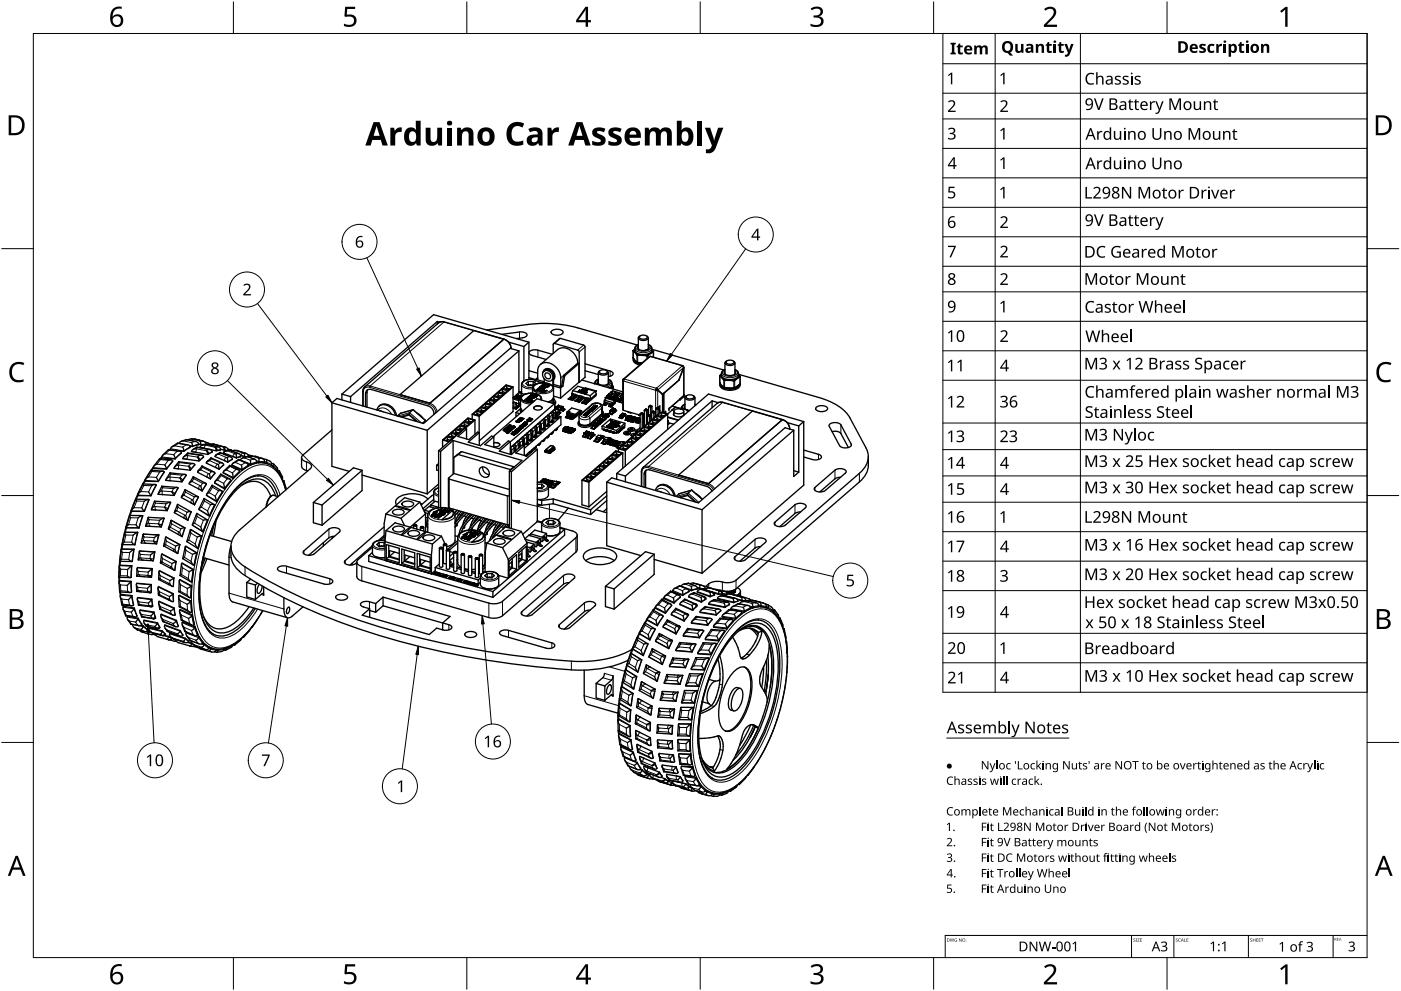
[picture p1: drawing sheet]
<svg xmlns="http://www.w3.org/2000/svg" width="420mm" height="297mm" viewBox="0 0 420 297" stroke-linecap="round" stroke-linejoin="round" font-family="sans-serif">
<g fill="none" stroke="#000" stroke-width=".3">
<path d="M133.2 96.5h-1.1l-.6 .3M133.2 96.5l8.9 2.6M133.2 96.5l-22.2 19.2M133.2 96.5h.1M155.8 99.5v1.9M108.8 117.3l.1 .1M108.9 117.4v4.3M110.1 117.6l-.5 .4M110.9 116.1a1.38 1.38 0 0 0-2 1.3M110.9 116.1l17.9 5.2M111 115.7l-.1 .4M111 115.7l9 2.6"/>
<path d="M111 115.7l-.9-.1-.7 .3M151.2 101.7h-.1a3.1 3.1 0 0 1 2.1 2.8l.1-.1M156.1 119.6a2.63 2.63 0 0 0 3.1 1.5M156.4 115.2a2.99 2.99 0 0 0 3.3 1.4M159.7 117.9l1.3 .3a1.13 1.13 0 0 1 1 1.6M160.6 114a3.9 3.9 0 0 0-3.8 .6 1.4 1.4 0 0 0 1.7 1.5h1.3M161.3 105v2M162.4 119.6l-.1 .3M163.4 114.8l1.2 .2a1.11 1.11 0 0 1 1.1 1 1.11 1.11 0 0 1-.8 1.2 5 5 0 0 1-4.3-.1M165.9 119.6l-.2 .6-.6 .5M166 119.9l-.6 .9M166 119a1.8 1.8 0 0 1-1.8 1.4"/>
<path d="M166 116.4a3.3 3.3 0 0 1-3.9 1.6l-1.2-.3a1.57 1.57 0 0 1-1.2-1.3M168.1 101.4l-1.8 1.6M169 112.5l-.8 .8M171.4 119l.6 .1M171.4 118.9l.6 .2M171.6 118.5l.6 .2M171.7 118.3l.6 .2M172.2 119.1l-.5 .4M172.2 119.2l-.5 .4-.7-.2 .7 .1M173.4 119.5l.6 .2M173.4 119.5l.6 .1M173.6 119.1l.6 .2"/>
<path d="M173.7 118.9l.6 .1M174.2 119.6l-.5 .4h-.7l.7 .2 .5-.4M175 103.4l-1.7 1.6M175.5 104l-1.8 1.5M175.6 119.7l.6 .2M175.7 119.4l.6 .2M178.4 114.8v.2M179.4 114.1l-.2 .5 .1 .3M179.4 114.3l-.1 .3M179.4 113.7l-.5 .4-.2 .5 .4 .7M182.4 114.1l.3 .3-.1 .4M182.4 113.7l.6 .4a.93 .93 0 0 1 0 1 .93 .93 0 0 1-.9 .4l-1.4 .2"/>
<path d="M183 111.2v1.6M183.5 114.9a1.63 1.63 0 0 1-1.7 1.1M183.6 115.4l-.2 .6-.5 .4M183.8 116h.1M183.8 116.1h.1M183.8 116.1v.5M183.9 116h.1M183.9 116h-.1M183.9 116.1h-.1M183.9 116.1h.1M187.2 113.6l7.8-6.7 9.6 2.7-7.7 6.8zM189.9 107.2h.1"/>
<path d="M189.9 105.2v2M189.9 105.1h.1M190.4 104.8l-.1 .1a1.64 1.64 0 0 0 1.9 1.5l2.1-.2a1.2 1.2 0 0 0 1.2-1.3M191 108.5h.1M191 106.4v2.1M191 108.5v.1M191 106.4h.1M191 108.6h.2M191 106.5h.2M191 106.4l.2 .1M191.2 106.5h.1M191.2 108.7h.1"/>
<path d="M191.2 106.5v2.1M191.4 103.7l-.2 .5 .3 .5M191.4 103.3l-.5 .4a.93 .93 0 0 0 0 1 .93 .93 0 0 0 .9 .5 2.68 2.68 0 0 0 3.4-1l-.2-.5-.6-.4M194 106.7v.8M194 106.7h.1M194 106.6v.1M194 106.6h.1M194.2 106.7h-.2M194.2 106.7h.1M194.2 106.6h-.2M194.3 106.6h.1M194.3 106.6v.7"/>
<path d="M194.3 106.6l-.1 .1M194.4 103.7l.2 .7-.9 .6M194.4 104l.2 .3M195.5 104.4a3.2 3.2 0 0 1-4.7 .7l-.4-.6M195.9 105.5h.1M195.9 105.5v1.5M195.9 105.3v.2M195.9 105.3h.1M196 105.3h.1M196 105.5h-.1M196 105.5h.1M196 105.4v.1"/>
<path d="M197.2 117v5.2M199 117.9v5.8M199.2 117.8v6M204 119.5l-3.2 2.8M205 110.2l-7.7 6.7M205 118.6h.1M205 110.2v8.4M215.9 114.7v.1M215.9 114.8h.1M215.9 112.7v2.1M215.9 112.6v.1M215.9 112.6h.1"/>
<path d="M216.3 112.4v.2a3.1 3.1 0 0 0 3.9 1.1 1.27 1.27 0 0 0 1.3-1.1M216.4 111.9a3.2 3.2 0 0 0 4.3 1l.8-.9M217.1 114h.1M217.1 116.1h.1M217.1 114v2.1M217.1 113.9l.2 .1M217.1 113.9h.1M217.2 116.1l.1 .1M217.2 114l.1 .1M217.3 114h.1M217.3 116.2h.1M217.3 114.1h.1"/>
<path d="M217.3 114.1v2.1M217.4 111.2l-.3 .5 .2 .3M217.4 110.8l-.5 .4a.93 .93 0 0 0 0 1 .93 .93 0 0 0 .9 .5 2.68 2.68 0 0 0 3.4-1l-.2-.5-.6-.4M220.1 116.3h.1M220.1 114.2v2.1M220.1 114.2h.1M220.1 114.1v.1M220.1 114.1h.1M220.3 116.2l-.2 .1M220.3 114.1h.1M220.3 114.1h-.2M220.3 116.2h.1"/>
<path d="M220.3 114.1v2.1M220.3 114.1l-.2 .1M220.4 111.2l.3 .3-.1 .5M221.9 112.9h.1M221.9 112.8h.1M221.9 112.9v.1M221.9 113h.1M221.9 115.1h.1M221.9 113v2.1M221.9 112.8v.1M222 112.9l-.1 .1M222 115l-.1 .1"/>
<path d="M222 112.9h.1M222 115h.1M48.1 137.8l2.4 .2-1.1 1.3-2.3-.2zM48.5 137.2l-.3 .3M49.7 136l1.1-1.1 2.4 .3-1.1 1.1zM51.1 134.8h.1M51.8 138.1l-1.9 2.4-3.9-.3M52.4 133.6l1.1-.7 2.3 .4-1 .7zM53.7 139.4l-.2 1.1-1.3-.1M53.7 132.9h.1M53.8 138.7l3.3 .4-.5 .7-3.3-.4zM54.4 135.6l-1.9 1.9-4-.6"/>
<path d="M55 132.2l1.1-.4 2.3 .5-1 .4zM56 136.5l.5-.5 3.3 .5-.5 .5zM56.3 136.6l-.2 1.1-1.3-.2M56.6 139.8h.1M57 133.9l-1.9 1.3-4-.7M57.6 131.6h.9l2.4 .6h-1zM58.4 139.2l-1 1.3-.8-.7M58.7 134.5l.5-.4 3.3 .6-.5 .4zM59 134.6l-.3 1-1.3-.3M59.5 133.1l-1.8 .6-.9-.2M59.5 133l1.8 .2M61 136.9l-1 1-.3-.6-.4-.3"/>
<path d="M61.3 133.3l.5-.1 3.3 .7-.5 .2zM61.6 133.4l-.3 1-1.3-.3M62 135.1l.5 .4 .1 .5 1-.7M62 135.1h.1M62.9 138l.5-.5 2.6 1.2-.5 .5zM62.9 138v.1M62.9 138l-.6 .1M63.7 133.1l3.8 .9zM64.1 133.2l-.3 .4M64.6 134.1l.4 .3 .1 .6 1-.3M64.6 134.1h.1M65.2 139.1l-.5 1 1 .5 1.4-1.3"/>
<path d="M65.6 136.1l.5-.3 2.6 1.1-.6 .3zM65.6 136.1l-.5 .1M65.6 136.1h.1M67 134h.1M67 134l.4 .3 .1 .7h.7M67.9 137.1l-.6 .9 1 .5 1.4-.9M68.1 135.1l2.4 .9M68.2 135.1h-.4M68.2 135.1l.5-.2 2.6 1-.8 .1M68.2 135.1h-.1M69.3 134.9l.3 .3M69.6 139.3l2.9 1.4 1.9-1.3"/>
<path d="M70.4 135h.2M70.5 136l-.7 .8 1.1 .4 1.3-.4M70.6 135h.1M70.6 135l3.1 .9zM70.6 138.6l1.1-.7 1.8 .8-1.1 .7zM72.1 137.9l3 1.2 1.9-.7M72.9 135.8l-.3 .1-.3 .6 1.7 .4M73.3 137.2l1-.3 1.8 .7-1.1 .3zM75.1 136.5l-.7 .4M75.8 136.8h.9l1.8 .6h-.9zM76.9 138.1l.7 .2 1.7 .1M78.8 138.7a12.2 12.2 0 0 0-9.2 5.3 58 58 0 0 0-11.8 40.6 12.2 12.2 0 0 0 5 9.4"/>
<path d="M79.3 138.4l2.1 .8M81.4 139.5l.6 .1 1.2 1.3M91.9 138.5v2.6M113.6 122.6a2.74 2.74 0 0 1 3.8 1.6M113.7 123.1l1.3 .4M119.3 124.7l3.5-1 3.6 3M120 124.9l2.7-.8 2.7 2.4M120.1 123.9l3.7-1.1 3.8 3.3v.3M128.8 121.3l.1-.3a2.83 2.83 0 0 1 2.2 2.4M128.8 121.3a2.74 2.74 0 0 1 1.9 2.4M130.7 123.7h.1M130.7 123.7v.1"/>
<path d="M152 128.6v.1M152.3 128.3h.1M152.6 128.2v.1M152.9 128.1v.1M153 128.1l-.1 .1M153.3 136.2h.1M153.3 128.2v.1M153.4 128.2v.1M153.8 133.7l-.7 .6M153.9 121l.8 .2M153.9 121.6l1 .3M154.1 120.6l.7 .2"/>
<path d="M154.2 134.2l-.8 .7M154.5 135.1h.1M155 121.8h.1M155 132.6l-.7 .6M155.3 121.7l-.4 .3M155.3 122v.1M155.5 133.1l-.8 .7M155.8 134h.1M156 121.4l-1 .9M156.1 122.2l.2 .5 .5 .5M156.1 123l.2 .6M156.2 122.7l.3 .7"/>
<path d="M156.3 131.5l-.7 .6M156.7 132l-.7 .7M157 120.3l1.3 .4 1.3 .1M157.1 132.9l.2 .1M157.4 133.1h.1M157.6 130.4l-.8 .6M158 130.9l-.7 .7M158.3 131.8l.3 .1M158.7 132h.1M158.8 129.3l-.7 .6M159.3 129.8l-.8 .7M159.6 130.7l.2 .1"/>
<path d="M159.9 130.9h.2M160.1 128.2l-.7 .6M160.5 128.7l-.7 .7M160.9 129.6l.2 .1M161.2 129.8h.2M161.4 127.1l-.8 .6M161.8 127.6l-.7 .7M162.2 128.5l.2 .1M162.5 128.7h.1M162.7 126l-.8 .6M163.1 126.5l-.8 .7M163.4 127.4l.2 .1"/>
<path d="M163.7 134.8v.1M163.7 134.9v.3M163.7 134.9l.8 .2M163.7 127.6h.2M163.8 134.8l.8 .2M163.8 134.8h-.1M163.8 134.8l-.1 .1M163.9 124.9l-.7 .6M164.4 125.4l-.8 .7M164.5 135.1v.4M164.6 135l.1 .1M164.6 135l-.1 .1"/>
<path d="M164.7 135.1h-.2M164.7 135.1v.3M164.7 126.3l.2 .1M165 126.5h.2M165.1 135.4h-.2M165.2 133.6l.8 .2M165.2 133.6l-1.4 1.2M165.2 133.6h-.1M165.2 123.8l-.8 .6M165.2 133.5v.1M165.6 135h-.2M165.6 124.3l-.7 .7"/>
<path d="M166 125.2l.2 .1M166 133.8l.1 .1M166 133.8l-1.4 1.2M166 133.8h.1M166.1 133.9v.3M166.1 133.9l-1.4 1.2M166.1 133.9h.1M166.1 134.5l-.2 .1M166.2 122.9l-.5 .4M166.3 125.4h.1M166.4 121.8l.1 .1-.1 .1M166.6 122.4v.1"/>
<path d="M166.6 123.4l-.5 .5M166.7 124h.1M167 122.3l-.4 .1M167 122.1h.1M167 122.1l-.4 .3M167.1 122l-.1 .1M167.1 121.9h.3M167.1 121.9v.4M167.1 122.3l.3 .1M167.1 122.3l-.1 .3M167.5 121.5l-.4 .4M167.5 121.5l.3 .1"/>
<path d="M167.5 121.5h.1M167.9 123.7l-.1 .1M167.9 123.8h.1M168.1 122.2h.3M168.1 122.6l.3 .1M168.4 122.7l-.1 .3M168.4 122.2v.5M168.5 122.5h.1M168.5 122.5l.4 .5M168.5 121.8l.3 .1M168.8 121.9l-.4 .3M168.8 121.9h.1"/>
<path d="M168.8 122.2l.4 .5M168.8 122.2v-.2l-.3 .5M168.8 122.2l-.3 .3M168.8 122.2h.1M168.8 129.2h.1M168.8 129.2h.2M168.9 123l-.1 .1M168.9 128.8h.1M168.9 128.6l.5 .1M168.9 128.5l.5 .1M169 129.2v.1M169 129.2l.1 .1"/>
<path d="M169.1 128.7h-.1M169.1 128.7l-.3 .5M169.1 128.7l.2 .1M169.2 128.6l-.1 .1M169.2 122.7l-.3 .3M169.3 128.8h.1M169.3 128.8l-.3 .4M169.3 122.7h-.1M169.3 128.7v.1M169.5 129.4h.1M169.5 129.4h.2M169.6 127.9l.5 .1"/>
<path d="M169.7 129.4v.1M169.7 129.4l.1 .1M169.8 128.8l.3 .1M169.8 128.7l.3 .1M169.8 128.9h-.1M169.8 128.9l-.3 .5M169.8 128.9l.2 .1M169.9 128.8l-.1 .1M170 129h.1M170 129l-.3 .4M170 128.9v.1M170 125.1v.1"/>
<path d="M170 124.6l.3 .1M170.1 124.5l.2 .1M170.1 124.4h.3M170.2 129.6h.1M170.2 128.1v.1M170.2 128.2h.1M170.2 129.6h.2M170.2 124l.3 .1M170.3 127.9v.1M170.4 125.1l-.2 .1 .4 .1M170.4 129.6l-.1 .1M170.4 129.6l.1 .1"/>
<path d="M170.4 128.1l-.2 .1M170.5 128l.3 .2M170.5 129l.3 .1M170.5 128.9l.3 .1M170.5 129.1h-.1M170.5 129.1l-.3 .5M170.5 129.1l.2 .1M170.5 124.7l-.5 .3M170.5 124.7l-.5 .4-.3-.1 .1-.1M170.5 124.7h.1M170.5 129v.1M170.6 125.3h.1"/>
<path d="M170.6 124.8l.3 .1M170.6 124.7h.3M170.7 124.5l.2 .1M170.7 129.2h.1M170.7 129.2l-.3 .4M170.7 129.1v.1M170.8 124.2l.3 .1M170.9 128.3v.1M170.9 128.4h.1M170.9 125.2l-.1 .2 .3 .1 .5-.5-.4 .3M170.9 129.8h.1M170.9 129.8h.2"/>
<path d="M171 128.1v.1M171.1 124.9l-.5 .3M171.1 124.9l-.5 .4M171.1 124.9h.1M171.1 129.8l-.1 .1M171.1 129.8l.1 .1M171.2 128.2l-.3 .2M171.2 129.2l.5 .2M171.2 125.5h.1M171.2 125h.2M171.2 129.1l.5 .2M171.2 128.3l.4 .3"/>
<path d="M171.2 129.3h-.1M171.2 129.3l-.3 .5M171.2 129.3l.2 .1M171.2 124.8l.3 .1M171.2 124.7l.3 .1M171.2 129.2v.1M171.4 129.4h.1M171.4 129.4l-.3 .4M171.4 124.3l.2 .1M171.4 129.3v.1M171.5 129.6h.2M171.6 128.6h.1"/>
<path d="M171.7 125v.1M171.7 128.3l-.1 .1M171.7 125.6v.1M171.7 125.1l.3 .1M171.8 125l.2 .1M171.8 124.8l.2 .1M171.8 128.4v.1M171.8 128.5l-.2 .1M171.8 128.4h.1M171.9 128.5l.5 .2M171.9 124.5l.3 .1M172.2 125.2l-.5 .3"/>
<path d="M172.2 125.2l-.5 .4-.4-.1 .2-.1M172.2 125.2h.1M172.4 128.5l-.1 .1M172.5 128.6l-.1 .1M172.5 128.6h.1M173.7 126.4l-.1 .5M173.7 124.9a2.12 2.12 0 0 0 3.2 .5M174.1 123.2l.3 .1M174.1 123.2h-.1M174.3 123.3l-.2 .2M174.3 124.2l-.3 .1M174.3 124.2l-.1 .3a1.74 1.74 0 0 0 2.3 .3"/>
<path d="M174.4 123.3l-.3 .3M174.4 123.3h.1M174.8 130.8h.1M174.9 130.8l.6 .2M175.1 129.9h.1M175.1 130.2h.1M175.1 130.2v-.3l.6 .2v.2M175.1 130.2l.6 .1M175.1 130.2l-.2 .6M175.1 129.9l.7 .2M175.3 129.7l-.2 .2M175.4 120.1l.6 .2"/>
<path d="M175.4 120l.6 .2M175.5 131h.1M175.7 130.3h.1M175.7 130.3l-.2 .7M175.8 130.1h.1M175.8 130.5l.1 .3M175.8 130.1v.4M175.9 129.2h.1M175.9 129.2l-.2 .2M175.9 129.2l.6 .2M176 130.3l-.2 .2M176 129.9l-.2 .2"/>
<path d="M176.2 120.2l-.5 .4h-.8l.8 .2 .5-.4M176.2 131.2h.1M176.3 131.2l.6 .2M176.5 124.8l.4 .6M176.5 129.4l-.1 .2M176.6 129.4h.1M176.5 130.3h.1M176.5 130.6h.1M176.6 129.8v.3M176.6 129.8l-.2 .2M176.6 129.4l-.2 .2M176.6 129.4v.4"/>
<path d="M176.6 130.6l-.3 .6M176.6 130.6v-.2l.6 .1v.3M176.6 130.6l.6 .2M176.6 130.3l.6 .2M176.6 129.8l.2 .1M176.7 130.1l-.1 .2M176.8 129.9h.1M176.8 129.9h-.1M176.9 131.4h.2M176.9 125.4v1.6M177.1 127.2v.4M177.2 130.8l-.3 .6"/>
<path d="M177.2 130.8h.1M177.2 130.9l.1 .3M177.2 130.5v.4M177.3 129.6h.1M177.3 129.6l.7 .2M177.3 129.6l-.2 .2M177.3 128.3h.2M177.4 130.3l-.2 .2M177.4 130.8l-.2 .1M177.5 128.3l.6 .2M177.7 127.4h.1M177.7 127.7h.1"/>
<path d="M177.7 127.7l-.2 .6M177.7 127.7v-.2l.6 .1v.3M177.7 127.7l.6 .2M177.7 127.4l.7 .2M177.8 121.2l-3.5 3M177.8 121.2h-.3M177.8 121.2a1.74 1.74 0 0 1 2.3 .3l-.1 .3M177.9 127.2l-.2 .2M178 129.8l-.2 .2M178 129.9h.1M178 130.3l.1 .3M178 130.3l-.2 .1"/>
<path d="M178 129.9v.4M178 130.2l.2 .1M178.1 128.5h.1M178.2 130.3h-.1M178.2 130.3h.1M178.3 127.9l-.2 .6M178.3 127.9h.1M178.4 132.1h-.1M178.4 132.1l.2 .2M178.4 132.1l-.2 .1 .4 .1M178.4 127.6h.1M178.4 128l.1 .3"/>
<path d="M178.4 127.6v.4M178.5 126.7h-.1M178.5 126.7l.6 .2M178.5 126.7l-.2 .2M178.5 127.4l-.1 .2M178.6 127.9l-.2 .1M178.6 132.3v.1M178.6 132.3h.1M178.8 132.4h.1M178.8 132.4h.6M179.1 126.9l-.1 .2M179.1 127h.1"/>
<path d="M179.1 127.4l-.1 .1M179.1 127v.4M179.1 127.4l.1 .3M179.1 127.3l.3 .1M179.3 126.6l-.2 .1 .9 .3 .2-.2M179.3 126.3l.7 .1M179.3 126.5l.7 .2M179.4 127.4h-.2M179.4 127.4h.1M179.5 132.2l-.3 .3-.4-.1M179.5 132.2l.1 .1M179.6 131.9a.54 .54 0 0 1-.5 .3 .54 .54 0 0 1-.5-.4l-.2 .3"/>
<path d="M179.7 132l-.2 .2M180 121.8l.4 .6M180 121.8l-3.5 3M180 126.8h.1M180.1 125.6l.7 .2M180.3 130.6h-.2M180.4 124l.1 .1M180.4 122.4v1.6M180.4 122.4l-3.5 3M180.4 124l-3.5 3M180.5 125.5l.1 .1M180.5 124.1l-3.6 2.9"/>
<path d="M180.5 130.6l.6 .2-.2 .2M180.5 130.6h.1M180.6 132.7h-.1M180.6 132.7l.2 .2M180.6 132.7l-.2 .1 .4 .1M180.6 125.6l.6 .2M180.6 124.2v.4M180.6 121.9l-.2 .5M180.7 123.4l-.2 .7M180.7 130.8v.2M180.8 130.7l.3 .3M180.8 130.7h.1"/>
<path d="M180.8 133h.1M180.8 132.4l-.2 .3M180.8 132.9v.1M180.8 132.9h.1M180.8 126.1h.2l-.3 .2M180.8 126.1h.1M180.8 132.4a.54 .54 0 0 0 .5 .4 .54 .54 0 0 0 .5-.2M180.9 124.9h.1M180.9 131v.1M180.9 131l-.2 .2M180.9 124.9l-.3 .7M180.9 124.9v-.2l.6 .2v.2"/>
<path d="M180.9 124.9l.6 .2M180.9 124.6l.7 .3M180.9 124.6h.1M181 133v.1M181 133h.1M181 133l.6 .1M181.1 124.5l-.2 .1M181.2 121l-.2 .2 .6 .2 .2-.2M181.2 125.8h.2M181.3 121h.4M181.3 120.8l.4 .1M181.4 120.6l.4 .1"/>
<path d="M181.5 125.1l-.3 .7M181.5 125.1h.1M181.6 124.9v.7M181.6 124h.1M181.6 124l.7 .2M181.6 124l-.1 .1M181.7 124.7l-.1 .2M181.7 132.8l-.3 .3-.4-.1M181.7 132.8l.1 .1M181.7 125.1l-.1 .2M181.8 121l-.1 .1M181.9 132.7l-.2 .1"/>
<path d="M182.3 133h-.1M182.3 133l-.1 .1M182.3 133l.1 .1M182.3 124.2l-.2 .2M182.3 124.2v.4M182.3 124.6l-.2 .2M182.3 124.6l.1 .3M182.3 132.7h.1M182.3 132.4l.5 .2M182.3 124.6h.2M182.3 132.4l.6 .1M182.4 133.1v.1"/>
<path d="M182.4 133.1h.1M182.5 131.2h-.2M182.5 132.6h.1M182.5 132.6l-.2 .4M182.5 132.6l.2 .1M182.5 124.6l-.1 .1M182.5 124.6l.2 .1M182.6 132.5l-.1 .1M182.7 123.9h.1M182.7 132.7h.1M182.7 132.7l-.3 .4M182.7 131.3l.6 .1-.2 .3"/>
<path d="M182.7 131.3h.1M182.8 132.6l-.1 .1M182.8 123.9l.6 .2M182.8 121.5l-.1 .2 .6 .2 .2-.2M182.9 131.4v.2M183 131.3l.3 .3M183 133.2h-.1M183 133.2l-.1 .1M183 133.2l.1 .1M183 121.4l.4 .1M183 131.3h.1M183 131.7l-.1 .1"/>
<path d="M183 121.3l.4 .1M183 131.8l.6 .1M183.1 123h.1M183.1 123.3h.1M183.1 123.3l-.3 .6M183.1 123.3v-.2l.6 .2v.2M183.1 123.3l.6 .2M183.1 121.1l.3 .1M183.1 123l.6 .2M183.1 131.7v.1M183.1 131.7h-.1M183.1 128.2h.1"/>
<path d="M183.1 133.3h.1M183.1 133.3v.1M183.2 132.7l.3 .1M183.2 132.6l.4 .1M183.2 132.8h.1M183.2 132.8l-.2 .4M183.2 132.8l.2 .1M183.2 122.9l-.1 .1M183.3 132.7l-.1 .1M183.4 132.9h.1M183.4 132.9l-.3 .4M183.4 124.1h.2"/>
<path d="M183.4 132.8v.1M183.6 132.2h.1M183.6 133.4h.1M183.6 131.9v.1M183.6 132h.1M183.6 133.4v.1M183.6 133.4l.2 .1M183.7 123.5l-.3 .6M183.7 123.5h.1M183.7 131.8h.1M183.7 123.2h.1M183.7 123.2l.2-.1-.2 .1"/>
<path d="M183.7 123.6l.1 .3M183.7 123.2v.4M183.8 133.5v.1M183.8 133.5h.1M183.8 122.4h.1M183.8 122.4l.7 .1M183.8 122.4l-.2 .1M183.9 132h-.3M183.9 131.9v.1M183.9 132.9l.3 .1M183.9 132.8l.3 .1M183.9 132l.4 .2"/>
<path d="M183.9 133l-.3 .4M183.9 133h-.1M183.9 133l.2 .1M183.9 123.5l-.2 .1M184 132.9l-.1 .1M184.1 133.1h.1M184.1 133.1l-.3 .4M184.1 133v.1M184.3 132.2h.1M184.3 133.6h.1M184.3 133.6v.1M184.3 133.6l.2 .1"/>
<path d="M184.4 132h.1M184.5 122.5v.1M184.5 122.5l-.2 .2M184.5 123l.1 .3M184.5 122.6v.4M184.5 123l-.2 .1M184.5 122.6l-.2 .1M184.5 122.9l.2 .1M184.5 133.7v.1M184.5 133.7h.1M184.6 132.2h-.3M184.6 132.1v.1"/>
<path d="M184.6 133.1l.5 .1M184.6 133l.5 .2M184.6 132.2l.4 .2M184.6 133.2h-.1M184.6 133.2l-.3 .4M184.6 133.2l.2 .1M184.6 126.6v.1M184.7 133.1l-.1 .1M184.7 123h-.1M184.7 123h.1M184.8 133.3h.1M184.8 133.3l-.3 .4"/>
<path d="M184.8 133.2v.1M184.8 126.7h.1M184.9 133.4l.2 .1M185 126.7h.1M185 126.9v.1M185 132.4h.1M185.1 134l-.2 .1 .4 .1M185.1 134h-.1M185.1 134l.2 .2M185.1 132.2h.1M185.1 126.8v.1M185.2 132.3l.1 .1"/>
<path d="M185.3 132.4h-.3M185.3 134.3h.1M185.3 133.7l-.2 .3M185.3 132.4l.5 .2M185.3 134.2v.1M185.3 134.2h.1M185.3 133.7l.1 .3 .5 .1M185.5 134.3v.1M185.5 134.3h.1M185.8 132.4h.1M185.9 132.5l-.1 .1M185.9 124.9l-.1 .2 .8 .2 .3-.2"/>
<path d="M185.9 124.8l.7 .2M186 124.6l.6 .2-.7-.2M186 132.5h-.1M186.6 125.1h.1M186.7 123.9l.7 .2M187 123v-8.8l9.6 2.8v7.8M187 132.5h-.2M187.2 132.6l.3 .1M187.2 132.6h.1M187.3 132.6h.1M187.3 132.6h-.1M187.4 124.4h.2l-.2 .3"/>
<path d="M187.4 132.7h.1M187.5 132.6v.1M187.5 132.6h.1M187.6 125.9h.1M187.6 125.9h.2M187.7 125.5h.1M187.7 125.3l.5 .1M187.7 125.2l.5 .1M187.8 125.9l-.1 .1M187.8 125.9l.1 .1M187.9 125.4h-.1M187.9 125.4l-.3 .5"/>
<path d="M187.9 125.4l.2 .1M187.9 125.3v.1M188.1 125.5h.1M188.1 125.5l-.3 .4M188.1 125.4v.1M188.3 126.1h.1M188.3 126.1h-.1M188.3 126.1h.2M188.4 124.6l.6 .2M188.5 126.1l-.1 .1M188.5 126.1l.1 .1M188.5 125.5l.4 .1"/>
<path d="M188.6 125.4l.3 .1M188.6 125.6l-.3 .5M188.6 125.6h-.1M188.6 125.6l.1 .1M188.6 125.5v.1M188.7 125.7h.2M188.7 125.7l-.2 .4M188.8 125.6l-.1 .1M189 124.8l-.1 .1M189 126.3h-.1M189 126.3h.2M189.1 124.6l-.1 .1"/>
<path d="M189.2 126.3l-.1 .1M189.2 126.3l.1 .1M189.3 125.8h.1M189.2 124.8h-.2M189.2 124.7v.1M189.2 125.7l.4 .1M189.3 125.6l.3 .1M189.3 124.8l.3 .1M189.3 125.8l-.3 .5M189.3 125.8l.1 .1M189.3 125.7v.1M189.4 125.9h.2"/>
<path d="M189.4 125.9l-.2 .4M189.5 125.8l-.1 .1M189.5 125.2h.1M189.6 125h.1M189.7 125l-.1 .1M189.7 126.5h-.1M189.7 126.5h.2M189.8 124.8l-.1 .1M189.9 126.5l-.1 .1M189.9 126.5l.1 .1M189.9 124.9l-.2 .1M189.9 124.9h.1"/>
<path d="M189.9 125.9l.5 .2M190 125.8l.5 .2M190 125l.3 .1M190 126h-.1M190 126l-.3 .5M190 126l.1 .1M190 125.9v.1M190.1 125.4h.1M190.1 126.1h.2M190.1 126.1l-.2 .4M190.2 126l-.1 .1M190.3 126.3h.1"/>
<path d="M190.3 125.2h.1M190.4 125.2l-.1 .1M190.4 125v.1M190.6 125.2h-.2M190.6 125.1l.6 .3M190.9 126.3l-.2 .2 .9 .2 .2-.2M190.9 126.3l.7 .2M190.9 126l.7 .2-.7-.2M191.1 125.2v.1M191.2 129.3v.2M191.3 125.3l-.1 .1M191.6 126.5h.1"/>
<path d="M191.7 125.3l.3 .1M193 127.2v.1M193.2 126.3h.1M193.2 126.6h.1M193.2 126.6l-.2 .6M193.2 126.4v.2M193.2 126.4h.1M194.6 139.8l-.9-.1-.7 .3M194.6 139.8l-.2 .4M194.6 139.8l8.9 2.6M200.2 126.3h.1M200.2 127.1h.1"/>
<path d="M200.4 123.9l-.2 .2M202.6 122.1l-1 .8M204.4 122.3l1.7 .6M205.4 121.8l-.1 .3M205.4 121.2l-.7 .6 .2 .7M205.4 121.6l-.2 .3a1.28 1.28 0 0 0 1.7 1.1M206.1 123.1h.1M208.4 121.2l.3 .2M216.7 120.6l-.7-.1-.9 .4M216.7 120.6l9 2.6M216.7 120.6l-22.1 19.2M216.8 120.6h-.1"/>
<path d="M234.7 125.8h-.1a3.1 3.1 0 0 1 2.2 2.8M236.8 128.6h.1M236.8 128.5v.1M245.5 136.2v1.5M252.2 127.3v2.6M255.3 133.1v.5M37.5 159.6h3.7l-.8 3.7M38 158.2l-.4 1.3M39.2 155.2h2.2l-.6 2.1h-2.3zM39.5 153.2l-.4 1.3M41 150.2h2.3l-.8 2h-2.3zM41.4 148.5l-.5 1.1"/>
<path d="M42.7 154.6l-1.1 3.6h-3.7M43.1 145.5l2.4 .1-.9 1.8-2.4-.1zM43.6 144.1l-.5 1M44.6 149.7l-1.3 3.5h-3.9M44.7 155.8l3.2 .2-.4 1-3.1-.2zM44.7 156.9l.3 .9-1.3-.1M45.5 141.3l2.4 .2-1 1.6-2.4-.2zM46 140.3l-.5 .7M46.5 151.9l.2 1-1.3-.1M46.6 150.8l3.2 .2-.4 1-3.2-.2zM46.8 145.3l-1.6 3.2-3.8-.1M48.7 147.2v1.1l-1.2-.1"/>
<path d="M48.7 147.2l-.4-.1 .5-.9 3.2 .3-.4 .9M48.7 147.2l2.9 .2M49.2 155.3l-.6 2-1.1-.3M49.2 141.4l-1.7 2.9-4-.3M49.4 152h.1M50.7 157.9l.4 .1M51.1 143l-.4-.1 .5-.8 3.3 .3-.5 .9M51.1 143l2.9 .3M51.1 143l-.1 1.1-1.2-.1M51.1 150.6l-.7 1.9-1-.5M51.4 156l4 2.2-.8 2.6M51.4 157l2.8 1.5-.3 1.1-2.8-1.5z"/>
<path d="M51.6 147.4h.1M52.5 153l.5 .1M53.4 146.2l-.9 1.8-.9-.6M53.4 152.1l2.7 1.4-.4 1.1-2.7-1.5zM53.6 159.4l-.1 .8M54 143.3h.1M55.2 148.4l-.5 .1M55.2 148.4h.1M55.6 147.5l2.7 1.4-.5 1-2.6-1.5zM55.8 142.4l-.9 1.5-.9-.6M57.2 158.7l3.2 2-1.1 3.6M57.3 159.8l1.9 1.2-.7 2-1.9-1.1z"/>
<path d="M57.3 153.4l-1 2.5-1.1-.6 .2-.9M57.6 144.3l-.5 .1M57.6 144.3h.1M58.1 143.5l2.6 1.3-.5 .9-2.6-1.4zM59.1 154.8l1.9 1.2-.8 1.9-1.8-1.1zM59.5 149l-1.2 2.3-1-.6 .2-1M60.2 140.8h.1M60.2 140.8l-.5 .1M60.7 140.1l2.6 1.3-.5 .7-2.6-1.3zM61.3 150.2l1.8 1.1-.9 1.8-1.8-1.1zM61.9 145l-1.3 2.1-1-.5 .3-1.1M62.2 155.8l-1.4 3.5-3.1-1.9"/>
<path d="M63.7 146l1.8 1.1-1 1.6-1.8-1zM64.3 151.3l-1.6 3.3-3-1.9M64.4 141.8l-1.3 1.7-1-.5 .4-1M66.3 142.6l1.8 .9-1 1.4-1.8-1zM66.7 147.3l-1.8 2.9-3-1.8M67.9 140.9l1.1-1.1 1.8 .9-1.1 1.1zM69.2 143.9l-1.8 2.4-3-1.6M71.8 141.3l-1.9 1.8-3-1.5M82.1 148.5a3.3 3.3 0 0 0-2.1 3v.3M83.4 141.5l.3 .1 1 1.9M84 148.3a8 8 0 0 0-4.7-5.8 7.8 7.8 0 0 0-7.4 2.6 44.4 44.4 0 0 0-11.3 23 35.1 35.1 0 0 0 .3 18.1 6.3 6.3 0 0 0 6.1 5.1 11.9 11.9 0 0 0 7.5-4.9l2.8-3.8M84.9 144.3l.5 1.3"/>
<path d="M85.6 146.9a9.3 9.3 0 0 0-5.5-7.4 8.4 8.4 0 0 0-7.8 2.6 45.7 45.7 0 0 0-11.8 21.3 45.7 45.7 0 0 0-1.3 24.3 8.9 8.9 0 0 0 5.2 6.3 8.9 8.9 0 0 0 8.1-2.9l3.2-3.5 3.1-4.6M98.6 158.6v2.6M118.6 151.6v.1M123 158.1v.2M127.7 159.5v.1M130.1 147.5l.2 .6 1.2 .7M130.9 153.2h.1M131 154.5h.1M131.5 146.3a1.05 1.05 0 0 0-1.1 1 1.05 1.05 0 0 0 1.1 1M131.9 154.7h.1M133.3 152.7v.1M134.7 143.6v8.7"/>
<path d="M135.6 153.1a5.7 5.7 0 0 0-6.5 .1 1.33 1.33 0 0 0-.2 1.4 1.33 1.33 0 0 0 1.2 .8l2.5 .4M136.5 154.4a2.35 2.35 0 0 1-2.5 1.9 5.6 5.6 0 0 1-5.6-1.5l-.1-.4M139.9 159.9h.1M142.3 159.4v.1M144.5 159.9a5.7 5.7 0 0 0-6.4 0 1.33 1.33 0 0 0-.2 1.4 1.33 1.33 0 0 0 1.2 .8l2.5 .4M152.1 148.6v8.7M161.1 144.6a3.5 3.5 0 0 1 3 .8 1.4 1.4 0 0 1-1.7 1.5h-1.3M162.2 144.5h.1M162.2 144.2l.6 .2M162.3 144.2l.5 .1M162.4 156.9a2.46 2.46 0 0 0 2.8 1.4l.7-.1a2.19 2.19 0 0 0 2-1.3M162.4 144.4h.1"/>
<path d="M162.4 144.4v.1M162.4 144.4l.2 .1M162.5 144.3l-.1 .1M162.6 144.5h.2M162.6 144.5l-.1 .1M162.7 144.4l-.1 .1M163 143.6l.6 .2M163.1 156a3.7 3.7 0 0 1 4.4 .3 1.4 1.4 0 0 1-1.7 1.5l-1.9-.1a1 1 0 0 1-1-.5 1 1 0 0 1 .2-1.2zM163.1 144.4l.4 .2-.4-.1M163.1 144.6h.1M163.1 144.6v.1M163.1 144.6l.2 .1"/>
<path d="M163.2 144.5l-.1 .1M163.3 144.7h.2M163.3 144.7h-.1M163.4 144.6l-.1 .1M163.5 144h.1M163.6 143.8h-.1M163.6 143.6h.1M163.8 143.8h-.2M163.8 143.7v.1M163.8 144.7l.3 .1M163.8 144.6l.4 .1M163.8 143.8l.4 .1"/>
<path d="M163.8 144.8h.1M163.8 144.8l-.1 .1M163.8 144.8l.2 .1M163.9 144.7l-.1 .1M164 144.9l.1 .1M164 144.9l-.1 .1M164.1 144.8l-.1 .1M164.1 144.9v.1M164.2 143.9v.1M164.2 144h.1M164.2 144l.7 .2M164.3 143.8h.1"/>
<path d="M164.4 145.5v.1M164.4 145.5h.1M164.5 145h.1M164.5 146a3 3 0 0 1-3.4 1.4M164.5 143.9v.1M164.5 144.9l.5 .1M164.5 145l-.2 .4 .1 .1M164.5 145l.2 .1M164.6 144.9l-.1 .1M164.7 145.1h.1M164.7 145.1l-.3 .4M164.8 145l-.1 .1"/>
<path d="M164.8 151.1v4.3M164.8 145.2l.2 .1M164.9 144.2h.1M165 144h.1M165.1 145.9h-.1M165.1 145.9l.3 .2M165.1 145.9l-.1 .1 .4 .1M165.1 144.1l-.2 .1M165.2 144.1h-.1M165.2 144.2l.5 .2M165.3 146.1h.1M165.3 145.6l-.2 .3"/>
<path d="M165.4 146.1h-.1M165.4 145.5a.54 .54 0 0 0 .4 .5 .54 .54 0 0 0 .6-.3M165.5 146.2h.1M165.6 146.2h-.1M165.6 146.1v.1M165.6 146.1l.5 .1M165.7 144.2h.1M165.8 144.3v.1M165.9 144.3h-.1M166.3 146h.1M166.3 146l-.3 .2-.4-.1M166.4 145.8l-.1 .2"/>
<path d="M167 144.3l-.2 .1M167.3 144.4l.6 .2-.3 .2M167.3 144.4h.1M167.5 144.5v.3M167.5 144.5l.3 .2M167.5 144.5h.1M167.6 144.8l.1 .1M167.6 144.8l-.1 .1M192.3 141.4l.2 .2M192.5 141.6v4.2M193.6 141.7l-.4 .4M194.4 140.2a1.38 1.38 0 0 0-1.9 1.4"/>
<path d="M194.4 140.2l17.9 5.2M197.1 146.7a2.74 2.74 0 0 1 3.8 1.6M197.3 147.2l1.3 .4M202.8 148.8l3.6-1 3.2 2.8M203.5 149l2.7-.8 2.8 2.4M203.6 148l3.8-1.1 3.2 2.8M212.3 145.4l.1-.3a2.6 2.6 0 0 1 1.9 1.4M212.3 145.4l1 .5 .7 .9M232.4 156.5v.9M238.4 151.3v2.6M244.4 146.1v.9M250.4 140.9v2.6"/>
<path d="M257.7 141.9v2.6M35.8 174.2l3.4 .2 .2 3.1M35.9 173v1.1M35.9 169.6l3.5 .1-.1 3.4M36.1 175.3l2.1 .1 .1 1.8-2.1-.1zM36.1 168.3l-.1 1.2M36.1 178.4l3.4 .3 .5 2.7M36.2 177.5l.1 .7M36.2 170.6l2.1 .1-.1 1.9h-2.1zM36.5 164.6l3.6 .1-.5 3.6M36.5 179.6l2 .2 .3 1.5-2-.2zM36.7 165.6h2.2l-.3 2.1-2.1-.1z"/>
<path d="M36.8 163.2l-.2 1.4M37.7 160.4h2.2l-.4 2.1h-2.2zM41 174.9l4.3 .4 .1 1.7-1.1 .2M41.2 170.2l4.4 .3-.1 1.9-1.1 .1M41.3 179.2l4.1 .5 .3 1.5-.6 .3h-.4M41.5 171.3l2.9 .2v1l-3-.2zM41.7 177h-.3l-.1-.9 2.9 .2 .1 .9M41.7 177l2.6 .2M41.7 177l.3 .4M41.8 172.3l.3 .5M41.9 165.2l4.4 .3-.2 1.9h-1.1M42.1 166.2l3 .2-.1 1-3-.2z"/>
<path d="M42.3 167.2l.3 .7M43 160.1l4.5 .3-.4 2-1-.2M43.2 161l3.1 .1-.2 1.1-3.1-.2zM43.3 162.1l.3 .7M44.3 177.2h.1M45 167.4h.1M47.5 176l4.4 2 .1 2.3M47.5 177.9l.4 .4M47.6 173.2l.4 .3M47.8 171.1l4.3 2.2-.1 2.5M47.8 177.4l3 1.4 .1 .9-3-1.4zM47.9 178.3h.1"/>
<path d="M48 172.5l3 1.5-.1 1-2.9-1.5zM48.2 168.2l.4 .2M48.5 166.1l4.3 2.2-.4 2.6M48.6 168.4h.1M48.7 167.4l2.9 1.5-.1 1.1-2.9-1.6zM49.2 163l.5 .2M49.7 163.2h-.1M49.8 161l4.1 2.2-.6 2.7M49.9 162.2l2.8 1.5-.3 1.1-2.8-1.6zM50.5 179.5l.1 .3M50.6 174.8v.4M51.1 169.8l.1 .5"/>
<path d="M52.1 164.6v.7M53.7 178.6l3.5 1.8 .2 3.1M53.9 173.8l3.4 1.9-.1 3.4M54.1 175.3l2.1 1.1-.1 1.9-2.1-1.1zM54.5 168.9l3.4 1.9-.5 3.6M54.7 170.2l2 1.2-.2 2-2-1.2zM55.7 163.8l3.2 1.9-.8 3.7M55.8 165l1.9 1.2-.4 2.1-2-1.2zM68.7 177.8l16.4 4.7M68.7 167l.6 .1M73.5 169.9v2.6M78.3 178.2l.8 .2"/>
<path d="M85.9 169.7v2.1M91.1 165.1v.9M98.9 173.5v1.5M103.5 168v.9M108.5 169.8v4.3M111.7 163.5a3.1 3.1 0 0 0 3.5 1.3l.3-.1M115.5 162.1a3.8 3.8 0 0 0-3.4 .8 1.4 1.4 0 0 0 1.7 1.5l1.7-.1M140 161.2h.1M140.9 161.4v.1M144.1 172.8a2.46 2.46 0 0 0 2.7 1.4l.7-.1a2.19 2.19 0 0 0 2.1-1.3M144.7 171.9a3.7 3.7 0 0 1 4.5 .3 1.4 1.4 0 0 1-1.7 1.5l-1.9-.1a1 1 0 0 1-1.1-.5 1 1 0 0 1 .2-1.2zM145.5 161.1a2.35 2.35 0 0 1-2.5 1.9 5.6 5.6 0 0 1-5.7-1.5v-.4"/>
<path d="M149 160.4h.1M158.1 166.5l.3 .4M158.1 165.8h.1M161.5 163.2l.6 .5M161.5 162.4l.2 .3M163.3 161.6l.6 .6M163.3 160.9l.2 .2M169 172.5v2.6M172.7 161.2v4.3M199.2 179.4l-.5 .4M200.2 178.4l1-1 1.8 .9-1.1 .9zM201.8 177.3l-.2 .1"/>
<path d="M201.8 177l3 1.3 1.8-1.1M202.9 176.3l1-.6 1.8 .8-1.1 .5zM204 178.9l-1.9 1.7-2.9-1.5M204.3 175.7l3 1.1 1.8-.4M205.5 175.1l1-.2 1.8 .6-1 .2zM206.1 179.9h-.3M206.5 178.8l3.9 1.5 1-.6-.1-.5-.5-.4M207.6 178.1l.6-.3 2.6 1-.6 .3zM207.9 174.8l2.8 .7zM208.5 177.9h.2M209.1 176l2.3 .5M209.1 177.3l3.9 1.4 1-.2-.2-.7-.4-.3"/>
<path d="M210.8 178.8h.1M211.1 176.7h.1M211.1 176.7h-.8l2.6 .9 .5-.1M211.1 176.7l2.3 .8M211.5 176.4l.2 .1M211.6 176.8l4.8 1.3-.1-.6-.4-.4M212.5 175v1.2M212.8 176.2l3.1 .9zM213.4 177.5h.1M213.5 176.4h.1M214.4 179.8l-.5 .1M214.4 179.8h.1"/>
<path d="M215.2 179.3l4.8 1.2 1.3-.3M215.9 177.1h.1M216.5 178.6l.5-.1 3.3 .8-.5 .1zM216.6 174.5v2.6M216.7 177.8l1.3 .4M216.7 178.5h.3M217 178.5h.1M217.4 177.2l-.1 .1M217.7 177.2l-.1 .1M217.7 178.6l2.8 .8M218.2 177.5l-.1 .1M218.3 177.3h-.1"/>
<path d="M218.3 177.8l.3 .2M218.9 177.5v.2M219 178.1l3.7 1zM219.4 178.1l.1 .1M219.5 178.2h.1M220 179.2h-.1M220.4 177.3v.2M220.4 166.9v.9M220.6 179.4l3 .7M220.7 173.9v2.6M221.7 178v.5M222.4 179h.1"/>
<path d="M223.7 179.9l.6 .2M225.6 179.9l3.3 .8zM226.4 161.7v2.6M36.9 181.4l.2 .4M36.9 182l3.3 .5 .8 2.2M37.4 183.2l2 .3 .4 1.2-1.9-.2zM38.2 185l3.1 .5 1.2 1.7M38.3 184.7h.1M38.7 186.1l1.9 .4 .7 .9-1.9-.3zM40.5 188.2l1.8 .5 .8 .5-1.8-.4zM41.4 187.5l1.5 .3 1.4 1.1M41.7 180.4l2.8 .4 .2 .7-2.9-.3z"/>
<path d="M42 183l4.1 .6 .4 1.2-.4 .4h-.6M42.1 181.2l.3 .3M43 184.9l-.3-.1-.2-.6 2.7 .4 .3 .6M43 184.9l2.5 .4M43 184.9l.2 .1M43.1 186.1l4.1 .8 .6 .9-.5 .4h-.5M44.2 189.1l1 .3M44.3 187.8l-.6-.6 2.7 .6 .4 .4M44.3 187.8l2.5 .4M44.3 187.8l.2 .1M44.7 188.4l4 .9 .7 .6-.3 .4-.6 .1M45.4 189.5l2.6 .6 .5 .3-2.7-.6z"/>
<path d="M45.5 185.2v.1M46.1 189.8v.1M46.8 188.2h.1M47.6 180.4l4.5 2 .4 1.9M47.8 182.2l.4 .4M48.1 181.8l3 1.3 .2 .8-3-1.3zM48.3 184.3l4.5 1.8 .7 1.6M48.5 190.4h.1M48.7 186l.4 .3M48.8 185.6l3.1 1.3 .3 .6-3.1-1.2zM49 190.5l2.4 .7-.3 .4-.6 .1M49.1 186.3h.1"/>
<path d="M49.4 187.5l4.6 1.7 .8 1.2M50 189l.4 .3M50 188.8l3.2 1.2 .3 .4-3.1-1.1zM50.4 189.3h.1M50.9 190l4.7 1.5 1 .7M51 183.8v.2M51.6 191.3l1.1 .4M51.6 191.2l3.7 1.3zM51.8 191.4l.2 .1M51.9 187.4v.1M52 191.5h.1M52.7 191.7h.1"/>
<path d="M53.2 190.3v.1M53.9 182.9l3.6 1.7 .6 2.7M54 180l2.1 1.1 .1 1.8-2.1-1.1zM54.4 184.3l2.1 1.1 .3 1.5-2.1-1zM54.6 186.6l3.7 1.6 .9 2.2M54.9 192.4h.1M55.2 188l2.2 1 .5 1.2-2.2-.9zM55.8 189.7l3.8 1.4 1.1 1.7M56.2 192.6l1.6 .4M56.5 191l2.2 .9 .7 .9-2.3-.8zM58.2 193.2l2.3 .8 .8 .6-2.3-.8zM60.4 193l.8 .3 1.4 1"/>
<path d="M62.6 194.4l2.2 .5M67.2 194.7l-1.8 .3-.6-.2M69.7 193.5l-1.8 .9-.5-.1M72.4 191.5l-2.1 1.5M110.8 180.4v2M134.6 187.2v1.6M146.6 180.8v4.3M150.7 180.2v4.4M152.5 188.9v2.1M156.5 183.3v.9M165.5 192.7v1.6M167.8 187.2v.9"/>
<path d="M171.4 198.2v2.6M175.3 180.7v2.6M182.8 199.9l4.6 1.3M188.2 199.5l-.4 1.3M189.3 195.8l3.1 2-1.2 3.6M189.3 196.8l1.9 1.2-.7 2.1-1.8-1.2zM189.8 194.6l-.4 1.3M191.3 191.9l1.8 1.2-.8 1.9-1.9-1.1zM191.8 190l-.5 1.1M193.5 187.4l1.8 1.1-.9 1.7-1.9-1.1zM193.9 199.3l1 .6-.7 .5M194.1 185.8l-.5 1"/>
<path d="M194.3 193l-1.4 3.4-3.1-1.9M195.9 183.4l1.8 1-1 1.5-1.8-1zM196 195.4l-.3-.1-.4 .9 2.7 1.5 .4-1M196 195.4l2.4 1.3M196.5 188.6l-1.7 3.1-3-1.8M196.6 182.3l-.6 .7M196.7 195l-.7 .4M197.9 190.6l2.6 1.4-.5 .9-2.6-1.4zM198.4 196.7l1 .5-.8 1.9-4-2.2M198.6 180l1.7 1-1 1.2-1.8-.9zM198.7 190.4l-.5 .3M198.9 184.7l-1.8 2.7-3-1.7"/>
<path d="M200.3 186.3l2.6 1.4-.6 .8-2.6-1.4zM200.5 192l.9 .6-.9 1.7-3.9-2.1M200.5 192h.1M201 186.3l-.5 .2M201.4 181.4l-1.9 2.2-2.9-1.5M201.5 197.8h.5M202 197.8l3.2 .2-.4 1-3.2-.2zM202 197.8h.1M202.8 182.7l2.6 1.3-.5 .6-2.6-1.3zM202.9 187.7l.8 .7-1 1.5-3.8-2M202.9 187.7h.1M203.5 182.7l-.4 .1"/>
<path d="M204.1 193l-.5 .1M204.1 193l3.3 .3-.5 .9-3.3-.3zM204.1 193h.1M204.9 180.3l.6-.5 2.6 1.2-.6 .5zM205.2 197.5l-.3 .5M205.4 184l.8 .8-1.1 1.2-3.8-1.9M205.4 184h.1M206.5 188.7l-.6 .1M206.5 188.7l3.2 .4-.5 .7-3.3-.3zM206.5 188.7h.1M206.6 197.6l-1.1 2.5-4.7-.4M207.3 192.9l-.3 .4"/>
<path d="M208.1 181l.4 .3 .3 .6-1.1 .9-3.8-1.7M208.7 193.1l-1.2 2.2-4.8-.4M208.9 197.6l2.4 .1-.9 1.9h-2.3zM209 185l-.5 .1M209 185l3.3 .4-.5 .7-3.3-.5zM209 185h.1M209.6 188.8l-.2 .2M211 189.1l-1.3 1.9-4.8-.5M211.1 182.5l.6-.5 3.3 .6-.6 .4zM211.1 193l2.4 .2-.9 1.7-2.4-.1zM211.7 182l-.6 .1M212.1 185.2l-.2 .2"/>
<path d="M212.6 180.9l4.8 1 1.4-.7M212.6 197.3l-1.4 3.4-3.9-.1M213.6 185.7l-1.4 1.6-4.8-.7M213.6 189l2.3 .1-1 1.6-2.3-.2zM213.8 180.1l.6-.3 3.3 .7-.6 .3zM214.7 182.4l-.1 .1M214.8 192.9l-1.6 3.1-3.9-.1M216.2 183l-1.4 1.2-4.9-.8M216.2 185.5l2.4 .3-1.1 1.2-2.4-.2zM217.3 189.2l-1.8 2.6-4-.2M217.4 180.4h-.1M217.8 183.8l1.1-.9 2.3 .3-1 .9z"/>
<path d="M219.8 186l-1.9 2.2-3.9-.4M220.5 181.6l1-.6 2.4 .5-1 .5zM220.5 189.4a10.4 10.4 0 0 1 7.4-3.9 6.4 6.4 0 0 1 5.4 5 36.4 36.4 0 0 1-.3 20.3 43.5 43.5 0 0 1-10.8 20.8 8.3 8.3 0 0 1-7.3 2.7 7.8 7.8 0 0 1-4.8-6.2 44.4 44.4 0 0 1 2.7-25.5 40.3 40.3 0 0 1 7.7-13.2zM220.8 186.4a11 11 0 0 1 7.9-3.9 7 7 0 0 1 5.8 5.2 36.4 36.4 0 0 1 .8 18.7 56.1 56.1 0 0 1-11.2 25.9 11.9 11.9 0 0 1-9 5.1 7 7 0 0 1-5.8-5.2 36.4 36.4 0 0 1-.8-18.7 56.1 56.1 0 0 1 11.2-25.9zM221.8 181l1 .2M222.5 183.7l-2 1.6-3.9-.6M223.1 180.3l1-.2 2.4 .5-1 .2zM223.9 196l.9 .3M225 182.1l-1.8 1.1-4-.8M227.5 181.3a8 8 0 0 1 4.3 1.7M227.5 181.5l-1.8 .4-.9-.2M228.5 181.9a12 12 0 0 0-9.3 5.2 58.8 58.8 0 0 0-12.1 35 23 23 0 0 0 2.8 12.7l1.6 1.8 .9 .6"/>
<path d="M231.7 183.2l.6 .2 1.2 1.6M233.6 185.6l.3 .1 .9 2.2M235 188.8l.2 .6M235.8 192.5l.2 3M175.2 208.5l10.3 3M180.8 203.1l2.6 .8M181.3 201.8l2.6 .8M183.1 208.4l.8 .2M185.4 215.7l3.5 1.8 .1 3.3M185.6 214.6l-.1 1M185.7 219.2v.7M185.7 210.9l3.4 1.9-.3 3.5"/>
<path d="M185.7 217.1l2.1 1.1 .1 1.9-2.1-1.1zM185.9 212.3l2.1 1.2-.2 1.9-2-1.1zM186 209.7l-.2 1.1M186.5 205.9l3.3 2-.6 3.6M186.6 207.2l2 1.2-.3 2.1-2-1.2zM186.8 204.6l-.2 1.3M187.7 200.8l3.2 2-.9 3.7M187.8 202l1.9 1.2-.5 2.1-1.9-1.2zM190.7 219l1.2 .5-.5 1M190.8 214.3l1.2 .6-.6 .9M191.1 215.7l2.9 1.5-.1 1-2.9-1.5zM191.4 209.4l1.1 .6-.6 .8"/>
<path d="M191.6 210.7l2.8 1.5-.2 1.1-2.8-1.6zM192.4 204.4l1.1 .6-.7 .6M192.5 205.5l2.8 1.5-.2 1.1-2.8-1.6zM194 200.3l2.7 1.5-.4 1.1-2.7-1.6zM194 217.2l1-.1-.1 2M194.4 212.2l1.1 .1-.3 2M194.4 212.2h.1M195.3 207l1.1 .2-.5 2.1M195.3 207h.1M196.7 201.8l1 .4-.7 1.9M197.2 217.9l.4 .3M197.6 218.2l2.9 .2v1l-3-.2z"/>
<path d="M197.6 213l.4 .2M198 213.2l3.1 .2-.2 1.1-3.1-.2zM198 213.2h.1M198.5 207.9l.4 .2M198.9 208.1l3.1 .1-.2 1.1-3.1-.2zM198.9 208v.1M199.8 202.8h.5M200.2 218.4l.3-1 1.2 .1-.2 2.5M200.3 202.8l3.1 .2-.3 1.1-3.2-.2zM200.7 213.4l.4-.9h1.2l-.4 2.7M202.1 207.4l-.4 .8M203.3 207.5l-.6 2.6-4.6-.2"/>
<path d="M203.4 202.4l-.3 .6M203.6 217l3.5 .1-.3 3.5M203.8 218l2.1 .1-.1 2-2.1-.1zM204.2 212l3.7 .1-.6 3.6M204.5 212.9l2.1 .1-.3 2.1-2.2-.1zM204.7 202.5l-.8 2.6-4.7-.3M205.6 207.7l2.2 .1-.5 2.1-2.3-.1zM207.1 202.6h2.2l-.6 2.1-2.3-.1zM209.1 207l-.9 3.7h-3.8M210.7 202l-1.2 3.6h-3.8M213.3 211.5l.9 .2M215.8 205.1l.8 .2"/>
<path d="M225.7 217.2l.4 .1M185.6 220.1l3.6 1.7 .4 2.9M186 221.5l2.1 1.1 .3 1.6-2.2-1zM186.2 223.9l3.7 1.7 .7 2.4M186.3 223.4l.1 .3M186.7 225.4l2.2 .9 .5 1.4-2.2-1zM187.3 227.1l3.7 1.5 1.1 1.9M187.9 228.5l2.3 .9 .6 1.1-2.3-.9zM189.5 230.9l2.3 .8 .8 .7-2.3-.8zM191 220.4l3 1.4v1l-2.9-1.5zM191.1 223.1l1.2 .6-.5 1M191.5 224.6l3 1.4 .1 .8-3-1.4z"/>
<path d="M191.5 232.3l3.2 1.1zM191.9 226.8l1.2 .5-.4 1M191.9 230.7l.7 .2 1.3 1.3 1 .3M192.4 228.2l3.1 1.3 .2 .7-3.1-1.3zM193.1 229.7l1.3 .4-.3 1M193.8 231l3.1 1.2 .3 .6-3.1-1.2zM194 221.8h.1M194 221.8l1.1-.1v1.7M194.5 226l1.1-.3 .2 1.5M195.5 229.5l.5-.1 .5-.3 .4 1.3M195.5 233l3.2 1.1 .4 .4-3.2-1.1zM196 232.3l-.1 .9"/>
<path d="M196.9 232.2h.1M196.9 232.2l.7-.1 .3-.4 .6 1.1M197.2 222.5l.4 .4M197.6 222.9l2.9 .2v.9l-2.9-.2zM197.7 226.6l.4 .4M197.9 234.1v.2M198 234.4l-.4-.2 3.7 1.1-.5-.1M198.1 227l2.9 .3 .1 .8-2.9-.3zM198.7 230.1l.4 .4M198.7 234.1h.1M198.7 234.1h.5l.5-.5 .7 .7M199.1 230.5h.1"/>
<path d="M199.1 230.5l2.8 .4 .2 .7-2.8-.4zM200.1 233l.4 .3M200.2 223.1l.2-1.1 1.2 .1v2.3M200.5 233.2v.1M200.5 233.3l2.7 .5 .3 .5-2.7-.5zM200.7 227.3l.1-1.1 1.1 .1 .3 2M200.8 235.2h.1M201.6 230.9l.1-1.2 1.1 .2 .5 1.7M201.7 234.6l-.4 .5-.5 .1M202 235l.3 .2M202.3 235.2h.1M202.3 235.2l2.7 .6 .4 .4-2.7-.7z"/>
<path d="M202.9 233.7v-1.1l1.1 .2 .7 1.3M203.4 221.7l3.4 .2 .1 3.2M203.6 226l3.4 .2 .4 2.9M203.7 222.8l2 .1 .1 1.8-2.1-.1zM204 227.2l2 .1 .2 1.6-2-.1zM204.3 229.7l3.3 .4 .8 2.4M204.4 236.2h.1M204.4 236.2l2.4 .6M204.4 236.2l3.1 .9-.7-.3M204.7 235.7l-.2-.5 .1-.5 1 .2 1 .9M204.8 230.9l1.9 .2 .5 1.4-2-.2zM205.5 232.8l3.2 .5 1 1.9"/>
<path d="M206 234l1.9 .3 .6 1-1.9-.3zM207.5 236.2l-.9-.3-.1 .6 .3 .3M207.7 236.2l1.8 .4 .8 .7-1.9-.4zM208.8 235.5l1.4 .3 1.3 1.2M209.7 237.6l2.7 .9zM211.4 237.2l2.2 .8M213.6 237.9l.6 .2h1.7M215.9 224.6l.9 .3M218.4 237.2l-1.8 .7-.5-.2M221 235.5l-1.9 1.4-.2-.1M222.1 234.6l-.4 .3"/>
</g>
<g fill="none" stroke="#000" stroke-width=".4">
<path d="M131.1 96.4v.7M131.1 96.4l.8 .2M131.1 96.4l-26 22.5M131.9 96.6l1.3-.1 18 5.2 1.3 .8M131.9 96.6l-22.5 19.3M142.1 99.1l-22.1 19.2M146 98.9l12.1-1.6a38.4 38.4 0 0 1 15.2 1l17.8 5.1M165.4 99.3a2.43 2.43 0 0 1 3.5 .3 2.25 2.25 0 0 1-3.6 0zM102.5 118.1l2.6 .8M102.5 118.1v1.8M105.1 118.9v1.7M109.4 115.9l-.6 1.1v4.7"/>
<path d="M110.3 116.8l-.2 .8v4.4M120 118.3l8.9 2.6M120 118.3h.1M146.7 119.9l-1 .9 1.8 .5 1-.9M146.7 119.9l1.8 .5M146.7 119.9l.2 .8M148 118.8l1.7 .5M148 118.8l-1 .9 1.7 .5 1-.9M148 118.8l.2 .8M148.2 119.6l.9 .3M148.2 119.6l-.4 .3M148.2 119.6v.5"/>
<path d="M149.1 119.9l-.4 .3M149.3 117.7l-1 .9 1.7 .5 1-.9M149.3 117.7l.2 .8M149.3 117.7l1.7 .5M149.5 118.5l-.4 .3M149.5 118.5v.5M149.5 118.5l.8 .3M149.7 119.3l-.6 .6M150.3 118.8l-.3 .3M150.5 100.2l5.3-.7a2.17 2.17 0 0 1 2.3 .9l-.3 .4a4.8 4.8 0 0 1-2.9 .7M150.5 116.6l-1 .9 1.8 .5 1-.9M150.5 116.6l1.8 .5"/>
<path d="M150.5 116.6l.2 .8M150.7 117.4l.9 .3M150.7 117.4l-.3 .3M150.7 117.4v.5M151 118.2l-.7 .6M151.1 101.7h.1M151.1 101.7l-22.2 19.2M151.6 117.7l-.4 .3M151.8 115.5l-1 .9 1.8 .5 1-.9M151.8 115.5l.2 .8M151.8 115.5l1.8 .5M152 116.3l.9 .3"/>
<path d="M152 116.3l-.4 .3M152 116.3v.5M152.3 117.1l-.7 .6M152.5 102.5l4.6 1.4M152.5 102.5l.6 1 .2 1M152.9 116.6l-.4 .3M153.6 116l-.7 .6M153.9 116l-2.1-.6-10.2 8.8M153.9 116v7.4l-10.2 8.7M153.9 119.2l1.9 .6M153.9 119.6l1.7 .5M153.9 116l-10.2 8.8"/>
<path d="M154.1 119l2 .6M154.1 119h.1M154.6 118.8h.1M154.6 118.8l.7 .2M154.9 118.6l.2 .2M154.9 118.6h.1M155 118.5h.1M155 118.5l.6 .1M155.1 118.5h.1M155.1 118.5h-.1M155.1 118.8v.1M155.1 118.9h.1"/>
<path d="M155.2 118.6h.1M155.3 118.6h-.1M155.3 118.5l-.1 .1M155.3 118.5h.1M155.3 119h.1M155.4 118.5h-.1M155.4 118.5h.1M155.6 118.8h-.5M155.6 118.8h.1M155.6 118.6l.1 .1M155.6 119.1h.1M155.6 119.1l.6 .2"/>
<path d="M155.6 118.6h.1M155.6 117.3l.7 .2M155.6 105.2l-2.6-.8-26 22.5-26-7.5-1.5 1.3M155.6 105.2v12.5M155.6 105.2l-27.5 23.8M155.6 119.1h.6M155.7 118.6v.1M155.7 118.6h.1M155.8 119.1h.1M155.8 119.1l.4 .1M155.8 118.6h-.1M155.8 118.6h.1"/>
<path d="M155.9 118.9h.1M155.9 118.9l.3 .2-.2-.2M155.9 118.8v.1M155.9 118.8h.1M155.9 118.8l.4 .1M156 118.9h.1M156 118.7h.1M156.1 119.6l-.5 .5M156.1 119.6h.1M156.1 119.5v2.7M156.2 119.2l-.1 .4M156.2 119.1v.1"/>
<path d="M156.3 118.5l-.3 .2M156.3 118.5h.1M156.3 118.5l.2 .2M156.3 118.9l-.1 .2M156.4 119.3l.6 1M156.4 119.3h.1M156.4 115.2l.2 2.8M156.4 117.4l-.4 .4M157.1 114.2l-.5 .5-.2 .5M157.1 103.9v10.3M157.3 118.2l-1.7-.5-1.7 1.5M157.8 119.7h.1"/>
<path d="M157.9 119.7h.1M158 119.7h-.1M158 119.7h.1M158.1 119.7h-.1M158.1 119.6l-.3 .1M158.1 119.6h.1M158.1 119.7h.1M158.1 119.7l-.5 .5M158.3 119.2l.4 .1-.2 .2M158.3 119.2h.1M158.3 119.6h-.2M158.4 119.6h.1"/>
<path d="M158.4 119.6h-.1M158.4 114.3l-.7 .7 .7 .6h1.5l.7-.6-.7-.7M158.4 114.3v1.2M158.4 115.5h1.5M158.4 115.5h.1M158.4 114.3h1.5M158.5 119.6h.1M158.5 119.6l-.7 .6M158.5 119.2l.6-.2-.3 .2zM158.5 119.5h.2M158.5 119.5h.1M158.6 119.9l-.3 .2"/>
<path d="M158.6 119.9h.1M158.6 113.2l2 .6M158.6 111.1l2.6 .8M158.6 102.6l-28.6-8.3-27.5 23.8M158.6 102.6v11.1M158.6 102.6l-1.5 1.3M158.6 113.7l-1.5 .5M158.6 120h.1M158.6 113.7h.1M158.6 113.7l2.1 .2M158.7 119.5h.1M158.7 119.9l-.1 .1"/>
<path d="M158.7 119.8l-.1 .1M158.7 119.9h.1M158.7 120h.1M158.7 119.8h.1M158.8 120h.1M158.8 119.9h-.1M158.8 119.9h.1M158.8 119.4h.2M158.8 119.3v.1M158.8 119.3l-.1 .2M158.8 119.8h-.1M158.9 119.9h-.1"/>
<path d="M158.9 119.8h-.1M158.9 119.8v.1M158.9 119.8h.1M158.9 119.9h.1M159 119.8h-.1M159 119.9h-.1M159 119.8h.1M159 119.9h.1M159 119.4h.1M159 119.8v.1M159 119.9l.1 .1M159 119.3v.1"/>
<path d="M159.1 119.8h.1M159.1 119.6l.1 .1M159.1 119.6h.1M159.1 120h.1M159.2 119.8h.1M159.2 119.5l-.1 .1M159.2 119.7h.1M159.2 119.5h.1M159.2 118.5v.1M159.2 118.6h.1M159.2 118.5h.1M159.2 119.8v.1"/>
<path d="M159.2 118.6v.1M159.2 118.6l.1 .1M159.3 118.7h.1M159.3 120h.1M159.3 118.4h.1M159.3 119.5h-.1M159.3 119.9h.1M159.3 119.9v.1M159.3 119.6l-.1 .1M159.3 119.5v.1M159.4 118.9h.1M159.4 118.9l-1 .2"/>
<path d="M159.4 118.9l-.4 .4M159.4 118.3l-.1 .1M159.4 118.5h.1M159.4 118.6h.1M159.4 118.7h.1M159.4 118.3h.1M159.4 118.4v.1M159.4 118.7l.1 .1M159.4 118.4h.1M159.4 118.6l.1 .1M159.5 118.8h.1M159.5 119.5h-.2"/>
<path d="M159.5 118.2l-.1 .1M159.5 118.2h.1M159.5 118.3v.1M159.5 118.7h.1M159.5 118.3h.1M159.5 119.5h.1M159.5 119l.5 .2-.2 .1M159.5 119l.6 .2M159.5 119v.1M159.6 118.7h.1M159.6 118.3h-.1M159.6 118.8h.1"/>
<path d="M159.6 119.3l-.3 .2M159.6 119.4l-.1 .1M159.6 118.2h-.1M159.6 118.3h.1M159.6 118.2h.1M159.7 120l-.5 .6M159.7 120h.1M159.7 120l-.3 .5M159.7 118.8h.1M159.7 119.4h-.1M159.7 118.2h-.1M159.7 118.2l-.1 .1"/>
<path d="M159.7 118.1v.1M159.7 118.7h.1M159.7 117.9h.1M159.7 117.9l-2 .2-1.4 .8M159.7 118.2h.1M159.7 119.4h.1M159.7 117.9l2 .6M159.7 117.9a4.1 4.1 0 0 0-3.2 1l-.1 .7 .6 .7M159.7 117.9l-2.7 2.4M159.8 118.7h-.1M159.8 118.1h-.1M159.8 118.2h-.1"/>
<path d="M159.8 119.3h-.2M159.8 118.8h-.1M159.8 119.3h.1M159.8 118.2h.1M159.8 118.1h.1M159.8 118.8h.1M159.8 118.7h.1M159.9 118.7h-.1M159.9 118.8h-.1M159.9 118.2h-.1M159.9 118.1h-.1M159.9 118.7h.1"/>
<path d="M159.9 114.3v1.2M159.9 115.5h.1M159.9 118.2h.1M159.9 115.6h-1.5M159.9 118.8h.1M159.9 118.1h.1M159.9 118.7v.1M160 116.2h.1M160 116.2l.6 .9M160 118.6l-.1 .1M160 118.1h.1M160 118.7h-.1"/>
<path d="M160 118.6h.1M160 118.2h.1M160 118.6l.1 .1M160 118.9l.7 .2M160 118.9h.1M160 118.7h.1M160.1 118.9h-.1M160.1 118.1h.1M160.1 119.2l-.4 .2M160.1 118.7h-.1M160.1 118.9h.1M160.1 118.2h.1"/>
<path d="M160.1 118.7h.1M160.1 118.8v.1M160.1 119.2h.1M160.1 119.2v.1M160.1 118.8h.1M160.2 118.1h.1M160.2 118.2v.1M160.2 118.3h.1M160.2 118.1v.1M160.2 118.8h.1M160.2 118.4h.1M160.2 118.4h.2"/>
<path d="M160.2 118.3v.1M160.3 118.2h.1M160.3 118.9l.4 .1M160.3 118.8h-.1M160.3 118.9h.1M160.3 118.8h.1M160.4 118.9h-.1M160.4 118.8h-.1M160.4 118.4h.1M160.4 118.3h.1M160.4 118.9h.1M160.4 118.8h.1"/>
<path d="M160.4 118.8v.1M160.5 118.8h-.1M160.5 114.1v.4M160.5 114.1l2.2 .6M160.5 118.8h.1M160.5 118.5h.1M160.6 118.5h-.1M160.6 118.8h-.1M160.6 118.8h.1M160.6 117.1h.1M160.6 118.7l-.2 .1M160.6 118.5h.1"/>
<path d="M160.6 118.4v.1M160.7 119.1h.1M160.7 118.5h-.1M160.7 118.5h.1M160.7 118.4h-.1M160.7 118.7h-.1M160.7 118.4h.1M160.7 118.8h-.1M160.7 119v.1M160.8 118.8h-.1M160.8 118.4v.1M160.8 118.7h-.1"/>
<path d="M160.8 118.4h.1M160.8 118.8h.1M160.8 118.7h.1M160.9 118.8h-.1M160.9 118.4h-.1M160.9 118.4h.1M160.9 118.8h.1M160.9 118.7h.1M161 118.5h.1M161 118.6l-.1 .1M161 118.4h.1M161 118.7h.1"/>
<path d="M161 118.6h.1M161.1 118.5h.1M161.1 118.6h-.1M161.1 118.4h.1M161.1 118.7h-.1M161.1 118.6h.1M161.1 118.7h.1M161.2 118.6l-.1 .1M161.2 118.6v.1M161.2 118.4v.1M161.2 118.6h.1M161.2 113.5l-.7 .6"/>
<path d="M161.2 113.5h.1M161.2 118.5h.1M161.2 117.1h.2M161.2 117.1h.1M161.2 113.3v.2M161.2 113.2l-.7 .7M161.4 117.1h.1M161.4 116.6h.1M161.5 116.6h.1M161.6 116.6h-.1M161.7 116.6h-.1M161.7 116.6h.1"/>
<path d="M161.7 118.5h.1M161.7 118.5l.6 .5 .1 .9M161.8 116.6h-.1M161.8 116.6l-.6 .5M161.8 116.5l-.4 .1M161.8 117.1v.1M161.8 117.1h.1M161.9 117.1h-.1M161.9 117.2h.1M161.9 117v.1M161.9 116.1l.4 .1-.2 .1M161.9 116.1h.1"/>
<path d="M161.9 117.2v.1M161.9 116.5h-.1M161.9 117h.1M161.9 117.3h.1M162 116.9l-.1 .1M162 117.3h.1M162 117.1v.1M162 117.2h.1M162 117.1h.1M162 117h.1M162.1 117h-.1M162.1 117.2h.1"/>
<path d="M162.1 117h.1M162.1 116.5h-.2M162.1 116.5h.1M162.1 116.5l-.7 .6M162.1 116l.6-.2-.3 .3zM162.1 116.3l.2 .1M162.1 116.3h.1M162.2 117h-.1M162.2 117.2h.1M162.2 117.3h-.1M162.2 116.9h.1M162.2 117h.1"/>
<path d="M162.2 116.8l-.2 .1M162.2 117.3h.1M162.2 116.9v.1M162.2 116.8v.1M162.3 116.7l-.1 .1M162.3 116.4h.1M162.3 116.9h.1M162.3 116.8h-.1M162.3 116.9h-.1M162.3 117.3h.1M162.3 117.2h-.1M162.3 116.8h.1"/>
<path d="M162.3 117.2h.1M162.3 116.9l.1 .1M162.4 117.3h-.1M162.4 117.2h-.1M162.4 116.9h.1M162.4 116.8h-.1M162.4 117.3h.1M162.4 117.2h.1M162.4 116.9v.1M162.4 116.7v.1M162.4 117h.1M162.4 116.2l.2 .1"/>
<path d="M162.4 116.2h.1M162.4 116.2l-.1 .2M162.4 116.7h.1M162.4 117.1v.1M162.4 116.7h-.1M162.5 117.1h-.1M162.5 117h.1M162.5 117.2l-.1 .1M162.5 117.1h.1M162.5 116.9h.1M162.5 116.7h-.1M162.5 116.7h.1"/>
<path d="M162.5 117.2h.1M162.6 117.2h.1M162.6 116.9h.1M162.6 116.7h.1M162.6 116.7h-.1M162.6 116.3h.1M162.6 116.9v.1M162.6 117h.1M162.6 117.1v.1M162.6 117.1h.1M162.6 116.7l.1 .1M162.7 114.7a3.4 3.4 0 0 1 3.3 1.5l-.1 3.3"/>
<path d="M162.7 114.7l-1.1 .2a1.96 1.96 0 0 0-1.9 1.5v1.5M162.7 116.2l-.1 .1M162.7 116.2h.1M162.7 116.7h.1M162.7 116.5h.1M162.7 116.9h.1M162.7 116.8v.1M162.7 116.8h.1M162.7 116.4v.1M162.8 116.4h-.1M162.8 111.7a1.4 1.4 0 0 1 1-1.1 1.4 1.4 0 0 1 1.4 .5 1.9 1.9 0 0 1 .6 2.9M162.8 116.7h.1"/>
<path d="M162.8 117.5h.1M162.8 117.5l.1 .1M162.8 116.5h.1M162.8 116.4h.1M162.8 115.4h.1M162.8 115.5h.1M162.8 116.9h.1M162.9 115.3l-.1 .1M162.9 115.5h.1M162.9 115.3h.1M162.9 116.9h.1M162.9 116.8h.1"/>
<path d="M162.9 116.8v.1M162.9 116.4h-.1M162.9 116.4h.1M162.9 115.5v.1M162.9 116.5h-.1M162.9 115.6h.1M162.9 117.5v.1M162.9 115.2v.1M162.9 116.4v.1M163 115.8l-1 .2M163 115.8h.1M163 115.8l-.3 .4"/>
<path d="M163 115.2h-.1M163 115.4h.1M163 117.3v.1M163 115.3v.1M163 115.6h.1M163 115.2h.1M163 115.5h.1M163 115.3h.1M163.1 115.5h.1M163.1 115.6h.1M163.1 115.6v.1M163.1 116.4h-.2"/>
<path d="M163.1 115.1l-.1 .1M163.1 115.3h-.1M163.1 111.3a1.8 1.8 0 0 1 2.4 .3 1.8 1.8 0 0 1-.1 2.4M163.1 111.3a1.87 1.87 0 0 1 2.2 .5 1.87 1.87 0 0 1 .1 2.2 1.88 1.88 0 0 1-2.2-.5 1.88 1.88 0 0 1-.1-2.2zM163.1 115.1h.1M163.1 115.2v.1M163.1 115.2h.1M163.1 115.9l.6 .2-.5 .1M163.1 115.9l.8 .1M163.1 115.9h.1M163.1 115.7h.1M163.2 115.1h-.1"/>
<path d="M163.2 115.6h.1M163.2 115.2h-.1M163.2 115.7h.1M163.2 116.2l-.3 .1M163.2 110.9a2.04 2.04 0 0 1 2.6 .3 2.04 2.04 0 0 1 .2 2.6M163.2 115.1h.1M163.2 115.2h.1M163.2 116.2h.1M163.2 114.4l-2-.5v-2.6a2.57 2.57 0 0 1 3.9-2.4 5 5 0 0 1 3.1 4.4v2.6M163.2 114.6l-.2 .1M163.2 113.5v1.2M163.3 115.6h.1"/>
<path d="M163.3 116.8h.1M163.3 116.8l-.5 .7M163.3 116.8l-.3 .5M163.3 115.7h.1M163.3 115l-.1 .1M163.3 115.1h-.1M163.3 115h.1M163.3 115.1h.1M163.3 116.2l-.2 .2M163.4 115.1h-.1M163.4 114.8a4.1 4.1 0 0 0-3.3 1l-.1 .7 .6 .6M163.4 114.8h.1"/>
<path d="M163.4 114.8l-2.8 2.3M163.4 115.6h-.1M163.4 115h-.1M163.4 115.7h-.1M163.4 116.2h-.1M163.4 115.1h.1M163.4 115h.1M163.4 115.7h.1M163.4 115.6h.1M163.5 115.6h-.1M163.5 115.7h-.1M163.5 115.1h.1"/>
<path d="M163.5 115.6h.1M163.5 115.6l-.1 .1M163.5 115.6v.1M163.5 115h.1M163.5 115.5v.1M163.5 115.5h.2M163.6 115.6h-.1M163.6 115h.1M163.6 115h-.1M163.6 115.1h.1M163.6 111.9a.97 .97 0 0 1 1.3 .3 .97 .97 0 0 1-.3 1.3 1.09 1.09 0 0 1-1-.5 1.09 1.09 0 0 1 0-1.1zM163.6 115.8h.1"/>
<path d="M163.6 115.8l.7 .2M163.6 115.6h.1M163.7 115.1h.1M163.7 115.7l-.1 .1M163.7 115h.1M163.7 115.6h-.1M163.7 115.5l-.1 .1M163.7 115.6h.1M163.7 115.5v.1M163.7 115.7h.1M163.7 116.1l-.3 .1M163.8 115.1h.1"/>
<path d="M163.8 115h.1M163.8 116.1h-.1M163.8 116.1h.1M163.8 115.7h.1M163.8 115.3h.1M163.8 115.3h.2M163.8 115l.1 .1M163.8 115.2h.1M163.9 116h.1M163.9 116l-.1 .1M163.9 115.8l.4 .1M163.9 115.7h-.1"/>
<path d="M163.9 115.1h.1M163.9 115.7v.1M163.9 115.7h.1M164 115.7h-.1M164 115.1h.1M164 115.3h.1M164 115.1v.1M164 115.7h.1M164 115.2h.1M164 117l-1 .3M164 117v.1M164 117l-1.1 .5"/>
<path d="M164 115.6l-.1 .1M164.1 115.6h-.1M164.1 115.7h-.1M164.1 115.7h.1M164.1 115.4h.1M164.2 115.7h-.1M164.2 115.3l-.1 .1M164.2 115.3h.1M164.2 115.7h.1M164.2 115.6h-.1M164.2 115.4h.1M164.3 116h.1"/>
<path d="M164.3 115.6h-.1M164.3 115.4h.1M164.3 115.3h-.1M164.3 115.7h-.1M164.3 115.3v.1M164.3 115.9h.1M164.3 115.9v.1M164.3 115.3h.1M164.4 115.3h-.1M164.4 115.7h-.1M164.4 115.2l-.1 .1M164.4 115.3h.1"/>
<path d="M164.4 115.6h-.1M164.4 115.2h.1M164.4 115.7h.1M164.4 115.6h.1M164.5 115.3h-.1M164.5 115.6h-.1M164.5 115.6l-.1 .1M164.5 115.3h.1M164.5 115.2h.1M164.5 115.6h.1M164.5 115.5v.1M164.6 115.2h.1"/>
<path d="M164.6 115.6h-.1M164.6 115.3h.1M164.6 115.5h-.1M164.6 115.2v.1M164.6 115.6h.1M164.6 115.3v.1M164.6 115.5h.1M164.7 115.5h-.1M164.7 115.3h.1M164.7 115.6h-.1M164.7 115.4h.1M164.7 115.6h.1"/>
<path d="M164.8 115.5l-.1 .1M164.8 115.3h.1M164.8 115.5h.1M164.8 115.3v.1M164.8 115.4h.1M165.5 120l-1 .5M165.6 106.2l-4.3-1.2a2.3 2.3 0 0 0-2.7 .7l.6 .7 4.6 1.4M165.7 115.6v.1M165.7 115.6l.4-.3 2.1 .6M165.7 115.6l2.4 .7M165.8 114v1.5M165.9 105.9v-2.6l.3-.4 7.4 2.2 .1 9.5"/>
<path d="M165.9 119.5l-.4 .4M165.9 119.5h.1M165.9 119.5l.1 .2M165.9 119.4l.7 1M166 119.7h.1M166 119.7v1M166 113.8l-.2 .2M166 113.8v1.5M166 118.7l2.1 .6M166 103l1.9-1.6 7.4 2.2 .2 9.5-1.8 1.5M168.1 116.3v3M168.5 115.6l-.3 .3"/>
<path d="M168.5 115.6l.3 .1M168.8 115.7l-.7 .6M169 112.5l.4 .1M169 112.5l-.5 3.1M169.4 112.6l-.6 3.1M170.4 119.6l1.3 .4M170.4 119.6h.1M171.1 119.3h.1M171.1 119.3l.6 .1M171.1 119.3l-.1 .1M171.4 118.7h.1M171.4 118.7l-1 .9"/>
<path d="M171.5 118.1l.3 .1M171.5 118v.1M171.5 118.1l.1 .3M171.5 118l.4 .1M171.7 119.4v.1M171.7 119.5v.1M171.7 119.9v.1M171.8 117.1l1.5-1.3 5.2 1.5M171.8 117.1l5.2 1.5M171.8 117.1l-.3 .9M172.2 119.2h.1M172.2 118.9l.5 .2"/>
<path d="M172.3 118.7l-.1 .5M172.3 118.7l1.3 .4M172.6 118.3v.1M172.6 118.4l1.2 .4M172.6 118.4l-.3 .3M172.6 118.3l1.3 .4M172.6 118.2l-.6-.1-.9 1.2M172.6 118.2l-.9 1.2M172.6 118.2v.1M172.7 119.1l-1 .9M172.7 119.1h.1M173.1 119.8l.6 .2"/>
<path d="M173.1 119.8v.1M173.1 119.9l-.1 .1M173.1 119.9h.1M173.3 108.8a4.6 4.6 0 0 0-5.6-4.3l-5.6 4.7M173.3 108.8l.3 .1M173.3 108.8l-4.3 3.7M173.5 119.3l-1.1 .8M173.6 108.9v5.7M173.6 114.6h.1M173.6 114.6l-5.5 4.7M173.6 108.9l-4.2 3.7M173.7 117.2h.1"/>
<path d="M173.8 116.9l.5 .2-.6 .1M173.8 116.9l-.5 .5 .7-.1M173.8 116.9v.1M174.1 117.5h.1M174.1 117.5l.1 .1M174.2 119.8h.1M174.2 117.6h.1M174.2 119.5l.5 .1M174.3 117.6h.1M174.3 117.6v.1M174.3 117.7h.1M174.3 119.3l-.1 .5"/>
<path d="M174.3 119.3l1.3 .3M174.4 117.6h.1M174.4 117.7h-.1M174.4 117.1l-.5 .5h.3M174.4 117.1l.3 .1M174.4 117.1h.1M174.4 117.6v.1M174.5 117.6h-.1M174.5 117.6h.1M174.5 113.9l12.3 3.6M174.6 117.6h-.1M174.6 119l1.2 .3"/>
<path d="M174.6 118.9v.1M174.6 119l-.3 .3M174.6 118.9l1.3 .4M174.6 118.8l-.6-.2-.9 1.2M174.6 118.8l-.9 1.2M174.6 118.8v.1M174.6 117.2l-.5 .3M174.6 117.6h.1M174.6 116.8h.1M174.6 116.8v.1M174.6 117.2v.1M174.6 116.9h.1"/>
<path d="M174.6 117.3h.1M174.7 116.9h.1M174.7 117.2h.1M174.7 117.5h.1M174.7 117.5l-.2 .1M174.7 117.6h-.1M174.7 116.7h.1M174.7 116.7h-.1M174.7 117.4v.1M174.7 117.5v.1M174.7 117.4h.1M174.7 117.3h.1"/>
<path d="M174.7 116.6h.1M174.7 116.8h.1M174.7 119.6v.1M174.7 119.6l-1 1M174.7 116.7v.1M174.7 116.8l.1 .1M174.8 116.9h.1M174.8 116.6h-.1M174.8 116.7h-.1M174.8 117.5h-.1M174.8 117.2v.1M174.8 116.7h.1"/>
<path d="M174.8 117.2h.1M174.8 117.4v.1M174.8 116.6h.1M174.8 117.3h.1M174.8 116.6v.1M174.8 117h.1M174.8 117.4h.1M174.9 116.5l-.1 .1M174.9 116.5h-.1M174.9 116.6h-.1M174.9 117h.1M174.9 116.5h.1"/>
<path d="M174.9 116.9h.1M174.9 116.6h.1M175 116.6h-.1M175 116.5h.1M175 116.9h.1M175 117h.1M175 116.6h.1M175 116.5v.1M175 117.4l.2 .1M175 117.4h.1M175.1 116.5h-.1M175.1 116.9h-.1"/>
<path d="M175.1 117.4h-.1M175.1 116.5h.1M175.1 116.9v.1M175.1 116.9h.1M175.1 117.4h.1M175.2 116.5h.1M175.2 116.9h-.1M175.2 116.8v.1M175.2 116.8l-.1 .1M175.2 117.4h-.1M175.2 116.9h.1M175.2 116.5l.1 .1"/>
<path d="M175.2 117.5h.1M175.3 117.9h.1M175.3 117.4h-.1M175.3 117.8h.1M175.3 116.5h.1M175.3 117.4h.1M175.3 118h.1M175.3 116.6h.1M175.3 116.7h.1M175.3 117.7v.1M175.4 117.7h-.1M175.4 117.9h.1"/>
<path d="M175.4 117.4l-.6 .4 .4-.3M175.4 117.4h.1M175.4 117.4h-.1M175.4 118h.1M175.4 116.5v.1M175.4 117.8h.1M175.4 117.7h.1M175.4 116.6h.1M175.4 116.4l.2-.1 3.3 .9M175.4 117.1h.1M175.4 117h.1M175.5 116.6h.1"/>
<path d="M175.5 109l7.5 2.2a.8 .8 0 0 1 .9 .8 .8 .8 0 0 1-1 .8l-.5 .1M175.5 111.1l3.9 1.2M175.5 117.1h.1M175.5 118h.1M175.5 117.7l-.1 .1M175.5 117.6l-.1 .1M175.5 117h.1M175.5 119.9l-1.1 .8M175.5 117.7h.1M175.5 117.9h.1M175.5 117.6h.1M175.5 117.1v.1"/>
<path d="M175.5 117.2h.1M175.6 117h-.1M175.6 117.1h.1M175.6 117.6h-.1M175.6 117h.1M175.6 119.7l-.5 .7M175.6 117.9h-.1M175.6 117.1l.2 .1M175.6 117.6l-.1 .1M175.6 117.2h.1M175.6 117.6h.1M175.6 117.9h.1"/>
<path d="M175.6 118h-.1M175.6 117.5v.1M175.7 117.9h-.1M175.7 117.6h-.1M175.7 117.6h.1M175.7 117.2h.1M175.7 117.9h.1M175.7 117.1h.1M175.7 117.8v.1M175.7 117.5h.1M175.7 117.8h.1M175.8 117.2h-.1"/>
<path d="M175.8 117.9h-.1M175.8 117.6h-.1M175.8 117.8h.1M175.8 117.8h-.1M175.8 117.5h-.1M175.8 116.9h.1M175.8 117.1h.1M175.8 117.2h.1M175.8 117.5h.1M175.8 117.6h.1M175.8 117.9h.1M175.8 117.8v.1"/>
<path d="M175.9 117.7l-.1 .1M175.9 117.1l-.1 .1M175.9 117.1h-.1M175.9 117.6h.1M175.9 117.7h.1M175.9 117.1h.1M175.9 117.5h.1M175.9 117.8l-.1 .1M175.9 117.5v.1M175.9 116.7l-.3 .2h.3M175.9 116.7l.4 .1M175.9 116.7h.1"/>
<path d="M175.9 116.9h.1M175.9 117.8h.1M175.9 117h.1M175.9 116.8h.4M175.9 116.8l-.1 .1M175.9 117.7v.1M176 117.1h.1M176 117.7h.1M176 117.6h.1M176 116.9h.1M176 116.9v.1M176 117v.1"/>
<path d="M176 117h.1M176.3 119.9l-.1 .4M176.3 119.8l.7 .3M176.6 119.6l-.3 .3M176.6 119.5v.1M176.6 119.6l.5 .1M176.6 119.5l.5 .1M176.6 119.4l-.6-.2-.4 .5M176.6 119.4l-.6 .9M176.6 119.4v.1M177 118.6l.1 1M177.1 119.6v.1"/>
<path d="M177.1 119.7l-.1 .4M178.4 114.9l-.1 .1M178.5 117.3l.3 .8M178.5 117.3l-1.5 1.3M178.8 118.2l-1.7 1.5M178.8 118.2l-.1 .4-1.7 1.5M178.8 118.1l-1.7 1.5M178.8 118.1v.1M178.9 117.2l-.3 .3zM179.3 114.6l.2 .5M179.4 113.7l-.8 .5-.2 .8M179.4 111.7v3.3"/>
<path d="M179.8 111.2l1.1-.4a.85 .85 0 0 1 1.2 .9l-1.2 .4a.85 .85 0 0 1-1.1-.9zM179.9 111.1l-.4 .4a1.56 1.56 0 0 0 2.3 .8l.6-.6-.5-.6M181.3 120l2.5 .7M181.3 120l-.1 .5M181.5 119.2l1.7 .5M181.5 119.2l2.9 .9M181.9 119.4l-.6 .6M182.1 118.9l3.9 1.1 .5-.6M182.1 118.7l3.9 1.1 .5-.4M182.1 119.2l3.9 1.1 .5-.6M182.1 118.7l-.6 .5M182.1 118.6v.7l3.9 1.1"/>
<path d="M182.1 118.6l3.9 1.1 .6-.5M182.1 118.9l3.9 1.2 .5-.4M182.1 118.6v.1M182.2 118.5v.1M182.2 119.3h.1M182.2 118.5l.9 .3M182.2 119.3l.9 .2M182.4 114.3l.2 .4-.3 .4M182.4 111.7v3.3M182.4 113.7l.8 .4 .3 .6a1.36 1.36 0 0 1-.7 1.6M182.6 114.8a2.67 2.67 0 0 1-3.3 .1M182.6 118.1v.1"/>
<path d="M182.6 118.1h.1M182.6 118.1l-.5 .5M182.7 118.4h.3M182.7 118.4h.3zM182.7 118h.1M182.7 118l-.1 .1M182.7 118v.1M182.7 118.1l-.5 .4M183.1 118.8h.1M183.1 119.5h.1M183.2 117.6h.1M183.3 119.6l-.1 .1"/>
<path d="M183.4 117.5l.2 .2-.1 .3-.9 .1M183.4 119.6l-.2 .1M183.5 115.1l.4 .9M183.6 115.4l-.1-.2 .4 .8M183.7 117.8l-.4 .3-.7 .1M183.7 117.8h.1M183.8 117.2l-1.1 .8M183.8 117.2l-.7 .4M183.8 117.2l2.9 .8M183.8 116.1l-.8 .3M183.8 116.1l-.7 .3M183.8 119h.1"/>
<path d="M183.8 118.9v.1M183.8 118.9h.1M183.8 118.9l.3 .1M183.9 116h.1M183.9 116v.1M183.9 116.1h.1M183.9 116v.6M184.1 119h.1M184.1 118.7h.1M184.1 118.7l-.3 .2M184.1 118.7l-.2 .2 .2 .1M184.1 118.7v.1"/>
<path d="M184.3 118.8l-.2 .2M184.3 118.5l.5 .3M184.3 118.5h.1M184.3 118.9l-.2 .1M184.3 118.8v.1M184.3 118.6l.5 .2M184.4 119.1h.1M184.4 118.8v.1M184.4 118.9h.2M184.4 118.9h-.1M184.4 118.8l.2 .1M184.4 118.8h-.1"/>
<path d="M184.4 118.4h.1M184.4 118.8h.1M184.4 118.8h.3M184.4 118.5l.4 .2 .2-.1M184.4 118.4v.1M184.4 118.4l-.1 .1M184.6 119.1h-.2M184.6 118.4l-.2 .1M184.6 118.4l.4 .2M184.6 118.4h-.2M184.6 118.4h.1M184.6 118.9v.1"/>
<path d="M184.6 118.4l.5 .2M184.6 117.5l-1.5 1.3M184.6 118.9l-.2 .2M184.7 118.8h.1M184.7 118.8v.1M184.7 118.2l.1 .1M184.7 118.2h.1M184.7 119l-.1 .1M184.7 118.9l-.1 .2M184.7 118.1h.1M184.7 118.9v.1M184.7 119h.1"/>
<path d="M184.7 118.9h.1M184.8 118.8h.1M184.8 118.2v.1M184.8 118.1l.6 .2M184.8 118.3h.1M184.8 118.2h.1M184.8 118.2l.5 .1M184.9 118.7l-.1 .1M185 118.7l-.1 .1M185 117.9h.1M185 117.9l.8 .2M185 118.6h.1"/>
<path d="M185.1 118.6l-.1 .2M185.1 118.6v.1M185.1 119.4h.1M185.2 117.7v.1M185.2 117.8h.1M185.2 117.7h.1M185.2 117.7l.5 .3-.7-.1M185.3 117.7h.1M185.3 117.7l.5 .3M185.3 118.4h.1M185.3 118.3v.1M185.5 118.3h-.1"/>
<path d="M185.5 118.3l-.2 .1M185.5 118.3h.1M185.8 118h.1M185.8 118.1h.1M185.8 118v.1M186 119.6v.8M186.5 119.4h.1M186.5 119.7h.1M186.5 119.2h.1M186.5 119.2l-.5 .4-.9-.2M186.6 120h.1M186.6 119.2h.1"/>
<path d="M186.6 119.9v.1M186.6 119.9l-.6 .5M186.6 119.9h.1M186.6 119.8v.1M186.6 119.8h.1M186.6 119.1v.7M186.6 119.1v.1M186.6 119.1l-.1 .1M186.7 118h.1M186.7 118l-1.6 1.4M186.7 120h.1M186.7 119.8h.1"/>
<path d="M186.8 119.7l-.1 .1M186.8 118.6l-.6 .2-.1 .3 .3 .2-.3-.4M186.8 114.1v8.7l5.2 1.6M186.8 119l-.2 .1M186.8 114v.1M186.9 113.8l.1 .2M186.9 113.8l.1 .1M186.9 113.8h.1M186.9 113.7v.1M186.9 113.6v.1M186.9 113.6h.3l-.2 .6-.2-.1M187 114h-.2"/>
<path d="M189.9 105.1h.1M189.9 105.1v2.1M189.9 107.2h.1M189.9 105.1v.1M189.9 107.2v.1M189.9 107.3l1.1 1.2M189.9 105.2l1.1 1.2M189.9 105.2h.1M189.9 107.3h.1M189.9 105v.1M189.9 107.7a1.75 1.75 0 0 0 2 1.7M189.9 105.1l1.1 1.3"/>
<path d="M190 107.4l-.1 .3a2.19 2.19 0 0 0 2.3 1.4M190.1 107.5v.1a2.19 2.19 0 0 0 2.2 1.4M190.4 104.6l-.5 .4M190.4 104.4h.1M190.8 108.3l.2 .3M191 108.6l.2 .1M191.2 106.4l-.2 .1M191.2 106.5l2.8 .1M191.2 108.7l1.3 .1zM191.2 106.5l2.8 .2M191.4 103.3l-.8 .5-.2 .6M191.4 103.9l-.1 .4 .2 .4"/>
<path d="M191.4 101.3v3.3M191.5 104.6v.1M191.5 104.7h.1M191.5 104.7l1 .3h1.2M191.8 100.8l1.1-.4a.85 .85 0 0 1 1.2 .9l-1.2 .4a.85 .85 0 0 1-1.1-.9zM191.9 100.7l-.4 .4a1.56 1.56 0 0 0 2.3 .8l.6-.6-.5-.6M193.7 104.9l-.1 .1M193.8 104.9h-.1M194.2 106.6l1.7-1.1-1.6 1.1M194.3 104.7l-.5 .2M194.4 104.7h-.1M194.4 103.9v.1"/>
<path d="M194.4 101.3v3.3M194.4 103.3l.8 .5a1.58 1.58 0 0 1 0 1.8 1.58 1.58 0 0 1-1.6 .6l-2-.1a1.42 1.42 0 0 1-1.2-1.7M194.4 104.6v.1M194.5 104.5l-.1 .1M194.6 104.3l-.1 .3M195.5 104.8v.1M195.5 104.7l21.6 6.2M195.9 105.3l-.4-.6 .5 .7M196 105.4h.1M196 105.4v1.7M196.6 117h.6M196.8 116.8l.1 .1"/>
<path d="M196.8 116.8l-.2 .2M196.9 116.7l-.1 .1M196.9 116.4l-.3 .6M196.9 116.4v.3M196.9 116.7h.1M196.9 116.4l.4 .5M196.9 116.9h.1M196.9 116.9l.3 .1M197 116.7v.1M197 116.8l.3 .1M197 116.8l.2 .2M197.2 117l1.5 1.2v5.4"/>
<path d="M197.3 116.9l1.4 1.2M198.4 118l.3 .1M198.6 118.1h-.1M203.5 114h.1M203.6 114l-4.7 3.9M203.8 119.8h.2M204 119.5l-3.3 3M204 119.5h.1M204 119.5v.3M204.6 109.6l.3 .2zM204.8 109.6l-9.9-2.7-8 6.7M204.9 109.8h.1"/>
<path d="M204.9 109.8l.1 .4M205 110.2h.1M205 110.2l-1.5 3.8-4.8 4.1M205 110.2l-1.4 3.8M205.1 118.6h.1M205.1 110.1v8.5M205.1 118.4h.2M205.3 118.4l-1.3 1.1M205.3 118.4l-.2 .5-1.1 .9M205.4 119.2v3.3M205.8 118.7l1.1-.4a.85 .85 0 0 1 1.1 .9l-1.1 .4a.85 .85 0 0 1-1.1-.9zM205.9 118.6l-.5 .4a1.56 1.56 0 0 0 2.4 .8l.6-.6-.5-.6"/>
<path d="M208.4 119.2v2.4M215.9 112.7h.1M215.9 112.7v2.1M215.9 114.8h.1M215.9 112.7l1.2 1.3M215.9 114.8l1.2 1.3-.5-.4M215.9 115.2a1.89 1.89 0 0 0 2.2 1.7h1.6a1.89 1.89 0 0 0 2.2-1.7M215.9 112.7l1.2 1.2M216 114.9l-.1 .1a1.92 1.92 0 0 0 2.2 1.6h1.6a1.95 1.95 0 0 0 2.2-1.5M216 115v.1a2.57 2.57 0 0 0 2.9 1.4l1.4-.2a1.91 1.91 0 0 0 1.5-1.1M216.4 112.2l-.5 .4M216.4 112.3l-.1 .1"/>
<path d="M217.1 116.1l3 .2M217.3 114l2.8 .1M217.3 116.2l2.8 .1M217.3 114.1l2.8 .1M217.4 110.8l-.2 .1a1.43 1.43 0 0 0-.9 1.5 1.43 1.43 0 0 0 1.3 1.2 3 3 0 0 0 3.9-1.1l-.2-1.1-.9-.6M217.4 108.8v3.3M217.4 111.4l-.1 .4 .2 .4M217.8 108.3l1.1-.4a.85 .85 0 0 1 1.1 .9l-1.1 .4a.85 .85 0 0 1-1.1-.9zM217.9 108.2l-.5 .4a1.56 1.56 0 0 0 2.4 .8l.6-.6-.5-.6M220.4 111.4l.2 .4-.3 .4M220.4 108.8v3.3M220.6 112a2.69 2.69 0 0 1-3.3 0"/>
<path d="M221.5 112.2l.4 .6M221.5 112.3v.3M221.5 112.2l24 6.9a15.4 15.4 0 0 1 9.4 6.1l4.8 9.1a5.8 5.8 0 0 1-2 7.6l-37 32a6.3 6.3 0 0 1-5.2 .4 4.5 4.5 0 0 0-3.9 1.5M221.9 112.9l-1.6 1.2M221.9 115.1l-1.8 1.2M221.9 115.1h.1M221.9 113l-1.6 1.1M221.9 115.1l-1.6 1.1M221.9 112.8l.1 .1M222 115l-.1 .1M222 112.9h.1M222 112.9v2.1"/>
<path d="M222 115h.1M46 140l-.7 1M47.1 139.1l-.6 .3a.82 .82 0 0 0-.5 1l3.9 .2M47.8 137.5l.3 .3M47.8 137.5l-1.7 2.3M47.9 137.5l3.4 .3M48.5 136.9l-.5 .6M49.4 139.3l.5 1.3M49.7 136l-.6 .2a.9 .9 0 0 0-.6 1.1l4 .3M50.5 138l1.1-.1 .2 .4-1.9 2.3M50.6 134.8l3.2 .4M50.8 134.9l-.3-.1-1.7 1.7"/>
<path d="M51.1 134.6l-.2 .2M51.9 134.9l3.2 .4M52.1 136.3l.4 1.3M52.4 133.6l-.6 .2a.94 .94 0 0 0-.7 1M53.2 135.2l1 .1 .2 .5-1.9 1.8M53.3 139.4l-.8 .5-.3 .5 4.9 .5M53.3 132.8l3 .5M53.5 132.9l-.3-.1-1.6 1.1M53.6 138.4l-1.2 1.6M53.6 138.4l.2 .3M53.6 138.4l4.4 .5M53.7 132.9h.1"/>
<path d="M54.8 134l.3 1.3M55 132.2l-.9 .2-.4 .5M55.8 133.3l1.1 .3 .1 .5-1.9 1.2M56 131.8l2.8 .5M56 136.5l-.9 .5-.3 .5 4.9 .7M56.1 131.8l-1.7 .5M56.3 135.8l4.2 .6M56.5 136l-.2-.2-1.2 1.2M56.6 139.8h.1M56.6 139.8l.5 1.1M56.9 133.7l.8 .1M57.1 139.1l.8-.2 .5 .5-1.3 1.5"/>
<path d="M57.3 131.6h1.2M57.4 132.7l.3 1.1M57.6 131.6l-1.2 .3M58.4 132.3a.83 .83 0 0 1 1.1 1.1l-1.8 .4M58.5 131.6l2.5 .7M58.7 134.5l-1 .3-.3 .6 4.9 .8M59.1 134l3.9 .8M59.2 134.1l-.2-.1-1.2 .8M59.3 137l.4 1.2M59.5 133.2l.6 .1M59.7 131.9h.1M59.8 131.9v.1"/>
<path d="M59.8 136.5l1.1 .1 .1 .4-1.3 1.2M59.9 132.2l.3 .5-.1 .6M60.1 133.3h.9M60.6 139.7l.1 .4M60.6 139.7l-1.2 1.5M60.6 139.7l3.6 1.8M60.9 132.2a1.02 1.02 0 0 1 1 .9M61.3 133.3l-.9 .3-.4 .5 4.8 1M61.4 132.4l.8 .3M61.7 133.1l3.7 .8M61.8 133.2l-1.1 .2M62 135.1h.1"/>
<path d="M62 135.1l.3 1.1M62.1 138.4l-.2 .4 3.8 1.8M62.2 132.7l.3 .6M62.3 132.7l.9 .4M62.5 134.7l1 .3 .1 .5-1.3 .7M62.9 138.1l-.8 .3M63.3 137.2l.1 .3M63.3 137.2l-1.2 1.2M63.3 137.2l3.4 1.6M63.5 133.1l.7 .1M63.7 133.1l-1 .2M64.2 133.1l3.4 .9"/>
<path d="M64.6 134.1h.1M64.6 134.1l.2 1M64.8 136.3l-.3 .6 3.8 1.6M65.1 133.9a.82 .82 0 0 1 1 1l-1.3 .2M65.5 139.2l.2 1.4M65.5 136.1l-.7 .2M65.6 136.1h-.1M65.9 135.6l.2 .2M65.9 135.6l-1.1 .7M66 135.6l3.2 1.3M66 138.7l.7 .1 .4 .6-1.4 1.2M66.1 134.6l1.1 .3"/>
<path d="M67 134h.1M67 134l.2 .9M67.2 134.9l.8 .2M67.5 134a1.02 1.02 0 0 1 .9 .9M67.6 135.2l-.6 .6 3.9 1.4M68.1 137.2l.2 1.3M68.1 135.1l-.5 .1M68.3 138.5h.1M68.3 134.6l.9 .2M68.6 134.9l3 1.1M68.7 134.9l-1.1 .3M68.7 136.9l.7 .1 .3 .7-1.4 .8"/>
<path d="M68.9 139.5l-1.8 1.7M68.9 139.5l.1 .3M68.9 139.5l2.6 1.3M69.2 134.8h.1M69.2 134.8v.1M69.2 134.9l.6 .2M69.2 134.9l.2 .3M70.3 135h.3M70.3 135l-.7 .3M70.4 135h.6l2.8 .9M70.6 135h.1M70.6 138.6l-.7 .3-.3 .6 2.9 1.5"/>
<path d="M70.8 136.1l.1 1.1M70.9 137.2h.1M71.3 135.9a.81 .81 0 0 1 .9 1l-1.3 .3M71.6 137.7l2.4 1.1M71.7 137.9l-.1-.2-1.7 1.1M72.1 136.5l1.2 .4M72.4 139.4l.1 1.6M73.2 135.9l.1 1M73.3 137.2l-.8 .2-.4 .6M73.3 136.9h.5M73.5 138.7a.7 .7 0 0 1 .9 .4 .7 .7 0 0 1-.4 .9l-1.5 1M73.7 135.9a.84 .84 0 0 1 .8 1"/>
<path d="M74.2 136.8l2.2 .9M74.3 139l.8 .4M74.3 136.9l-1.6 .4M74.3 136.3l1.3 .5M74.5 136.9h.1M75 137.9l.1 1.5M75.5 136.6l.3 .2M75.5 136.8h1.2M75.8 136.8l-1 .2M76.1 137.6a.81 .81 0 0 1 .9 .8M76.7 136.8l2 .6M77 138.4l-.1 .4-1.8 .6"/>
<path d="M77 138.4l.5 .3M77.5 138.7h1.7M77.6 137.4l-.1 1.3M78.4 137.4l1.5 .3M78.5 137.4a.91 .91 0 0 1 .7 1.3M78.8 138.7l1.4 .3 1.4 .7M79.3 138.7l.5 .2M79.8 138.9l.4 .1M79.9 137.7l-.1 1.2M79.9 137.8l1.5 .8-.1 1M81.5 138.9l.6 .2-.3 .8M81.7 139.8h.1"/>
<path d="M81.7 139.8l1.3 1.2M82 139l1.2 1.3-.1 .9M90.4 137.2l.1 2.9 .5 .5 1.3 .6M99.5 128.9l-9 8a1.45 1.45 0 0 0 1.4 1.6l1 .4a.94 .94 0 0 1 .1 1.6l-21.1 18.3a6 6 0 0 0 0 9.9 155.5 155.5 0 0 0 45 20.1 248.5 248.5 0 0 0 58.6 9.4 29.9 29.9 0 0 0 14.1-3.6M99.5 120.7v19.1l5.3 1.5M99.5 120.7l28.6 8.3M109.6 121.9v-3.9a1.26 1.26 0 0 1 1.7-1.3l17.1 5a2.5 2.5 0 0 1 1.7 2.5M113 122.9a2.17 2.17 0 0 1 3.5-1.2l1.4 1.3 .7 1.5M113.6 122.6l-.4 .3M113.6 121.8a3.2 3.2 0 0 1 5.1 1.9l.2 .9M120.5 125l2.2-.6 2.2 1.9M120.7 125v.1"/>
<path d="M123.8 122.8l3.8 3.2M123.8 122.8l-1 .9-.1 .4M123.9 122.8l-3.8 1.1-.9 .8M125.2 123.9l1.5 1.3M127.6 126.1l-.9 .7M127.6 126h.1M127.6 126v.4M128.1 129v19M128.9 120.9h.1M130.9 139.5v1.4l.6 .2M130.9 139.5l.6 .1M131.5 135.1l.6 .2"/>
<path d="M131.5 138.9l-.6 .6M131.5 135.1v17.1M132.1 135.3v16.8M132.7 131.9v2.2M132.7 131.9l1.9 .5M134 130.9l.2 .8M134 130.9l1.8 .5-.7 .6M134 130.9l-1 .9 1.8 .5M134.2 131.7l-.4 .3M134.2 131.7v.5M134.2 131.7l.9 .3M135.1 132l-.4 .3"/>
<path d="M135.3 129.8l-1 .9 1.7 .5 .4-.3M135.3 129.8l.2 .8M135.3 129.8l1.7 .5-.6 .6M135.5 130.6l-.4 .3M135.5 130.6v.5M135.5 130.6l.9 .3M135.9 132l20.6 6-3.7 3.2M135.9 132l-3.8 3.3M135.9 132v10.1M136.1 137.2v4.7M136.6 128.7l-1 .9 1.7 .5 .3-.3M136.6 128.7l.2 .8"/>
<path d="M136.6 128.7l1.7 .5-.7 .6M136.8 129.5l-.4 .3M136.8 129.5v.5M136.8 129.5l.8 .3M137.4 136.2l15.7 4.6M137.4 136.2l-1.3 1M137.8 127.6l-1 .9 1.7 .5 .4-.3M137.8 127.6l.2 .8M137.8 127.6l1.8 .5M138 128.4l-.3 .3M138 128.4v.5M138 128.4l.9 .3"/>
<path d="M138.4 135.4l-1 .8M138.4 135.4l-2.3 1.8M138.4 135.4l15.7 4.5M139.1 126.5l-1 .9 1.8 .5M139.1 126.5l.2 .8M139.1 126.5l1.8 .5M139.3 127.3l-.4 .3M139.3 127.3v.5M139.3 127.3l.9 .3M139.3 128.4l.6 .2M139.6 128.1l-.7 .6M139.6 128.1l-8.1 7"/>
<path d="M139.9 128.6l-2.6 2.2 3.3 1 2.6-2.3 .5 .2-3.3 2.8 3.7 1.1 3.3-2.9 .7 .2M139.9 128.6v3M140.2 127.6l-.4 .3M140.4 125.4l1.7 .5M140.4 125.4l.2 .8M140.4 125.4l-1 .9 1.7 .5 1-.9M140.6 126.2l.8 .3M140.6 126.2v.5M140.6 126.2l-.4 .3M140.9 127l-.7 .6M140.9 127l-1 .9M141.4 126.5l-.3 .3"/>
<path d="M141.6 124.2l2.1 .6M141.6 124.2v1.4M142.1 125.9l-.7 .6M142.4 125.9l-2.1-.6-7.6 6.6M142.4 125.9v4.3M142.4 125.9l-2.9 2.5M142.9 123.2l1.8 .5M142.9 123.2l-1 .9 1.8 .5 1-.9M142.9 123.2l.2 .8M143.1 124l-.4 .3M143.1 124v.5M143.1 124l.9 .3"/>
<path d="M143.7 124.8v8.7M144 124.3l-.4 .3M144.2 122.1l1.7 .5M144.2 122.1l-1 .9 1.7 .5 1-.9M144.2 122.1l.2 .8M144.4 122.9l.8 .3M144.4 122.9l-.4 .3M144.4 122.9v.5M144.7 123.7l-.7 .6M144.8 139.9a2.08 2.08 0 0 0 1.9 2.3M145.2 123.2l-.3 .3M145.5 121l1.7 .5"/>
<path d="M145.5 121l-1 .9 1.7 .5 1-.9M145.5 121l.2 .8M145.7 121.8l.8 .3M145.7 121.8l-.4 .3M145.7 121.8v.5M145.9 122.6l-.7 .6M146.5 122.1l-.4 .3M146.9 120.7l-.4 .3M146.9 120.7v.5M146.9 120.7l.9 .3M147.2 121.5l-.7 .6M147.8 121l-.4 .3"/>
<path d="M148.1 130.9l-2.7 2.4 4.3 1.2 2.7-2.3 .7 .2M148.1 130.9v3.2M148.5 120.4l-.7 .6M149.9 133.3a1.7 1.7 0 0 0-1.8-.6l.5-.1a.87 .87 0 0 1 1.2 .9l-.7 .4h-1M151.4 129l1.1 .3M151.4 129v.1M151.6 128.8h.1M151.6 128.8l1.1 .4M151.9 129.4l.4 .1M151.9 129.4l.3 .1M151.9 129.4h.1M151.9 129.4l.2 .2"/>
<path d="M152 128.7h.1M152 128.6v.1M152 128.6h.1M152 128.6l1.1 .3M152 128.6l1 .3M152.2 129.6h.1M152.3 128.4l.9 .3zM152.3 128.3l1.2 .2M152.3 128.3l-.6 .5 1.1 .3-1.2-.3M152.3 128.4l1 .3M152.3 128.4h.1M152.6 128.2l-.3 .1"/>
<path d="M152.8 127.3l-1.9 1.6 1.7 .4M152.8 127.3l.4 .1-1.6 1.4M152.8 127.3h.1M152.8 127.8l.4 .1-.3 .2M152.8 127.8h.1M152.9 127.7l1.1 .4M152.9 128.2h.1M152.9 128.1v.1M152.9 128.1h.1M153.1 132.4l-3.4 2.8 3.6 1.1 3.3-2.9 .6 .2M153.1 132.4v3.8M153.1 134.6l.2 1.6"/>
<path d="M153.1 134.3l.3 .4 .1 1.4M153.1 127.6l-.7 .5 1.1 .4M153.1 127.6l.8 .2M153.1 127.6h.1M153.2 127.9l.4 .1-.3 .2M153.2 127.9l-.2 .3M153.2 127.9h.1M153.2 135.4l-.1 .1M153.3 135.8l-.2 .1M153.3 136l-.1 .2M153.3 128.3h.1M153.3 128.2v.1"/>
<path d="M153.3 128.2h.1M153.4 130h.1M153.3 130h.1M153.4 130l.8 .5M153.4 128.3h-.1M153.4 130l1.1 .2M153.4 130h-.1M153.6 129.8h.1M153.6 130.1h.1M153.6 130.1l.4 .2M153.6 130.1h.5M153.6 128l.4 .1"/>
<path d="M153.6 128l-.2 .3M153.6 128l-.2 .2M153.6 133.6l.6 .4v1.5M153.7 129.8h.1M153.8 129.7l1 .3M153.9 122.3l.9 .3M153.9 122l1.1 .3M153.9 122.3l.9 .2M153.9 120.6h.2M153.9 127.8v.1M153.9 129.7l.9 .2M153.9 129.7h.1"/>
<path d="M153.9 129.5l-.3 .3M153.9 129.5v.1M153.9 129.6h.1M153.9 129.5l.1 .1M154 130.3h.1M154 129.6h.1M154 129.6l-.3 .2M154 129.4v.1M154 129.4h.1M154 129.5l1 .2M154 129.4l1 .1M154.1 130.3l.1 .2"/>
<path d="M154.1 130.3l.1 .1M154.1 127.6l-.2 .3M154.1 139.9l-1 .9M154.1 127.6l.2 .2-2.3 2-.8-.6 .2-.2M154.1 127.6l-.2 .2M154.1 139.9l.1 .1M154.1 120.6l-.2 .3M154.1 120.6l.8 .1M154.1 130.1l-.1 .2M154.1 130.1v.1M154.1 133.4l.4 .2v1.6v-.3M154.2 130.5h.1"/>
<path d="M154.2 133.2l.5 .4v1.4M154.2 130.4v.1M154.2 130.4h.1M154.3 127.9l-2.2 1.9 .3 .1 2.2-1.9M154.3 127.9l.2 .2M154.3 127.9l.3 .1M154.4 129.1l.6 .4M154.4 129.1h.1M154.4 129.1v.1M154.4 129.1l1 .3M154.4 129.2l1 .3M154.5 129.5l.6 .2"/>
<path d="M154.5 129.5l.7 .1M154.5 129.5v.1M154.5 130.2l-.4 .1M154.5 130.2h.1M154.5 134.3l-.3 .2M154.5 129h.1M154.5 134.7l-.3 .3 .2 .3M154.5 129l1 .3M154.5 130.1h.1M154.6 130.2h-.1M154.6 130.1h.1M154.6 130.1v.1"/>
<path d="M154.6 130.2h.1M154.7 129h.1M154.7 129l.3 .1M154.7 129.3l.5 .3M154.7 129.3h.1M154.7 130h.1M154.7 123.7l1.2 .3M154.7 123.7v1l.3 .1M154.8 130h.1M154.8 126.3v.1M154.8 126.3h.1M154.8 128.8h.1"/>
<path d="M154.8 128.8l-.3 .2M154.8 122.5l1.2-1-1.2 1.1M154.8 122.5v.1M154.8 129.9h.1M154.8 129.9v.1M154.8 126.3l1 .3M154.8 126.4h.1M154.8 126.4l.1 .1M154.9 120.7l-.2 .4 .2 .8M154.9 120.7v.2M154.9 126.5h.1M154.9 120.9l.1 .9"/>
<path d="M154.9 128.8h.1M154.9 120.9l.7 .2M154.9 128.8l-.2 .2M154.9 132.5l.5 .4 .1 1.5M154.9 122l.1 .3M154.9 122h.1M154.9 126.4h.1M154.9 121.9v.1M155 126.4v.1M155 126.5h-.1M155 121.6l.6 .2M155 122.3h.1"/>
<path d="M155 129.5h.1M155 129.7h.1M155 121.8h.1M155 121.8l-.1 .1M155 129.1h.1M155 128.5v.1M155 128.6l.1 .1M155.1 121.8v.2M155.1 129.7h.1M155.1 121.8v.1M155.1 121.8h.1M155.1 128.7h.1"/>
<path d="M155.1 121.9v.1M155.1 122l.1 .1M155.1 121.9h.1M155.1 128.5h.1M155.1 128.5l.1 .2M155.1 128.5l-.1 .1M155.1 122h.1M155.1 129.2h.4M155.1 129h.1M155.1 129l-.1 .1M155.2 128.6v.1M155.2 128.6h.1"/>
<path d="M155.2 128.7h.1M155.2 121.9v.1M155.2 128.7l.4 .1M155.2 129h-.1M155.2 129h.1M155.2 125.9l.1 .1M155.2 125.9h.1M155.2 122l.1 .1M155.2 129.6h.1M155.2 122h.1M155.2 128.5v.1M155.2 128.5l-.2 .1"/>
<path d="M155.2 125.9l1 .3M155.2 121.7l-.1 .1M155.3 128.7h.1M155.3 129l-.3 .1M155.3 129h.1M155.3 126v.1M155.3 126.1h.1M155.3 128.8h.1M155.3 128.5h-.1M155.3 129.5h.1M155.4 129.5h.1M155.4 126v.1"/>
<path d="M155.4 126l.8 .2M155.4 126h.1M155.4 128.7v.1M155.4 128.5h-.1M155.4 128.5h.1M155.4 126.1h.1M155.4 128.4v.1M155.4 128.4h.1M155.4 128.4l-.2 .1M155.4 129.4h.1M155.4 129.4v.1M155.5 129.2v.1"/>
<path d="M155.5 128.1h.1M155.5 128.4v.1M155.5 128.1l.8 .5M155.5 128.5h.1M155.5 128.4h.1M155.5 128.9h.2M155.5 128.1v.1M155.5 128.1l1.2 .2M155.5 125.6v.1M155.5 125.7h.2M155.6 120.1v1M155.6 128.2l1.1 .1"/>
<path d="M155.6 128.8h.1M155.6 121.1v.7M155.6 125.5l.1 .2M155.6 125.5l-.1 .1M155.7 125.7v.1M155.7 125.6v.1M155.7 125.7h.1M155.7 128.6h.1M155.7 128.6l.1 .1M155.7 128.9h.3M155.7 128.9h.1M155.7 129h.1"/>
<path d="M155.7 129.1h.1M155.7 129l-.2 .3M155.7 125.7l.1 .1M155.7 125.5h.1M155.7 125.5l-.1 .1M155.7 125.5h-.1M155.7 129v.1M155.7 125.8h.1M155.8 125.8h-.1M155.8 128.7h.1M155.8 125.7h.1M155.8 128.2l.3 .2"/>
<path d="M155.8 128.2l.5 .1M155.8 126.6h-.1M155.8 125.8h.1M155.8 133.2l-.3 .2M155.8 125.7v.1M155.8 133.6l-.3 .3 .2 .3M155.8 128.5l-.1 .1M155.8 128.6l-.1 .1M155.8 128.6h.1M155.8 128.5h.1M155.8 126.6h.1M155.8 133.8v.3"/>
<path d="M155.8 129v.1M155.8 129l-.1 .1M155.8 125.5h.1M155.8 125.5l-.1 .1M155.8 125.5h-.1M155.8 128.5v.1M155.8 129.1l-.3 .2M155.8 129.1h.1M155.8 127.9h.1M155.8 128.5l.2 .1M155.8 128.6h.2M155.8 128.8l-.1 .1"/>
<path d="M155.9 128.6l-.1 .1M155.9 128.8l-.1 .1M155.9 128.8h.1M155.9 128.9h-.1M155.9 128.8h-.1M155.9 125.6h.1M155.9 127.9h.1M155.9 121.4h.1M155.9 127.9l.2-.2 .2 .2M155.9 125.5h.1M155.9 121.4l.2 .1M156 128.6v.1"/>
<path d="M156 128.8l-.1 .1M156 125.6h.1M156 133.9l-.1-1.4-.5-.4 .4 .5v1.5M156 128.7h.1M156 128.6h.1M156 128.6l.1 .1M156 125.2l.2 .1M156 127.7h.1M156 127.7l-.2 .2M156 125.5l.1 .1M156 125.5h.1M156 125.2h.1"/>
<path d="M156.1 128.7v.1M156.1 128.7l-.1 .1M156.1 125.5v.1M156.1 125.6h.1M156.1 125.2h.1M156.1 125.2h-.1M156.1 127.7h-.1M156.1 127.7h.1M156.1 125.6l.3 .4M156.1 121.5v-.2l-.5 .5M156.1 125.2l1 .3M156.1 127.6v.1"/>
<path d="M156.1 121.4v.1M156.1 120.6l-.5 .5M156.1 122.2l.1 .4M156.1 123v.3M156.1 122.9v.1M156.1 122.9h.1M156.1 128.6v.1M156.1 128.6l.1 .1M156.1 122.7l.2 .9M156.1 122.7h-.2l-1.2 1M156.1 122.7v.2M156.1 127.7l.2 .2"/>
<path d="M156.1 125.6l.1 .1M156.1 128.4h.1M156.2 125.3h.1M156.2 128.7v.1M156.2 128.8l-.2 .1M156.2 126.2h.1M156.2 131.4l.5 .4 .1 1.6M156.2 125.4h.1M156.2 122.6l.4 .5M156.2 122.6l-.1 .3M156.2 125.7l.2 .2M156.2 128.5l.2 .1"/>
<path d="M156.3 128.3h.1M156.3 128.3l-.2 .1M156.3 127.9h.1M156.3 127.4v.1M156.3 128.6h.1M156.3 127.5l.1 .1M156.4 128.6h.1M156.4 127.4l-.1 .1M156.4 127.4h.1M156.4 127.5l.1 .1M156.4 127.5h.1M156.4 127.6h.1"/>
<path d="M156.5 126h.1M156.5 127.8l-.2 .1M156.5 127.8h.1M156.5 127.6h.1M156.5 127.5h.1M156.5 127.9h-.2M156.5 127.4l-.1 .1M156.5 127.3l-.1 .1M156.5 127.3v.1M156.5 127.5l.1 .1M156.5 127.5v.1M156.6 127.6h-.1"/>
<path d="M156.6 127.6h.1M156.6 128.1h.1M156.6 127.4h-.1M156.6 127.4h.1M156.6 127.3h-.1M156.6 127.3h.1M156.6 127.3v.1M156.6 127.8h-.1M156.6 127.8h.1M156.6 128.1l.1 .1M156.6 128.1v.1M156.6 127.8l-.1 .1"/>
<path d="M156.6 127.8l.1 .1M156.7 123.1l.1 .1M156.7 125.7h.1M156.7 125.7l-.3 .2M156.7 128.3l-.5 .2M156.7 128.3h.1M156.7 127.4l.5 .4M156.7 128.1h.1M156.7 127.8h.1M156.7 125.7v.1M156.7 127.3v.1M156.7 127.3l.1 .1"/>
<path d="M156.7 125.8h.1M156.7 125.7l.1 .1M156.7 127.1l.2 .1M156.7 127.9h.1M156.8 127.1h.1M156.8 127.1h-.1M156.8 128.1h-.1M156.8 127.9h.1M156.8 128.1h.1M156.8 125.7l-.3 .3M156.8 128.1l-.1 .1M156.8 127.8h.1"/>
<path d="M156.8 127.8v.1M156.8 127.2h.2M156.8 127.4h.1M156.8 127.4l.1 .1M156.8 127h.1M156.8 127v.1M156.8 127.8l.2 .1M156.8 127.9h.2M156.8 127.9l.1 .1M156.9 127.1v.1M156.9 127.2h.1M156.9 128l-.1 .1"/>
<path d="M156.9 127.5h.1M156.9 127.4v.1M156.9 127.4l.1 .1M157 126.9l-.2 .1M157 127h-.2M157 127.2h.1M157 127.9h.1M157 127.9l-.2 .2M157 126.9v.1M157 126.9h.1M157 127h.1M157 127.5l.2 .3"/>
<path d="M157 127l-.1 .1M157 120.3h.1M157.1 132.1l-.4 .2M157.1 125.5h-.1M157.1 127.2h.1M157.1 127.2h-.1M157.1 132.7v.3M157.1 127h.1M157.1 125.5h.1M157.1 126.8h.1M157.1 126.9v.1M157.1 126.9l.1 .1"/>
<path d="M157.1 126.8l1 .3M157.1 133l-.1-1.5-.3-.5 .5 .4 .2 1.7M157.1 133l.2 .1M157.2 127v.1M157.2 127.2l.4 .2M157.2 127.2h-.1M157.2 127.8h.1M157.2 127.1l-.1 .1M157.2 127h.1M157.2 127.1h.1M157.2 127.1v.1M157.2 127l.1 .1"/>
<path d="M157.2 127.7v.1M157.3 127.8h.1M157.2 133.6l-2.5 2.2 3.3 .9 2.5-2.2 .6 .2M157.2 133.6v2.9M157.2 126.8h.1M157.2 126.8l.4 .1M157.3 127v.3M157.3 127v.1M157.3 127.3h.1M157.3 126.6l-.2 .2M157.3 126.6h.1M157.3 127.2v.1"/>
<path d="M157.3 127.3l.1 .1M157.3 127.1h.1M157.3 133.1h.1M157.4 127.1h.1M157.4 127.1h-.1M157.4 127.3v.1M157.4 127.3l.1 .1M157.4 127.4h.1M157.4 133.1h.1M157.4 126.6l-.2 .2M157.4 126.6h.1M157.4 126.6h-.1"/>
<path d="M157.4 127.1l-.1 .1M157.5 127.6h.1M157.5 127.5h.1M157.5 127.5l-.3 .3M157.5 127.5v.1M157.5 130.3l.5 .6-.1 1.7M157.5 126.6h.1M157.5 126.6h-.1M157.5 127.4h.1M157.5 127.1l.2 .1M157.5 127.1h-.1M157.5 127.1h.1"/>
<path d="M157.5 127.5l.1 .1M157.6 127.6l-.3 .2M157.6 127.6h.1M157.6 126.6l.2 .1M157.6 126.6h.2M157.6 127.3v.1M157.6 120.2h.1M157.6 120.2h.2M157.6 127.1l.2 .1M157.6 127.1h.1M157.7 127.4h-.1M157.7 127.3h-.1"/>
<path d="M157.7 127.3v.1M157.7 126.7h.1M157.7 126.9h.1M157.7 126.9l.5 .1M157.7 127.2h.1M157.8 126.7h.1M157.8 126.7l-.2 .2M157.8 126.7v.1M157.8 126.6v.1M157.8 127.3h-.1M157.8 127.2h.1M157.8 127.2l-.1 .2"/>
<path d="M157.8 133l.1 .1M157.9 127.2h.1M157.9 126.7h.1M157.9 126.7v.1M157.9 126.8l-.3 .1M157.9 127.2l-.2 .2M157.9 132.6l-.1 .5M158 132.5l.2 .2v.3h-1.1M158 136.5l-.1 .1M158 132.4l.4 .3a.86 .86 0 0 1-.8 .5 .86 .86 0 0 1-.8-.5l.3-.2M158 126.5h.1M158.1 125.9h.1"/>
<path d="M158.1 126.6h.1M158.1 125.9l1 .3M158.1 127.1h.1M158.2 127h.1M158.2 126.6h-.1M158.2 127l-.1 .1M158.2 136.4l-.4 .3M158.2 125.9l.4 .1M158.2 125.9v.1M158.2 120.3h.1M158.3 120.2h-.1M158.3 125.8h.1"/>
<path d="M158.3 125.8l-.2 .1M158.3 120.3v.1M158.3 120.2h.1M158.3 120.4h.1M158.3 120.1v.1M158.3 120.1h.1M158.3 135.9l-.1 .5-.6 .1M158.3 131l-.3 .2M158.3 131.6l.1 .3M158.4 125.8l-.2 .1M158.4 120.4h.1M158.4 120.2h.1"/>
<path d="M158.4 120.3h.1M158.4 131.9l-.1-1.5-.3-.5 .5 .4 .1 1.6 .2 .1M158.4 131.9l.2 .1M158.4 126.3h.1M158.4 126.2l-.4 .3M158.4 120.1v.1M158.4 125.8h.1M158.4 126.2v.1M158.4 126.2h.1M158.4 126.2l.1 .1M158.4 125.7l.2 .1M158.4 125.7v.1"/>
<path d="M158.4 120.1h.1M158.4 120.3l.1 .1M158.5 120.1h-.1M158.5 120.4h.1M158.5 126.2v.1M158.5 125.6h.1M158.5 126.3h.1M158.5 125.6l.7 .2M158.5 126.3l-.3 .3M158.5 120.1h.1M158.5 125.8l.2 .1M158.5 125.5v.1"/>
<path d="M158.5 125.5l.1 .1M158.5 125.5h.1M158.6 125.8h.1M158.6 120.4h-.1M158.6 120h-.1M158.6 120.1h.1M158.6 120.4h.1M158.6 132h.1M158.7 120.1h.1M158.7 120.1h-.1M158.7 120.4h.1M158.7 126.1l.4 .1"/>
<path d="M158.7 120.3h.1M158.7 125.9h.1M158.7 125.9l-.1 .1M158.7 125.8h.1M158.7 129.2l.6 .6v1.5l-.2 .7M158.8 120.1h.1M158.8 125.3h.1M158.8 120.4h-.1M158.8 125.3l.7 .2M158.8 120.3h.1M158.8 125.8v.1M158.8 132h.1"/>
<path d="M158.8 120.4h.1M158.8 125.9l-.2 .1M158.8 125.9h.1M158.9 120.2h-.1M158.9 120.1h.1M158.9 120.4h-.1M158.9 120.2h.1M158.9 120h.1M158.9 120.3v.1M158.9 120.3h.1M159 120.1h.1M159 120.3h-.1"/>
<path d="M159 120.2v.1M159 120.2h.1M159 120.1v.1M159.1 131.9l.1 .1M159.1 126.2h.1M159.2 135.5v.1M159.2 120.6l.1 .1M159.2 120.6h.1M159.2 125.8h.2M159.2 120h.1M159.3 120h-.1M159.3 131.4l.2 .2v.3h-1.1"/>
<path d="M159.3 135.4l-.6 .2M159.3 131.3l.4 .3a.86 .86 0 0 1-.8 .5 .86 .86 0 0 1-.8-.5l.2-.2M159.3 120.7h.1M159.4 120.5h.1M159.4 125.8h.1M159.4 125.8h-.2M159.5 135.3l-.8 .2M159.5 125.5l.1 .2M159.5 125.5h.1M159.5 125.5l.2 .1M159.6 125.7h.1M159.6 125.7l-.2 .1"/>
<path d="M159.6 134.8l-.1 .5-.7 .1M159.6 129.9l-.3 .2M159.6 130.5v.3M159.7 125.7l-.3 .1M159.7 130.8l-.1-1.5-.4-.5 .6 .4v1.6l.3 .1M159.7 130.8l.2 .1M159.7 125.6v.1M159.7 125.6h.1M159.9 130.9h.1M160 128.1l.5 .6 .1 1.5-.3 .7M160.1 130.9h.1M160.1 120.3l-.8 .4"/>
<path d="M160.1 122l1.2-.4a.87 .87 0 0 1 1.2 .9l-1.2 .4a.87 .87 0 0 1-1.2-.9zM160.3 120.1l-.9 .4M160.3 120.1h.1M160.3 130.8l.2 .1M160.4 134.4v.1M160.5 127.9l.3 .2 .1 1.6M160.5 127.7l.5 .4 .1 1.6 .3 .1M160.5 130.3l.3 .2-.1 .3h-1M160.6 134.3l-.7 .2M160.6 130.2l.4 .3a.86 .86 0 0 1-.8 .5 .86 .86 0 0 1-.8-.5l.2-.2M160.7 134.2l-.7 .2M160.8 133.7v.5l-.7 .1"/>
<path d="M160.9 128.8l-.3 .2M160.9 129.4v.3M160.9 129.7l.2 .1M161.1 134.7l-7.7 6.7M161.1 134.7v21.7M161.1 129.8h.1M161.3 127l.5 .6v1.5l-.2 .7M161.6 129.7l.1 .1M161.7 133.3v.1M161.8 126.8l.3 .2 .1 1.5 .2 .2M161.8 126.6l.5 .4 .1 1.6 .2 .1M161.8 129.2l.3 .2-.1 .3h-1.1"/>
<path d="M161.8 133.2l-.6 .2M161.8 129.1l.4 .3a.86 .86 0 0 1-.8 .5 .86 .86 0 0 1-.8-.5l.3-.2M162 133.1l-.7 .2M162.1 132.6l-.1 .5-.6 .1M162.1 127.7l-.3 .2M162.1 128.3l.1 .3M162.4 128.7h.1M162.5 125.9l.6 .6-.1 1.7M162.6 122.3a1.62 1.62 0 0 0-2.6 0M162.6 128.7h.1M162.9 128.6l.1 .1M163 132.2v.1"/>
<path d="M163 128.2l-.1 .5M163 128.2h.1M163 125.7l.4 .2 .1 1.6M163.1 125.5l.5 .4v1.6l.3 .1M163.1 128.1l.2 .2v.3h-1.1M163.1 132.1l-.6 .2M163.1 128l.4 .3a.86 .86 0 0 1-.8 .5 .86 .86 0 0 1-.8-.5l.2-.2M163.3 132l-.8 .2M163.4 135.3h.1M163.4 135.2v.1M163.4 131.5l-.1 .5-.6 .1M163.4 126.6l-.3 .2"/>
<path d="M163.4 127.2v.3M163.4 135.3l1.2 .3M163.4 135.3v.2l1.2 .4M163.5 135.2h.1M163.5 127.5l.2 .1M163.7 135h.1M163.7 135l-.3 .2M163.7 135l-.2 .2M163.7 127.6h.1M163.7 135l-.3 .3M163.7 134.8l1.5-1.3 .8 .3 .1 .4-1.5 1.3-.9-.3zM163.8 124.8l.6 .6v1.5l-.2 .7"/>
<path d="M163.9 127.6h.1M164.2 127.5l.1 .1M164.2 131.1h-.4M164.2 131.1v.1M164.3 124.6l.3 .2 .1 1.6M164.3 124.4l.5 .4 .1 1.6 .3 .1M164.3 127l.3 .2-.1 .3h-1M164.4 131l-.7 .2M164.4 126.9l.4 .3a.86 .86 0 0 1-.8 .5 .86 .86 0 0 1-.8-.5l.2-.2M164.5 130.9l-.3 .2M164.6 135.6v.3M164.7 130.4l-.1 .5-.7 .1"/>
<path d="M164.7 125.5l-.3 .2M164.7 126.1v.3M164.7 126.4l.3 .1M164.8 135.7h.3M164.8 135.7l-.2 .2M164.8 135.7l.3 .1M164.8 135.7h.1M165 126.5h.1M165.1 135.4l-.3 .3M165.1 123.7l.5 .6 .1 1.5-.3 .7M165.1 135.7v.1M165.1 135.4h.1"/>
<path d="M165.1 135.4l.2 .1-.2 .2M165.1 135.4l.3 .1M165.3 135.3l-.1 .1M165.3 135.3h.3M165.3 135.2v.1M165.4 135.5l-.3 .3M165.4 135.5h.1M165.4 126.4l.1 .1M165.5 130h-.4M165.5 130v.1M165.6 135l-.3 .2M165.6 135h.1"/>
<path d="M165.6 123.5l.3 .2 .1 1.6M165.6 135.3h.1M165.6 123.3l.5 .4 .1 1.6 .2 .1M165.6 125.9l.3 .2-.1 .3h-1M165.6 135l.1 .2h-.4M165.6 135h.3M165.6 129.9l-.6 .2M165.6 125.8l.4 .3a.86 .86 0 0 1-.7 .5 .86 .86 0 0 1-.9-.5l.3-.2M165.8 129.8l-.3 .2M165.8 134.8l-.1 .2M165.8 134.8l.3 .1M165.8 134.8h.1"/>
<path d="M165.9 135l-.3 .3M165.9 135v.1M165.9 129.3l-.1 .5-.6 .1M165.9 124.4l-.3 .2M166 125v.3M166 120.7l-.1 .2M166 120.7l.2 .1M166 120.7v.2M166 120.3l.1 .2M166 120.1v.6M166 125.3l.2 .1M166.1 134.2h.1"/>
<path d="M166.1 134.1h.2M166.1 134.5l-.3 .3M166.1 134.5h.1M166.1 134.5v.1M166.1 134.9h.1M166.1 134.6h.1M166.1 122.9l.5 .4 .1 2.1M166.1 134.5l.2 .1M166.1 134.5l.3 .1M166.2 120.8v.2M166.2 121h.1M166.2 125.4h.1"/>
<path d="M166.3 121l-5.3-1.5-13.1 11.4M166.3 121l-13.2 11.4M166.3 121l.2 1.5M166.3 134.6v.1M166.3 134.7l-.5 .1M166.3 134.1l-.1 .4M166.3 134.1l-1.7 1.5M166.3 121.9h.2M166.3 121.7l.4 .1M166.4 134.6l-.3 .3M166.4 134.6h.1M166.4 125.4h.1"/>
<path d="M166.5 122.6l1.3 .4M166.5 122.5l-13.4 11.6M166.5 122.5l-.1 .5M166.5 122.4l.9 .4M166.5 122.4l.1 .1M166.6 122.5l.7 .2M166.6 120.4v.6l-.3 .3M166.6 120.4l-.4 .4M166.6 123.5l.4 .2M166.7 124.4l1.5 .5M166.7 124.7l.7 .4a.96 .96 0 0 1-1.7-.1l.3-.2M166.7 124.8l.4 .2v.3h-1.1"/>
<path d="M166.7 125.3l.1 .1M166.7 121.8l-.3 .4M166.7 121.8l-.3 .3M166.7 124.2v.3M166.7 124.2h.1M166.7 124.1l.3 .1M166.7 124v.2M166.8 124h.2M166.8 124l-.1 .1M166.8 124h-.1M166.8 128.9v.1M166.9 128.8l-.6 .2"/>
<path d="M167 122.3h.1M167 123.7v.3M167 124v.2M167 124.2v.3M167.1 122.1h.1M167.1 128.7l-.8 .2M167.1 122l-.6 .4M167.1 121.9v.2M167.1 122.1v.1M167.1 121.9h.1M167.1 122.1l-.5 .4M167.1 122.2h.1"/>
<path d="M167.1 121.8v.1M167.1 121.8h.1M167.1 122.2v.1M167.2 128.2l-.1 .5-.6 .1M167.3 122.7h.1M167.4 122.7v.1M167.4 122.4l-.1 .3M167.4 122l.7 .2M167.4 122.6l.7 .2M167.4 122v.6M167.4 121.9v.1M167.4 122.6l-.1 .1"/>
<path d="M167.4 121.5l-.3 .3M167.4 121.5h.1M167.5 121.5h-.1M167.5 121.5h.1M167.5 121.5l.3 .1M167.5 122.6l-.1 .2M167.8 123l-.8 .7M167.8 123v.3M167.8 121.6h.1M167.8 121.6l-.4 .4M167.8 121.6l.7 .2M167.8 123.7h.1"/>
<path d="M167.8 123.6l.4 .1M167.8 123.3v.2M167.8 123.5v.6l-.6 .5M167.8 123.5l-.8 .7M167.8 123.3l-.8 .7M167.9 123.7l-.1 .1M167.9 123.7h.1M167.9 123.7v.1M167.9 123.8h.1M168 123.8h.1M168 122.9l.9 .3M168 122.9h.1"/>
<path d="M168 122.9l.9 .2M168.1 122.2l-.1 .7M168.1 122.1h.1M168.2 123.7h.1M168.2 123.7l-.4 .3M168.2 124.9v2.4l-10.7 9.3M168.2 124.9l-11 9.5M168.4 122.3h.1M168.4 122.7h.1M168.4 122.2h.1M168.4 122.2l.1 .1M168.4 122.5v.2"/>
<path d="M168.4 122.5h.1M168.5 122.5l.3 .6M168.5 121.8l-.4 .3M168.5 121.8h.1M168.5 121.8l.3 .1M168.7 129.2l.3 .1M168.8 129.2h-.1M168.8 129.2h.1M168.8 121.9h.1M168.8 122h.1M168.8 122.2l.5 .5M168.8 122.2h.1"/>
<path d="M168.8 121.9v.1M168.8 121.9v.3M168.9 123.1v.1M168.9 128.8h.1M168.9 128.8l.1 .1M169 129.3h.1M169 128.7l-.2 .4M169.1 128.4h.1M169.1 128.7h-.1M169.1 128.7h.1M169.1 128.3l2.8 .8M169.1 128.3l.4-.3 2.8 .8"/>
<path d="M169.1 128.3v.1M169.1 128.6h.1M169.1 129.3h-.1M169.1 129.2v.1M169.2 128.6l.1 .1M169.2 128.5h-.3v.3M169.2 128.4v.1M169.2 128.4l.4 .1M169.3 122.7h.1M169.3 128.7h.1M169.4 128.7h.1M169.4 128.9l-.3 .3"/>
<path d="M169.4 122.7l-.5 .5M169.4 122.7l-.5 .4M169.4 128.7v.1M169.4 128.8h.1M169.4 129h.1M169.4 129.4l.3 .1M169.4 128.9h.1M169.4 128.6v.1M169.4 129.4h.1M169.5 128.7h.3M169.5 128.7l-.1 .3M169.5 129.4h-.1"/>
<path d="M169.6 127.9l.6 .1M169.6 127.9l.1 .1M169.6 127.9v.1M169.6 128.9l-.5 .3M169.6 128.6h.1M169.6 128.6l-.2 .1M169.6 128.6l.3 .1M169.6 128.5l-.2 .1M169.6 128.5v.1M169.6 125l.4 .1M169.7 129.5h.1M169.7 125h.1"/>
<path d="M169.7 129l-.2 .3M169.7 128.9v.1M169.8 128.9h-.1M169.8 128.9h-.3M169.8 128.9h.1M169.8 124.9l-.1 .1M169.8 128.7v.2M169.8 124.9l-.2 .1M169.8 129.5h-.1M169.8 128.8v.1M169.8 128.8h.1M169.8 124.8v.1"/>
<path d="M169.8 124.8l.3 .1M169.8 129.4v.1M169.9 128.8l.1 .1M169.9 128.5h.1M169.9 128.4h.1M170 123.9l2.6 .7M170 124l.1 .4M170 124l.2 .1M170 123.9v.1M170 128.3h.1M170 128h.4M170 128.4h.1"/>
<path d="M170 128.5h.1M170 125.1h.1M170 128.4h-.1M170 128.9h.1M170.1 128.3h.1M170.1 128.9h.1M170.1 129.1l-.3 .3M170.1 123.5l2.5 .7M170.1 123.5l-.1 .4M170.1 128.4h.1M170.1 128.4h-.2M170.1 128.5h.1"/>
<path d="M170.1 128.2h.1M170.1 124.9l-.1 .2M170.1 124.4l-.3 .4M170.1 129h.1M170.1 129.2h.1M170.1 129.6l.3 .1M170.1 128.4v.1M170.1 128.9v.3M170.1 129.1h.1M170.1 129.6h.1M170.1 128l.1 .1M170.1 128.1v.1"/>
<path d="M170.2 128.3h-.1M170.2 128.3h.1M170.2 128.2h-.1M170.2 128.2h.1M170.2 128.1v.1M170.2 129.6h-.1M170.2 125.2l.4 .1M170.2 125.2h.1M170.2 128.3l.1 .1M170.2 127.9l.3 .1M170.3 129.1l-.5 .3M170.3 128.8l.2 .1h-.3v.2"/>
<path d="M170.3 128.8l-.2 .1M170.3 128.7l-.2 .2M170.3 128.7h-.5M170.3 128.7v.1M170.3 125.1l-.1 .1M170.3 128.3h.1M170.3 125.1h.1M170.3 124l-.2 .4M170.3 129.7h.1M170.4 128.2h.1M170.4 125l-.2 .2M170.4 125l-.1 .1"/>
<path d="M170.4 125h.2M170.4 128h.1M170.4 128h-.2M170.4 124.7h.1M170.4 129.1l-.3 .5M170.4 124.5l.1 .2M170.4 124.5v.2M170.4 124.5h.3M170.4 128.6h.1M170.4 128.6l.1 .1M170.4 129.1h.1M170.5 124.7h.1"/>
<path d="M170.5 129.7h-.1M170.5 129.1h-.1M170.5 129v.1M170.5 129.1h-.3M170.5 128.6h.1M170.5 128.1l-.2 .1M170.5 129.1h.1M170.5 123.4h.4M170.5 128.5v.1M170.5 128.1h.1M170.5 128.1l-.1 .1M170.5 128.5h.1"/>
<path d="M170.5 128.1l.4 .1M170.5 128.7h.1M170.5 129.7h.1M170.5 129h.1M170.5 128v.1M170.5 124.7l-.5 .4M170.5 129.6v.1M170.5 123.4h.4zM170.5 129l.2 .1M170.6 124.2l.1 .1M170.6 124.6l-.7 .6-.3-.1M170.6 128.5h-.1"/>
<path d="M170.6 124.2v-.2l-.5 .9M170.6 124.2l-.2 .3M170.6 125.3h.1M170.6 128.5h.1M170.6 128.7h.1M170.6 128.4h.1M170.6 125v.3M170.7 128.5h-.1M170.7 124.5l-.3 .5M170.7 128.7h.1M170.7 128.2h.4M170.7 128.5h.1"/>
<path d="M170.7 128.6h.1M170.7 128.4v.1M170.7 129.1h.1M170.7 125.4h.1M170.7 128.4h.1M170.8 128.4h-.1M170.8 129.3l-.3 .3M170.8 129.1h.1M170.8 128.6h-.1M170.8 125.3l.4 .2M170.8 128.5l-.1 .1M170.8 128.4h.1"/>
<path d="M170.8 128.5h.1M170.8 125.4h.1M170.8 129.1v.1M170.8 128.6h.1M170.8 129.4h.1M170.8 129.1v.3M170.8 129.8l.3 .1M170.8 129.3h.1M170.8 129v.1M170.8 129.8h.1M170.8 128.2l.1 .2M170.8 128.2l-.1 .1"/>
<path d="M170.9 128.5l-.1 .1M170.9 129.1h.3M170.9 129.1l-.1 .2M170.9 129.8h-.1M170.9 125.3l-.1 .1M170.9 125.3h.1M170.9 128.5h.1M170.9 125.2l-.1 .1M171 125.1l.2 .1M171 125.1l-.1 .2M171 129.3l-.5 .3M171 129l.3 .1"/>
<path d="M171 129h.1M171 128.9l-.4-.1-.1 .2M171 128.9l-.2 .2M171 128.1l.2 .1M171 128.1h-.1M171 124.8h.1M171 124.7l.1 .2M171 124.7v.1M171 124.6l.2 .1M171 124.9h.1M171 128.8h.1M171 129.9h.1"/>
<path d="M171.1 124.4l-.1 .3M171.1 124.3l-.5 .7M171.1 128.8h.1M171.1 124.9h.1M171.1 124.9l-.6 .5-.3-.2M171.1 128.2h.1M171.1 128.2h-.3M171.1 124.4h.2M171.1 124.8v.1M171.1 124.2l-.2-.1-.2 .4M171.1 124.2v.2M171.1 124.2v.1"/>
<path d="M171.1 124.4h.1M171.1 125.5h.1M171.1 125.4v.1M171.1 128.3v.1l.1-.1M171.1 129.9h.1M171.2 128.2h.1M171.2 125.4h-.1M171.2 129.3l-.3 .4M171.2 129.3h-.3M171.2 128.8h-.1M171.2 129.3h.1M171.2 125.3v.1"/>
<path d="M171.2 128.3h.1M171.2 128.8h.1M171.2 128.3l.3 .1M171.2 129.9h-.1M171.2 128.2v.1M171.2 129.2h.1M171.2 125.2v.1M171.2 129.8v.1M171.2 124.7l-.2 .4M171.2 129.2l.3 .1M171.3 128.8h-.1M171.3 128.8h.1"/>
<path d="M171.3 125.6l.4 .1M171.3 125.6h.1M171.3 129l-.1 .3M171.3 129l.3 .2M171.3 125.5l.4 .1M171.3 125.5h.1M171.4 128.4h.3M171.4 124.3l-.2 .4M171.4 128.6l-.4 .2M171.4 128.6h.1M171.4 124.3h.1M171.5 129.3h.1"/>
<path d="M171.5 129.5l-.3 .3M171.5 125.4l-.2 .1M171.5 125.4h.1M171.5 129.3v.1M171.5 129.4h.1M171.5 129.4v.2M171.5 128.5v.1M171.5 125.3v.1M171.5 125.3l.3 .1M171.5 128.4h.1M171.5 128.4l-.3 .4M171.6 125h.1"/>
<path d="M171.6 124.9l.1 .1M171.6 128.5v.1M171.6 124.9v.1M171.6 124.8h.2M171.6 128.3l.3 .2M171.6 129.2h.1M171.7 125.1l-.6 .4-.4-.1M171.7 125l-.5 .5M171.7 129.6h.1M171.7 124.5l.2 .1M171.7 125h.1M171.7 129.6l-.5 .2"/>
<path d="M171.7 125v.1M171.7 124.5l-.1 .4M171.7 124.5v-.1l-.5 .8M171.7 125.6h.1M171.7 129.3v.3M171.8 128.6h-.1M171.8 129.2l-.1 .2M171.8 129.2v.1M171.8 125.4l-.1 .2M171.8 124.8l-.3 .5M171.8 128.4h-.3M171.8 128.5l-.1 .1"/>
<path d="M171.8 128.5h.1M171.9 129.1l-.3 .1M171.9 129.4v.1M171.9 128.5h-.1M171.9 128.5l.5 .2M171.9 128.5l-.1 .1M172 124.5l-.2 .3M172.1 128.6h.3M172.1 125.1v.1M172.1 125l.1 .2M172.1 125v.1M172.1 125.2h.1"/>
<path d="M172.1 124.9l.5 .2M172.1 128.7v.1M172.1 128.7h.1M172.1 128.7l.2 .1M172.2 129.2h.1M172.2 125.2h.1M172.2 125.2l-.5 .5M172.2 129.1v.1M172.2 124.7l.4 .1M172.2 125.1v.1M172.3 124.7l-.2 .3M172.3 124.7v-.2l-.5 .9"/>
<path d="M172.3 128.8l-.4 .3M172.3 128.5l.2 .1M172.4 129h.1M172.4 128.7v.3v-.3l-.7 .6M172.4 129l-.7 .6M172.4 120.1l1.3 .5M172.5 128.6h.1M172.5 128.6h-.3M172.5 128.7l-.1 .1M172.5 128.7h.1M172.6 128.7h-.1M172.6 124.8v.3"/>
<path d="M172.6 124.6v.2M172.6 124.2v.4M172.6 128.6v.1M173.6 126.9a2.69 2.69 0 0 0 3.4 .2M173.7 125v1.6a2.31 2.31 0 0 0 3.2 .4M173.7 120h.1M173.7 120v.2M174 123l-2.5-.7-1.4 1.2M174 123l-1.4 1.2M174 123l.1 .3M174 123.2l.4 .1M174 123.2l.2 .1"/>
<path d="M174 123.2h.1M174.1 123.5l-.1 .4-1.4 1.2M174.1 123.5l-1.5 1.3M174.1 123.3v.2M174.1 123.3l-1.5 1.3M174.2 123.3l-.1 .1M174.3 123.3h.1M174.4 123.3h-.1M174.4 123.3h.1M174.4 120.7l1.3 .4M174.4 123.3l-.4 .4M174.4 123.2v.1"/>
<path d="M174.7 130.8l.9 .4M174.7 130.8l.9 .3M174.8 130.8h-.1M175 124.4h.1M175 124.4l.4 .1M175.1 120.4l.6 .2M175.1 120.4h.1M175.1 120.4l-.2 .2M175.1 130.2l-.3 .6M175.1 129.9v.3M175.1 129.9h.1M175.1 130.2h.1"/>
<path d="M175.1 124.3h.1M175.1 124.3l-.1 .1M175.2 124.3h-.1M175.2 124.3l.7 .1M175.2 124.3l-.2 .2M175.2 124.3h.1M175.3 124.2h-.1M175.3 129.7l-.2 .2M175.3 129.7h.1M175.3 129.7l.7 .2M175.3 124.2h.1M175.4 124.2l.1 .1"/>
<path d="M175.4 124.2v.1M175.4 124.5v.1M175.5 124.6h.1M175.5 124l.3 .2M175.5 124v.1M175.5 124h.1M175.5 124.5h.1M175.5 124.5h-.1M175.5 124.1l.2 .1M175.5 124.5l-.1 .1M175.6 131.1v.1M175.6 124h-.1"/>
<path d="M175.6 124h.4M175.6 123.9l-.1 .1M175.6 123.9v.1M175.6 123.9h.1M175.6 131v.1M175.7 129.4l.7 .2M175.7 129.4h.1M175.7 120.6h.1M175.7 120.6v.2M175.7 129.4l-.4 .3M175.7 123.9l.3 .1M175.7 123.9v.1"/>
<path d="M175.7 130.1h.1M175.7 130.3h.1M175.7 130.3l-.1 .7M175.8 130.3v.2M175.8 130.1h-.1M175.8 124.7h.1M175.8 130.1h.1M175.8 130.5h.1M175.8 124.2h.5M175.8 124.2h.4M175.8 124.2h.1M175.8 124.4h.1"/>
<path d="M175.8 123.7l.1 .1M175.8 123.6v.1M175.8 123.7h.1M175.9 129.2l-.2 .2M175.9 124.4h.1M175.9 123.7h.1M175.9 129.2h.1M175.9 123.7l.3 .1M175.9 123.7l.2 .2M175.9 129.2l.6 .2M175.9 124.5l-.1 .2M175.9 124.5v.1"/>
<path d="M175.9 124.6l-.1 .1M175.9 123.7h-.1M175.9 124.5h.1M175.9 123.8l.3 .1M176 123.6l.7 .2M176 123.6l-.1 .1M176 129.9h.1M176 124.5l-.2 .2M176 123.6h.1M176 123.6h-.2M176 124.4h.1M176 120.3l-.3 .3"/>
<path d="M176 129.9l.1 .7M176 124.5h.1M176 124l.3 .2M176 124h.1M176 124l.3 .1M176.1 130.6l-.5 .6M176.1 130.6l-.5 .4M176.1 123.6l.3 .1M176.1 123.6v.1M176.1 124.1l.2 .1M176.1 131.2l.9 .4M176.1 131.2l.9 .3"/>
<path d="M176.2 123.9h.4M176.2 120.3v.1M176.2 120.4h.1M176.2 131.2h-.1M176.2 123.8l.4 .1M176.2 123.8v.1M176.2 123.4l.7 .2M176.2 123.3v.1M176.2 123.4h.1M176.2 120.1l.5 .1M176.3 123.4h.1M176.3 130.3l.2 .1"/>
<path d="M176.3 123.4l.3 .1M176.3 123.4l.1 .1M176.3 123.3l-.1 .1M176.3 124.2l-.1 .1M176.3 124.2h.1M176.3 123.3v.1M176.3 123.3l.7 .2M176.3 130.3h.2M176.3 123.3h-.1M176.3 123.3h.1M176.3 124.1v.1M176.3 124.1h.1"/>
<path d="M176.4 129.6h.1M176.4 130.2l-.4 .3M176.4 129.6l-.4 .3M176.4 129.6v.6M176.4 124.2h-.1M176.4 130l.1 .3M176.4 123.7l.3 .1M176.4 123.7h.1M176.4 123.3l.4 .1M176.4 123.3h.1M176.5 130.3v.1M176.5 123.1h.1"/>
<path d="M176.5 130.3h.1M176.5 123.7l.2 .2M176.5 130.8l-.3 .4M176.5 130.3v.5M176.5 130.6h.1M176.5 129.4h.1M176.5 130.6l-.3 .6M176.5 130.4h.1M176.6 130.3h.1M176.6 123.5l.4 .1M176.6 123.5v.1M176.6 129.8h.1"/>
<path d="M176.6 129.4h.1M176.6 129.4v.4M176.6 129.8l.3 .1M176.6 129.8l.4 .2M176.6 123.1h.1M176.6 123.1h-.1M176.6 129.8v.1M176.6 123.9h.1M176.7 123.9h-.1M176.7 123.9h.1M176.7 123.8v.1M176.7 120.2l-1 .9"/>
<path d="M176.7 120.2v.1M176.7 122.9h.1M176.7 122.9l.1 .1M176.7 122.9v.1M176.7 130.1h.1M176.7 130.1l.7 .2M176.8 123.4h.1M176.8 123.4l.3 .1M176.8 123.1h.1M176.8 122.9v.1M176.8 123h.1M176.8 122.9h.1"/>
<path d="M176.8 122.9h-.1M176.8 123v.1M176.9 123.4l.2 .1M176.9 123h.1M176.9 123.1h.1M176.9 129.9l-.4 .4M176.9 122.8l.1 .1M176.9 122.8v.1M176.9 122.8l-.2 .1M177 123v.1M177 123.6h.1M177 122.9h.1"/>
<path d="M177 122.9h-.2M177 122.7h.1M177 122.7l.8 .2M177 123.6h-.1M177 131.5v.1M177 123.1h.1M177 123.5v.1M177 122.9h.3M177.1 131.4l-.1 .1M177.1 123.1h-.1M177.1 123.5v.1M177.1 123.5h.1"/>
<path d="M177.1 123.6h-.1M177.1 123.1h.1M177.1 129.8l.7 .2M177.1 123h.1M177.2 123h-.1M177.2 123.1h-.1M177.2 123.1h.1M177.2 123v.1M177.2 130.5h.1M177.2 130.8l-.1 .6M177.2 130.8h.1M177.2 130.8v.1"/>
<path d="M177.2 130.9h.1M177.2 123l-.2 .1M177.2 122.4l.1 .1M177.2 122.4h.1M177.3 122.4h.1M177.3 122.9v.1M177.3 122.9l-.1 .1M177.3 122.5h.6M177.3 128.3l.9 .4M177.3 128.3l.9 .3M177.3 122.4v.1M177.3 122.4h.6"/>
<path d="M177.3 129.6l-.8 .7M177.3 123l-.1 .1M177.3 123l.2 .2M177.3 129.6h.1M177.3 128.3h.1M177.3 129.6l.7 .2M177.3 122.9h.1M177.4 122.9h.1M177.4 130.3l.1 .8M177.4 123h.1M177.5 123h.1M177.5 123v.1"/>
<path d="M177.5 123.2h.1M177.5 131l-.5 .6M177.5 131.1l-.4 .3M177.5 123.1h.1M177.5 122.2h.1M177.5 122.2l.9 .2M177.6 123.1v.1M177.6 123.1l-.1 .1M177.6 127.9l-.3 .4M177.7 127.8v.1M177.7 127.4v.4M177.7 127.4h.1"/>
<path d="M177.7 127.7v.1M177.7 127.7h.1M177.7 130.7l.2 .1M177.7 127.7l-.4 .6M177.7 122.8h.1M177.7 122.7h.1M177.8 122.7h.1M177.8 122.8h.1M177.8 122.7v.2l-.1-.1M177.8 130.7h.1M177.8 130l.1 .7M177.8 122.8v.1"/>
<path d="M177.8 130v.7M177.8 130.7l-.4 .2M177.8 130l-.4 .3M177.8 122.3l.1 .1M177.8 122.3h.1M177.9 122.9h.1M177.9 127.2l.6 .2M177.9 130.7v.1M177.9 130.7h.1M177.9 122.3v.2M177.9 122.3v.1M177.9 122.4l.2 .3"/>
<path d="M177.9 121.9l.9 .2M177.9 121.9h.1M177.9 121.8v.1M177.9 121.8h.1M178 121.8h.1M178 129.8h.1M178 130.3h.1M178 121.9h.1M178 129.9h.1M178 129.8v.4M178 130.2l.3 .1M178 130.2h.1"/>
<path d="M178 130.2l.4 .1M178.1 122.7h.1M178.1 132.2l1.1 .4M178.1 121.7l.1 .1M178.1 121.7h.1M178.2 128.6v.1M178.2 122.1h.1M178.2 122.1l-.1 .1M178.2 122.1l.1 .2M178.2 121.6v.1M178.2 121.6l-.1 .1M178.2 121.6h.1"/>
<path d="M178.2 122.2h.1M178.2 122.1v.1M178.2 122.2v.1M178.2 128.5v.1M178.2 121.7l.1 .1M178.2 121.7h.1M178.2 132.2h-.1M178.3 126.9h.1M178.3 122.3h.1M178.3 122h.1M178.3 122l-.1 .1M178.3 126.9l.6 .2"/>
<path d="M178.3 132.1l-.2 .1M178.3 122.2l.1 .1M178.3 122.2v.1M178.3 132.1h.1M178.3 121.8h.1M178.3 121.6h.1M178.3 121.6l-.1 .1M178.3 121.6h-.1M178.3 127.6h.1M178.3 127.9h.1M178.3 127.9l-.1 .6M178.3 127.9l.1 .1"/>
<path d="M178.3 122.5h.1M178.3 130.3l-.4 .4M178.4 122.3h.1M178.4 127.6h-.1M178.4 128h.1M178.4 122.4h.1M178.4 122.4v.1M178.4 130.3l-.5 .5M178.4 130.3h-.1M178.4 121.8h.1M178.4 121.5l-.1 .1M178.4 121.5h.1"/>
<path d="M178.4 121.5v.1M178.4 126.7l-.7 .7M178.5 121.5h.1M178.5 121.5l-.3 .2M178.5 126.7h.1M178.5 126.7l1.4 .5M178.5 131.9l-.2 .2M178.5 122.2v.1M178.5 121.8h-.1M178.5 121.8h.1M178.5 122.3h.1M178.5 122.2h.1"/>
<path d="M178.6 127.5h.1M178.6 127.5v.7M178.6 122.3h-.1M178.6 122.2h-.1M178.6 121.7v.1M178.6 121.7l-.1 .1M178.6 122.2v.1M178.6 122.2h.1M178.6 132.3l.2 .1M178.6 128.1h.1M178.6 131.6v.2M178.6 131.6h.2"/>
<path d="M178.6 128.2l-.4 .3M178.7 131.7l-.1 .1M178.7 128.1l-.5 .6M178.7 131.7l.4-.1 .4 .2M178.7 122.1l-.1 .1M178.7 122.1h.1M178.8 121.7h.1M178.8 121.7h-.2M178.8 121.7h.2M178.8 122.1h.1M178.8 122.1l-.2 .2M178.8 121.7l-.5 .1"/>
<path d="M178.8 131.4l1.1 .3M178.8 131.4l-.2 .2M178.8 127.8l.2 .1M178.9 131l1 .3M178.9 131l-.1 .4M178.9 121.9h.1M178.9 127.8h.1M178.9 127.1h.1M178.9 127.1v.7l-.3 .3M178.9 127.1l-.4 .3M179 127.5v.3M179 121.7h.1"/>
<path d="M179 121.7v.2M179 126.8l.9 .3M179 126.8v.1M179 121.7l.1 .1M179 121.9h-.1M179 121.8l-.1 .1M179 127.8v.1M179 121.9h.1M179 121.8v.1M179.1 121.8h-.1M179.1 121.8h.1M179.1 121.8l-.2 .1"/>
<path d="M179.1 126.9h.1M179.1 126.7h.1M179.1 127.4h.1M179.1 127.2v.1M179.1 127.3v.1M179.1 126.9v.1M179.1 127.3h.1M179.1 127.3l.4 .1M179.1 127v.3M179.1 127.3l.1 .1M179.2 127.4h.1M179.2 132.5v.1"/>
<path d="M179.2 126.7h-.1M179.2 126.7h.1M179.3 126.6l-.1 .1M179.3 126.6h.1M179.3 126.6l-.3 .2M179.3 126.3v.3M179.3 126.2h.1M179.4 126.2h-.1M179.5 126.1l.7 .2M179.5 126.1l-.1 .1M179.5 126.1h.1M179.5 127.4l-.5 .4"/>
<path d="M179.5 131.8l.2 .2M179.5 131.8l.2 .1M179.5 127.4l-.5 .5M179.5 127.4h.1M179.6 139.7l-1 .9 1.8 .5M179.6 139.7l.2 .8M179.6 139.7l1.8 .5M179.7 132h.1M179.7 126.1h.1M179.7 126.1l.4 .1M179.7 131.9v.2M179.8 126.1l.3 .1"/>
<path d="M179.8 126.1h.1M179.8 132.1l-.2 .2M179.8 132.1l-.6 .5M179.8 132.1h.1M179.8 126h.1M179.9 125.9l-.1 .1M179.9 125.9h.1M179.9 132l-.2 .1M179.9 132l-.1 .1M179.9 126l.2 .1M179.9 131.3v.4M179.9 127.1v.1"/>
<path d="M179.9 125.9h.2M179.9 125.9l.4 .1M179.9 125.7l.8 .2M179.9 125.7l-.4 .4M180 125.9h.1M180 125.9l.2 .1M180 126.9v.1M180 126.8v.1M180 127h.1M180 126.8h.1M180.1 126.4h.1M180 126.7v.1"/>
<path d="M180 126.5v.3M180 125.8h.1M180 125.8h-.1M180 125.6v.1M180 125.6l.1 .2M180.1 125.8l-.1 .1M180.1 125.8h.1M180.1 126.4l-.1 .1M180.1 126.2h.1M180.1 125.9h.1M180.1 125.6h-.1M180.1 125.6h.1"/>
<path d="M180.1 125.6l1.2 .3M180.1 126.1h.1M180.1 126.1l.1 .1M180.2 126.7h.1M180.2 126.2h-.1M180.2 125.8l-.1 .1M180.2 125.8h.1M180.2 126.3h.1M180.2 126.7v.1M180.2 126h.1M180.2 125.8l.2 .1M180.2 126.1h.1"/>
<path d="M180.3 126h.1M180.3 126l-.1 .1M180.3 125.9l-.1 .2M180.3 125.9v.1M180.3 125.9h.1M180.3 125.9l.1 .1M180.3 126.7l-.4 .5M180.3 126.7l-.4 .4M180.3 132.9l1.1 .3M180.4 125.9v.1M180.4 125.9h.1M180.4 126h.1"/>
<path d="M180.4 130.6h-.4l.7 .2M180.4 132.8l-.1 .1M180.4 125.6v.1M180.4 125.6l.9 .2M180.5 130.6l.7 .2M180.5 132.7l-.2 .2M180.5 132.7h.1M180.5 126.4l.2 .1M180.5 130.7l-.6 .6M180.5 130.7l-1-.3-.6 .6M180.5 130.7v.4l-.6 .6M180.5 125.5l-.1 .1"/>
<path d="M180.5 130.9l.2 .1M180.6 127.8v.8l.5 .2M180.6 127.8l4.3 1.2M180.6 125.9h.1M180.6 131.4h.1M180.6 131.4l-.7 .6M180.6 126.4h.1M180.6 125.8h.1M180.6 125.8v.1M180.6 121.9a2.05 2.05 0 0 0-3.1-.7l-3.5 3.1-.3 .6M180.6 121.9v1.7l-.2 .4M180.6 123.4h.1"/>
<path d="M180.6 121.9h.1M180.6 123.2l.3 .5-.1 .3-3.7 3.2a3.1 3.1 0 0 1-3.6-.2l-.1-.5 .3-.3M180.7 126.3h-.1M180.7 132.6l-.2 .1M180.7 132.6h.1M180.7 131.3l-.1 .1M180.7 126.4v.1M180.7 131v.3M180.7 131l-1 .9M180.8 126.1v.1M180.8 125.8v.4M180.8 125.8l-.8 .7"/>
<path d="M180.8 126h.3M180.8 132.9l.2 .1M180.8 126.1h.1M180.8 126.1v-.3l-.6 .5M180.8 126.2l-.8 .6M180.8 132.4l.5-.2 .4 .2M180.8 132.2v.2M180.8 132.2h.2M180.9 125l-.4 .5M180.9 124.7v.3M180.9 125h.1M180.9 132.4h-.1"/>
<path d="M180.9 124.9v.1M180.9 124.9h.1M180.9 124.6v.1M180.9 124.6h.1M180.9 124.9l-.4 .6M180.9 124.7h.1M180.9 126.1h.1M180.9 123.7l-.3 .9-3.5 3a3.1 3.1 0 0 1-3.6-.2l-.1-.7M180.9 131.1l-.2 .2M180.9 138.6l-1 .9 1.7 .5M180.9 138.6l.2 .8M180.9 138.6l1.7 .5"/>
<path d="M180.9 121.3l.7 .1M180.9 121.3l.7 .2M181 128.9l.2 .1M181 128.9h.1M181 126.1h.1M181 132l-.2 .2M181 124.5l.7 .2M181.1 131.6l1 .3M181.1 131.6l-.1 .5M181.1 126l-.4 .5M181.1 126l-.4 .4M181.1 128.6v.2"/>
<path d="M181.1 128.6l.2 .1M181.1 128.8l-.1 .1M181.1 128.8l.2 .1M181.1 139.4v.4M181.1 139.4l-.4 .3M181.1 128.6h.1M181.1 130.8h.1M181.2 121h.1M181.2 120.5l.1 .3M181.2 120.5l2.6 .7M181.2 121l-.2 .2M181.2 121l.4 .1"/>
<path d="M181.2 129h.1M181.2 130.8l-.5 .5M181.3 120.9l-.4 .4M181.3 120.9h.1M181.3 128.9l-.1 .1M181.3 128.8l.2 .1-.1 .1M181.3 128.7h.1M181.3 128.7v.2M181.3 125.8v.1M181.3 120.8v.1M181.4 125.8h-.1M181.4 129h.1"/>
<path d="M181.4 129l.3 .1M181.4 133.1v.1M181.4 120.6l-.1 .2M181.4 124.2h.1M181.5 124.1l.6 .3M181.5 120.5l-.1 .1M181.5 124.9h.1M181.5 125.1h.1M181.5 125.1l-.1 .7M181.5 125.1v.1M181.5 128.8l.2 .2M181.5 128.8h.3"/>
<path d="M181.5 125.2h.1M181.5 124.8h.1M181.5 128.8h.1M181.5 125.2v.1M181.5 125.3h.1M181.6 125.3h.1M181.6 124.9h-.1M181.6 121.4v.1M181.6 121.1v.3M181.6 124l-.7 .6M181.6 124h.1M181.6 124l.7 .2"/>
<path d="M181.7 129.1h.1M181.7 124.7h.1M181.7 132.4l.2 .3M181.7 132.4l.2 .1M181.7 124.7l.1 .7M181.7 129v.1M181.8 128.8l-.1 .2M181.8 128.9l.2 .1M181.8 128.8h-.1M181.8 121h.1M181.8 121v.1M181.8 121.1h.1"/>
<path d="M181.8 121.1h.2M181.8 121.1v.1M181.8 120.9l1.2 .4M181.8 120.9v.1M181.8 120.8h.1M181.8 120.8l.1-.1-.3 .4M181.8 121.2h.1M181.8 125.4h.1M181.8 129.1v.1M181.8 129.1l.3 .1M181.8 125.4l-.5 .5M181.8 125.4l-.4 .4"/>
<path d="M181.9 132.7h.1M181.9 132.5v.2M182 121.1l-.4 .4M182 121.1l-.4 .3M182 128.9v.2M182 128.9h.2M182 129.1h.2M182 129l-.2 .1M182 132.8l-.2 .1M182 132.8l-.6 .4M182 132.7h-.1M182 128.9h.1"/>
<path d="M182 132.7v.1M182 127.8h.1M182 127.8v.1M182 125.1l.2 .1M182 127.9h.1M182.1 127.8h.1M182.1 132.6l-.1 .1M182.1 129.2h.1M182.1 125l.1 .1M182.1 131.9l-.1 .5-1-.3M182.1 127.8v.1M182.1 124.3v.1"/>
<path d="M182.1 124.4v.6l-.3 .3M182.1 124.4l-.4 .3M182.1 127.7v.1M182.1 127.7h.1M182.1 124.8l.1 .3M182.1 127.7v.2M182.1 127.9h.1M182.2 127.8h.1M182.2 133.1l.2 .1M182.2 127.7h.1M182.2 127.7h-.1M182.2 127.7v.1"/>
<path d="M182.2 133.1h.1M182.2 137.5l-1 .9 1.7 .5M182.2 137.5l1.7 .5M182.2 137.5l.2 .8M182.2 128.9v.2M182.2 129.1h.2M182.2 128.9v.1M182.2 127.8l-.1 .1M182.2 127.6v.3M182.2 127.6l-.1 .1M182.2 125.1v.1M182.2 129.1h.1"/>
<path d="M182.2 125.1h.1M182.2 127.9h-.1M182.2 131.2l.7 .2M182.3 129.1l-.2 .1M182.3 129.3h.1M182.3 129.3l.2 .1M182.3 127.6v.1M182.3 127.6h-.1M182.3 127.6h.1M182.3 127.7h.1M182.3 124.2h.1M182.3 127.8h.1"/>
<path d="M182.3 127.9h.1M182.3 124.6h.1M182.3 124.5h.1M182.3 124.2v.3M182.3 124.5l.4 .2M182.3 124.5l.4 .1M182.3 124.5v.1M182.3 132.4v.3M182.3 132.7h.1M182.3 132.4l-.2 .2M182.3 131.2h.1M182.3 131.1l-.1 .1"/>
<path d="M182.3 127.7v.1M182.3 131.1l.3 .1M182.3 127.6v.2M182.3 124.6l.1 .1M182.4 127.7h-.1M182.4 127.6v.1M182.4 127.7h.1M182.4 138.3v.4M182.4 138.3l-.4 .3M182.4 127.8h-.2M182.4 133.2h.1M182.4 129l.2 .1"/>
<path d="M182.4 129v.2M182.4 129.2h.2M182.4 129.2l-.1 .1M182.4 127.7v.1M182.4 129h.1M182.4 132.3l-.1 .1M182.4 132.3h.2h-.1M182.5 127.8h.1M182.5 132.3h.1M182.5 132.3h-.1M182.5 132.6l-.3 .5M182.5 127.8v.1"/>
<path d="M182.5 132.5v.1M182.5 127.4v.1M182.5 127.5h.1M182.5 132.2l2.8 .8M182.5 132.2v.1M182.5 129.3v.1M182.5 133.1l-.1 .1M182.5 132.5h.1M182.5 127.9h.1M182.5 127.3v.1M182.5 127.3v.2M182.5 127.4h.1"/>
<path d="M182.6 127.3l-.1 .1M182.6 133.1h-.1M182.6 127.9h.1M182.6 127.5h.1M182.6 132.5h-.1M182.6 127.7l-.3 .2M182.6 127.7h.1M182.6 127.7l.2 .1M182.6 127.8h.1M182.6 127.8v.1M182.6 132.5l.2 .1M182.6 121.7l.6 .3"/>
<path d="M182.6 121.7l.6 .2M182.6 132.3l.4 .1M182.6 129.2l.2 .1-.1 .1M182.6 129.1v.1M182.6 129.1h.1M182.6 123.9l.9 .4M182.6 123.9l.9 .3M182.6 128h.1M182.6 139.1l-1 .9M182.6 139.1l-.6 .5-.9-.2M182.7 127.5h-.1M182.7 124.7l-.5 .4"/>
<path d="M182.7 127.3h-.2M182.7 128h-.1M182.7 128h.1M182.7 128v.1M182.7 131.2l.7 .2M182.7 129.2l-.2 .2M182.7 123.9h-.1M182.7 129.4h.1M182.7 129.4l.3 .1M182.7 131.4l-1-.3-.6 .5M182.7 131.4v.4M182.7 131.4l-.6 .5"/>
<path d="M182.7 127.3h.1M182.7 127.2l-.1 .1M182.7 127.2v.1M182.7 127.2h.1M182.7 124.6l-.5 .6M182.7 124.6v.1M182.7 131.6h.2M182.7 127.4h.1M182.7 127.4v.1M182.8 132.6h.1M182.8 128v.1M182.8 127.4h.1"/>
<path d="M182.8 127.4l-.1 .1M182.8 127.2v.2M182.8 127.2v.1M182.8 127.5v.1M182.8 127.8h.1M182.8 132.8l-.2 .3M182.8 127.6h.1M182.8 127.4h-.1M182.8 127.3h.1M182.8 127.3v.1M182.8 132.6v.1M182.8 127.9h.1"/>
<path d="M182.8 127.5h.1M182.8 129.1l.2 .3M182.8 129.1l.3 .1M182.8 121.5h.1M182.8 127.5l.1 .1M182.8 129.1h.1M182.8 132.8l.1 .1M182.9 132.9h.1M182.8 133.3l.3 .1M182.9 127.3l-.1 .1M182.9 127.3h.1M182.9 121.5l-.2 .2"/>
<path d="M182.9 121.5l.3 .1M182.9 128h-.1M182.9 127.1h.1M182.9 127.5v.1M182.9 132.5l-.1 .1M182.9 132.8h.1M182.9 127.6h.1M182.9 133.3h-.1M182.9 128.1h-.1M182.9 127.8h.1M182.9 127.8l.1 .1M182.9 127.9v.1"/>
<path d="M182.9 128h.1M182.9 131.9l-.4 .3M182.9 131.9l2.8 .8M182.9 132.5l.4 .1M182.9 132.5l-.1 .3M182.9 133.2v.1M182.9 128l-.1 .1M182.9 127.8h.2M182.9 127.4h.1M182.9 127.9h.1M182.9 127.9l.1 .1M182.9 131.6l-1 .9"/>
<path d="M182.9 131.6l.1 .3M182.9 131.8v.1M182.9 128v.1M182.9 127.4v.2M182.9 127.5h.1M183 127.5h.1M183 128h.1M183 129.5h.1M183 127.4h-.1M183 128h-.1M183 121.4h.1M183 121.4l-.4 .3"/>
<path d="M183 121.4l-.1 .1M183 131.9h.1M183 131.8l.1 .1M183 127.5v.1M183 121.3v.1M183 127.5l-.1 .1M183 127.3v.1M183 132.8l-.4 .3M183 128.1h.1M183 132.4h.1M183 132.4l2.2 .7M183 128.1h.3"/>
<path d="M183 127.1h.1M183 127.4h.1M183 132.4l-.1 .2M183 123.5l-.3 .4M183 127.9h.1M183 127.9h-.2M183 127.6h-.1M183 123.4v.1M183 123v.4M183 123.3v.1M183 123.3h.1M183 123.1h.1"/>
<path d="M183.1 123h-.1M183.1 123.3h-.1M183.1 123h.1M183.1 127.3v.2M183.1 127.3h.1M183.1 127.3h-.1M183.1 123.3h.1M183.1 123.3l-.4 .6M183.1 129.2l-.1 .2M183.1 129.2v.1M183.1 129.3l.2 .1M183.1 123.1h.1"/>
<path d="M183.1 127.4h-.1M183.1 127.4h.1M183.1 127.5h-.1M183.1 131.8h-.1M183.1 131.8l.5 .1M183.1 126.9l-.1 .2M183.1 127v.1M183.1 127h.1M183.1 133.4h.1M183.1 127.8v.1M183.1 128.1v.1M183.1 128.1l.1 .1"/>
<path d="M183.1 128.1h-.1M183.1 127.6h.1M183.1 127.6l.3 .1M183.1 127.5h.1M183.1 129.3l-.1 .1M183.1 127.8h.1M183.1 127.9h-.2M183.1 127.9h.1M183.1 127.5l-.1 .1M183.1 128.2h.1M183.1 131.8h.1M183.1 127.1h.1"/>
<path d="M183.1 127.4v.1M183.1 129.3l-.1 .2M183.1 126.8v.2M183.1 126.8l-.2 .3M183.1 121l-.1 .3M183.1 129.5h.1M183.1 129.5l.3 .1M183.1 126l.5 .1-.3 .2zM183.1 126.9h.1M183.1 126.8v.1M183.1 126.8h.1M183.2 127.1h.1"/>
<path d="M183.2 132.8l-.3 .4M183.2 128.1l-.1 .1M183.2 128.1h.1M183.2 127.5h-.1M183.2 127.7h-.1M183.2 132.8h-.3M183.2 132.7v.1M183.2 132.7h.1M183.2 122.9l-.1 .1M183.2 133.3l-.1 .1M183.2 121.6l.1 .3M183.2 121.9v.1"/>
<path d="M183.2 122.9h.1M183.2 122.9l.7 .1M183.3 133.3h-.1M183.3 129.3v.1M183.3 129.4l-.2 .1M183.3 129.3h.2M183.3 129.4l.2 .1M183.3 127.2h.1M183.3 127.2h.2M183.3 128.1h.1M183.3 132.3h.1M183.3 129.3h.1"/>
<path d="M183.3 132.7l.1 .1M183.3 127h.1M183.3 127l-.3 .1M183.3 128.1v.1M183.3 127.5h.1M183.3 128l-.2 .1M183.3 132.4h.1M183.3 128.2h.1M183.3 127.7h.1M183.3 131.4l-.3 .4M183.3 121.5l-.1 .1M183.3 121.5h.1"/>
<path d="M183.3 127.4v.1M183.4 132.5l-.2 .3M183.4 127.7h-.1M183.4 127.7h.1M183.4 132.3h.1M183.4 128.2h.1M183.4 128.2v.1M183.4 127h-.1M183.4 132.2h-.1M183.4 127.6h-.3M183.4 132.2h.1M183.4 129.6h.1"/>
<path d="M183.4 127.6l-.2 .1M183.4 127.4v.1M183.4 127.4h-.1M183.4 127.9v.1M183.4 127.9l-.4 .2M183.4 127.9h.1M183.4 131.9h.5M183.4 132.4h.1M183.4 127.9l-.3 .3M183.4 126.9h.1M183.4 126.9l-.3 .1M183.4 126.6l2 .6"/>
<path d="M183.4 126.6l1.9 .6M183.4 126.6v.1M183.4 127.5h.1M183.4 128.3h.1M183.4 127.6h.1M183.4 126.9l-.3 .2M183.4 121.5h.1M183.4 121.5l.1 .2M183.4 121.5l.2 .1M183.4 121.4l.4 .1M183.4 128.1h.1M183.4 121.3v.2"/>
<path d="M183.4 127.4l.1 .2M183.4 127.4l.1 .1M183.4 127.4h.1M183.4 128.2l.1 .1M183.4 132.8h.1M183.4 121.3h.1M183.4 121.3l.1-.2-.2 .4M183.5 136.4l-1 .9 1.7 .5M183.5 136.4l1.7 .5M183.5 136.4l.1 .8M183.5 127.1h.1M183.5 127.6h-.1"/>
<path d="M183.5 128.1h.1M183.5 121.7h.1M183.5 127.7v.1M183.5 127.7h.1M183.5 132.2h-.1M183.5 127.5l-.1 .1M183.5 127.5h.1M183.5 129.5l-.1 .1M183.5 132.1l.3 .1M183.5 132.1h.1M183.5 127.2h.1M183.5 133l-.2 .3"/>
<path d="M183.5 132.8h.1M183.5 132.4h.1M183.5 129.3v.2M183.5 129.4l.2 .1M183.5 129.3h.1M183.5 127.5v.1M183.5 132.2h.1M183.5 127.8h.1M183.5 132.3h.1M183.5 128.2h.1M183.5 132.8v.1M183.5 127.1l-.2 .1"/>
<path d="M183.5 124.2v.1M183.5 133h.1M183.5 126.9h.1M183.5 127l-.2 .2M183.5 126.9l-.2 .3M183.5 127.7l.1 .1M183.5 127h.1M183.5 133.5l.3 .1M183.5 126.9l.3 .1M183.5 126.9v.1M183.5 127h.2M183.5 127v.1"/>
<path d="M183.5 128.3h.1M183.6 127.6l-.1 .2M183.6 127.6l-.1 .1M183.6 132.8l-.1 .2M183.6 133h.1M183.6 132.7l-.1 .1M183.6 129.6v.1M183.6 129.6l.2 .1M183.6 132.2h-.1M183.6 131.9v.2M183.6 132h.1M183.6 131.9v.1"/>
<path d="M183.6 128.1h.1M183.6 132.3h.1M183.6 128l-.1 .1M183.6 128l-.2 .1M183.6 128.2l-.1 .1M183.6 128.2h-.1M183.6 124.1l-.1 .1M183.6 127.7h-.1M183.6 128l.1 .1M183.6 128h.1M183.6 128v.2M183.6 128h.2"/>
<path d="M183.6 132.2h.1M183.6 128.2h.1M183.6 127.6h.1M183.6 127.8h.1M183.6 127.7h.1M183.6 122.5h.1M183.6 121.6l-.4 .4M183.6 121.6l-.4 .3M183.6 126.2h-.5M183.6 127.6v.1M183.6 137.2v.4M183.6 137.2l-.3 .3"/>
<path d="M183.6 122.5l-.3 .4M183.6 122.5l.7 .2M183.6 128.1v.1M183.7 127.3h.1M183.7 127.2v.1M183.7 127.6h-.1M183.7 127.5l-.1 .1M183.7 132.2h-.1M183.7 132.2h.1M183.7 127.6h.1M183.7 127.8h-.1M183.7 127.6v.1"/>
<path d="M183.7 126.6v.1M183.7 127.7h.1M183.7 133l-.4 .3M183.7 132.6h.1M183.7 123.2h.1M183.7 123.5h.1M183.7 123.5l-.1 .6M183.7 129.4v.2M183.7 129.5l-.1 .1M183.7 129.4h.2M183.7 129.6h.2M183.7 132.6l-.1 .2"/>
<path d="M183.7 127.2h.1M183.7 131.8h.1M183.7 129.4h.1M183.7 127.5v.3M183.7 123.5v.1M183.7 127.8h.1M183.7 123.6h.1M183.7 128.4h.1M183.7 128.3v.1M183.7 127.1v.1M183.8 127.6h.1M183.8 127.7h.1"/>
<path d="M183.8 127h.1M183.8 128h.1M183.8 128v.1M183.8 127.7l-.1 .1M183.8 120.7v.5M183.8 127.1l-.1 .1M183.8 128.4h.1M183.8 127.3h.1M183.8 127.5h.1M183.8 127.5l-.1 .2M183.8 127.6h-.1M183.8 132.1h.1"/>
<path d="M183.8 121.2v.3M183.8 132.2h.1M183.8 127.1h-.1M183.8 122.4l-.2 .1M183.8 129.7h.1M183.8 131.9h.1M183.8 131.9h-.2M183.8 122.3v.1M183.8 122.4h.1M183.8 122.4l.7 .1M183.8 127.1h.1M183.8 127.2h.1"/>
<path d="M183.8 133l-.3 .5M183.8 127.5v.2M183.8 127.5l.1 .1M183.9 126.6l-.1 .1M183.9 126.6h-.2M183.9 132.5h.1M183.9 133h-.1M183.9 127.1h-.1M183.9 128.2h.1M183.9 127.2h.1M183.9 127.2l-.1 .1M183.9 131.9h.1"/>
<path d="M183.9 133h.1M183.9 133h-.3M183.9 127.2v.2M183.9 127.3h-.1M183.9 132.4v.1M183.9 132l-.2 .1M183.9 127.6h.1M183.9 132.9v.1M183.9 127.1h.1M183.9 128.1h.1M183.9 132.4h.1M183.9 123.1h.1"/>
<path d="M183.9 127.3h.1M183.9 131.9v.1M183.9 129.6l-.1 .1M183.9 132l-.1 .1M183.9 127.4h.1M183.9 123.1l.1 .7M183.9 138l-.7 .5-.8-.2M183.9 138l-1 .9M183.9 129.4v.2M183.9 129.6l.2 .1-.1 .1M183.9 129.4v.1M183.9 132h.1"/>
<path d="M183.9 132l.4 .1M183.9 132.5v.1M183.9 133.5l-.1 .1M183.9 128.1v.1M183.9 132.6h.1M183.9 133.5h.1M183.9 132.9l.2 .1M184 132.4h-.1M184 128.2h.1M184 128.2l-.3 .1M184 128.2h-.1M184 132.8l-.4-.1v.3"/>
<path d="M184 127.1v.1M184 127.1h.1M184 132.5h.1M184 127.2l-.1 .1M184 127.2h.1M184 132.3v.1M184 129.8h.1M184 129.8h.3M184 132.4h.1M184 123.8l-.4 .3M184 123.8h.1M184 123.8l-.5 .5"/>
<path d="M184 128.1h.1M184 128.1h-.1M184 132.6h.1M184 128.1l-.2 .3M184 132.3h.1M184 127.3v.1M184 132.7l-.1 .3M184.1 127.2h-.1M184.1 127.1v.1M184.1 132.5h-.1M184.1 126.5h.1M184.1 132.3h.1"/>
<path d="M184.1 127.3h.1M184.1 132.5h.1M184.1 132.1h.4M184.1 129.5l.2 .2M184.1 129.5l.3 .1M184.1 127.9h.1M184.1 127.9v.1M184.1 133h.1M184.1 129.5h.1M184.2 133h.1M184.2 132.3h.1M184.2 128h.1"/>
<path d="M184.2 127.4h.1M184.2 132.5h.1M184.2 132.4l-.1 .1M184.2 123.5h.2M184.2 132.4h.1M184.2 133v.1M184.2 126.5l-.5 .2 .2-.1M184.2 132.2v.1M184.2 127.3v.1M184.2 133.1h.1M184.2 133.2v.1M184.2 133.3h.1"/>
<path d="M184.2 133.7l.3 .1M184.2 132.4v.1M184.2 132.9v.1M184.2 133v.2M184.3 129.8v.1M184.3 133.7h-.1M184.3 132.4h-.1M184.3 132.1h.1M184.3 132.1l-.2 .1M184.3 132.3h.1M184.3 127.2l-.1 .2M184.3 127.2l-.2 .1"/>
<path d="M184.3 133.2l-.4 .3M184.3 126.4l-.2 .1M184.3 126.4l-.4 .3M184.3 132.1v.2M184.3 127.9h.1M184.3 127.9l-.1 .1M184.3 132.4h.1M184.3 122.7v.7l-.3 .3M184.3 122.7l-.4 .4M184.3 127.8v.1M184.3 127.8l.1 .1M184.3 123.1l.1 .3"/>
<path d="M184.3 126.3l1.7 .5-1.5-.3-.4 .3M184.3 126.3v.2M184.3 126.4l1.6 .4M184.3 126.4h-.1M184.3 126.3l-.8 .3 .6-.1M184.3 127.2v.1M184.3 127.2h.1M184.3 127.2l-.4 .2M184.4 129.6l-.1 .1M184.4 129.7l.5 .2M184.4 129.6h-.1M184.4 133.2l-.5 .3"/>
<path d="M184.4 132.8l-.2 .2M184.4 132.8h.1M184.4 129.7h-.1M184.4 127.7v.1M184.4 127.7l-.3 .2M184.4 127.5h.1M184.4 132h-.1M184.4 132l.2 .1M184.4 127.8h.1M184.4 123.4v.1M184.4 127.7h.1M184.4 127.7l.1 .1"/>
<path d="M184.4 127.7l.2 .1M184.4 120.1l-.6 .6M184.4 120.1l.1 .5M184.4 129.7l-.1 .2M184.4 132.7h.1M184.5 133.8h.1M184.5 127.9h-.1M184.5 126.6l-.3 .2M184.5 126.5v.1M184.5 126.6h.1M184.5 128h.1M184.5 128v.1"/>
<path d="M184.5 132.3l.1-.1zM184.5 122.5h.1M184.5 132.7h.1M184.5 128.1h.1M184.5 120.6l-.1 .3-.6 .6M184.5 120.6l-.7 .6M184.5 123h.1M184.5 122.5v.1M184.5 122.8v.1M184.5 122.6h.1M184.5 122.9h.1M184.5 122.9l.3 .1"/>
<path d="M184.5 122.9l.4 .1M184.5 122.6v.3M184.5 127.8v.1M184.5 132.1h.1M184.5 132.1h-.2M184.5 133.3l-.2 .4M184.5 127.3h.1M184.5 133.2v.1M184.5 127.8h.1M184.6 127.3h-.1M184.6 133.2h-.1M184.6 133.8h-.1"/>
<path d="M184.6 133.1v.1M184.6 133.2h-.3M184.6 132.7h-.1M184.6 132.2h.1M184.6 126.6l-.3 .3M184.6 127.8h.1M184.6 126.6h.1M184.6 127.3v.1M184.6 127.3h.1M184.6 132.1v.1M184.6 132.7h.1M184.6 127.3l-.2 .2"/>
<path d="M184.6 132.2l.4 .1M184.6 133.7v.1M184.6 133.1h.1M184.6 132.1h.1M184.6 128h.2h-.1M184.6 126.6l-.2 .3M184.6 126.6v.1M184.6 126.6l.2 .1M184.6 126.7h.1M184.6 133.7h.1M184.6 133l-.3-.1v.3M184.7 133.1l.1 .1"/>
<path d="M184.7 132.7h.1M184.7 127.3h.1M184.7 127.3h-.1M184.7 128.1h.1M184.7 127.6h.1M184.7 127.3l-.3 .2M184.7 127.5l.1 .1M184.7 127.5v.1M184.7 132.6v.1M184.7 135.3l-1 .9 1.8 .5M184.7 135.3l.2 .8M184.7 135.3l1.8 .5"/>
<path d="M184.7 127.8h.1M184.7 132.9l-.1 .2M184.7 127.9h.1M184.8 127.8h.1M184.8 120.1l1.7 .6M184.8 127.6h.1M184.8 127.5h-.1M184.8 127.8l-.3 .2M184.8 127.4v.1M184.8 127.4l-.1 .1M184.8 132.3h.5M184.8 127.5h.1"/>
<path d="M184.8 132.4v.1M184.8 132.4l-.4 .3M184.8 126.7h.1M184.8 133.2h.1M184.8 126.7l-.1 .3M184.8 126.7l-.3 .2M184.8 126.7h.2M184.8 123l-.4 .4M184.9 120.1h-.1M184.9 127.4v.2M184.9 127.4l-.1 .1M184.9 133.4l-.3 .3"/>
<path d="M184.9 127.5h.1M184.9 127.6h-.1M184.9 129v.9M184.9 133.2v.1M184.9 123l-.5 .5M184.9 123h-.1M184.9 132.4h.1M184.9 136.1v.4M184.9 136.1l-.4 .3M184.9 127.6h.1M184.9 133.3v.1M184.9 127.5v.1"/>
<path d="M184.9 127.4h.1M184.9 134.1l.7 .3M184.9 132.3h.1M184.9 132.3l-.3 .4 .1-.1M185 127.9h.1M185 127.9l-.3 .2M185 126.7h.1M185 127.5v.1M185 127.5h.1M185 132.3v.2M185 127h.1M185 126.9v.1"/>
<path d="M185 126.9h.1M185 127.4h.1M185 127h.2M185 126.9l.2 .1M185 126.7l-.3 .3M185 133h.1M185 133l.2 .1M185 127.6l.1 .1M185 127.6h.1M185.1 127.4h.1M185.1 133v.1M185.1 127.7h.1"/>
<path d="M185.1 127.6h.1M185.1 132.2h-.1M185.1 133.5h.1M185.1 126.9h.1M185.1 126.8v.1M185.1 133.5l-.5 .2M185.1 126.8l.2 .1M185.1 126.8h.1M185.1 120.1h.1M185.1 120.1l.9 .3M185.1 133.4h.1M185.1 133.2v.3"/>
<path d="M185.2 133.9l-.4 .3M185.2 133.9h.1M185.2 132.5h.1M185.2 136.9l-.7 .5-.9-.2M185.2 136.9l-1.1 .9M185.2 133.1h.1M185.2 133.1l-.1 .1M185.2 129.4v.2l.2 .1M185.2 129.4v.2M185.2 127.7h.1M185.2 132.3h-.2M185.2 127.4h.1"/>
<path d="M185.2 127.5h.1M185.3 127.4l-.1 .1M185.3 132.4l-.2 .1M185.3 132.3v.1M185.3 132.4h.1M185.3 127.7h.1M185.3 127.4l-.3 .2M185.3 127.7h-.1M185.3 133l-.1 .1M185.3 133.3v.1M185.3 132.4l.5 .2M185.3 132.4l-.1 .1"/>
<path d="M185.3 134.2l.2 .1M185.3 127.8h.1M185.3 127.8h.3M185.3 133.7l.5-.2 .4 .2M185.3 129.3h.1M185.3 133.5v.2M185.3 133.5l.3 .1M185.4 129.3l.2 .3M185.4 129.3l-.2 .1M185.4 133.7h-.1M185.4 126.8l-.3-.1-.3 .3M185.4 129.7h.1"/>
<path d="M185.4 129.4l.3 .1M185.4 127.8h.2M185.4 127.8h.1M185.4 127.1h.1M185.4 127.1h.2l-.4 .1M185.4 134.5v.9M185.4 134.5l2.1 .6M185.4 126.8v.1M185.5 127.5h.1M185.5 129.2v.2M185.5 129.2h.1M185.5 126.8v.1"/>
<path d="M185.5 126.9h.1M185.5 126.9l-.3 .2M185.5 126.8l-.4 .3M185.5 127.5l-.2 .2M185.5 133.3l-.2 .2M185.5 127.6h.1M185.5 133.1l-.4 .4M185.6 127.6h-.1M185.6 127.6h.1M185.6 129.6l-.2 .1M185.6 129.6h.1M185.6 132.6h.1"/>
<path d="M185.6 132.6h-.1M185.6 132.9l-.1 .5 .9 .2M185.6 132.9l1 .3M185.6 127.8h.1M185.6 129.1h.1M185.6 129.1v.2M185.6 129.1l-.1 .1M185.6 129.3h.2M185.6 127.7l-.3 .1M185.6 127.7l-.2 .1M185.7 129.2l.2 .1M185.7 126.9l-.3 .2"/>
<path d="M185.7 125.1l.8 .4M185.7 125.1l.8 .3M185.7 129.5h.1M185.7 127.6h.1M185.7 127.6h-.1M185.7 127.7h-.1M185.7 129.2h.1M185.7 132.4l-.2 .1M185.7 132.4l.2 .1M185.7 127.6v.1M185.7 129h.1M185.7 129v.2"/>
<path d="M185.7 127.7h.1M185.7 132.4l.3 .1M185.7 132.6l-.4 .4M185.8 127.7h-.1M185.8 127.7h.1M185.8 127.6h.1M185.8 125v.1M185.8 132.7l-.7 .5M185.8 129.3v.1M185.8 129.4l-.1 .1M185.8 128.9h.1M185.8 132.6v.1"/>
<path d="M185.8 132.6h-.1M185.9 128.9l-.2 .1M185.9 128.9l-1 1M185.9 125h-.1M185.9 125h.1M185.9 129l.3 .1M185.9 132.5h.1M185.9 132.5h-.3M185.9 129.3h.1M185.9 124.9v.1M185.9 124.9h.1M185.9 124.9l-.2 .2"/>
<path d="M186 132.5h.1M186 128.8v.1M186 128.9l-.1 .2h.2M186 120.4h.1M186 124.5l-.1 .4M186 124.5h.1M186.1 129.1h.1M186.1 129.1l-.2 .2M186.1 128.7h.1M186.1 128.7l.2 .2M186.1 128.7l-.1 .1M186.2 128.8h.2"/>
<path d="M186.2 129v.1M186.2 124.5h-.2M186.2 128.6h.1M186.2 128.6v.2M186.2 133.7h.1M186.2 133.7l.1 .1M186.3 128.9l-.1 .2M186.3 128.9l-.1 .1M186.3 128.5h.1M186.4 128.6l-.4 .4v-.2M186.4 128.5v.1M186.4 128.5l-.2 .1"/>
<path d="M186.4 128.6l.2 .1M186.4 128.8h.1M186.4 128.5l.3 .1M186.4 128.5h.1M186.5 135.8l-1.1 .9M186.5 135.8l-.7 .5-.9-.2M186.5 128.5l.2 .1M186.5 128.4v.1M186.5 128.4h.1M186.5 125.4v.1M186.6 128.7l-.2 .1M186.6 124l-.5 .5 .7 .1"/>
<path d="M186.6 124l.7 .2M186.6 128.3l.3 .1M186.6 128.3l.2 .2M186.6 128.3l-.1 .1M186.6 133.2v.3M186.6 125.2h.1M186.6 125.2v.1M186.6 125.1v.1M186.6 125.3h.1M186.6 125.1h.1M186.7 124.6h.1M186.6 125v.1"/>
<path d="M186.6 124.8h.1M186.6 124.8v.3M186.7 128.3l.2 .1M186.7 128.6h.1M186.7 123.9l-.1 .1M186.7 123.9v.1M186.7 124.6l-.1 .2M186.7 128.2v.1M186.7 128.2h.1M186.7 123.9h.1M186.7 123.9l.7 .2M186.7 132.5l.7 .2"/>
<path d="M186.8 133.6l1.7 .5M186.8 133.6l.1 .7M186.8 133.6l-1 .8 1.7 .5M186.8 120.4l-.3 .3M186.8 135.7l-10.2 8.8M186.8 135.7l-2.1-.6-10.2 8.8M186.8 135.7v4.7M186.8 125v.1M186.8 124.6v.1M186.8 128.5l-.1 .1M186.8 128.5h.1M186.8 125.1h.1"/>
<path d="M186.8 125h.1M186.9 132.5h.1M186.8 128l.4 .2M186.8 128l-.1 .2M186.9 128l.2 .3M186.9 128l-.2 .2M186.9 128.4h.1M186.9 134.3v.5M186.9 134.3l-.3 .4M186.9 125l-.4 .5M186.9 125l-.4 .4M187 127.9l-.1 .2"/>
<path d="M187 127.9h.1M187.1 128.3h.1M187.1 128.3l-.2 .1M187.1 129.8a1.15 1.15 0 0 0 2 0M187.1 127.8h.1M187.1 132.5h-.4M187.1 127.8l.2 .2M187.1 127.8l-.1 .1M187.1 124.7l.2 .1M187.2 129.6l.5-.3h.8l.6 .5a1.25 1.25 0 0 1-2 0zM187.2 128.2h.1M187.2 132.5l.4 .1"/>
<path d="M187.2 124.2h.1M187.2 124.7h.1M187.2 132.7l-1-.3-.6 .5M187.2 132.7v.2M187.2 132.7l-.6 .5M187.2 132.9h.1M187.3 124.2h.1M187.3 124.1l.1 .1M187.3 124.1l-.1 .1M187.3 124.1h.1M187.3 128v.1M187.3 128.1l-.1 .1"/>
<path d="M187.4 124.7h.1M187.3 124.7v.1M187.4 124.1v.1M187.4 126.9v.8l-.9 .8M187.4 126.9l-4.3-1.3-2.5 2.2M187.4 126.9l-2.5 2.1M187.4 124.1l-.8 .7M187.4 124.5h.1M187.4 124.4l.1 .1M187.4 124.1h.1M187.4 124.1l-.6 .5M187.4 124.1v.4"/>
<path d="M187.5 124.5l-.9 .6M187.5 124.4h.1M187.5 125.9l.3 .1M187.5 135.1v4.6M187.6 125.9h-.1M187.6 124.4h.1M187.7 125.5h.1M187.7 129.8l.4-.1 .4 .1M187.7 125.5v.1M187.7 124.4h-.2M187.7 124.4l-.4 .4M187.7 124.4l-.4 .3"/>
<path d="M187.8 125.1l-.1 .4M187.8 125.4l-.2 .4M187.8 125.1h.1M187.8 125.1l2.8 .8M187.8 125.4h.1M187.9 125.4h-.1M187.9 125l2.7 .8M187.9 125l.3-.3 3 .7M187.9 125l-.1 .1M187.9 125.3v.1M187.9 126h-.1M187.9 125.9v.1"/>
<path d="M187.9 125.3l.2 .1M188 125.1h-.2M188 132.5l-1 .8 1.8 .5M188 132.5l.2 .7M188 132.5l1.8 .5M188.1 125.4h.1M188.1 125.6l-.2 .3M188.2 125.4h.1M188.2 125.4v.1M188.2 125.5h.1M188.2 125.7h.1M188.2 126.1l.3 .1"/>
<path d="M188.2 133.2v.5M188.2 133.2l-.4 .4M188.2 125.4v.3M188.2 125.6h.1M188.2 125.3v.1M188.2 126.1h.1M188.3 126.1h-.1M188.3 123.4l.9 .4M188.3 124.7h.1M188.3 125.6l-.4 .3M188.3 128.7a1.15 1.15 0 0 0 2 0M188.3 125.3l.3 .1h-.4v.2"/>
<path d="M188.3 125.3h.1M188.3 125.3h-.1M188.3 125.3l-.1 .1M188.4 124.6l-.1 .1M188.4 124.6l.5 .1M188.4 124.6h.1M188.4 128.5l.6-.3h.7l.6 .5a1.25 1.25 0 0 1-2 0zM188.4 126.2h.1M188.5 134.1l-.7 .5-.9-.3M188.5 134.1l-1.1 .8M188.5 125.7l-.3 .4M188.5 124.7h-.1"/>
<path d="M188.5 125.6v.1M188.5 125.6h.1M188.5 126.2h.1M188.5 125.5v.1M188.5 125.6h-.3M188.6 125.6h-.1M188.6 125.5v.1M188.6 126.2h-.1M188.6 125.5h.1M188.6 126.1v.1M188.6 125.5l.2 .1M188.6 125.1h.1"/>
<path d="M188.6 125.1l.1 .1M188.6 125.1v.1M188.7 125.1h-.1M188.7 125.1h.1M188.7 125.2h.1M188.7 125.3l-.2 .2M188.8 124.7l.4 .1M188.8 125.2h.1M188.8 125.1h-.1M188.8 125h-.1M188.8 125h.1M188.8 125.6h.1"/>
<path d="M188.8 125.8l-.2 .3M188.9 124.9l-.1 .1M188.9 125.6h.1M188.9 124.9h.1M188.9 125.7h.1M188.9 125.2h.1M188.9 125.9h.1M188.9 125.6v.3M188.9 125h.1M188.9 125.1h.1M188.9 124.7h.1M188.9 124.7l-.1 .1"/>
<path d="M188.9 125.6v.2M188.9 125.8h.1M188.9 124.8v.1M189 128.7l.3-.1 .4 .1M189 125.1h-.1M189 124.9h.1M189 125h.1M189 125.1h.1M189 125v.1M189 125.8l-.4 .3M189 125.5l-.1 .1M189 125.5l.3 .1h-.4"/>
<path d="M189 124.9v.1M189.1 125l-.1 .1M189.1 124.6h-.1M189.1 125h.1M189.1 126.4h.1M189.1 124.9h.1M189.2 123.6v.2M189.2 124.7h.1M189.2 124.7h-.3M189.2 125.8l-.3 .5 .3 .1M189.2 125.3h.1M189.2 125.7v.1"/>
<path d="M189.2 125.8h-.3M189.2 125.2v.1M189.2 124.8h.1M189.2 125.8h.1M189.2 125.2h.1M189.2 125.4h.1M189.3 125.2h-.1M189.3 125.4h.1M189.3 125.7l-.1 .1M189.3 124.8l.3 .1M189.3 124.8l-.2 .1M189.3 125.3h.1"/>
<path d="M189.3 125.2h.1M189.3 130.4l.3 .5M189.3 126.4h-.1M189.3 125.7h.1M189.3 131.4l-1 .8 1.7 .5M189.3 131.4l.2 .7M189.3 131.4l1.7 .5M189.3 126.3v.1M189.3 123.7l-.1 .1M189.3 125.7l.2 .1M189.3 125.2v.1M189.4 125.4h-.1"/>
<path d="M189.4 125.2h-.1M189.4 125.2h.1M189.4 125.5l-.2 .2M189.4 125.4h.1M189.4 125.1h.3M189.4 125.1h.1M189.4 125.3h.1M189.5 125.3h.1M189.5 125.3h-.1M189.5 132.1l-.4 .4M189.5 132.1v.5M189.5 125.2h.1"/>
<path d="M189.5 125.8h.1M189.5 126l-.2 .3M189.6 125.2h-.1M189.6 125.8v.1M189.6 125.2h.1M189.6 125.9h.1M189.6 126.1h.1M189.6 126.5l.3 .1M189.6 126.5h.1M189.6 124.9v.1M189.6 125h.1M189.6 124.9l-.2 .2"/>
<path d="M189.6 125.8h.4M189.6 125.8v.3M189.6 126h.1M189.6 125v.1M189.7 124.8l-.3 .1M189.7 124.8l.1 .1M189.7 125.2h-.1M189.7 125.2h.1M189.7 124.8l.2 .1M189.7 125.1v.1M189.7 125.1h.1M189.7 126l-.4 .3"/>
<path d="M189.7 125.7h-.1M189.7 125.7h.4l-.1 .1M189.7 125.7h.1M189.8 133l-.7 .5-.9-.3M189.8 133l-1.1 .8M189.8 125.5h.1M189.8 125.4h.1M189.8 126.6h.1M189.8 125.1h.1M189.9 125.4h-.1M189.9 125.5h.1M189.9 125.4h.1"/>
<path d="M189.9 124.9h.1M189.9 124.9h-.3M189.9 126l-.3 .4M189.9 126h.1M189.9 125l-.1 .1M189.9 124.9v.1M189.9 126h-.3M189.9 125h.1M190 125.8l-.1 .2M190 125.4h-.1M190 125.5h-.1M190 125.9l-.1 .1"/>
<path d="M190 125l-.2 .1M190 125.5h.1M190 125h.1M190 125l.3 .1M190 126.6h-.1M190 125.9h.1M190 125.4h.1M190 125.3h.3M190 125.3h.1M190 126.5v.1M190 125.9l.2 .1M190 125.2v.1"/>
<path d="M190.1 125.3h.1M190.1 125.4h.1M190.2 125.4h.1M190.2 125.3h.1M190.2 126h.1M190.2 126l.1 .1M190.2 126.2l-.2 .3M190.2 125.3v.1M190.3 125.3h-.1M190.3 126.1h.1M190.3 126.1v.2M190.3 125.2v.1"/>
<path d="M190.3 130.3l-.4 .1M190.3 126.3h.2M190.3 126.3l-.3 .2M190.3 125.3h.1M190.3 125.1v.2M190.3 125.2l-.1 .1M190.3 125.1l-.1 .1M190.3 125l.4 .1M190.3 125l-.2 .1M190.4 130.2l-.5 .1 .1 .2M190.4 125.9h.2M190.4 125.9h.1"/>
<path d="M190.4 125h.1M190.5 126.3h.1M190.5 126l-.1 .3M190.5 125.3h.1M190.5 129.3l.4 .5M190.5 125.9l-.1 .2M190.5 126h.1M190.6 130.3l-1 .8 1.7 .5 1-.8M190.6 130.3l1.7 .5M190.6 130.3l.1 .7M190.6 125.1h.1M190.6 125.1h-.3"/>
<path d="M190.6 126.6l.9 .3M190.6 125.2h.1M190.6 125.8v.1M190.6 126.1l-.1 .2M190.7 125.1l-.1 .1M190.7 125.2l-.2 .1M190.7 125.2h.1M190.7 125.2l.5 .2M190.7 125.1h.1M190.7 129.9h-.8l-.5 .3-.1 .4 .4 .2M190.7 126.5h.1M190.7 131l-.3 .4"/>
<path d="M190.7 131v.5M190.8 126.4l-.1 .1M190.8 126.4h.1M190.8 125.3h.5M190.9 126.4h-.1M190.9 126.4h.1M190.9 126.3v.1M190.9 126.3l-.3 .3M190.9 125.4h.1M191 125.9h.1M191 125.8v.1M191 125.5l-.4 .3"/>
<path d="M191 131.9l-1 .8M191 131.9l-.7 .5-.8-.3M191 125.5h.1M191.1 125.8l.6 .3M191.1 125.4v.3M191.1 125.9h-.1M191.1 125.2h.1M191.1 125.7h.1M191.1 125.4l-.6 .6M191.2 125.4h.1M191.2 125.7l-.7 .6v-.4M191.2 125.4h-.1"/>
<path d="M191.2 125.7h.1M191.2 125.4v.3M191.2 128.8l-.7 .5 .5 .4v-.6M191.3 125.3h.1M191.3 125.3h-.3M191.3 125.4l-.1 .1M191.3 125.4h.1M191.4 125.3l-.1 .1M191.5 125.4l-.6 .6v.3M191.5 125.4l.5 .2M191.6 124.3l.4 .3M191.6 126.6v.1"/>
<path d="M191.6 126.7h.1M191.6 126.6h.1M191.6 126.5v.1M191.6 126.5h.1M191.6 126.2h.1M191.6 126.2v.3M191.6 125.4v.1M191.6 125.4h.1M191.6 125.4h-.1M191.7 126.1l-.1 .1M191.7 125.3l-.1 .1M191.7 125.3h.1"/>
<path d="M191.7 125.3l.3 .1M191.7 126.5h.1M191.8 126.5h-.2M191.8 126.5h.1M191.8 126.4l.1 .1M191.8 129.2l1.8 .5M191.8 129.2l-1 .8 1.8 .5 1-.8M191.8 129.2l.2 .7M191.9 126.5v.1M191.9 126.5l-.4 .4M192 128.2l-1 .8 .3 .4M192 125.9l-.4 .3"/>
<path d="M192 126.3l-.4 .3M192 124.1l.6 .2M192 124.1v4.7M192 129.9v.5M192 129.9l-.4 .4M192.3 130.8l-.7 .5-.9-.3M192.4 123.8h.1M192.4 123.8l-.4 .3M192.4 123.7l-.4 .4M192.4 123.7v.1M192.4 123.7l.2 .1M192.5 123.8l.1 .5"/>
<path d="M192.6 123.8h-.1M192.6 123.8l.4 .2M192.6 124.3v4M193 124.7l.2 .1M193 124l-.4 .3M193 124v3.9M193 127h.1M193.1 128.1l1.7 .5M193.1 128.1l-1 .8 1.7 .5 1-.8M193.1 128.1l.2 .7M193.2 126.7l-.2 .3M193.2 126.3h.1"/>
<path d="M193.2 126.3v.4M193.2 126.6v.1M193.2 126.6h.1M193.2 126.6l-.2 .5M193.2 127.1l-.2 .2M193.2 123l.7 .2M193.2 123v4.7M193.3 128.8l-.4 .4M193.3 128.8v.5M193.6 129.7l-.7 .5-.9-.3M193.6 122.7h.2M193.6 122.7l-.4 .3"/>
<path d="M193.7 122.6l-.5 .4M193.7 122.6l-.1 .1M193.7 122.6l.1 .1M193.8 122.7l.1 .5M193.8 122.7h.1M193.8 122.7l.5 .2M193.9 123.2v4M194.2 124.7l.6 .2M194.2 124.7v2.2M194.3 122.9l-.4 .3M194.3 122.9v1.7M194.4 127l1.7 .5"/>
<path d="M194.4 127l-1 .8 1.6 .5 1.1-.8M194.4 127l.2 .7M194.5 121.9l.7 .2M194.5 121.9v2.5M194.5 124.4l-.3 .3M194.6 127.7l-.4 .4M194.6 127.7v.5M194.6 124.4l.1 .1M194.7 124.5l.1 .4M194.8 124.4l.4 .2-.4 .3M194.8 124.4h-.3M194.8 124.4l-.1 .1"/>
<path d="M194.8 124.9v1.5M194.8 128.6l-.6 .5-.9-.3M194.9 121.6h.1M194.9 121.6l-.4 .3M195 121.5l-.5 .4M195 121.5l-.1 .1M195 121.5l.1 .1M195 121.6l.2 .5M195.1 121.6h-.1M195.1 121.6l.4 .2M195.2 122.1v3.9M195.4 123.6l.7 .2"/>
<path d="M195.4 123.6v2.2M195.5 121.8l-.3 .3M195.5 121.8v1.7M195.6 125.9l-1 .8 1.8 .5M195.6 125.9l.2 .7M195.6 125.9l1.8 .5M195.8 123.3l-.4 .3M195.8 126.6l-.3 .4M195.8 126.6v.5M195.8 123.3l.2 .1M196 123.4l.1 .4M196 123.3h-.2"/>
<path d="M196 123.3v.1M196 123.3l.5 .2M196.1 123.8v1.5M196.1 127.5l-.7 .5-.8-.3M196.5 123.5l-.4 .3M196.5 123.5v1.4M196.7 122.5l.7 .2M196.7 122.5v2.2M196.9 124.8l-1 .8 1.7 .5M196.9 124.8l.2 .7M196.9 124.8l1.7 .5M197.1 122.2l-.4 .3"/>
<path d="M197.1 125.5l-.4 .4M197.1 125.5v.5M197.1 122.2l.1 .1M197.2 122.3l.2 .4M197.3 122.2h-.2M197.3 122.2l-.1 .1M197.3 122.2l.4 .2M197.4 122.7v1.5M197.4 126.4l-.7 .5-.9-.3M197.4 126.4l-1.1 .8M197.4 122.2l.5-.5v1.3M197.6 121.9v.4"/>
<path d="M197.7 122.4l-.3 .3M197.7 122.4v1.4M197.7 122.9l.2 .1M197.9 123l-.2 .1M198.2 123.7l-1 .8 1.7 .5M198.2 123.7l.2 .7M198.2 123.7l1.7 .5M198.4 124.4v.5M198.4 124.4l-.4 .4M198.6 125.3l-1 .8M198.6 125.3l-.6 .5-.9-.3M199.4 123.6h.2"/>
<path d="M199.6 123.6v-.3l-.2 .5M199.6 123.6v.3M199.9 124.2l-.7 .5-.8-.3M199.9 124.2l-1 .8M200.2 125.1l3.1 .9M200.2 125l3.3 .9M200.2 127.1h.1M200.2 126.8l.4 .1M200.2 126.6l1.8 .5M200.2 126.1h.2M200.2 128.7v-4.6l-2.1-.6-12.7 11M200.4 126.1l-.1 .3"/>
<path d="M200.4 126.1l-.2 .2M200.6 126.9l-.4 .5M200.6 126.9l-.4 .4M200.6 122.5l.2-.2-.2 .9M201.6 121.7l2.7 .8M201.6 122.9l-.1 .1M202.1 124l-.1 .2M202.1 123.9l-.1 .1a1.69 1.69 0 0 0 2.5 .8l.6-.4v-.5M202.1 123.3v1.2M202.1 123a2.03 2.03 0 0 1 3 .3 1.87 1.87 0 0 1-3 0zM204.3 122.4v.1M204.3 122.3v.1"/>
<path d="M204.4 122.3l-.1 .2M204.4 122.3h-.1M204.4 122.3v.2M204.4 122.3h.1M204.4 122.2v.1M204.4 122.2h.1M204.4 122.4l1.8 .5M204.4 122.4l-.2 .2-1.7-.5-15 13M205.1 124l.1 .2M205.1 123.3l-.1 1.2M205.3 122.1l.1 .4 .5 .3M205.4 121.2l-.7 .4-.3 .6"/>
<path d="M205.4 121.2h.1M206.2 123.1h.1M206.2 123.1h-.1M206.2 123v.1M206.2 123.1l.4 .1M206.2 123l-.2 .1 .6 .1M208.4 121.2l.3 .1M213.6 120.2v2M213.6 120.2l1.8 .5M213.6 120.2l-26 22.5M215.1 120.9l-22.3 19.3-.4 1.1-.1 4.5M215.4 120.7l-.3 .2"/>
<path d="M215.4 120.7l1.4-.1 17.9 5.2a3 3 0 0 1 2.1 2.8M234.6 125.8h.1M234.6 125.8l-22.1 19.2M234.6 125.8l-8.9-2.6-22.2 19.2M236.1 126.7l3.4 1M238 129l-27.5 23.8M238 129l-2.6-.8-26 22.5-25.9-7.5-1.5 1.3M238 129v13.8l1.5-1.3M239.5 127.7v13.8M241 134.9l4.8 1.4a.63 .63 0 0 1 .5 .5 .63 .63 0 0 1-.3 .7l-1.8 .3-3.2-.8M241 126.4l-1.5 1.3M241 126.4v19l-30.5 26.4"/>
<path d="M241 126.4l-28.5-8.3-27.5 23.8M244.7 122.2a2.43 2.43 0 0 1 3.5 .3 2.25 2.25 0 0 1-3.6 0zM248.7 127.3a2.64 2.64 0 0 1 3.5 0l3.1 5.9a1.91 1.91 0 0 1-2.7 .9l-.8-.5-3.1-5.8zM249.5 129.4a2.66 2.66 0 0 1 2.7 .5l2.2 4.2M260.4 136.9a8.7 8.7 0 0 1-.7 5.2l-2 2.4-37 32a6 6 0 0 1-5 .4M37.4 159.6l-.7 3.6M38.5 157.3l-.6 .9h3.8M38.9 154.5l-1.1 3.5M38.9 154.5l.3 .7M38.9 154.5h3.8M39.3 153l-2.2 7.7-1.2 7.5M39.3 152.9v.1"/>
<path d="M40.2 152.2l-.8 .8 .2 .3h3.7M40.7 149.6l-1.3 3.4M40.7 149.6l.3 .6M40.7 149.6l3.8 .1M40.8 157.3l.9 .9M41.3 148.1l-2 4.8M41.3 148.1h.1M41.3 159.6h-3.8l.2 .8M41.3 159.6l-1.4 .8M41.3 159.6l-.9 3.7M41.4 155.2l.9-.5 .5-.1-1.1 3.6M42.2 147.3l-.7 .6v.7h3.8"/>
<path d="M42.5 152.2l.8 1.1M42.9 145.1l.2 .4M42.9 145.1l-1.5 3M42.9 145.1l3.7 .1M43.3 150.2l.8-.4h.6l-1.4 3.5M44.4 156.8l-.7 .9 4.7 .3M44.4 155.1l-.7 2.5M44.5 142.9l-.8 .6-.1 .7 3.9 .1M44.6 147.4l.7 1.2M45 141.4l-3.7 6.7M45.3 141l.2 .3M45.3 141l-1.7 2.7"/>
<path d="M45.3 141l3.6 .2M45.4 152.8h.1M45.4 152.8l4.7 .3M45.5 145.6l.8-.4 .6 .2-1.6 3.2M46.2 151.8l-.6 .6-.2 .4M46.3 150.2l-.9 2.4M46.3 150.2l.3 .6M46.3 150.2l4.7 .3M46.9 143.1l.6 1.2M47.5 148.2h.1M47.5 148.2l4.7 .3M47.5 157h.1"/>
<path d="M47.5 157l.9 1M47.9 156l1.3-.6-.8 2.6M47.9 141.5l.8-.3 .6 .3-1.8 2.8M48.3 147.1l-.7 .6-.1 .5M48.5 145.7l-1 2.2M48.5 145.7l4.6 .4M48.5 145.7l.3 .5M49.1 155.3l-4.6-.2 .2 .7M49.4 152h.1M49.4 152l.7 1.1M49.8 151l.8-.4h.6l-1.1 2.5M50.5 158.5l.1 .1"/>
<path d="M50.5 158.5h.1M50.6 158.6l4 2.2M50.7 142.9l-.8 .6-.1 .5 4.7 .4M51 141.8l-1.2 1.9M51 141.8l.2 .3M51 141.8l4.5 .4M51.1 158.1l-.6 .4M51.1 158.1h.1M51.3 156l-.8 2.5M51.4 157l-.1-1 4.2 2.2-1.3 .3M51.6 147.4h.1M51.6 147.4l.6 1.1"/>
<path d="M52 146.5l.9-.4 .5 .2-1.2 2.2M52.3 153.6l4 2.3M53 153.1l-.7 .5M53 153.1h.1M53.2 151.2l-.9 2.4M53.4 152.1l-.1-.9 3.9 2.2M53.9 159.6l.7 1.2M54 143.3h.1M54 143.3l.5 1.1M54.4 149v.1l3.9 2.2M54.5 142.4l.8-.2 .5 .3-1.3 1.9M55.2 148.4l-.8 .6"/>
<path d="M55.2 148.4h.1M55.5 158.2l-.9 2.6M55.5 146.8l-1.1 2.1M55.5 146.8l.1 .7M55.5 146.8l3.9 2.1M55.7 154.6l.6 1.3M56.3 155.9h.1M56.8 144.8v.3l3.8 2M56.8 144.8h.1M57.1 158.8l-1.1 3.5M57.3 159.8l-.1-1.1 3.3 2M57.3 153.4l-1 2.5"/>
<path d="M57.3 153.4l-1.2 .1M57.6 144.3l-.8 .5M57.6 144.3h.1M57.7 157.4l.1 .1M57.8 157.5l3.2 2M57.8 149.9l.5 1.4M58 142.9l-1.2 1.9M58 142.9l.1 .6M58 142.9l3.7 2M58.3 148.9l.8-.1 .4 .2-1.2 2.3M58.3 151.3h.1M58.4 156.8l-.6 .3-.1 .3"/>
<path d="M59 153.9l-1.3 3.4M59.1 154.8l-.1-.9 3.2 1.9M59.4 141.2l-.1 .4 3.8 1.9M59.4 141.2h.1M60.2 140.8l-.8 .4M60.2 140.8h.1M60.2 145.7l.4 1.4M60.2 157.9l.8 1.6M60.4 152l-.6 .3-.1 .5 3.1 1.9M60.6 147.1h.1M60.7 144.8h.8l.4 .4-1.3 1.9M61.2 149.4l-1.5 3.1"/>
<path d="M61.2 149.4l.1 .8M61.2 149.4l3 1.8M62.2 155.8l.1 .1-1.3 3.6M62.2 155.8l-1.2 .2M62.2 153.1l.6 1.6M62.7 147.7l-.6 .3-.1 .5 3 1.9M62.8 142.1l.3 1.4M63.1 143.5h.1M63.1 151.3l.8-.1 .5 .3-1.6 3.2M63.3 141.4h.8l.4 .5-1.4 1.6M63.6 145.5l-1.6 2.7M63.7 146l-.1-.5 2.9 1.6"/>
<path d="M64 157.9l-.5 2.7M64.5 148.7l.5 1.7M64.8 156.1l-.8 4.6M65.3 143.9l-.7 .3-.2 .6 3 1.8M65.5 147.1h.8l.5 .4-1.8 2.9M66.2 142.1l-1.7 2.2M66.2 142.1l2.8 1.5M66.2 142.1l.1 .5M67.1 144.9l.3 1.7M67.9 140.9l-.7 .3-.2 .5 2.9 1.7M68.1 143.5l1 .2 .1 .5-1.8 2.4M69.7 141.8l.2 1.6"/>
<path d="M70.8 140.7l.9 .3 .1 .6-1.9 1.8M71.9 145.3l-2.4 2.6-2.4 3.5-2.3 4.3-1.9 4.7-1.5 4.8-1.1 5-.5 4.8-.1 4.6M71.9 145.3h.1M72.4 145.5a5.2 5.2 0 0 1 8.4 2.4l.4 .8M77.4 142.6a5.7 5.7 0 0 1 5.3 4.2l.7 2.1-1.5-.4-.7 .2M77.5 142.6a9 9 0 0 0-5.6 2.7M81.2 148.8l-.9 1.2-.5 1.9M81.2 148.7v.1M82.7 148.6a6.6 6.6 0 0 0-5.2-5 9.7 9.7 0 0 0-7.5 4.2 47.8 47.8 0 0 0-9.7 33.8 10.5 10.5 0 0 0 4 7.6 6.4 6.4 0 0 0 7.1-1.6l2.9-2.8 1.8-2.6M83 141h.1M83 141l.2 .2M83.2 141.2l.4 .5"/>
<path d="M83.2 141.1l.6 .1-.2 .6M83.6 141.7v.1M83.6 141.8l1.4 2.6M83.8 141.2l.9 1.8-.1 .6M84.8 144h.3M85.1 144l-.1 .4M85.1 144.1l.7 2.2-.1 .5-.7-2.4M94 150.6l2.6 .8M94 150.6v6.1l2.6 .7M96.6 151.4v6M99.6 154.8l-3 2.6M108.6 141v6l-8.9 7.7"/>
<path d="M108.6 142.4l19.5 5.6M108.6 141l-2.6-.8-12 10.4M108.6 141l-12 10.4M115.2 157.9l-11.9 10.4a1.86 1.86 0 0 0 2.7 1l1-.7M115.7 154.1l4.6 1.3M115.7 154.1l-.5 2.8v5.1M115.8 159.1l2.7-2.4 13.9 4M115.8 159.1l-.3 3.2M115.8 159.1l13.9 4M117.8 153.2a2.36 2.36 0 0 1 3.4 .3 2.19 2.19 0 0 1-3.5 0zM117.9 158.3a2.36 2.36 0 0 1 3.4 .3 2.19 2.19 0 0 1-3.5 0zM118.6 151.6l2.3 .5 2.1 .8-2.2-.5z"/>
<path d="M120.3 155.4l1 2.1M120.6 150.8a2.36 2.36 0 0 1 3.4 .3 2.19 2.19 0 0 1-3.5 0zM120.9 159.7l2.1-1.6a2.81 2.81 0 0 1-1.6 1.7l-.9 .5zM122.4 159.6a2.36 2.36 0 0 1 3.4 .3 2.19 2.19 0 0 1-3.5 0zM124 157.5v.8M124.2 157.2l-.2 .2a.45 .45 0 0 0 .5 .4 .45 .45 0 0 0 .4-.4l-.2-.2M124.3 157.2l.5 .1-.5 .1zM125 157.5v1.1M125.9 150.5l-4.6-1.3-5.6 4.9M125.9 150.5l1.7 3.5M125.9 150.5l-5.6 4.9M126.1 158.1v.8"/>
<path d="M126.1 150.9l.5 .2M126.3 157.9l-.2 .1a.45 .45 0 0 0 .5 .4 .45 .45 0 0 0 .4-.4l-.2-.1M126.4 157.8l.5 .1-.3 .2zM127.1 158.1v1.1M127.4 153.1l-.2 .1M127.4 152.9l1.3 .4M127.4 152.9v.6M127.4 153.7l1 .2M127.6 155.1l.7 .2M127.6 154l-4.6 4M127.6 155.8l.7 .2M127.6 154v5.3"/>
<path d="M127.7 157.5h.1M127.7 157.5l.3 .2M127.9 156.9l-.2 .5M127.9 156.9h.1M127.9 156.9l.4 .4M128 157.7l-.4 .3M128 157.7l.3 .3M128.3 156.2l-.7 .5M128.3 149.6a7.6 7.6 0 0 0-9.3-.1 1.38 1.38 0 0 0-.1 1.8M128.4 153.9l-.1 5.6M128.7 153.3l-.3 .6M129.2 151.4v.6"/>
<path d="M129.2 151.4l2.3 .7M129.2 151.6l-.5 .2M129.5 152.8l-.8 .5M129.5 154.5h.1M129.5 154.5v.1M129.5 152.8h.1M129.6 154.6h.1M129.6 154.6v.1M129.6 154.3l-.1 .1M129.6 154.3h.1M129.6 154.7h.1M129.6 154.5h.1"/>
<path d="M129.7 154.6v.1M129.7 154.6h.1M129.7 154.7h.1M129.7 154.5h.1M129.7 154.4v.1M129.7 154.4h.1M129.7 154.3v.1M129.8 154.6h.1M129.8 154.3l-.1 .1M129.8 154.3h-.1M129.8 154.3h.1M129.8 154.2v.1"/>
<path d="M129.8 154.1l-.2 .2M129.9 154.6h-.1M129.9 154.2l-.1 .1M129.9 154.2h-.1M129.9 154.1h-.1M129.9 154.2h.1M129.9 154.6h.1M129.9 154.7h.1M129.9 154.5v.1M130 154.2h-.1M130 154.1l-.1 .1M130 154.6h-.1"/>
<path d="M130 154.7h-.1M130 153.5l.1 .1M130 154l-.1 .1M130 154.5h-.1M130 154.1v.1M130 154.1h.1M130 154.5h.1M130 154h.1M130.1 154.6h-.1M130.1 148.3l-3.8 3.1M130.1 147.6v2.3l.2 .5M130.1 149.7l-3.2 2.8"/>
<path d="M130.1 147.5h.1M130.1 154.1h-.1M130.1 154.1h.1M130.1 154.6h.1M130.1 154.6l-.1 .1M130.1 153.6h.1M130.1 154.4l-.1 .1M130.1 154h.1M130.1 154.4h.1M130.2 154.1h.1M130.2 154h.1M130.2 154.5l-.1 .1"/>
<path d="M130.2 153.9l-.2 .1M130.2 154.4h.1M130.2 154.5h.1M130.3 153.9h-.1M130.3 153.9h.1M130.3 154.3l-.1 .1M130.3 154.1h-.1M130.3 154h-.1M130.3 154.7h.1M130.3 154.8h.1M130.3 154.5h-.1M130.3 154.3h.1"/>
<path d="M130.3 154.1h.1M130.3 154h.1M130.3 154.6v.1M130.3 154.6h.1M130.3 153.9l.2 .1M130.3 154.4h.1M130.3 154.5h.1M130.3 154v.1M130.4 154.2l-.1 .1M130.4 154.8h.1M130.4 154.9h.1M130.4 154.6h-.1"/>
<path d="M130.4 154h.1M130.4 154.5v.1M130.4 154.4h-.1M130.4 154.4l-.1 .1M130.4 154.4h.1M130.4 154.2h.1M130.4 154v.1M130.4 154.5h.1M130.4 154.1h.1M130.4 154.8l.1 .1M130.4 154.1v.1M130.4 154.3v.1"/>
<path d="M130.4 154.7h.1M130.5 154.6l-.1 .1M130.5 154h.1M130.5 154.9h.1M130.5 154.6h.1M130.5 154.3l-.1 .1M130.5 154.8h.1M130.5 154.6v.1M130.5 154.3h.1M130.5 154.3h-.1M130.6 154h.1M130.6 154.2l-.1 .1"/>
<path d="M130.6 154.2h-.1M130.6 154v.1M130.6 152.4l-1.9-.6-1.3 1.1M130.6 154.8h.1M130.6 154.9h.1M130.6 154.2h.1M130.6 154.5h-.1M130.6 154.1h.1M130.6 154.5h.1M130.6 154.6h-.1M130.6 154.5l-.1 .1M130.7 154.8h.1"/>
<path d="M130.7 154.9h.1M130.7 154.6h.1M130.7 154.5h.1M130.7 154.4l-.1 .1M130.8 154.6h-.1M130.8 154.5h-.1M130.8 154.8h-.1M130.8 154.9h-.1M130.8 153.8l.1 .1M130.8 153.8h.1M130.8 154.4h-.1M130.8 154.9h.1"/>
<path d="M130.8 154.5v.1M130.8 154.8h.1M130.8 154.2l.4 .1M130.8 154.2l.8 .1M130.8 154.4h.1M130.9 154.5h-.1M130.9 154.8l-.1 .1M130.9 154.9h-.1M130.9 154.7v.1M130.9 154.7h.1M130.9 153.8v.1M130.9 154.7l.1 .1"/>
<path d="M130.9 154.5h.1M130.9 154.8h.1M130.9 154.9h.1M131 154.4h-.2M131 154.8h-.1M131 154.8l-.1 .1M131 154.8h.1M131 154.4h.1M131.1 153.2l-.3 .6M131.1 154.4h-.1M131.1 153.2h.1M131.1 154.4h.1"/>
<path d="M131.1 153.1l-1 .5M131.1 153.1v.1M131.1 154.5h-.2M131.1 154.9h.1M131.1 153.2h-.2M131.1 155h.1M131.2 154.8l-.1 .1M131.2 154.4l-.1 .1M131.2 154.5h-.1M131.2 155v.1M131.2 155.1h.1M131.2 154.4h-.1"/>
<path d="M131.2 154.8h.1M131.2 154.4h.1M131.2 154.5h.1M131.3 155.1h.1M131.3 154.4h-.1M131.3 154.8h-.1M131.3 154.9h.1M131.3 153.1l-.4 .8M131.3 153.1l-1.3 .4M131.3 153.1l-.4 .7M131.3 154.7v.1M131.3 154.4h.1"/>
<path d="M131.3 155h.1M131.3 154.8v.1M131.3 154.5h.1M131.3 154.7h.1M131.4 155.1h.1M131.4 154.9h-.1M131.4 154.8h-.1M131.4 155h.1M131.4 154.7h-.1M131.4 154.4h-.1M131.4 154.4l-.1 .1M131.4 155.2h.1"/>
<path d="M131.4 154.7h.1M131.4 154.4h.1M131.4 154.8v.1M131.4 152.8l1.1 .4M131.4 152.8l1.1 .3M131.5 154.7h-.1M131.5 155h.1M131.5 154.4h-.1M131.5 154.8h-.1M131.5 154.7h.1M131.5 154h.1M131.5 154l.5 .1"/>
<path d="M131.5 155.1h.1M131.5 155.2h.1M131.5 146.2a1.75 1.75 0 0 0-1.4 1.3M131.5 152.2l-2 .6M131.5 145.1l-3.4 2.9M131.5 147.2l-.1 .1 .1 .1M131.5 150.5l-1-.3-1.3 1.2M131.5 154.8h.1M131.5 154.3h.1M131.6 155.1h-.1M131.6 154.3h-.1M131.6 154.4h-.1"/>
<path d="M131.6 155h-.1M131.6 155h.1M131.6 154.3h.1M131.6 154.3v.1M131.6 155.1h.1M131.6 155.2h-.1M131.6 154.7h-.1M131.6 154.7l-.1 .1M131.6 154.4v.1M131.6 154.4l.5 .2M131.6 154.4l.8 .1M131.6 154.5l.5 .1"/>
<path d="M131.7 155h-.1M131.7 155.1h-.1M131.7 155h.1M131.7 154.8h-.2M131.7 154.7h-.1M131.7 155.1h.1M131.7 155h.2M131.8 155.1h-.1M131.8 154.6l-.2 .1M131.8 155v.1M131.8 155.1h.1M131.8 154.8h-.1"/>
<path d="M131.8 155h.1M131.8 154.6h.1M131.8 153.7h.1M131.9 153.7h-.1M131.9 153.7h.1M131.9 153.6v.1M131.9 155h-.1M131.9 155l-.1 .1M131.9 153.8h.1M131.9 154.6h-.1M131.9 153.8v.1M131.9 154.6h.1"/>
<path d="M131.9 154.7h-.1M131.9 154.7l-.1 .1M131.9 153.5v.1M132 153.8h.1M132 153.5h-.1M132 154.6h-.1M132 153.9h.1M132 154.7h-.1M132 153.5h.1M132 154.6h.1M132 153.7h.1M132 153.8v.1"/>
<path d="M132 153.8l.2 .1-.7 .1M132 153.9h.2M132 152.9l.4 .1M132 154.1v.1M132 153.7l.1 .1M132.1 153.6h-.1M132.1 153.8h.1M132.1 153.6h.1M132.1 154.7h-.1M132.1 154.6h.1M132.1 153.4v.1M132.1 153.4h.1"/>
<path d="M132.1 153.5v.1M132.1 152.1l-.6 .1M132.1 154.7h.1M132.1 152.1l1.4 .1 1.4 .4M132.1 152.1h.1M132.1 153.5h.1M132.2 153.8h.1M132.2 153.5h-.1M132.2 154.6l-.1 .1M132.2 154.6h.1M132.2 153.5h.1M132.2 153.4h-.1"/>
<path d="M132.2 154.7h.1M132.3 153.8h-.1M132.3 153.4h-.1M132.3 154.6h-.1M132.3 154.7h-.1M132.3 153.5h-.1M132.4 153h.1M132.3 154.6h.1M132.3 154.7h.1M132.3 153.5h.1M132.3 153.4h.1M132.3 153.8h.1"/>
<path d="M132.3 154.6v.1M132.3 153.1h.1M132.4 153.8h.1M132.4 153.8h-.1M132.4 153.5h-.1M132.4 154.6h-.1M132.4 153.5h.1M132.4 154.6h.1M132.4 153.4h.1M132.4 153.4h-.1M132.4 154.5v.1M132.4 154.2h.1"/>
<path d="M132.5 153.1v.1M132.5 154.1h.1M132.5 153.4h.1M132.5 154.2v.1M132.5 153.5h.1M132.5 154.3h.1M132.5 153.8v.1M132.5 153.8l-.5 .3M132.5 153.7h.1M132.5 153.7h.2M132.6 154.3h.1M132.6 154.3v.1"/>
<path d="M132.6 153.4h.1M132.6 153.6l-.1 .1M132.6 153.6h.1M132.6 154.4h.1M132.6 154l-.1 .1M132.6 154.2h.1M132.6 155.7l3-2.6 .2 .3a1.34 1.34 0 0 1-1.1 1.9zM132.6 154.1h.1M132.6 153.4v.1M132.6 154h.1M132.7 154.2v.1M132.7 153.5h.1"/>
<path d="M132.7 154.1h-.1M132.7 154h-.1M132.7 154.3h.1M132.7 152.3l-.8 .5h-.5M132.7 152.3l-.6 .6M132.7 152.3l-.7 .6M132.7 153.7h.1M132.7 154.1h.1M132.7 154h.1M132.7 153.9h.1M132.7 153.6h.1M132.8 153.8h-.1"/>
<path d="M132.8 154h-.1M132.8 153.9v.1M132.8 154.1h-.1M132.8 154.3h.1M132.8 153.8h.1M132.8 154h.1M132.8 154.1h.1M132.8 153.7v.1M132.8 153.7h.1M132.9 154.1h.1M132.9 154.3h-.1M132.9 153.9h.1"/>
<path d="M132.9 154.3h.1M132.9 153.8h.1M132.9 154.2v.1M132.9 154.4h.1M132.9 153.7h.1M132.9 154.2h.1M132.9 154h.1M133 154.3h-.1M133 154.4h-.1M133 154h.1M133 154.1h.1M133 154.2h.1"/>
<path d="M133 153.7h-.1M133 153.8h.1M133 154.2l.1 .1M133 154.3h.1M133 154.4h.1M133 153.7v.1M133 153.6v.1M133 154.3v.1M133.1 153.7h-.1M133.1 153.8h-.1M133.1 154.3h-.1M133.1 153.6h-.1"/>
<path d="M133.1 154.3h.1M133.1 154l-.1 .1M133.1 153.7h.1M133.1 153.8h.1M133.1 153.6h.1M133.1 153.3l.2 .1M133.1 153.3h.1M133.2 153.6h-.1M133.2 153.7h.1M133.2 153.7v.1M133.2 153.6h.1M133.2 153.8h.1"/>
<path d="M133.3 153.7h.1M133.3 153.8h.1M133.3 153.6h.1M133.3 153.7v.1M133.3 153.6l.1 .1M133.4 153.9h.1M133.4 153.9l.1 .1M133.4 153.8h.1M133.4 153.7h.1M133.4 152.7l-.3 .6M133.4 152.7h.1M133.5 152.7h-.1"/>
<path d="M133.5 152.6l-1 .5M133.5 152.7l-1 .5M133.5 152.6v.1M133.5 153.7h.1M133.5 153.9v.1M133.5 154h.1M133.5 153.7v.1M133.5 153.8h.1M133.6 153.3v.1M133.6 153.9h-.1M133.6 153.3l-.1 .1M133.6 153.4h.1"/>
<path d="M133.6 153.9h.1M133.6 153.8h.1M133.6 153.5h.1M133.6 152.6l-1.3 .5M133.6 152.6h.1M133.6 152.6l-.3 .8M133.6 153.2h.1M133.7 153.2h-.1M133.7 153.5h.1M133.7 153.2h.1M133.7 153.3v.1M133.7 153.3h.1"/>
<path d="M133.7 153.1h.1M133.7 153.4h.1M133.8 153.3h-.1M133.8 153.2v.1M133.8 153.5h.1M133.8 153.4h.1M133.8 153.1h-.1M133.8 153.3h.1M133.8 153.2h.1M133.8 153.5l.5 .1M133.8 153.5l.5 .2M133.8 153.1h.1"/>
<path d="M133.9 153.2h-.1M133.9 153.1h-.1M133.9 153.2h.1M133.9 153.1h.1M134 153.1h.1M134 153.1h-.1M134 153.2h.1M134 153.2h.2M134.1 153.1h.1M134.1 153v.1M134.1 152.9v.2M134.1 153.2l.1 .1"/>
<path d="M134.2 153.2l.3 .1-.3 .2-.4-.1M134.2 153.2v.1M134.2 153h.1M134.2 152.9v.1M134.2 153.1h.1M134.2 152.8h.1M134.2 152.8l-.1 .1M134.2 152.8v.2M134.3 153.1h.1M134.3 153.6v.1M134.3 153.2h.1M134.5 143.4v8.8l17.6 5.1 .7-.1"/>
<path d="M134.9 152.6l1.4 1.1M135 153l-.7 .7M135 153l-.6 .2M135 153l-.7 .6M135.9 152.6v.6M136 153.9v.1a3.1 3.1 0 0 1-3.4 1.7M136.1 141.9l-1.5 1.4-.1 .2 17.6 5.1h.7M136.1 141.9l16.7 4.8M136.5 154.4v7.6a2.64 2.64 0 0 1-2.5 1.9M136.5 157.9v.1M136.5 156.8v.1M136.6 156.6l-.1 .2"/>
<path d="M136.6 156.6h.1M136.7 157.6l-.2 .3M136.7 157.6h.1M136.8 157.3l-.1 .3M136.8 157.3h.1M136.9 154l.7 .2M137.1 156.9l-.3 .4M137.1 156.9v.6l-.5 .1M137.1 153l-.8 .8M137.5 155.5l-1 1.3M137.5 155.5h.1M137.6 154.2l-1 2.4"/>
<path d="M137.8 153.2l-1.3 1.2-.2-.7M138.2 154.4l-.7 1.1M138.2 154.4h.3M138.3 153.3l-.7 .9M138.4 159.5l-.6 .5M138.5 154.5l-1 1M138.8 157.4l-.7 1.3-.3 1.3M138.9 153.5l-.7 .9M138.9 158.3l-.5 1.2M138.9 158.3h.1M139.1 154.6l.8 .2M139.4 157.6l-.1 .6-.4 .1"/>
<path d="M139.4 153.6l-.9 .9M139.8 156.2l-1 1.2M139.8 156.2h.1M139.9 154.8l-.8 1.4-.3 1.2M139.9 159.9l-.8 .4M140 153.8l-2.9 3.1M140 159.9l-.2 .6M140.1 159.9h-.1M140.1 159.9h.1M140.1 159.8l-.2 .1M140.1 159.9h-.2M140.1 159.8h.1"/>
<path d="M140.3 159.8h.1M140.3 159.8l-1.3 .4M140.3 159.8l-.4 .8M140.4 159.5l.9 .3M140.4 159.5v.1M140.4 159.6l1.1 .3M140.4 155l.4 .1M140.5 158.9l2.6 .1M140.5 158.9l-2.1 .6M140.6 154l-.7 .8M140.7 155.1l-.9 1.1M141.2 154.1l-1.4 2.1"/>
<path d="M141.3 159.8h.1M141.4 159.7l-.1 .1M141.4 155.3l.7 .2M141.5 159.8v.1M141.6 158.2l-.4 .6M141.6 158.2v.6M141.6 154.3l-.9 .8M141.7 159l-.8 .5h-.5M141.7 159l-.7 .6 .4 .1M141.7 159v.1M142 156.8l-1.4 2.1M142 156.8h.1"/>
<path d="M142.1 155.5l-.7 1.4-.4 1.2M142.3 154.5l-2.2 2.1-1.2 1.7M142.4 159.4l-.3 .6M142.4 159.4h.1M142.4 159.4l-.9 .4M142.5 159.4l-1 .5M142.5 160h.1M142.6 159.9v.1M142.6 159.3l-1.1 .5M142.6 159.3l-.3 .8M142.6 159.3h.1M142.6 159.9h.1"/>
<path d="M142.7 159.9h-.1M142.7 155.7l-.7 1.1M142.7 159.9h.1M142.7 155.7h.3M142.7 160h.1M142.7 159.8h.1M142.7 159.9v.1M142.8 159.8h-.1M142.8 160h.1M142.8 159.9h.1M142.8 159.8h.1M142.8 154.6l-.7 .9"/>
<path d="M142.8 159.9v.1M142.9 159.9h-.1M142.9 159.8h-.1M142.9 159.8h.1M142.9 159.9h.1M143 159.8h-.1M143 159.8h.1M143 159.9h.1M143 155.8l-1 1M143.1 159.8h.1M143.1 159h.1M143.1 159l.5 .2"/>
<path d="M143.1 159.9v.1M143.1 159.9h.1M143.1 159.9l.4 .1-.3 .2-.3-.1M143.1 160h.3M143.2 159.7h.1M143.2 159.7v.1M143.2 159.6v.1M143.2 159.5l-.1-.1v.4M143.2 159.5h.1M143.2 159.5v.2M143.2 159.8h.1M143.3 159.8h.1"/>
<path d="M143.3 158.7l-.2 .3M143.4 154.8l-.7 .9M143.6 155.9l.8 .2M143.6 159.2l1.5 .9M143.8 158.9l-.2 .3M143.9 158.9l-.1 .4M143.9 154.9l-.9 .9M144 159.7l-.7 .2M144 159.7h.1M144 159.7l-.7 .6M144.1 140.2a1.82 1.82 0 0 1 2.1 .5 1.82 1.82 0 0 1 .2 2.1 1.82 1.82 0 0 1-2.2-.4 1.82 1.82 0 0 1-.1-2.2zM144.3 157.5l-1 1.2"/>
<path d="M144.3 157.5h.1M144.4 156.1l-.8 1.4-.3 1.2M144.5 155.1l-2.9 3.1M144.9 156.3l-.6 1.2M144.9 156.3l.4 .1M145.1 155.3l-.7 .8M145.2 156.4l-.9 1.1M145.5 159.4l-.4 .7M145.7 155.4l-.8 .9M145.9 156.6l.7 .2M146.1 159.5v.6l-.5 .1M146.1 155.6l-.9 .8"/>
<path d="M146.5 158.1l-1 1.3M146.5 158.1h.1M146.6 156.8l-.7 1.3-.4 1.3M146.8 155.8l-3 3.1M146.9 158.5l-1.2 1.7M146.9 158.5h.1M147.2 157h.3M147.3 155.9l-.7 .9M147.5 157.1l-1 1M147.9 156.1l-1.4 2M148.1 157.2l.8 .2M148.4 156.2l-.9 .9"/>
<path d="M148.8 158.8l-1.3 1.7-.7 1.5M148.8 158.8h.1M148.9 157.4l-.8 1.4-.3 1.2M149 156.4l-2.1 2.1M149.4 157.6l-.6 1.2M149.4 157.6l.4 .1M149.6 156.6l-.7 .8M149.7 157.7l-.9 1.1M150.2 156.7l-.8 .9M150.4 157.9l-2 2.3M150.4 157.9l.7 .2M150.6 156.9l-.9 .8"/>
<path d="M150.8 157.5l-.4 .4M150.9 159.5a2.36 2.36 0 0 1 3.4 .3 2.19 2.19 0 0 1-3.5 0zM151.1 158.1l-.3 .6M151.3 157.1l-.5 .4M151.8 157.2l-.7 .9M152.5 157.3l-.6 .7M152.8 157.6l-.6 .5M152.8 141.2l.6 .2M152.8 141.2v17.1M153.1 140.8l.1 .1M153.4 141.4v17M156.3 159.3l-4.7-1.4-5.6 4.9-.5 2.9"/>
<path d="M156.3 159.3l1.8 3.5M156.3 159.3l-5.6 4.9M161.1 146.3l1.4 .1zM161.1 151.1l1.3 .4M161.1 156.1l1.4 .4M161.1 146.3h1.4M161.1 145.1h1.4M161.1 151.4h1.2M161.4 149.7l1 .3M162.2 144.5h.1M162.2 144.5h-1.1M162.3 144.5h.1"/>
<path d="M162.3 144.5l.5 .1M162.4 144.4l-.1 .1M162.4 144.1h.1M162.4 144.1l2.8 .8M162.4 144.4h.1M162.4 144.3v.1M162.4 144l.4-.3 2.9 .8M162.4 144l2.8 .8M162.4 144v.1M162.4 156.9l.1 2.6M162.4 156.9h.1M162.4 150v1.5"/>
<path d="M162.4 144.3h.1M162.5 145.1l.7 .7-.7 .6M162.5 145.1v1.2M162.5 146.3h.1M162.5 156.7l-.1 .2M162.5 156.7l-1.4-.4-4.3 3.8M162.5 144.3l.2 .1M162.5 156.5v.2M162.6 144.1l-.3 .1v.3M162.7 144.4h.1M162.7 144.4l.1 .1M162.8 144.5h.1"/>
<path d="M162.8 144.4v.2M162.8 144.6h.1M162.8 144.3v.1M162.8 144.6l.9 .3M162.9 143.6l.1 .1M162.9 143.6v.1M162.9 144.6h-.1M162.9 144.2v.1M162.9 144.3l-.1 .1M162.9 144.2l-.1 .1M162.9 144.3h.3M163 143.6l-.1 .1"/>
<path d="M163 143.6l.5 .1M163 143.6h.1M163.1 144.6h.1M163.1 144.6h-.3M163.1 144.5v.1M163.1 144.4v.2M163.2 144.5h-.1M163.2 144.5h.1M163.2 144.5l.2 .1M163.2 144.4l-.4-.1v.3M163.2 144.1h.1M163.2 144.2h.1"/>
<path d="M163.3 144.1h.1M163.3 144h-.1M163.3 144.2h.1M163.3 144h.1M163.3 144.3l-.2 .1M163.3 143.7h.6M163.4 144.6h.1M163.4 144.2h.1M163.4 143.9h.1M163.4 143.9l.3 .1M163.4 144h.1M163.4 144.1h.1"/>
<path d="M163.4 144.7h.1M163.4 143.8h.1M163.5 144.6h.1M163.5 144.1v.1M163.5 144.6v.3l.1-.1M163.5 144.8h.1M163.5 144h.1M163.5 143.7h.1M163.5 143.8h-.1M163.5 144.1h.1M163.5 143.7v.2M163.6 144h-.1"/>
<path d="M163.6 144h.1M163.6 144.5l.3 .1-.4-.1v.3M163.6 144.5l-.1 .1M163.6 144.4v.1M163.6 144.4l-.1 .1M163.6 144.4h.1M163.6 143.6h.1M163.7 144h-.1M163.7 144.9l.3 .3M163.7 144h.1M163.7 143.7h.1M163.7 143.7h-.2"/>
<path d="M163.8 144.9h-.1M163.8 144.8v.1M163.8 144.3h.1M163.8 144.8h.1M163.8 144.3v.1M163.8 144.7v.1M163.8 144.8h-.3M163.8 143.8h.1M163.8 144.2h.1M163.8 144.7h.1M163.8 143.7v.1M163.8 143.8l-.1 .1"/>
<path d="M163.8 143.8l.4 .1M163.8 144.3l.1 .1M163.9 143.7h-.1M163.9 144.3h.1M163.9 144.2v.1M163.9 144.2h-.1M163.9 144.7h.1M163.9 144.2h.1M163.9 144.7l.2 .1M163.9 159.9l-.2 1.4M163.9 159.9l-3.5-1-1.3 1.1M163.9 159.9l-1.3 1.1"/>
<path d="M163.9 144.1h.1M163.9 144.4h.1M164 144.3h-.1M164 144.1h-.1M164 144.5l-.2 .2M164 144.1v.1M164 144.1h.1M164 144.3h.1M164 143.9h.5M164 145.2h.1M164.1 145.2l.2 .2M164.1 144.3h-.1"/>
<path d="M164.1 144.8h.1M164.1 144.1h.1M164.1 144.3h.1M164.1 144.2v.1M164.1 144.2h.1M164.1 144.9l-.1 .2M164.1 145h.1M164.1 144.8v.2M164.2 144.1h.1M164.2 144.2h.1M164.2 144.2l-.1 .1M164.2 144.7l-.1 .1"/>
<path d="M164.2 145h.1M164.2 143.9h.1M164.2 144l-.1 .1M164.2 143.9l-.1 .1M164.2 144.7v.3M164.2 143.9v.2M164.3 145.4h.1M164.3 145.4l.1 .2M164.3 145l-.3 .2M164.3 144.7l.3 .1-.4-.1M164.3 144.6l-.1 .2M164.3 144.6v.1"/>
<path d="M164.3 143.8h.1M164.4 144.5h.1M164.4 145.6h.1M164.4 145.6l.1 2.8a3 3 0 0 1-3.4 1.3M164.4 144.1h.1M164.4 143.9h.1M164.4 143.9h-.2M164.5 157.3h1.4M164.5 145l-.3 .4M164.5 156v1.1M164.5 156l-.8 .6 .8 .7h1.4M164.5 157.1h1.4"/>
<path d="M164.5 157.1l-.1 .1M164.5 156h1.4M164.5 144.5h-.1M164.5 145h.1M164.5 144.9v.1M164.5 145h-.3M164.5 144h.1M164.5 144.8h.1M164.5 143.9v.1M164.5 144.5h.1M164.5 144l.4 .1M164.5 144l-.1 .1"/>
<path d="M164.5 145.5l-.1 .1M164.5 144.9h.1M164.6 144.5h-.1M164.6 145.5h-.1M164.6 144.9l.2 .1M164.6 144.5h.1M164.6 144.4l-.1 .1M164.6 144.4v.1M164.7 144.7l-.2 .1M164.7 144.3l-.3 .2M164.7 144.3h.1M164.8 145h.1"/>
<path d="M164.8 155.4a2.73 2.73 0 0 0-2.3 1.1M164.8 155.4l1.4 .1 1.2 .5M164.8 155.4h.1M164.8 145.2l-.2 .3M164.8 145v.1M164.8 145.1h.1M164.8 145.1v.1M164.8 144.2h.1M164.9 146l1.1 .3M164.9 144.1h.1M164.9 144.1l-.4 .4M164.9 144.1v.2"/>
<path d="M164.9 144l-.2 .1M164.9 144l.3 .1M164.9 144.9h.3M165 146h-.1M165 144.8l-.1 .1M165 144.8v.1M165 144.9h.1M165 144h.1M165 145.3h.1M165 145.3l-.4 .2M165 145h.1M165 145.9l-.1 .1"/>
<path d="M165 145.9h.1M165 145v.2M165 145v.3M165.1 144.3h.1M165.1 144.1h-.2M165.2 144.2l-.2 .1M165.2 144.1h.1M165.2 144.2h.1M165.2 144.8v.1M165.2 145.1v.1M165.2 144.1v.1M165.2 144.2l-.1 .1"/>
<path d="M165.2 145.7l-.2 .2M165.2 144.2l.6 .2M165.4 146.1h.2M165.4 145.5l.5-.2 .4 .3M165.4 145.3v.2M165.4 145.3l.2 .1M165.4 145.5h.1M165.4 144.3h.5M165.4 145.5l-.1 .1M165.5 144.4h-.1M165.5 144.8l.1 .1M165.6 145.2l-.2 .1"/>
<path d="M165.6 144.8l-.6 .5M165.6 144.7v.5l1 .3v-.5M165.6 144.7l1 .3M165.6 144.5h.1M165.6 144.5l-.4 .3M165.7 144.4v.2M165.7 144.2h.1M165.7 144.4l-.7 .6M165.8 144.3h.1M165.8 144.3h-.2M165.9 144.4l-.1 .1M165.9 144.3h.1"/>
<path d="M165.9 144.4h.1M165.9 156v1.1M165.9 156l.7 .6-.7 .7M165.9 157.1l.1 .1M165.9 144.3v.1M165.9 149.6v1.4M165.9 151l-3.5 .5M165.9 151l11.2 3.2M165.9 149.6l-3.5 .4M165.9 149.6l11.2 3.2M166 146.2v.1M166.3 145.6l.1 .2"/>
<path d="M166.3 145.6h.2M166.4 145.8h.1M166.5 145.6v.2M166.5 145.9l-.2 .1M166.5 145.9l-.5 .4M166.5 145.8h.1M166.5 145.9h.1M166.6 145.7v.1M166.6 145.7l-.1 .1M166.6 145.8l-.1 .1M166.9 144.3h.1M166.9 144.3l.6 .2"/>
<path d="M166.9 144.3h.2M167.2 144.4l.7 .2M167.2 144.5l-1-.3-.6 .5M167.2 144.5l.1 .4M167.2 144.5l-.6 .5M167.3 144.7l.2 .1M167.3 145.1v.1M167.3 145.2l-.7 .6M167.4 145.1l-.1 .1M167.4 156l.5 .7v2.5a3.2 3.2 0 0 1-3.7 1.3h-.3M167.5 144.8l-.2 .3M167.5 144.8l-1 .8"/>
<path d="M167.5 145.1h-.1M167.7 144.9l-.2 .2M167.9 144.6l-.4 .5M167.9 158.1l4.6 1.4a.94 .94 0 0 1 .2 1.7l-22 19a5 5 0 0 1-4.1 .6l-39-11.4a.94 .94 0 0 1-.2-1.7l4.3-3.7M167.9 158.3l1.4 .4M169.3 158.7l-21.5 18.6M169.3 158.7v1.7l-21.5 18.6M170.4 152.3l-3 3.7M174.5 143.9v7.4l2.1 .6M174.5 143.9l2.1 .6M175.8 143l-1 .9 1.8 .5M175.8 143l.2 .8"/>
<path d="M175.8 143l1.8 .5M176 143.8l-.4 .3M176 143.8v.4M176.6 144.5v7.4M177.1 141.9l-1 .9 1.7 .5M177.1 141.9l1.7 .5M177.1 141.9l.2 .8M177.1 152.8v1.4M177.3 142.7l-.4 .3M177.3 142.7v.4M177.6 143.5l-1.1 .9M177.6 143.5l-.7 .5-.9-.2"/>
<path d="M178.4 140.8l-1 .9 1.7 .5M178.4 140.8l1.7 .5M178.4 140.8l.2 .8M178.6 141.6l-.4 .3M178.6 141.6v.4M178.8 152.8l3.2 .9M178.8 142.4l-1 .9M178.8 142.4l-.6 .5-.9-.2M179.8 140.5v.4M179.8 140.5l-.3 .3M180.1 141.3l-1.1 .9M180.1 141.3l-.7 .5-.8-.2"/>
<path d="M181.4 140.2l-.7 .5-.9-.2M181.4 140.2l-1.1 .9M182 152.5l-1.1 .9M182 144.5v19.1l10.2 2.9M182 144.5l28.5 8.3M182 147.3l-5.4 4.6M182 150l-4.9 4.2M182 148.6l-4.9 4.2M185 141.9l2.6 .8M185 141.9v1.8M187.6 142.7v1.7M193.2 146v-3.9a1.26 1.26 0 0 1 1.7-1.2l17 4.9 .9 .5 .7 .9"/>
<path d="M193.8 140.9l-.2 .8v4.5M196.6 147a2.17 2.17 0 0 1 3.5-1.2l1.4 1.3 .7 1.5M197.1 146.7l-.3 .4M197.2 145.9a3.2 3.2 0 0 1 5 1.9l.3 .9M203.5 142.4l9 2.6M203.5 142.4h.1M204 149.2l2.2-.7 2.3 1.9M204.2 149.1v.1M206.2 148.2l.2-.4 1.1-.9 3.2 2.8M207.4 146.9l-3.7 1.1-1 .8M208.7 148l1.6 1.3M210.5 152.8v19"/>
<path d="M212.5 145h.1M232.4 156.5l6-5.2a2.5 2.5 0 0 1 3.4 .4l-.3 .5-6 5.2a2.5 2.5 0 0 1-3.3-.5zM238 141.1l1.5 .4M240.1 153.4l-1.7 .5-4.5 3.9M244.4 146.1l6-5.2a2.5 2.5 0 0 1 3.4 .5l-.3 .4-6 5.2a2.5 2.5 0 0 1-3.3-.4zM252.1 143.1l-1.7 .4-4.5 4M35.7 173.1v1.3M35.7 173l3.4 .1M35.7 174.5l.2 2.9M35.8 169.8l-.1 3.2M35.9 177.4l3.2 .2M35.9 168.2l-.2 4.9"/>
<path d="M36 177.4l.1 1.1M36.1 178.9l.5 2.4 .2-.2M36.1 172.6l-.4 .4M36.2 177.1l-.3 .3M36.4 164.8l-.5 3.4M36.5 167.6l-.6 .6 3.6 .1M37.3 162.5l-.6 .7 3.7 .1M38.3 177.2l.6 .4 .5-.1M39.3 174.3l-3.3-.3a.84 .84 0 0 0 .1 1.3M39.3 174.3l-1.1 1.1M39.3 174.3l.2 3.1M39.5 177.4l-.1 .1"/>
<path d="M39.5 162.5l.9 .8M39.5 169.6l-.2 3.4-.5 .1-.6-.5M39.5 169.6l-3.4-.2-.3 .4 .4 .8M39.5 169.6l-1.2 1.1M39.6 178.5l-1.1 1.3M39.6 178.5l-3.3-.3a.91 .91 0 0 0 .2 1.4M39.6 178.5l.5 2.8-.6 .3-.7-.3M40.2 164.6l-3.5-.1-.3 .3 .3 .8M40.2 164.6l-1.3 1M40.2 164.6l-.5 3.7-.5-.1-.6-.5M40.9 175.2l.1 2.1M41 172.7l4.3 .3"/>
<path d="M41 177.3l4.1 .4M41.1 170.4l-.1 2.3M41.2 179.7l.3 1.7M41.4 177l-.4 .3M41.4 172.3l-.4 .4M41.5 167.8l4.4 .3M41.8 165.4l-.3 2.4M42 167.2l-.5 .6M42.9 160.2l-.5 2.5M43 162l-.6 .7 4.6 .3M43.6 162.8h.1M44.3 177.2h.1"/>
<path d="M44.3 177.2l.8 .5M44.4 172.5l.9 .5M45 167.4h.1M45.1 177.7h.1M45.3 173h.1M45.4 175.2l-4.3-.4-.2 .6 .4 .7M45.4 175.2l-1.2 1.1M45.4 175.2v1.1a1 1 0 0 1-.3 1.4M45.5 179.6l-4.2-.5-.1 .7 .5 .6M45.5 179.6l-1 1.2M45.5 179.6l.2 1.6a.39 .39 0 0 1 .1 .5 .39 .39 0 0 1-.5 .2M45.7 170.4l-4.4-.3-.2 .5 .4 .7"/>
<path d="M45.7 170.4l-1.3 1.1M45.7 170.4l-.4 2.6M46.1 162.2h.1M46.1 162.2l.9 .8M46.4 165.4l-4.4-.2-.2 .4 .3 .6M46.4 165.4l-1.3 1M46.4 165.4l-.4 2.2a.38 .38 0 0 1-.3 .5 .38 .38 0 0 1-.4-.4l-.3-.3M47.4 176.3l.1 2.1M47.5 178.4h.1M47.5 178.4l4 1.9M47.6 173.7h.1M47.6 173.7l4 2.1"/>
<path d="M47.6 160.3l-.6 2.7M47.6 160.3l-4.6-.2 .2 .9M47.6 160.3l-1.3 .8M47.7 171.4l-.1 2.3M47.8 177.4l-.4-.9 .2-.7 4.4 2.2M47.9 178.3l-.3 .1M47.9 178.3h.1M48 173.5l-.4 .2M48 173.5h.1M48 172.5l-.3-.9 .2-.5 4.3 2.2M48.1 168.7l4.1 2.2M48.4 166.3l-.3 2.4"/>
<path d="M48.6 168.5l-.5 .2M48.6 168.4v.1M48.7 167.4l-.3-.8 .2-.5 4.2 2.2M49.1 163.6l4.1 2.3M49.1 163.6h.1M49.6 163.2l-.5 .4M49.6 161.1l-.5 2.5M49.6 163.2h.1M49.9 162.2l-.3-.8 .3-.4 4.1 2.2M50.9 175l.6 .7 .5 .1M51.5 170l.5 .7 .4 .2M52 178l-1.2 .8"/>
<path d="M52 178v2.3h-.5l-.6-.6M52 175.8h.1M52.2 173.3l-1.2 .7M52.2 173.3l-.2 2.5M52.4 170.9h.1M52.4 164.8l.9 1.1M52.8 168.3l-.4 2.6M52.8 168.3l-1.2 .6M53.3 165.9h.1M53.6 178.9l.2 3 .3-.1M53.6 177.4l3.2 1.7M53.8 174.1l-.2 3.3 .4-.2"/>
<path d="M54 163.2l-.7 2.7M54 163.2l-1.3 .5M54 172.5l3.2 1.9M54.1 175.3l-.3-.9 .2-.7 3.5 1.9M54.4 169.1l-.4 3.4M54.5 172.2l-.5 .3M54.7 170.2l-.3-.9 .3-.5 3.4 1.9M54.8 167.4l3.2 2M55.3 167.1l-.5 .3M55.6 163.9l-.8 3.5M55.8 165l-.2-1.1 .2-.1 3.3 1.9M56.6 161.9l-.5 .5 3.1 1.9"/>
<path d="M57.5 175.6l-1.3 .8M57.5 175.6l-.2 3.4-.4 .2-.8-.9M58.1 170.7l-.5 3.6-.6-.1-.5-.8M58.1 170.7l-1.4 .7M59.1 165.7l-1.4 .5M59.1 165.7l-.8 3.7-.5-.3-.5-.8M59.7 179.6v.1M59.7 179.7l.7 4.3 1.2 3.4a6.5 6.5 0 0 0 2.3 2.6M60.5 160.7l-1.3 .3M60.5 160.7l-1.1 3.7-.4-.4-.5-1M61 167.2l7.7 2.2M61.5 167.3l-1 2.5"/>
<path d="M62.1 167.5l-1.9 4.3M63 160.4l6.5 1.9M69.3 163.8a7.6 7.6 0 0 0 1.9 6.8 21 21 0 0 0 5.4 3.8 192 192 0 0 0 62 22.2 216.4 216.4 0 0 0 36.9 4.2 31.9 31.9 0 0 0 13-3M69.3 163.7l-.6 3.3v10.8l.1 1.3 .4 .9 .6 .4 16.4 4.8M74 174.6l2.6 .7M74 174.6v4.3l2.6 .8M75.2 173.6l-1.2 1M76.6 175.3v4.4M77.2 174.8l-.6 .5M77.8 175.2a2.34 2.34 0 0 0-.4 2.7 2.16 2.16 0 0 0 1.2-2.3M79.1 175.9v2.5l-.1-.4-.3-.1-2.1 1.8M83.3 170.2l1.2-.6 1.1 .1 13.7 3.9a.63 .63 0 0 1 .5 .5 .63 .63 0 0 1-.3 .7l-.9 .3h-1.2l-13.7-4a.64 .64 0 0 1-.4-.9z"/>
<path d="M85.1 179.1l.2 4.7a1.32 1.32 0 0 0 .8 1.3 1.32 1.32 0 0 0 1.5-.4l3.3-2.8M91.1 165.1l7.5-6.5a2.5 2.5 0 0 1 3.4 .5l-.2 .4-7.5 6.5a2.5 2.5 0 0 1-3.4-.4zM97 162.6v1M99.6 160.8v.6M100.3 160.8l-1.7 .4-6 5.2M100.7 178.7a2.43 2.43 0 0 1 3.6 .3 2.25 2.25 0 0 1-3.6 0zM105.6 168.8v.5M110.6 166.6l37.2 10.7M110.6 166.6v1.7l37.2 10.7M111.7 163.5v2.3a3.1 3.1 0 0 0 3.5 1.3h.3l-1.5 .1-1.4-.4M111.7 163.5l-6.7 5.9M111.7 165.6l-1.1 1"/>
<path d="M111.7 163.4h.1M113.4 162l-1.2 .6-.5 .8M113.7 163.8h1.5M113.7 162.6l-.7 .6 .7 .6M113.7 163.7h1.5M113.7 163.7l-.1 .1M113.7 162.6v1.1M113.7 162.6h1.5M114 162h-.6M114.1 162h-.1M114.1 162h1.1M114.9 179l20.1 5.8-2.2 1.9v2.1"/>
<path d="M114.9 179l-2.2 1.9M114.9 179v2.6M115.2 162.6v1.1M115.2 163.7v.1M115.2 162.6l.3 .2M115.2 160.5l-1.8 1.6M115.2 161l-1.1 1M115.2 162l.3 .1M115.5 163.6l-.3 .2M115.5 162.3v5.7l13.9 4M115.5 162.3l13.9 4.1M115.8 163.2l3.9 1.2v4.3l-3.9-1.1z"/>
<path d="M116.6 163.4v3.5M116.6 166.9l3.1 .9M116.6 166.9l-.8 .7M116.8 166.8l2.9 .8M118.3 165.5l-1.5 1.3M119.7 165.9l-2.9-.9v1.8M120.5 164.6l3.9 1.1v4.3l-3.9-1.1zM121.2 168.3l-.7 .6M121.2 168.3l3.2 .9M121.2 164.8v3.5M121.4 168.1l3 .8M122.9 166.8l-1.5 1.3"/>
<path d="M124.4 167.2l-3-.8v1.7M125.1 165.9l3.9 1.1v4.3l-3.9-1.1zM125.5 161.1l2.2-1.6a2.81 2.81 0 0 1-1.6 1.6l-1 .5zM125.9 169.6l3.1 .9M125.9 169.6l-.8 .6M125.9 166.1v3.5M126.1 169.4l2.9 .9M127 160.9a2.36 2.36 0 0 1 3.4 .3 2.19 2.19 0 0 1-3.5 0zM127.6 168.1l-1.5 1.3M129 168.5l-2.9-.8v1.7M129.4 166.4v5.6M129.4 171.9v.1"/>
<path d="M129.7 163.1l-.3 3.3M130 171.9l.5 .1M130 171.9l.5 .2M130.4 171.8h-.1M130.4 171.7v.1M130.4 171.7l-.2 .1 .4 .1M130.4 171.7l.3 .1M130.4 171.8l.3 .1M130.5 171.4l12.9 3.7M130.5 171.4l-.5 .5M130.5 170.1v1.3M130.5 171l-1.1 1"/>
<path d="M130.5 170.1l12.9 3.7M130.5 172v.1M130.5 171.5v.2M130.5 171.5l-.1 .1 .5 .1M130.5 171.5l.4 .2M130.6 171.9l-.1 .1M130.6 171.9l-.1 .2M130.7 172.1h.1M130.7 172.1l.1 .1M130.7 171.8v.1M130.8 172.1l.3-.3v.4M130.8 172.1v.1"/>
<path d="M130.9 171.7h.1M131.1 172.2l.1 .1M131.1 172.2h.1M131.1 171.9l-.3 .3M131.2 171.6l-.5 .5M131.2 172.2l.5-.4-.5 .5M131.2 172.2v.1M131.3 172.2l.1 .2M131.3 172.2l.1 .1M131.4 172.3v.1M131.6 171.7l-.3 .3v-.3M131.6 172.2v.1"/>
<path d="M131.6 172.3l.3 .1M131.6 172.2l-.2 .1M131.6 172.2l.3 .2M131.6 172.3l-.2 .1M131.7 172.1l.3-.1zM131.8 164.3v5.5l.5 .2 .5-.2v-5.5M131.8 169l-1.3 1.1M131.9 172.4l.1 .1M132 172.1l-.1 .1M132 164.1l-.2 .2a.45 .45 0 0 0 .5 .3 .45 .45 0 0 0 .4-.4l-.2-.1M132.1 164.1l.5 .1-.3 .1zM132.2 171.9v.1"/>
<path d="M132.2 171.9l-.9 .3M132.2 171.9l-.2 .6M132.4 160.7l-2.7 2.4M132.4 160.7l1 2.3M132.4 172.6h.2M132.4 172.6l.2 .1M132.6 172.6l.5-.4-.5 .5M132.6 172.6v.1M132.7 172.6l.2 .2M132.7 172.6l.2 .1M132.9 172.7l.3-.3-.1 .4M132.9 172.7v.1"/>
<path d="M132.9 172.1l-.5 .5M133 163.3v5.4l.2 .3 .7-.1M133 168l-.2 .1M133.1 172.8h.2M133.1 172.8l.2 .1M133.2 172.5l-.3 .3M133.2 172.2l-.5 .4M133.2 163l-.2 .2a.45 .45 0 0 0 .5 .3 .45 .45 0 0 0 .4-.4l-.2-.1M133.3 163l.5 .1-.5 .1zM133.3 172.8l.5-.4-.5 .5M133.3 172.8v.1M133.6 172.9l.2 .1"/>
<path d="M133.7 172.3l-.4 .3 .1-.3M133.7 172.6h.3l-.4 .3M133.7 172.6l.2 .1M133.8 172.5h.1M133.8 172.5l-.1 .1M133.9 164.9v5.5l.5 .2 .5-.2v-5.5M133.9 172.5h.1M134 163.3v1.5M134 172.5h-.1M134 172.5h.1M134.1 172.5h.1M134.1 164.7l-.2 .1"/>
<path d="M134.1 172.5h.2M134.1 164.7l.6 .1-.3 .1zM134.3 172.5l-.5 .5M134.3 172.5v.1M134.6 164.7l.2 .2a.45 .45 0 0 1-.4 .3 .45 .45 0 0 1-.5-.4M134.6 173.2h.2M134.6 173.2l.2 .1M134.8 173.2l.5-.4-.5 .5M134.8 173.2v.1M134.9 165.3l1.1 .4M134.9 168.3l.3 .1M134.9 169.7l1.1 .4"/>
<path d="M134.9 173.3l.1 .1M135.1 172.8l-.5 .4M135.2 168.4l-.3 .4M135.2 168.4v1.4M135.3 173.4l.1-.4-.4 .4M135.3 173.4h.2M135.3 173.4l.2 .1M135.4 172.8l-.5 .5M135.5 173.4v.1M135.6 173.5l.5 .1M135.6 173.5l.5 .2M135.6 173.4v.1"/>
<path d="M135.6 173.4h.1M135.7 173.4h-.1M135.7 173.4h.1M135.8 169.2l-.6 .1M135.8 169.2l-.6 .3M135.8 169.2l-.6 .2M135.8 173.4h-.1M135.8 173l-.3 .3v-.3M135.9 173.4h-.1M135.9 168.9l.1 1M135.9 168.9l.1 .3M135.9 173.4h.1"/>
<path d="M135.9 173.4l.2 .1M135.9 173.3v.1M135.9 173.2l.2 .1M135.9 173.2h.2M136 173.4h-.1M136 173.1l-.1 .1M136 173.4h.1M136 173.1l-.5 .4M136 173.1l-.5 .3M136 173.1h.1M136 173.3h-.1M136 173.3h.1"/>
<path d="M136 165.6v5.4l.5 .3 .5-.3v-5.4M136 167l-1.1 1M136 168.7l-.1 .2M136 165.7l-1.1 1.1M136.1 173.6v.1M136.1 173.1h-.1M136.1 173.3h-.1M136.1 173.4h-.1M136.1 173.4v.1M136.1 173.5h-.1M136.1 173.2v.1M136.1 173.1h.1"/>
<path d="M136.1 173.3h.1M136.1 173.2h.1M136.1 173.4h.1M136.1 173.5h.1M136.1 173.5v.2M136.1 173.5v.1M136.2 173.3h-.1M136.2 173.1h.1M136.2 173.2h.1M136.2 173.3h.1M136.2 173.4h.1M136.2 173.5h.1"/>
<path d="M136.2 173.2v.1M136.3 173.2h.1M136.3 173.4h-.1M136.3 173.1h.1M136.3 173.3h-.1M136.3 173.2v.1M136.3 173.4l-.1 .1M136.3 165.3l-.2 .2a.45 .45 0 0 0 .4 .3 .45 .45 0 0 0 .5-.4l-.2-.1M136.3 173.4h.1M136.3 165.3l.5 .1-.3 .1zM136.3 173.3v.1M136.4 173.1h.1"/>
<path d="M136.4 173.3h.1M136.4 173.4h.1M136.4 173.1v.1M136.4 173.2h.1M136.5 173.2h.1M136.5 173.3h.1M136.5 173.2l-.1 .2M136.5 160.6l.8 .2M136.8 173.8l.1 .1M137 169.9l1.3 .4M137 170.4l1.3 .3M137.1 173.9h.1"/>
<path d="M137.1 173.9l.1 .1M137.2 173.9l.3-.2v.3M137.2 173.9v.1M137.3 162.7l-2.5 2.2M137.3 162l-3 2.6M137.3 167.7l-.3 .2M137.3 173.4l-.5 .4M137.3 160.8v7.9l.3 .8 .7 .5M137.4 173.5l-.5 .4M137.5 174l.1 .2M137.5 174l.1 .1M137.5 173.8l-.3 .2"/>
<path d="M137.6 174.1v.1M137.7 173.5l-.6 .4M137.7 173.5v.4l.4-.3M137.7 173.5v.1M137.8 160l-.5 .8M137.9 174.1v.1M137.9 174v.1M137.9 174h.1M137.9 174.1h.1M137.9 174.2h.1M138 174.2h.1M138 174.3h.1"/>
<path d="M138 174.2v.1M138 174.1h.1M138 174v.1M138 174h.1M138.1 174.2h.1M138.1 174.3h.1M138.1 174.1h.1M138.1 173.8l.1 .1M138.1 173.8h.1M138.1 173.6l-.5 .5M138.1 173.7l-.5 .5M138.1 173.6v.1"/>
<path d="M138.2 173.8h-.1M138.2 174h.1M138.2 174.2h-.1M138.2 174.3h-.1M138.2 174.1h-.1M138.2 173.8h.1M138.2 174.2h.1M138.2 174.3h.1M138.2 173.7v.1M138.2 173.7h.1M138.2 173.8v.2M138.2 174v.1"/>
<path d="M138.3 173.9h.1M138.3 173.9l-.1 .1M138.3 174h-.1M138.3 174.2h-.1M138.3 174.2l-.1 .1M138.3 173.8h.1M138.3 174.2h.1M138.3 166.2v5.5l.5 .2 .5-.2v-5.5M138.3 173.7h.1M138.3 174.1v.1M138.3 174.1h.1M138.4 173.7h.1"/>
<path d="M138.4 174.1h-.1M138.4 174.2h-.1M138.4 173.9h-.1M138.4 173.8h.1M138.4 173.9h.1M138.4 174h.1M138.4 174.1h.1M138.4 174.2h.1M138.4 173.8v.1M138.4 174v.2M138.5 174h-.1M138.5 173.7h.1"/>
<path d="M138.5 161.2v.1M138.5 161.2h.1M138.5 161.1v.1M138.5 161.3h.1M138.5 173.7v.1M138.5 173.9h.1M138.5 174h.1M138.5 161.1h.1M138.5 173.8h.1M138.5 166l-.2 .1a.45 .45 0 0 0 .5 .4 .45 .45 0 0 0 .4-.4l-.2-.1M138.6 173.9h-.1M138.6 161l-.1 .1"/>
<path d="M138.6 173.9h.1M138.6 174h.1M138.6 173.9v.1M138.6 161.3v.1M138.6 161.3h.1M138.6 165.9l.5 .1-.3 .2zM138.6 173.8h.1M138.6 161h.1M138.6 173.8v.1M138.6 161.4h.1M138.6 161.2h.1M138.6 160.9v.1"/>
<path d="M138.6 161.1v.1M138.7 161.2h.1M138.7 161.1h.1M138.7 161.2v.1M138.7 161.3h.1M138.7 161.4h.1M138.7 161v.1M138.8 160.9l-.1 .1M138.8 161h-.1M138.8 160.9v.1M138.8 161.3h.1M138.9 160.9l-.1 .1"/>
<path d="M138.9 160.9h-.1M138.9 161.3h-.1M138.9 161.4h-.1M138.9 160.9h.1M138.9 161.3h.1M138.9 161.4h.1M138.9 161.2v.1M139 161.3h-.1M139 160.2l.1 .1M139 160.8l-.1 .1M139 161.3h.1M139 161.2h-.1"/>
<path d="M139 174.5h.1M139 174.5l.1 .1M139 160.8h.1M139 161.2h.1M139 161.3v.1M139.1 160.8h-.1M139.1 160.7l-.5 .2M139.1 160.8h.1M139.1 160.7v.1M139.1 161.3h-.1M139.1 160.3h.1M139.1 160.7h.1"/>
<path d="M139.1 161.3h.1M139.1 174.5v.1M139.2 160.8h.1M139.2 161.3h-.1M139.2 160.6l-.1 .1M139.2 161.2l-.1 .1M139.2 161.2h.1M139.2 160.6h.1M139.3 161.2l-.1 .1M139.3 160.8h-.1M139.3 160.8h.1M139.3 161.5h.1"/>
<path d="M139.3 161.4v.1M139.3 161.4h.1M139.3 161.2h-.1M139.3 161.2h.1M139.3 160.6h.1M139.3 174.5l.1 .2M139.3 170.6l1.2 .3M139.3 171l1.2 .3M139.3 161.5l.1 .1M139.3 161.3h.1M139.3 170.4l1.2 .3M139.3 160.7v.1"/>
<path d="M139.4 161.6h.1M139.4 161.5h.1M139.4 161.3h-.1M139.4 160.8h.1M139.4 160.6v.1M139.4 161.1l-.1 .1M139.4 161.1h.1M139.4 161.3h.1M139.4 160.9l-.4 .3M139.4 160.9h.1M139.4 160.7h.1M139.4 160.8v.1"/>
<path d="M139.4 161.2h.1M139.4 161v.1M139.4 161.4h.1M139.5 160.7h.1M139.5 161.6h.1M139.5 161.4h-.1M139.5 161.5h.1M139.5 161l-.1 .1M139.5 161.4h.1M139.5 161.3v.1M139.5 161.3h.1M139.5 161h-.1"/>
<path d="M139.5 161.2h.1M139.5 160.9v.1M139.5 161h.1M139.6 160.9h-.1M139.6 160.9l-.1 .1M139.6 161.5h.1M139.6 160.8h.1M139.6 160.9h.1M139.6 160.8v.1M139.6 161.2h-.1M139.6 161.3h-.1M139.6 161.6h.1"/>
<path d="M139.6 161.2h.1M139.6 161.3h.1M139.6 174.1l-.5 .5M139.6 174.1l-.6 .4M139.6 174.1l-.5 .4M139.7 161.1l-.1 .1M139.7 161.3h-.1M139.7 161.5h.1M139.7 161.6h-.1M139.7 161.3h.1M139.7 161.1h.1M139.7 161.6h.1"/>
<path d="M139.7 174.7h.2M139.7 174.7l.2 .1M139.7 174.7v-.4l-.3 .4M139.7 161.2h.1M139.8 161.6h-.1M139.8 160.5l.1 .1M139.8 161.6h.1M139.8 161.3h-.1M139.8 161.2h-.1M139.8 161.5h.1M139.8 160.9l.4 .1M139.8 160.9h.1"/>
<path d="M139.8 160.9l.5 .1M139.8 160.9l.8 .1M139.9 161.6h-.1M139.9 174.7v.1M139.9 161.4l-.1 .1M139.9 161.5v.1M139.9 161.4h.1M139.9 161.4l.1 .1M139.9 161.2l-.1 .1M139.9 161.2h-.1M139.9 161.6h.1M139.9 174.1v.1"/>
<path d="M139.9 174.1l-.6 .4M139.9 174.1v.4l.5-.2M140 161.1h-.3M140 161.5h-.1M140 161.5h.1M140 161.5l-.1 .1M140 161.1h.1M140.1 161.1h-.1M140.1 161.2h-.2M140.1 161.7h.1M140.1 161.6h.1M140.1 161.1h.1"/>
<path d="M140.1 161.8h.1M140.1 161.2h.1M140.2 161.7v.1M140.2 161.8h.1M140.2 161.5h-.1M140.2 161.1h.1M140.2 161.5h.1M140.2 161.2h-.1M140.2 161.1l-.1 .1M140.3 161h-.1M140.3 161.6h.1M140.3 174.6l.3-.1z"/>
<path d="M140.3 161.7h.1M140.3 161.5h-.1M140.3 161.8h.1M140.3 161.2h-.1M140.3 161.1h-.1M140.3 161.4v.1M140.3 161h.1M140.3 161.9h.1M140.3 161.5v.1M140.3 161.2h.1M140.3 161.1h.1M140.3 161.4h.1"/>
<path d="M140.4 161.8h.1M140.4 161.9h.1M140.4 174.3l-.5 .4M140.4 174.3l-.5 .5M140.4 161.6h-.1M140.4 161.4h-.1M140.4 161.1l-.1 .1M140.4 174.9l-.3-.3 .3 .3M140.4 174.9h.1M140.4 161.7h.1M140.4 161.4h.1M140.4 161.1h.1"/>
<path d="M140.4 161.5h-.1M140.4 174.6h.1M140.5 161.7h.1M140.5 161.1h-.1M140.5 161.5h-.1M140.5 161.5l-.1 .1M140.5 166.8v5.5l.5 .2 .5-.2v-5.5M140.5 174.9h.1M140.5 174.8h.1M140.5 174.8l-.1 .1M140.5 174.8v.1M140.5 174.9h-.1"/>
<path d="M140.5 161.1h.1M140.5 161.5h.1M140.5 160.7l.5 .2M140.5 160.7h.1M140.5 161.8h.1M140.5 161.9h.1M140.5 161v.1M140.6 161.7h-.1M140.6 174.8v.1M140.6 161.7h.1M140.6 161v.1M140.6 161h.1"/>
<path d="M140.6 161.8h.1M140.6 161.9h.1M140.6 161.4l-.1 .1M140.6 161.5h-.1M140.6 161.1l.8 .1M140.6 161.1l.5 .2M140.6 161.8v.1M140.7 161.4h-.1M140.7 161.5h-.1M140.7 161.8h-.1M140.7 161.7h.1M140.7 161.8h.1"/>
<path d="M140.7 161.7h.2M140.7 166.6l-.2 .2a.45 .45 0 0 0 .5 .3 .45 .45 0 0 0 .4-.4l-.2-.1M140.8 161.8h-.1M140.8 166.6l.5 .1-.5 .1zM140.8 161.3l-.4 .1M140.8 161.7v.1M140.8 161.8h.1M140.8 161.7h.1M140.8 161.3h.1M140.8 160.4h.1M140.8 160.4v.1M140.8 160.5h.1"/>
<path d="M140.8 160.3v.1M140.9 161.7h-.1M140.9 161.7l-.1 .1M140.9 161.7h.1M140.9 161.4h-.2M140.9 161.5h-.2M140.9 160.3h-.1M140.9 160.5h.1M140.9 161.3h-.1M140.9 174.4l-.3 .4M140.9 174.4l-.3 .5M140.9 174.4l-.8 .2"/>
<path d="M140.9 160.3h.1M140.9 161.3h.1M140.9 161.4h.1M140.9 160.6h.1M140.9 160.2v.1M141 160.2h-.1M141 161.3h-.1M141 175l.5 .2M141 175l.5 .3M141 160.5h.1M141 160.6h.1M141 161.4h-.1"/>
<path d="M141 161.3h.1M141 160.5l.2 .1-.7 .1M141 160.6h.2M141 160.5v.1M141 160.4h.1M141 160.3v.1M141 160.2h.1M141 160.3h.1M141.1 160.2h-.1M141.1 160.5h.1M141.1 160.3h-.1M141.1 160.3h.1"/>
<path d="M141.1 161.4h-.1M141.1 161.3h.1M141.1 160.1v.1M141.1 160.2v.1M141.1 161.4h.1M141.1 160.1h.1M141.1 160.2h.1M141.2 160.2h-.1M141.2 161.4h-.1M141.2 160.1h-.1M141.2 160.3h-.1M141.2 161.3v.1"/>
<path d="M141.2 161.4h.1M141.2 160.2h.1M141.2 160.1h.1M141.2 161.3h.1M141.2 160.5h.1M141.3 160.2h-.1M141.3 160.5h-.1M141.3 161.3h.1M141.3 160.2h.1M141.3 160.1h-.1M141.3 160.5h.1M141.3 161.3v.1"/>
<path d="M141.3 174.9l-.1 .1 .4 .1M141.3 174.9v.1M141.3 174.9l.4 .1M141.3 175l.4 .1M141.3 175h.1M141.3 160.1h.1M141.3 160.5h.2M141.4 161.3h-.1M141.4 160.2h-.1M141.4 161.3h.1M141.4 160.1h-.1M141.4 160.1h.1"/>
<path d="M141.4 160.2h.1M141.4 161.2v.1M141.4 160.9h.1M141.4 160.8v.1M141.4 160.8h.1M141.4 160.9v.1M141.5 160.9h.1M141.5 160.8h-.1M141.5 161h.1M141.5 160.2h.1M141.5 171.2l1 .3M141.5 171.6l1 .3"/>
<path d="M141.5 160.5l-.5 .4M141.5 160.1h.1M141.5 175.2v.1M141.5 160.2v.1M141.5 174.7l-.1 .1 .4 .1M141.5 174.7v.1M141.5 174.8h.4M141.5 174.7l.4 .1M141.5 174.8h.1M141.5 160.7v.1M141.5 160.4h.2M141.5 160.3h.1"/>
<path d="M141.5 160.4h.1M141.5 161l.1 .1M141.6 160.7h-.1M141.6 160.3h-.1M141.6 160.3h.1M141.6 161.1h.1M141.6 160.1h.1M141.6 160.9h.1M141.6 162.4l3-2.6 .2 .3a1.34 1.34 0 0 1-1.1 1.9zM141.6 175.1l.2 .2M141.6 175.1l-.1 .1M141.6 160.8v.1"/>
<path d="M141.6 161v.1M141.6 160.1v.1M141.6 160.9l.1 .1M141.6 160.7h.1M141.6 175.2l.2 .1M141.7 160.8h-.1M141.7 160.2h.1M141.7 160.7h-.1M141.7 161.1h.1M141.7 160.4h.1M141.7 160.8h.1M141.7 161h.1"/>
<path d="M141.7 175v.1M141.7 160.7h.1M141.7 160.6h.1M141.7 160.5v.1M141.7 160.5h.1M141.7 160.3h.1M141.8 161h.1M141.8 160.5h-.1M141.8 161.1h.1M141.8 160.7h.1M141.8 175.3h.1M141.8 175.3l.3-.3v.3"/>
<path d="M141.8 174.9l-.1 .2M141.8 174.9l-.1 .1M141.8 160.5h.1M141.8 160.8h.1M141.8 160.7v.1M141.9 161.1h-.1M141.9 161h-.1M141.9 160.8h.1M141.9 160.7v.1M141.9 160.6h.1M141.9 160.5h.1M141.9 161.1h.1"/>
<path d="M141.9 161h.1M141.9 160.6v.1M141.9 160.4h-.1M141.9 160.9v.1M141.9 160.9h.1M141.9 160.4h.1M142 160.5h-.1M142 161.1h-.1M142 160.7h.1M142 160.8h.1M142 160.9h-.1M142 160.9l.1 .1"/>
<path d="M142 160.4h-.1M142 160.5h.1M142 161.1h.1M142 174.7v.1M142 174.7l-.5-.1-.5 .4M142 174.7l-.1 .1M142 160.4h.1M142 161v.1M142 161h.1M142.1 160.3l-.1 .1M142.1 175.3l.1 .2M142.1 175.3l.1 .1"/>
<path d="M142.1 161h-.1M142.1 175.1l-.3 .2M142.1 160.7l-.1 .1M142.1 160.5h.1M142.1 160.3h.1M142.1 161h.1M142.1 160h.2M142.1 160l.2 .1M142.2 160.5h.1M142.2 160.5h-.1M142.2 160.3h-.1M142.2 160.3h.1"/>
<path d="M142.2 175.4v.1M142.3 160v.1M142.3 174.8l-.8 .5M142.3 174.8l-.1 .4 .5-.2M142.3 174.8v.1M142.3 160.4v.1M142.3 160.3h.1M142.3 160.4h.1M142.3 160.5h.1M142.3 160.3l.1 .1M142.3 160.6l.2 .1M142.3 160.6h.2"/>
<path d="M142.4 175.4l.2 .1M142.4 175.4l.2 .2M142.4 160.6h-.1M142.4 160.4h.1M142.4 160.5h.1M142.4 160.5v.1M142.5 160.4h.1M142.5 160.6v.1M142.5 160.6h.1M142.5 170.6l-1 .1M142.5 167.4v5.5l.5 .2 .5-.2v-5.5M142.5 160.1h.1"/>
<path d="M142.5 160.5h.1M142.6 160.1v.1M142.6 160.1h.1M142.6 175.5h.1M142.6 175.6h.1M142.6 175.5v.1M142.6 160.2h.1M142.6 160.1l.1 .1M142.7 160.2h.1M142.7 175.5h.1M142.7 175.6h.1M142.7 175l-.5 .5"/>
<path d="M142.7 175l-.5 .4M142.7 160v.1M142.7 175.3v.1M142.7 175.3h.1M142.7 175.4h.1M142.7 175.4h-.1M142.8 175.5h.1M142.8 175.6h.1M142.8 175.4v.1M142.8 160.2l.5 .1M142.8 160.2h.1M142.8 160.1h.1"/>
<path d="M142.8 167.2l-.2 .2a.45 .45 0 0 0 .4 .3 .45 .45 0 0 0 .4-.4l-.1-.1M142.8 175.5v.1M142.8 167.2l.5 .1-.5 .1zM142.8 175.3v.1M142.8 175.3h.1M142.8 175.4h.1M142.9 175.3h.1M142.9 175.4h.1M142.9 175.5h.1M142.9 175.6h.1M142.9 175.2l.1 .1M142.9 175.1v.1"/>
<path d="M142.9 175.2h.1M142.9 175.1h.1M143 175.4h-.1M143 175.5h-.1M143 175.6h-.1M143 175.4h.1M143 175.1v.1M143 175.2h.1M143 175.1h.1M143 175.5h.1M143 175.6h.1M143 175.3h.1"/>
<path d="M143 175.1l.1 .1M143.1 175.2h.1M143.1 175.5h.1M143.1 175.6h.1M143.1 175.3h.1M143.1 175.5v.1M143.1 175.4h.1M143.1 175.2v.1M143.1 175.4v.2M143.2 175.2h-.1M143.2 175.3h-.1M143.2 175.2h.1"/>
<path d="M143.2 175.1h.1M143.2 175.1l-.3-.1-.5 .4M143.2 175.3h.1M143.2 175.4h.1M143.3 160.3v.1M143.3 175.4h-.1M143.3 175.3h-.1M143.3 175.1h.1M143.3 175.4h.1M143.3 175.3h.1M143.3 175.3v.1M143.3 175.1v.1"/>
<path d="M143.3 175.2v.1M143.3 175.2h.1M143.4 173.8v1.3M143.7 166.4v5.4l.7 .3M143.7 170.9l-.2 .2M143.7 171.1l-.2 .2M143.7 170.3l-.2 .1M144 166.1l-.2 .2a.45 .45 0 0 0 .4 .3 .45 .45 0 0 0 .4-.3l-.1-.2M144 166.1l.5 .1-.3 .2zM144.1 173.2l-.7 .6M144.1 174.5l-.7 .6M144.1 172.8h.1"/>
<path d="M144.4 172.1l-.3 .7M144.7 171.2l.9 .2M144.7 166.4v5.4M145 160.6v.1a3.1 3.1 0 0 1-3.4 1.7M145.1 160.1h.1M145.1 160.1l.3 .6M145.4 160.7h.1M145.4 160.7l.1 10.6 .3 .1M145.5 168.7l-.2 .6-.6 .5M145.5 166.2h.1M145.5 162.7l5.2 1.5M145.5 167.2h.1"/>
<path d="M145.5 169.4l-.8 .6M145.5 170.1l-.8 .6M145.6 171.4l-1.2 .7M145.7 160.2l-.3 .5M145.7 160.2h.1M145.8 171.4h-.2M145.8 171.4l.6-.1a3.2 3.2 0 0 1 3.1 1.2M146.1 173.2h1.4M146.1 173.1h1.4M146.1 173.1h-.1M146.1 171.9v1.2M146.1 171.9l-.7 .7 .7 .6h1.4"/>
<path d="M146.1 171.9h1.4M147.5 171.9v1.2M147.5 173.1h.1M147.5 171.9l.8 .7-.8 .6M147.8 177.3v1.7M148.1 162a2.36 2.36 0 0 1 3.4 .3 2.19 2.19 0 0 1-3.5 0zM148.3 160.9h-.4M148.4 160.2l-.7 1.1M148.4 160.2l-.1 .6M148.6 176.2a4.4 4.4 0 0 1-3.6 0M149 160.4l2.2 .5 2.1 .8-2.2-.5zM149.5 172.5l2.9 .8"/>
<path d="M149.5 172.5l.1 2.7a2.46 2.46 0 0 1-2.8 1.3h-.7a2.15 2.15 0 0 1-2-1.3v-2.4M150.7 164.2l1.7 3.5M152.4 173.3h.1M152.4 167.7v5.6M152.7 168.2l2.2-1.9v4.3l-2.2 1.9zM152.7 169.1l.8-.7v1.7M152.7 169.9l.8 .2M153.5 170.1l-.8 .7M153.6 167.4v2.8M153.6 170.2l-.9 .8M153.6 170.2l1.3 .4M155.6 165.7l2.2-2v4.4l-2.2 1.9z"/>
<path d="M155.6 166.6l.8-.8v1.8M155.6 167.3l.8 .3M156.4 167.6l-.8 .7M156.5 164.9v2.8M156.5 167.7l1.3 .4M156.5 167.7l-.9 .8M157.5 161.6l3.3 1M157.9 162.4l2.3 .7M158.1 167.6h-.1M158.1 167.7h-.1M158.1 165.8h.1M158.1 162.8l-5.7 4.9"/>
<path d="M158.1 162.8v5.6M158.1 163.9l.9 .3M158.1 164.6l.3 .1M158.1 167.5h.1M158.1 167.6h.1M158.1 167.6v.1M158.1 167.5v.1M158.1 165.8v.1M158.1 165.9l.2 .1M158.3 166l.6 .8-.4 .1-.4-.4M158.4 164.7l-.1 1.3M158.4 164.7l-.3 .2"/>
<path d="M158.4 165.3l.6 .2M158.6 160.5l-1.2 1M158.6 160.5l3.5 1M158.6 160.4v.1M158.7 160.4h-.1M159 164.2v1.3M159.1 160v.6M159.1 160l3.5 1M159.1 160.2l-.5 .2M159.7 164h.1M159.7 164l-.2 .6 .7 .7 .5-.2M159.7 164l.4 .5"/>
<path d="M159.7 164.8l-.7 .7M160.1 164.5l.6 .6M160.2 163.1l-1.2 1.1M160.2 163.1l-.1 1.4M160.2 163.7l.6 .2M160.7 165.1h.1M160.8 162.6v1.3M161.2 162.9l.1 .1M161.3 163h.1M161.3 163l.1 .1M161.4 163.1l.1 .1M161.5 163.2h.1"/>
<path d="M161.5 163.2l.5 .5M161.5 163.2l-.7 .7M161.7 162.7l-.3-.3-.2 .5M161.7 162.7h.1M161.7 162.7l.9 .9-.6 .1M162.1 161.5l-.2 1.4M162.1 161.5l-1.3 1.1M162.1 162.2l.5 .1M162.6 161v1.3M163.1 161.4h.1M163.1 161.4l.2 .2M163.1 161v.4"/>
<path d="M163.2 160.9l-.1 .1M163.2 160.9h.1M163.3 161.6h.1M163.3 160.9h-.1M163.3 160.9h.1M163.3 160.9l.2 .2M163.3 161.7l-.7 .6M163.5 161.1h.1M163.6 161.1l.1 .2M163.7 161.3l.7 .7a.65 .65 0 0 1-1.1-.4M167 160.3l-1.4 .3-1.7-.1M170.7 174.6l-1.7 .5-11 9.6"/>
<path d="M173.1 160.4v4.4l-.2 .5-22.2 19.3a5 5 0 0 1-4.1 .5l-38.6-11.2-.7-.5-.3-.6v-4.3M175.3 165.8a7.7 7.7 0 0 1 9.2 0 1.73 1.73 0 0 1-1 2.7 8 8 0 0 1-8.2-.8 1.4 1.4 0 0 1 0-1.9zM175.7 168a8.2 8.2 0 0 1 8.5 0M181.6 175.8v6l2.6 .8M181.6 175.8l2.6 .7M184.2 176.5v6.1M196.2 166.1v6.1l-12 10.4M196.2 167.7l14.3 4.1M196.2 166.1l-2.6-.7-12 10.4M196.2 166.1l-12 10.4M198.4 179.6l.2 .4M198.4 179.6l-1.7 2.1"/>
<path d="M198.4 179.6l2.7 1.5M199.2 179.1l-.6 .6M199.2 179.1v.4l2.9 1.3M200.2 178.4l-.8 .2-.2 .5M201.1 177.2l2.6 1.2M201.2 177.4l-.1-.2-1.7 1.5M201.8 177.1l-.3 .2M201.9 179.2l.2 1.6M202.9 176.3h-.5a.88 .88 0 0 0-.7 1l3 1.2M203 178.3l.7 .1 .3 .6-1.9 1.8M203.8 175.6l2.3 1M203.9 175.7l-.1-.1-1.6 .8"/>
<path d="M204.6 177l.1 1.5M205.3 179.6l-1.1 1M205.3 179.6l.2 .2M205.4 179.6l3.3 1.5M205.5 175.1h-.1a.92 .92 0 0 0-1.1 .7M205.7 176.5l.6 .2 .3 .6-1.9 1.2M206.4 174.8l.1 .1M206.4 174.8l-1.4 .3M206.4 176.7l.9 .3M206.4 174.8l2.1 .8M207.3 175.7v1.3M207.6 178.1l-.7 .2-.4 .6 3.8 1.6"/>
<path d="M207.8 174.8l1 .2M207.9 174.8l-.9 .2M208 177.6l.2 .2M208 177.6l-1 .6M208.1 177.6l3.1 1.3M208.3 175.5a.82 .82 0 0 1 .8 1l-1.8 .5M208.8 175h.1M208.9 175l1.8 .5M209.1 176.3l.6 .2M209.7 176.5l1.9 .2M209.8 175.4l-.1 1.1M210.2 179.1l.1 1.4"/>
<path d="M210.3 176.7h-.1a.93 .93 0 0 0-1.1 .8l3.8 1.4M210.7 175.5a.86 .86 0 0 1 .7 1.2M210.7 176.5l3 1.1M210.8 178.8h.1M210.8 178.8l.4 .1M210.8 176.6l-1 .1M211 175.6l1.1 .3M211.2 178.9h.1a.43 .43 0 0 1 .4 .4 .43 .43 0 0 1-.3 .4l-1.1 .8M212.1 175.9l.1 .3M212.1 175.9l.4 .3M212.7 176.2l.5 .1M212.8 176.2a.91 .91 0 0 0-1.2 .6"/>
<path d="M212.9 177.6v1.3M213.2 177.4l.6 .2M213.3 176.3h.1M213.2 176.3l2.7 .8M213.4 177.5h.1M213.4 177.5l.2 .1M213.6 177.6h.1M213.7 177.6h.1M213.8 177.6l1.6 .5M213.8 177.6l.5 .8-1.4 .5M214.1 179.8l-1 .5M214.4 179.8h.1"/>
<path d="M214.4 179.8l-.2-.1 3.9 .8M214.4 176.7l3.4 .7M215.4 177v1.1M215.9 177.1h.1M215.9 177.1l.6 .4 .2 .6h-1.3M216.5 178.6h-.1a1.05 1.05 0 0 0-1.2 .9l4.8 1.1M216.7 178l1.1 .3M216.9 178.5h.1M216.9 178.5l-.9 .2M216.9 178.5l3.6 .9M217 177.1l.1 .1M217 178.5h.1"/>
<path d="M217.8 177.4l-.1 .9M217.8 177.4l.9 .6M218.1 177.3h-.1M218.7 178v.1M218.9 178.1h.5M219 178.1a1.01 1.01 0 0 0-1.3 .6M219.2 177.2v.2M219.2 177.8v.3M219.4 177.8l-.2 .1M219.4 178.1h.1M219.5 178.2l3.2 .9a.91 .91 0 0 1 .9 1M219.8 179.4l.2 .5v.7"/>
<path d="M219.8 177v.4M220 176.9l.2 .2M220.1 176.9l.1 .1a.94 .94 0 0 1-1.5 .2M220.3 179.3a.84 .84 0 0 1 1 .9l-1.3 .4M220.3 177.5l.1 .1M220.4 176.7a.65 .65 0 0 1-.1 .8 .65 .65 0 0 1-.8 .1l-1.4-.3-.1 .2M220.4 178.4h.8M220.4 166.9l6-5.2a2.5 2.5 0 0 1 3.4 .4l-.3 .5-6 5.2a2.5 2.5 0 0 1-3.3-.5zM220.6 177.3l-.9 .9M220.6 177a1.16 1.16 0 0 1-1.7 .7l-.8-.1M221.1 176.2a1.14 1.14 0 0 1 1 1.1 1.14 1.14 0 0 1-.9 1.1M221.2 179.7l1.2 .4"/>
<path d="M221.2 178.4l3.4 1.1 .2 .4M222.1 177.2v1.5M222.3 179l.2 .3-.1 .8M224.7 179.5l.5 .4M225.5 179.9l1 .2M225.6 179.9h-.7l-.5 .3M228.1 163.8l-1.7 .5-4.5 3.9M36.6 181.3l2.9 .3M36.8 181.3l.2 .7M36.9 182.6l.8 2M37.7 184.6l2.7 .3M37.9 184.5l-.2 .1"/>
<path d="M38.2 184.7l.1 .1M38.3 185.7l1.1 1.4M38.3 184.7l-.1 .8 .5 .6M38.6 184.7l2.8 .6M39.3 187.1l2.4 .4M39.8 187.2l.1 .6 .6 .4M40.2 188.1l1 .7 2.1 .5M40.3 182.3l.8 2.3-.6 .3-.7-.2M40.3 182.3l-3.2-.6-.2 .9 .5 .6M40.3 182.3l-.9 1.2M41.4 185.3l-.8 1.2M41.4 185.3l1.1 1.8v.1a.88 .88 0 0 1-1.2 .2"/>
<path d="M41.5 181.4l3.8 .5M41.8 181.2l-.3 .2M41.9 189l.6 .4M42 183.6l.5 1.3M42.2 187.4l.8 .2M42.5 189.4l1.9 .6M42.5 184.9l3.5 .6M42.7 184.8l-.2 .1M43 187.6l-.7 1.1M43 187.6l1.3 1.3M43.3 186.8l.7 .9M43.9 187.7l3.2 .7"/>
<path d="M44.3 188.9a.89 .89 0 0 1-1.2 .3M44.3 188.9l.6 .2-.5 .9M44.7 181.5h.1M44.7 181.5l.6 .4M45.1 189.3l.7 .5M45.5 185.3l.5 .2M45.7 189.8l2.9 .7M46 190.1l.7 .3M46 185.5h.1M46.2 183.5l-4.1-.7-.1 .7 .5 .7M46.2 183.5l-1 1.1M46.2 183.5l.3 1.3a.41 .41 0 0 1 .1 .5 .41 .41 0 0 1-.5 .2"/>
<path d="M46.3 189.9l-.7 .3-1.2-.2M46.6 190l.2 .5 .6 .3M46.8 188.2v.1M46.8 188.3l.3 .1M47.2 186.7l.6 1.1a.46 .46 0 0 1-.1 .5 .46 .46 0 0 1-.6 .1M47.2 186.7l-.8 1.1M47.2 186.7l-4-.8v.7l.5 .6M47.3 190.8l2.7 .8M47.6 180.9l.4 1.7M48 182.6h.1M48 182.6l3.9 1.8M48.1 181.8l-.5-.9 .1-.7 4.5 2"/>
<path d="M48.2 182.6h-.2M48.3 182.6h-.1M48.3 184.9l.5 1.4M48.5 190.4h.1M48.5 190.4l.1 .1M48.6 190.5h.1M48.7 189.1l-.7 1M48.7 189.1l-3.9-.9-.1 .2a1.01 1.01 0 0 0 .7 1.1M48.7 189.1l.9 1-.2 .3M48.8 185.6l-.5-.8 .1-.7 4.5 1.9M49.1 186.3h-.2l3.8 1.5M49.1 186.3h.1"/>
<path d="M49.3 190.4l-.6 .1M49.4 190.4l1.2 .4M49.4 190.4h-.1M49.5 188.3l.8 1M50 191.6l.5 .1M50 188.8l-.6-.7v-.8l4.7 1.7M50.2 189.3l3.6 1.3M50.3 189.3h.1M50.4 189.3h.1M50.5 191.7h.1M50.5 191.7l.4 .1M50.6 190.8l1.1 .5-.8 .5"/>
<path d="M50.6 190.8l-.6 .8M51.3 191l.7 .5M51.6 191.2l.1 .1M51.6 191.2v-.1a1.03 1.03 0 0 1-.7-1.3l4.7 1.5M52 191.5h.1M52 191.5l3.4 1.1M52.1 191.5h.1M52.2 187.5l.7 .4 .6-.2M52.2 182.2l-1.1 .9M52.2 182.2l.3 2.1-.6 .1-.6-.5M52.7 191.7l-.3 .5-1.5-.4M52.7 191.7h.1"/>
<path d="M52.7 191.7a1.07 1.07 0 0 0 .9 1l3.3 .9 .3-.2 .3-.6M52.9 192.2h-.5M52.9 186l.6 1.7M52.9 186l-1 .9M53.5 187.7h.1M53.8 181.9l3.1 1.6M53.9 183.4l.5 2.5h.3M54 180l-.4-.9 .2-.7 3.6 1.8M54.1 189l.7 1.5a.96 .96 0 0 1-1.3-.1M54.1 189l-.9 1M54.4 184.3l-.5-.9 .1-.7 3.7 1.6M54.4 185.9l3 1.4"/>
<path d="M54.7 187.3l.7 1.9 .3 .1M55.5 189.3l2.9 1.2M55.6 191.3l-.3 .7-.5 .2M55.6 191.3l1 .9M56 190.6l1.1 1.4M56 189.5a1 1 0 0 0 .5 1.5M56.4 192.5l1.1 .3M56.6 192.2v.1a.99 .99 0 0 1-1.3 .2M56.6 192.2h.1M56.9 193.6l.5 .1M57 192l2.7 1M57.3 192.1l.2 .6 .7 .5"/>
<path d="M57.4 180.2l-1.3 .9M57.4 180.2l.2 3.1-.5 .3-.9-.7M57.5 192.8h.1M57.7 184.3l-1.2 1.1M57.7 184.3l.5 2.7-.4 .4-1-.5M57.8 193l1.1 .8 2.5 .8M57.9 193.7l1.5 .3M58.5 193.5l-1.2 .2M58.5 187.9l.9 2.2-.5 .5-1-.4M58.5 187.9l-3.7-1.5-.2 .8 .6 .8M58.5 187.9l-1.1 1.1M58.9 190.6l.8 .2"/>
<path d="M59.4 194l.5 .4 2.6 .8M59.4 194.1h-.1M59.7 190.8l-.3 .6-.7 .5M59.7 190.8l1.2 1.7-.2 .3M60.7 192.8v.1a.98 .98 0 0 1-1.3-.1M60.7 192.8l.6 .1M61.3 192.9l1.4 1.1-.1 .4a1 1 0 0 1-1.3 .2M61.3 192.9l-.4 .8-.4 .3M62.7 194.1l.6 .1M62.8 194l1.4 .5 1.6 .1M63.3 194.2l-.4 .9-.4 .1M63.3 194.2l.9 .3"/>
<path d="M64.9 194.6a.97 .97 0 0 1-1.4 .8l-1-.2M65.5 194.6l-.3 .9-.8-.1M67.2 194.4l-1.3 .2M67.2 194.4l-.1 .5a2.44 2.44 0 0 1-2.1 .6M67.9 194.2l-.7 .2M67.9 194.2l-.2 .6h-.6M69.8 193.3l-.3 .6-1.8 1M69.8 193.3l-1.9 .9M70.5 192.9l-.7 .4M70.5 192.9l-.2 .5-.5-.1M72.4 191.5l-.4 .5-1.7 1.4M72.8 191l-2.3 1.9"/>
<path d="M73.1 190.8l-.1 .2h-.2M74.7 181.8a15 15 0 0 1-7.7 6.6 5.2 5.2 0 0 1-5.9-3.6M75 188.8l-2 2.2M75.6 187.9h.1M75.6 187.9l-2.8 3.1M75.7 187.9h.1M76.6 182.4a16.8 16.8 0 0 1-9.1 8.1l-1.7 .1-2-.7M76.8 186.3l-1.1 1.6M76.8 186.3l-1.2 1.6M78.8 183l-2 3.3M86.3 182.2l.4-.2a1.37 1.37 0 0 1-.6 1.9l-.2-.7zM110.9 182.5l-2.3 1.9 20.1 5.8 2.3-1.9 1.8 .5"/>
<path d="M110.9 182.5v2.5M110.9 183l1.8 .5M112.7 180.9l-1.9-.5a2.3 2.3 0 0 0-2.7 .7l.5 .7 2.3 .7M112.7 180.9v2.6M114.9 181.6l20.1 5.8a.63 .63 0 0 1 .5 .5 .63 .63 0 0 1-.3 .7l-.9 .3-1.5-.1M114.9 181.6l-2.2 1.9M139.5 189.9a2.43 2.43 0 0 1 3.5 .3 2.25 2.25 0 0 1-3.6 0zM149.9 189.4l1.1-.5h1.2l13.7 3.9a.63 .63 0 0 1 .5 .6 .63 .63 0 0 1-.4 .6l-.8 .3h-1.2l-13.7-3.9a.64 .64 0 0 1-.4-1zM156.5 183.3l12.5-10.8a2.5 2.5 0 0 1 3.4 .4l-.3 .5-12.5 10.8a2.5 2.5 0 0 1-3.3-.4zM167.8 187.2l7.5-6.5a2.5 2.5 0 0 1 3.3 .5l-.2 .4-7.5 6.5a2.5 2.5 0 0 1-3.4-.4zM176.9 182.9l-1.6 .4-6.1 5.3M188.7 198.9l-.7 .5 3.2 2"/>
<path d="M189.2 195.9l-1.2 3.4M189.3 196.8l-.1-1 3.3 2M189.6 194.6l-1.7 4.8-1.2 4.8-.9 4.9-.4 4.7M190.4 193.9l-.6 .4 .1 .4 3 1.8M191.1 191.1l-1.4 3.2M191.3 191.9l-.2-.8 3.1 1.9M191.8 189.6l-2.2 5M192.3 195l.6 1.5M192.5 197.8l-1.2 3.6-.8-1.3M192.5 197.8l-1.3 .2M192.5 189.1l-.7 .6 .1 .4 3 1.7M193.3 186.8l-1.5 2.8"/>
<path d="M193.3 186.7v.1M193.4 186.7l-1.6 2.9M193.4 186.7l.1 .7M193.4 186.7l3 1.8M193.8 199.4l-.8 2.4M194.3 193l-1.4 3.5M194.3 193l-1.2 .1M194.4 190.2l.5 1.6M194.9 184.9l-.8 .5v.5l3 1.6M195.1 183.9l-1.8 2.8M195.3 188.5l.8-.1 .4 .2-1.6 3.2M195.3 196.2l-.5 .4-.1 .4 4 2.2"/>
<path d="M195.6 194.5l-1 2.3M195.7 195.3l-.1-.9 4 2.2M195.8 182.8l-1.7 2.6M195.8 182.8l.1 .6M195.8 182.8l2.9 1.7M196.5 182l-.6 .9M196.7 185.9l.4 1.6M197.4 191.5l-.6 .3-.1 .5 3.9 2.1M197.5 181.3l-.4 .1a.73 .73 0 0 0-.5 .9l3 1.5M197.7 189.9l-1.1 2.1M197.7 184.4h.8l.4 .4-1.8 2.7M197.9 190.6l-.2-.7 3.9 2"/>
<path d="M198 197.7l.7 1.5M198.4 196.7l.4-.1a.42 .42 0 0 1 .7 0 .42 .42 0 0 1-.1 .6l-.7 2M198.4 196.7h.1M199.3 182.2l.3 1.6M199.7 187.1l-.6 .3-.2 .6 3.9 2M200 192.9l.6 1.5M200.1 185.8l3.7 1.9M200.1 185.8l-1.2 1.8M200.1 185.8l.2 .5M200.3 181h.8l.3 .5-1.8 2.3M201.6 191.9h.1M201.6 191.9l-1.1 .1"/>
<path d="M201.6 191.9l-1 2.5M201.6 198.8l-.7 .5v.5l4.7 .3M201.8 197.2l-1 2.3M201.8 197.3l.2 .5M201.8 197.2v.1M201.8 197.2l4.6 .3M202 197.8h.1M202.3 183.3l-.7 .4-.3 .6 3.9 1.9M202.3 188.5l.5 1.5M202.7 182.3l-1.2 1.5M202.7 182.3l.1 .4M202.7 182.3l3.5 1.7"/>
<path d="M202.9 187.7h.1M202.9 187.7h.9M203.6 193.9l-.7 .6-.1 .5 4.7 .4M203.8 187.7l.1 .1M203.8 192.6l-1.1 2.1M203.8 192.6h.1M203.9 192.6l4.5 .4M203.9 192.6l.2 .4M203.9 187.8h.1M203.9 187.8l-1.1 2.2M204.1 193h.1M204.8 199l.8 1.1"/>
<path d="M204.9 184.6l.3 1.6M204.9 180.3l-.7 .3-.3 .6 3.8 1.7M205.4 184h.8M205.4 184h.1M205.9 189.5l-.8 .5-.1 .7 4.8 .5M206.2 188.4l-1.2 1.8M206.2 184v.1a.38 .38 0 0 1 .3 .4 .38 .38 0 0 1-.3 .3l-1 1.4M206.2 188.4h.1M206.2 188.4l.3 .3M206.2 188.4l4.5 .5M206.5 188.7h.1M206.6 197.6l-1.4 .4"/>
<path d="M206.6 197.6h.1M206.6 197.6l-1 2.5M206.9 194.2l.6 1.2M207.5 181.5l.2 1.4M208.1 181l.6 .1M208.1 181h.1M208.1 199.6l-.6 .5-.1 .6 3.9 .1M208.5 185.6l-.9 .5-.2 .7 4.8 .6M208.7 193.1l-.5-.1-.8 .3M208.7 193.1h.1M208.7 193.1l-1.2 2.3M208.7 197.1l-1.4 3.3"/>
<path d="M208.7 197.1l3.7 .1M208.7 197.1l.2 .5M208.7 181.1a.41 .41 0 0 1 .4 .3 .41 .41 0 0 1-.3 .5l-1.1 1M208.8 184.8l4.3 .6M208.8 184.8l.2 .2M208.8 184.8l-1.3 1.4M209.2 189.8l.6 1.4M209.7 189.1l.9-.2 .4 .2M210.2 194.8l-.7 .6-.2 .6 4 .2M210.4 199.6l.9 1.2M210.9 192.6l-1.6 3M210.9 192.6l.2 .4"/>
<path d="M210.9 192.6l3.7 .2M211 189.1h.1M211 189.1l-1.2 2.1M211.1 182.5l-.9 .4-.3 .7 4.9 .8M211.3 197.7l.8-.4 .6 .1-1.4 3.4M211.5 181.9l4.1 .6M211.7 182h.1M211.7 182l-.3-.1-1.2 1M211.8 186.1l.4 1.3M212.3 185.4h.8l.5 .3M212.6 194.9l.7 1.3M212.6 190.5l-.8 .6-.2 .6 3.9 .4"/>
<path d="M213.3 188.7l3.6 .2M213.5 193.2l1.1-.4 .3 .3-1.6 3.1M213.6 185.7h.1M213.6 185.7l-1.4 1.7M213.6 189l-.3-.3-1.7 2.5M213.8 180.1l-.9 .3-.3 .7 4.8 1M214.4 183l.4 1.4M214.9 190.7l.6 1.4M215 182.6h.7l.5 .5-1.4 1.3M215.1 186.8l-.9 .5-.2 .7 4 .5M215.3 197.6a18.8 18.8 0 0 1 .6 6.2M215.9 196.6a17.5 17.5 0 0 1-1.5 14.9l-1.7 1.2-2.6 1.2"/>
<path d="M215.9 185.3l.3 .2M215.9 185.3l-1.7 2.1M215.9 189.1l1.2-.1 .2 .4-1.8 2.7M216 185.3l3.4 .4M217.1 180.8l.3 1.3M217.5 187l.5 1.5M217.7 180.5a.79 .79 0 0 1 1.1 .7l-1.4 .9M217.8 183.8l-.9 .4-.3 .7 3.9 .7M218.6 185.8h1.1l.2 .5-1.9 2.2M218.7 182.7l3.2 .5M218.9 182.9l-.3-.2-1.7 1.5M219.7 191a23.1 23.1 0 0 1 2.5 6.2"/>
<path d="M220.2 184.1l.3 1.5M220.5 181.6l-1 .3-.3 .8 1.9 .4M220.7 189.9a8.2 8.2 0 0 1 7.4-3 7 7 0 0 1 4.2 5 39.5 39.5 0 0 1-1.6 23 35.8 35.8 0 0 1-9.6 15.9 6.6 6.6 0 0 1-7.2 1.6 9.7 9.7 0 0 1-4-7.6 47.8 47.8 0 0 1 9.8-33.8zM221.2 183.2l1.1 .1 .2 .7-2 1.6M221.4 180.9l2.9 .6M221.5 189.2a4.7 4.7 0 0 1 6 .3M221.5 181h-.2l-1.6 .8M221.8 181h.1M221.9 188.9a4.9 4.9 0 0 1 6.6 .3M222 188.7a5.3 5.3 0 0 1 8.6 2.5 29.8 29.8 0 0 1 .5 16.9 41.7 41.7 0 0 1-9.8 20.6 7.9 7.9 0 0 1-7 2.8l-1.8-.9-1-1.1-.8-1.5M222.1 183.3l1 .2M222.4 180.1h1.2"/>
<path d="M222.9 182l.2 .7v.8M223.1 180.3h-.1a1.11 1.11 0 0 0-1.2 .7M223.1 199.9a4.7 4.7 0 0 1 2 4.3 19.5 19.5 0 0 1-4.9 13.9 3.3 3.3 0 0 1-2.6 1M223.6 180.1h.1M223.9 181.5a.82 .82 0 0 1 .9 .1 .82 .82 0 0 1 .2 .9l-1.9 1M224 180.1l2.7 .6M224.1 180.1l-1.5 .2M224.7 188.3l1.4 .9 1.1 1.5M224.9 188.3a4.5 4.5 0 0 1 2.5 1.6M225 182.1l.7 .1M225.5 180.8l.2 .5v.9M226.5 180.6a.88 .88 0 0 1 .9 1.3l-1.7 .3"/>
<path d="M226.5 180.1h.1M226.5 180.1l2.4 .6a.96 .96 0 0 1 .8 1.4l-1.6-.2M226.7 187.6a8.2 8.2 0 0 1 4.3 6.5 34.3 34.3 0 0 1 .3 9.8M227.3 185.8a5.6 5.6 0 0 1 5 4.1 32.3 32.3 0 0 1 .6 18.3 45.3 45.3 0 0 1-10.7 22.4 8.5 8.5 0 0 1-7.6 3.1l-1.1-.5M227.4 185.8h.1M227.4 185.8a11.4 11.4 0 0 0-8 4.9l-2.7 4-2.4 4.6-2.1 5.1-1.6 5.9-1 5.4-.3 5.4 .4 4.8 1 3.6a7.5 7.5 0 0 0 2.9 3.7M227.4 189.9a13.6 13.6 0 0 1-4.5 7l-.7 .3M227.5 189.5l-.1 .4M227.5 181.7l.6 .2M227.9 180.6l.3 .5-.1 .8M228.5 181.9l1.4 .3 1.3 .7M228.5 189.2l-1 .3"/>
<path d="M228.5 189.2a12.7 12.7 0 0 1-5.3 8.3h-.5l-.5-.3M229 199.8l-.5 6.2M229.4 181l1 .4-.2 1M229.7 182.1l.2 .1M229.8 197.9v4.4l-.6 4.9M230.3 196.5a36.4 36.4 0 0 1-.7 11.5M230.3 196.5l-1.9 4.8a5.3 5.3 0 0 0 0 4.7l.8 1.2M230.3 196.5l.4-3.2a34.8 34.8 0 0 1-.6 17.2M230.3 181.3a2.23 2.23 0 0 1 1.5 1.4l-.1 .6M231.3 183l.9 .7M231.8 182.7l.6 .3-.2 .7M232.2 183.7l1.6 2.2"/>
<path d="M232.3 182.9l1.2 1.5v.6M233.5 185l.5 .4-.2 .5M233.5 185l-.1 .2M233.8 185.9l1.2 2.9M234 185.3l.8 2.1-.1 .5M234.8 188.3l.3 .1-.1 .4M235 188.8h.1M235 188.8l.6 2.6 .5 4M235.2 188.5l.4 2.9M235.8 192.2v.3M235.9 192.3l.2 2.8-.3 .6M236.1 195.4h.1"/>
<path d="M236.1 195.4l.1 1.3M236.2 196.6h.1M236.2 196.6l-.1 4-.5 4.3-.8 4.3-1.1 4.5-3 8-1.8 3.8-2 3.3M175.2 200.9v8.3l.5 1.5 .6 .5 9.1 2.6M178.8 204.8v4.4l2.6 .7M178.8 204.8l2.6 .8M181.3 201.8l-.4 1.1-2.1 1.9M181.4 205.6l2.1-1.9 .4-1.1v6l-.1-.4-.3-.1-2.1 1.8M181.4 205.6v4.3M182.6 205.4l.4-.2a2.06 2.06 0 0 1-.8 2.9 2.18 2.18 0 0 1 .4-2.7zM185.3 216l.1 3.1M185.3 214.5v1.6"/>
<path d="M185.4 214.5l3.2 1.8M185.4 213.8l-.1 .7M185.4 219.1l3.2 1.7M185.4 219.1l.1 1M185.6 211.2l-.2 3.3M185.7 217.1l-.2-.5a.76 .76 0 0 1 .1-1.1l3.4 2M185.8 219l-.4 .1M185.8 214.3l-.4 .2M185.8 209.6l3.2 1.9M185.9 212.3l-.3-.9 .3-.6 3.3 2M186.3 209.3l-.5 .3M186.4 206.1l-.6 3.5"/>
<path d="M186.6 207.2l-.2-1.1 .3-.2 3.1 1.9M187.3 204.1l-.6 .4 3.2 2M187.6 200.9l-.9 3.6M187.8 202l-.1-1.2 3.3 2M188.9 217.5l-1.1 .7M189 217.5l.1 3.2h-.6l-.6-.6M189 217.5h-.1M189.2 212.8l-.2 3.5-.6-.1-.6-.8M189.2 212.8l-1.2 .7M189.8 207.8l-.5 3.7-.5-.2-.5-.8M189.8 207.8l-1.2 .6M190.5 216.9l4.1 2.1"/>
<path d="M190.6 219.3l.1 2.1 .4-.1M190.7 219l-.1 .5 .4 .9M190.7 214.6l-.2 2.3M190.7 218.9v.1M190.7 218.9l4.4 2.2M190.9 212.1l4.1 2.2M191 202.8l-.9 3.7-.5-.3-.4-.9M191 202.8l-1.3 .4M191 216.7l-.5 .2M191.1 215.7l-.4-.9 .2-.5 4.2 2.2M191.3 209.6l-.4 2.4M191.4 211.7l-.5 .4"/>
<path d="M191.4 209.4l-.1 .4 .3 .9M191.4 209.4h.1M191.4 209.4l4.2 2.3M192.3 206.5l-.6 .5 4.1 2.2M192.3 204.5l-.6 2.5M192.4 204.4l.1 1.1M192.4 204.4h.1M192.5 204.4l4 2.2M193.6 201.3l-.6 .6 4 2.2M194 200.3l-.2-1 4.1 2.2M194 217.2h.1M194.4 212.2h.1"/>
<path d="M195.1 216.5l-1.1 .7M195.1 216.5l-.1 2.5-.6-.1-.5-.7M195.3 207h.1M195.6 211.7l-1.2 .5M195.6 211.7l-.4 2.6-.5-.3-.5-.7M196.3 202.9l.7 1.2M196.5 206.6l-1.2 .4M196.5 206.6l-.5 2.7-.5-.3-.4-.9M196.7 201.8h.1M197 219.7l4.3 .3M197.2 217.4l.4 .8M197.2 217.4l.1-.2 4.4 .3"/>
<path d="M197.2 217.4l-.2 2.3M197.5 219.2l-.5 .5M197.7 212.4l.3 .8M197.7 212.4l-.4 2.5M197.7 212.4h.1M197.7 212.4l4.6 .1M197.8 214.3l-.5 .6 4.5 .3M197.9 201.5l-1.2 .3M197.9 201.5l-.9 2.6M198 213.2h.1M198.6 207.3l-.6 2.5M198.6 207.3l4.7 .2"/>
<path d="M198.6 207.3l.3 .7M198.7 209.1l-.7 .8 4.7 .3M198.9 208h.1M199.9 203.9l-.7 .9 4.8 .3M200 202.2l.3 .6M200 202.2l-.8 2.4M200 202.2h.1M200 202.2l4.7 .2M200.3 202.8h.1M201.7 217.5l-.1 2.4h-.5l-.6-.5M201.7 217.5l-1.2 .9M201.8 209.3l.9 .9"/>
<path d="M202.3 212.5l-1.2 .9M202.3 212.5l-.4 2.7-.4-.1-.6-.6M202.3 212.5h.1M203.1 204.1l.9 1M203.3 207.5l-1.3 .7M203.3 207.5h.1M203.3 207.5l-.6 2.7M203.5 217.2l-.3 3.3M204.1 215l-.5 .7h3.6M204.1 212.2l-.5 3.5M204.7 202.5l-1.3 .5M204.7 202.5h.1"/>
<path d="M204.8 202.5l-.8 2.6M205 209.8l-.6 .8 3.9 .1M205.3 207l-.9 3.6M206.4 204.6l-.7 1 3.9 .1M206.8 202l-1.2 3.4M207.3 209.9l.5 .6 .5 .2M207.3 217l-.3 3.5-.6 .1-.6-.5M207.3 217l-1.4 1.1M207.3 217h-3.7l-.1 .4 .3 .6M208 212l-.6 3.7-.5-.1-.6-.5M208 212l-1.4 1M208 212h-3.7l-.1 .4 .3 .5"/>
<path d="M208.7 204.7l.9 1M209.1 207h-3.8l.3 .7M209.1 207l-1.3 .8M209.1 207h.1l-.9 3.7M209.3 202.6l.9-.5h.6l-1.2 3.6M210.6 202l-3.8-.1 .3 .7M210.7 210.4l1.9 .5M212.6 203.6l2 .6M212.6 210.9l.6 .6M214.6 204.2a5.2 5.2 0 0 0-2.5 5.8l.5 .9M214.6 204.2h.1M215.9 203.8l-.3 2.3-.8 2.8a6.1 6.1 0 0 1-4.6 4.3"/>
<path d="M215.9 203.8l-1.3 .4M219.9 201.5a2.9 2.9 0 0 1 4.5-.8 11.3 11.3 0 0 1 .7 8.6 16 16 0 0 1-5.3 9.5 2.42 2.42 0 0 1-3.9-1.8 19.1 19.1 0 0 1 4-15.5zM220.9 206.8a.97 .97 0 0 1 1.1-.5 .97 .97 0 0 1 .7 1.1 5.8 5.8 0 0 1-2.3 5.7 1.19 1.19 0 0 1-1.1-1.6l.3-2.2 .6-1.4zM222 206.3l-.9-.2a2.64 2.64 0 0 0-2.1 2.2l-.5 1.5-.1 1.4a1.64 1.64 0 0 0 1.7 1.9M225.1 217.2a4 4 0 0 0-2.4 3M225.1 217.3l-1.5 3.3-1.8 2.9M225.5 217.2h-.4M225.5 217.2l.5 .3M225.5 217.2h.1M225.5 217.2l1.2 .4 .7 .6M226 217.5l.5 .4M226 217.5a33 33 0 0 1-5.4 8.9"/>
<path d="M226.5 217.9l.9 .3M226.5 217.9a30.2 30.2 0 0 1-6.7 10M227.3 218.5l-1.2 2.5M227.4 218.2a25 25 0 0 1-9.4 12.3l1.8-2.6 2-4.5M229.2 207.2l.4 .7M229.6 207.9a4.6 4.6 0 0 1-.1 4.5l-2.1 5.8M230.4 202.3l-.8 5.6M230.4 202.2l-.8 5.7M231.2 204.2l-.2 1.9M185.5 220.5l.4 2.7h.3M185.6 220.1l-.1 .5 .5 .9M185.6 220.1l.2-.3 3.4 1.9"/>
<path d="M185.9 223.2l3.1 1.5M186.1 223.3l.1 .6M186.2 224.5l.7 2.2h.3M186.2 223.9v.6l.5 .9M186.2 223.9l.2-.2 3.5 1.8M186.9 226.7l3 1.4M187.4 227l-.1 .7 .6 .8M187.4 227.9l.9 1.6 .2 .1M188.4 229.6l2.8 1.1M188.8 229.7l.1 .6 .6 .6M189.1 230.6l1.2 1M189.2 221.7l.5 2.8-.4 .3-.9-.6"/>
<path d="M189.2 221.7l-1.1 .9M189.9 225.5l-1 .8M189.9 225.5l.8 2.3-.4 .3-.9-.4M190.2 228.1l.9 .4M190.2 231.6l2.6 .9M190.7 221.4l4 2M190.7 231.7l.8 .6M191 223.6l.3 1.8M191.1 228.5l-.9 .9M191.1 228.5l1.1 1.8-.2 .3a.97 .97 0 0 1-1.2-.1M191.3 225.5l3.9 1.8M191.4 232.3l3.4 1.1"/>
<path d="M191.5 224.6l-.5-.9 .1-.6 4.4 2.1M191.6 225.4h-.3M191.9 227.3l.4 1.5 .3 .1M192 230.6l.6 .2M192.4 228.9l3.8 1.6M192.4 228.2l-.5-.9v-.6l4.5 2M192.6 230.8l1.4 1.2-.1 .3a.99 .99 0 0 1-1.3 .1M192.6 230.8l-.3 .6-.5 .3M193.1 229.7v.6l.7 .7M193.1 229.6v.1M193.1 229.6l4.6 1.9M193.2 230.4l.6 1.1 .3 .1"/>
<path d="M193.9 231.6l3.7 1.4M194 232l.5 .3M194 221.8h.1M194.5 226h.1M194.5 232.3l.3 .1M194.5 232.3l-.3 .6-.4 .1M194.7 233.4l1.3 .1M194.7 231.9l.2 .6 .6 .5M195.1 221.1l-1.1 .7M195.1 221.1l.1 2.2-.6 .1-.6-.6M195.1 232.8l.8 .6M195.5 229.5h.1"/>
<path d="M195.5 225.2l.4 1.9-.4 .3-.9-.6M195.5 225.2l-1 .8M195.8 233.4l3.5 1.2M196.4 228.7l-.9 .8M196.4 228.7l.6 1.5-.3 .4-1-.4M196.9 232.2h.1M197 233.8l.6 .4M197.2 222l.1-.3 4.3 .4M197.2 222l.4 .8M197.2 222v2.2M197.2 224.2l4.1 .3M197.5 234.2l.5 .2"/>
<path d="M197.6 222.8v.1M197.6 223.8l-.4 .4M197.6 226.2h.1M197.6 226.2l.1-.4 4.3 .5M197.6 226.2l.5 .8M197.6 226.2l.3 1.9M197.7 231.5l-.8 .7M197.7 231.5l.9 1.1-.2 .3a.96 .96 0 0 1-1.2-.1M197.9 228.1l3.9 .4M198 234.4h.1M198 234.4l3.3 .9M198.1 227h.1"/>
<path d="M198.2 233l1.2 .4M198.2 227.8l-.3 .3M198.6 229.8l.4 1.5M198.7 234.1h.1M199.1 231.3l3.6 .5M199.1 230.5h.1M199.3 231.2l-.3 .1M199.4 233.4l1.1 .7-.1 .3a.98 .98 0 0 1-1.3 .1M199.4 233.4l-.7 .7M199.9 232.3l.1 .5M199.9 232.3h.1M199.9 232.3v-.2l4.1 .7"/>
<path d="M200 232.8h.1M200 232.8l.6 1M200 232.8l.5 .4M200.4 234.2l1.1 .3M200.5 233.2h.1M200.6 233.8l3.4 .7M200.8 233.8h-.2M200.8 235.2h.1M201.5 234.5l-.7 .7M201.5 234.5l.2 .1M201.6 222.1l-1.1 1M201.6 222.1h.1"/>
<path d="M201.6 222.1l.1 2.2-.5 .2-.7-.5M201.7 234.6l.2 .3M201.7 234.6l-.1-.5 4 .8M201.9 234.9l.2 .1M201.9 234.9l.1 .1M202 226.3l-1 1M202 226.3l.3 1.9-.6 .3-.6-.4M202 235l.7 .5M202.1 235l.2 .2M202.3 235.2h.1M202.3 235.3h-1M202.6 235.5l3 .7"/>
<path d="M202.8 229.9l-4.2-.6v.6l.5 .6M202.8 229.9l-.9 1M202.8 229.9l.6 1.6-.7 .4-.6-.3M203.3 222v3M203.3 225l3.3 .2M203.5 226.4l.4 2.6M203.7 220l-.5 .5 3.5 .1M203.7 224.6l-.4 .4M203.9 235.8v.1M203.9 235.9l.4 .3M203.9 229l3.1 .3M204 232.8l-.8 1"/>
<path d="M204 232.8l.8 1.2-.6 .5-.7-.2M204 232.8h.1M204.2 228.8l-.3 .2M204.3 230.3l.7 2.1M204.3 236.2h.1M204.4 236.2l.4 .2M204.4 236.2h.1M204.8 236.4h.1M204.8 236.4l2.8 .7M205 232.4l2.8 .3M205.2 232.3l-.2 .1M205.6 233.5l.8 1.6 .2-.1"/>
<path d="M205.6 234.9l-.6 .9M205.6 234.9l1 .8-.1 .2a.89 .89 0 0 1-1.1 .3M205.6 234.9h.1M206.5 235.1l2.5 .4M206.6 235.9l.9 .2M207 221.7l.1 3.2a.83 .83 0 0 1-1.3-.2M207 221.7h-3.6l-.1 .5 .4 .6M207 221.7l-1.3 1.2M207 235.2l.1 .5 .6 .5M207.2 226l-1.2 1.3M207.2 226l-3.5-.1-.1 .6 .4 .7M207.2 226l.4 2.9-.4 .4-1-.4"/>
<path d="M207.3 236l1.1 .9M207.6 236.2l-.5 .7M207.8 229.8l-3.4-.2-.1 .7 .5 .6M207.8 229.8l-1.1 1.3M207.8 229.8l.7 2.4-.4 .5-.9-.2M208.3 237l2.2 .4M208.5 237l-1 .1M208.8 233l.9 1.5a.7 .7 0 0 1-.2 1 .7 .7 0 0 1-1-.2M208.8 233l-3.3-.3v.7l.5 .6M208.8 233l-.9 1.3M209 237.1l.7 .5M209.5 235.3l.8 .1"/>
<path d="M209.6 237.6l.9 .4M209.6 221.4l4.8-.6a1.43 1.43 0 0 1 1.6 0 1.43 1.43 0 0 1 .7 1.3 11.7 11.7 0 0 1-2.4 9M210.3 235.4l.8 .8a.7 .7 0 0 1 .3 1.1 .7 .7 0 0 1-1.1 0M210.3 235.4l-.8 1.2M210.5 227.4a5.2 5.2 0 0 0 3.2 2.8M210.5 238h.1M210.6 227.8a5.6 5.6 0 0 0 3.7 3.3M211.5 236.9l.6 .1M212.1 237l1.6 .6M212.1 237l-.6 1.1M212.4 237.2l1.5 .5 1.5 .1M212.7 229.8h1.3"/>
<path d="M212.9 229.9l.9 .2M213.1 238.5l.7 .2M213.6 237.6l.2 .1M213.7 237.6l-.1 .4a.91 .91 0 0 1-1.2 .5l-1.9-.5M213.7 230.2l.6 .9M214.3 237.8l-.5 .9M215.2 220.6a6.5 6.5 0 0 1 .1 6.4l-1.6 3.2M216 237.8h-.5M216 237.7l-.2 .6-.5 .3-1.5 .1M216.6 237.7l-.6 .1M216.6 237.6l-.2 .7-.5-.1M218.4 237l-.3 .7-1.7 .7"/>
<path d="M218.5 237l-1.9 .7M218.5 237l.5 .2M219.1 236.7l-.6 .3M219.1 236.7l-.1 .5M221 235.4l-1.9 1.3M221 235.4l-.3 .6-1.7 1.2M221.5 235.1l.2 .1M221.5 235.1l-.5 .3M221.7 234.9v.3M222.7 220.2l-.9 3.2M222.7 220.2h.1M223.6 233l-1.9 2.2"/>
<path d="M223.7 233l-2.2 2.1M224.3 232.3h.1M224.3 232.3l-.6 .7M224.3 232.2l.1 .1M225 221l1.5-3.1-1.5 3.1M226.1 230l-1.8 2.3M226.1 221.1l-.2 .3a22.9 22.9 0 0 1-8.4 9.6 5.4 5.4 0 0 1-3.5 .5M226.1 230l-1.7 2.3M226.9 228.8l-.8 1.2M226.9 228.8h.1"/>
<circle cx="188.1" cy="129.8" r=".33"/>
<circle cx="189.4" cy="128.7" r=".33"/>
</g>
<circle cx="178.1" cy="122.7" r=".2" fill="#000"/>
<path d="M10 10h400v277h-400z" fill="none" stroke="#000" stroke-width=".3"/>
<g fill="none" stroke="#000" stroke-width=".3">
<path d="M70 .5v9.5M140 .5v9.5M210 .5v9.5M280 .5v9.5M350 .5v9.5M.5 74.5h9.5M410 74.5h9.5M.5 148.5h9.5M410 148.5h9.5M.5 222.5h9.5M410 222.5h9.5M70 287v9.5"/>
<path d="M140 287v9.5M210 287v9.5M280 287v9.5M350 287v9.5"/>
</g>
<g fill="#000">
<path d="M103.5 2h3v.7h-2.4l-.1 1.7a1.98 1.98 0 0 1 2.4 .4 1.98 1.98 0 0 1 .2 2.5 2.88 2.88 0 0 1-3.5 .5v-.7a1.93 1.93 0 0 0 3-.6 1.37 1.37 0 0 0-.5-1.4 1.37 1.37 0 0 0-1.4-.1l-.5 .1-.4-.3zM243.1 2.6a2.32 2.32 0 0 1 3.7 .5 1.47 1.47 0 0 1-1.2 1.8 1.59 1.59 0 0 1 1.4 1.8 1.59 1.59 0 0 1-1.8 1.4l-2.1-.3v-.7a2.12 2.12 0 0 0 3.1-.5 1.21 1.21 0 0 0-1.6-1.3h-.6v-.7a1.53 1.53 0 0 0 2.1-1.1 1.49 1.49 0 0 0-2.6-.4zM313.1 2.7a2.03 2.03 0 0 1 2.1-.8 2.03 2.03 0 0 1 1.6 1.7 3.9 3.9 0 0 1-1.6 2.5l-1.2 1.3h3v.7h-3.9v-.6l1.5-1.6a2.56 2.56 0 0 0 1.3-2.9 1.62 1.62 0 0 0-2.4 .2zM383.9 3.3l1.6-1.2h.6v5.9h-.7l.1-5.2-1.2 1zM3.5 109.3a3.3 3.3 0 0 1 3.8-.5l-.3 .7a2.26 2.26 0 0 0-2.6 0 2.26 2.26 0 0 0-.8 2.6 2.12 2.12 0 0 0 3.1 1.7l.4-.1v.7a2.98 2.98 0 0 1-3.4-.4 2.98 2.98 0 0 1-.8-3.3zM413.5 109.3a3.3 3.3 0 0 1 3.8-.5l-.3 .7a2.26 2.26 0 0 0-2.7 0 2.26 2.26 0 0 0-.7 2.6 2.12 2.12 0 0 0 3.1 1.7l.4-.1v.7a2.98 2.98 0 0 1-3.4-.4 2.98 2.98 0 0 1-.8-3.3zM103.5 289h3v.7h-2.4l-.1 1.7a1.98 1.98 0 0 1 2.4 .4 1.98 1.98 0 0 1 .2 2.5 2.88 2.88 0 0 1-3.5 .4v-.6a1.93 1.93 0 0 0 3-.7 1.37 1.37 0 0 0-.5-1.3 1.37 1.37 0 0 0-1.4-.1l-.5 .1-.4-.3zM243.1 289.6a2.32 2.32 0 0 1 3.7 .5 1.47 1.47 0 0 1-1.2 1.8 1.59 1.59 0 0 1 1.4 1.8 1.59 1.59 0 0 1-1.8 1.4l-2.1-.3v-.7a2.12 2.12 0 0 0 3.1-.5 1.21 1.21 0 0 0-1.6-1.4h-.6v-.6a1.53 1.53 0 0 0 2.1-1.1 1.49 1.49 0 0 0-2.6-.4zM313.1 289.7a2.03 2.03 0 0 1 2.1-.8 2.03 2.03 0 0 1 1.6 1.7 3.9 3.9 0 0 1-1.6 2.5l-1.2 1.3h3v.7h-3.9v-.7l1.5-1.5a2.56 2.56 0 0 0 1.3-2.9 1.62 1.62 0 0 0-2.4 .2zM383.9 290.3l1.6-1.2h.6v5.9h-.7l.1-5.2-1.2 1z"/>
<path d="M33.9 2.6a2.88 2.88 0 0 1 2.6-.6v.7a2.02 2.02 0 0 0-2.7 2.3 1.83 1.83 0 0 1 2.6-.3 1.83 1.83 0 0 1 .3 2.6 2.07 2.07 0 0 1-2.6 .6 2.07 2.07 0 0 1-1.1-2.4 4 4 0 0 1 .9-2.9zM33.7 6.2a1.3 1.3 0 0 0 2.6 0 1.3 1.3 0 0 0-2.6 0z"/>
<path d="M175.6 2h.8v4h.8v.7h-.8v1.3h-.8v-1.3h-2.8v-.6zM175.6 2.8l-2.1 3.2h2.1z"/>
<path d="M2.6 34.6h1.8a2.99 2.99 0 0 1 3 3 2.99 2.99 0 0 1-3.1 2.9h-1.7zM3.4 35.2v4.7h.8a2.35 2.35 0 0 0 2.4-2.1 2.35 2.35 0 0 0-2-2.6z"/>
<path d="M412.6 34.6h1.8a2.99 2.99 0 0 1 3 3 2.99 2.99 0 0 1-3.1 2.9h-1.7zM413.3 35.2v4.7h.9a2.35 2.35 0 0 0 2.4-2.1 2.35 2.35 0 0 0-2-2.6z"/>
<path d="M2.9 182.6h1.7a1.68 1.68 0 0 1 2.3 1.7 1.37 1.37 0 0 1-1.2 1.1 1.61 1.61 0 0 1 1.4 2 1.61 1.61 0 0 1-2.1 1.1h-2.1zM3.7 185.7v2.2h1.2a1.13 1.13 0 0 0 1.4-1.1 1.13 1.13 0 0 0-1.5-1.1zM3.7 183.2v1.9h1.1a1.02 1.02 0 0 0 1.3-1 1.02 1.02 0 0 0-1.4-.9z"/>
<path d="M412.9 182.6h1.7a1.68 1.68 0 0 1 2.3 1.7 1.37 1.37 0 0 1-1.2 1.1 1.61 1.61 0 0 1 1.3 2 1.61 1.61 0 0 1-2 1.1h-2.1zM413.7 185.7v2.2h1.2a1.13 1.13 0 0 0 1.4-1.1 1.13 1.13 0 0 0-1.5-1.1zM413.7 183.2v1.9h1.1a1.02 1.02 0 0 0 1.3-1 1.02 1.02 0 0 0-1.5-.9z"/>
<path d="M4.7 256.5h.6l2.4 6h-.8l-.7-1.8h-2.4l-.7 1.8h-.8zM5 257.3l-.9 2.7h1.8z"/>
<path d="M414.7 256.5h.6l2.4 6h-.8l-.7-1.8h-2.4l-.7 1.8h-.8zM415 257.3l-1 2.7h1.9z"/>
<path d="M33.9 289.6a2.88 2.88 0 0 1 2.6-.6v.7a2.02 2.02 0 0 0-2.7 2.3 1.83 1.83 0 0 1 2.6-.3 1.83 1.83 0 0 1 .3 2.6 2.07 2.07 0 0 1-2.6 .6 2.07 2.07 0 0 1-1.1-2.4 4 4 0 0 1 .9-2.9zM33.7 293.2a1.3 1.3 0 0 0 2.6 0 1.3 1.3 0 0 0-2.6 0z"/>
<path d="M175.6 289h.8v4h.8v.7h-.8v1.3h-.8v-1.3h-2.8v-.6zM175.6 289.8l-2.1 3.2h2.1z"/>
</g>
<g fill="#000">
<path d="M285 12.8h1.6v.4l-.4 .2v2.3l.4 .2v.4h-1.6v-.4l.5-.2v-2.3l-.5-.2zM287.5 13.1h.5v.5h.7v.6h-.7v1.4l.8 .1v.5l-.4 .1a.84 .84 0 0 1-1.2-.8v-1.3h-.3v-.3l.4-.3zM292.2 13.6h.5l.1 .4a1.11 1.11 0 0 1 1.7 0 .94 .94 0 0 1 1.1-.4 .94 .94 0 0 1 .6 1v1.7h-.7v-1.6a.51 .51 0 0 0-.6-.5 .51 .51 0 0 0-.3 .8v1.3h-.8v-1.7l-.3-.4a.61 .61 0 0 0-.6 .8v1.3h-.7zM304.5 13.2h.7v1.5a.56 .56 0 0 0 .7 .6 .56 .56 0 0 0 .3-.9v-1.2h.7v2.6h-.5l-.1-.3a1.01 1.01 0 0 1-1.1 .3 1.01 1.01 0 0 1-.7-.9zM310.6 13.2h.6l.1 .3a1.01 1.01 0 0 1 1.1-.3 1.01 1.01 0 0 1 .7 .9v1.7h-.7v-1.5a.56 .56 0 0 0-.7-.6 .56 .56 0 0 0-.3 .9v1.2h-.8zM314.2 12.6h.5v.6h.7v.5h-.7v1.4l.7 .1v.6l-.3 .1a.84 .84 0 0 1-1.2-.9v-1.3h-.3v-.3l.4-.2zM316 13.2h.7v2.6h-.7zM317.8 12.6h.5v.6h.7v.5h-.7v1.4l.7 .1v.6l-.3 .1a.84 .84 0 0 1-1.2-.9v-1.3h-.3v-.3l.4-.2zM319.2 13.2h.8l.6 1.9 .6-1.9h.8l-1.1 3a1.18 1.18 0 0 1-1.5 .8v-.6h.5l.4-.6zM359.8 13.4l.9-.3 1 .2-.3 .6-.7-.2-.3 .2a1.17 1.17 0 0 1 1 1.8l-.9 .2-.8-.2v-.6l.4 .2a.5 .5 0 0 0 .9-.2l-.9-.5a.74 .74 0 0 1-.3-1.2zM362.4 13.5l.6-.3h.8l.4 .1-.2 .6a.77 .77 0 0 0-1 .2 .77 .77 0 0 0 .1 1 .77 .77 0 0 0 1 0v.6a1.4 1.4 0 0 1-1.8-.3 1.4 1.4 0 0 1 .1-1.9zM364.8 13.2h.5l.2 .4 .4-.4 .6-.1-.1 .7h-.2a.65 .65 0 0 0-.7 .7v1.3h-.7z"/>
<path d="M367 13.2h.7v2.6h-.7zM371.9 12.6h.5v.6h.7v.5h-.7v1.4l.7 .1v.6l-.3 .1a.84 .84 0 0 1-1.2-.9v-1.3h-.3v-.3l.4-.2zM373.7 13.2h.7v2.6h-.7zM378.2 13.2h.5l.1 .3a1.01 1.01 0 0 1 1.1-.3 1.01 1.01 0 0 1 .7 .9v1.7h-.7v-1.5a.56 .56 0 0 0-.7-.6 .56 .56 0 0 0-.3 .9v1.2h-.7zM284.3 22.5l.9-.7h.4v3.5h-.4v-3.1l-.7 .6zM284.3 38.6a1.21 1.21 0 0 1 1.3-.4 1.21 1.21 0 0 1 .9 1.1l-.3 .5-.4 .2a.98 .98 0 0 1 .8 1.2 .98 .98 0 0 1-1.3 .7l-1-.2v-.4l.5 .1a.81 .81 0 0 0 1 0 .81 .81 0 0 0 .2-1l-1.2-.2v-.4a.76 .76 0 0 0 1-.1 .76 .76 0 0 0 .1-.9l-.7-.2-.7 .3zM284.3 30.4a1.21 1.21 0 0 1 2 0 1.21 1.21 0 0 1-.6 1.8l-.9 1h1.8v.4h-2.3v-.4l1.3-1.3a.83 .83 0 0 0 .3-1.3 .83 .83 0 0 0-1.3 .1zM300 22.5l.9-.7h.4v3.5h-.4v-3.1l-.7 .6zM300 30.4a1.21 1.21 0 0 1 2 0 1.21 1.21 0 0 1-.6 1.8l-.9 1h1.8v.4h-2.3v-.4l1.2-1.3a.83 .83 0 0 0 .4-1.3 .83 .83 0 0 0-1.4 .1zM326 22.3a1.95 1.95 0 0 1 2.2-.3l-.2 .4a1.4 1.4 0 0 0-2 1.3 1.4 1.4 0 0 0 2 1.2v.4a1.82 1.82 0 0 1-2.3-.6 1.82 1.82 0 0 1 .3-2.4zM328.1 29.5h.4l1 3 1-3h.5l-1.3 3.5h-.4zM329 39.3h.4l.1 .5 .4-.5h.7l-.1 .4h-.6l-.3 .3-.1 1.9h-.5z"/>
<path d="M328.7 21.6h.5l-.1 1.5a1 1 0 0 1 1.1-.4 1 1 0 0 1 .7 .9v1.8h-.4v-1.7a.7 .7 0 0 0-.8-.6 .7 .7 0 0 0-.5 .9v1.4h-.5zM334 39.3h.5v1.7a.7 .7 0 0 0 .8 .6 .7 .7 0 0 0 .5-1v-1.3h.5v2.6h-.4l-.1-.4a1.01 1.01 0 0 1-1.1 .4 1.01 1.01 0 0 1-.7-.9zM334.5 23l.6-.3 1 .2-.1 .3-.6-.2a.42 .42 0 0 0-.6 .2 .42 .42 0 0 0 .4 .6 .87 .87 0 0 1 1 1 .87 .87 0 0 1-1.3 .6l-.6-.2v-.4l.7 .2a.51 .51 0 0 0 .8-.3 .51 .51 0 0 0-.7-.5l-.3-.2a.66 .66 0 0 1-.3-1zM336.8 23l.6-.3 1.1 .2-.2 .3-.5-.2a.42 .42 0 0 0-.7 .2 .42 .42 0 0 0 .5 .6 .87 .87 0 0 1 .9 1 .87 .87 0 0 1-1.3 .6l-.5-.2v-.4l.6 .2a.51 .51 0 0 0 .8-.3 .51 .51 0 0 0-.6-.5l-.3-.2a.66 .66 0 0 1-.4-1zM338.8 29.8h.3v.6h.7v.3h-.7v1.7l.2 .2h.5l-.1 .4a.77 .77 0 0 1-1.1-.8v-1.5h-.4v-.2l.4-.2zM340.6 29.8h.2v.6h.8v.3h-.8v1.7l.2 .2h.6l-.1 .4a.77 .77 0 0 1-1.1-.8v-1.5h-.4v-.2l.4-.2zM340.4 23l.6-.3 1.1 .2-.2 .3-.5-.2a.42 .42 0 0 0-.7 .2 .42 .42 0 0 0 .5 .6 .87 .87 0 0 1 .9 1 .87 .87 0 0 1-1.3 .6l-.5-.2v-.4l.6 .2a.51 .51 0 0 0 .8-.3 .51 .51 0 0 0-.6-.5l-.3-.2a.66 .66 0 0 1-.4-1zM344.9 30.4h.3l.1 .4 .4-.4 .7-.1-.1 .4-.5 .1-.4 .3-.1 1.9h-.4zM346.5 30.4h.4l.8 2.2 .8-2.2h.5l-1.3 3.1a.95 .95 0 0 1-1.2 .6v-.3l.7-.1 .3-.7zM345.6 38.4h.5v2.3a.9 .9 0 0 0 .9 .9 .9 .9 0 0 0 .9-.9v-2.3h.4v2.3a1.34 1.34 0 0 1-1.4 1.2 1.34 1.34 0 0 1-1.3-1.2zM350.7 29.5h.6l1.1 2.8 1.1-2.8h.7v3.5h-.5l.1-3.1-1.2 3.1h-.4l-1.1-3.1v3.1h-.4zM358 30.4h.4v1.6a.7 .7 0 0 0 .9 .7 .7 .7 0 0 0 .5-1v-1.3h.4v2.6h-.3l-.1-.4a1.01 1.01 0 0 1-1.1 .4 1.01 1.01 0 0 1-.7-.9z"/>
<path d="M361 30.4h.4l.1 .3a1 1 0 0 1 1-.3 1 1 0 0 1 .7 .9v1.7h-.4v-1.7a.7 .7 0 0 0-.8-.6 .7 .7 0 0 0-.5 .9v1.4h-.5zM363.8 39.3h.4v1.7a.7 .7 0 0 0 .8 .6 .7 .7 0 0 0 .5-1v-1.3h.5v2.6h-.4v-.4a1.01 1.01 0 0 1-1.1 .4 1.01 1.01 0 0 1-.7-.9zM364.3 29.8h.2v.6h.8v.3h-.8v1.7l.3 .2h.5l-.1 .4a.77 .77 0 0 1-1.1-.8v-1.5h-.4v-.2l.4-.2zM284.5 56h1.8v.4h-1.4l-.1 1a1.19 1.19 0 0 1 1.7 1.1 1.19 1.19 0 0 1-1.8 1l-.4-.2v-.4l.2 .1a.89 .89 0 0 0 1.2 .1 .89 .89 0 0 0 .1-1.2l-1.4-.3zM300 39.1l.9-.8h.4v3.5h-.4v-3l-.7 .5zM300 47.9l.9-.7h.4v3.4h-.4v-3l-.7 .6zM300 56.7l.9-.7h.4v3.5h-.4v-3.1l-.7 .6zM325.5 56h.5v3.1h1.5v.4h-2zM327.9 56.4a1.21 1.21 0 0 1 1.9-.1 1.21 1.21 0 0 1-.5 1.9l-.9 .9h1.8v.4h-2.3v-.4l1.2-1.2a.83 .83 0 0 0 .4-1.3 .83 .83 0 0 0-1.4 .1zM329 48.1h.4l.1 .5 .4-.5h.7l-.1 .4h-.6l-.3 .4-.1 1.8h-.5zM334 48.1h.5v1.7a.7 .7 0 0 0 .8 .6 .7 .7 0 0 0 .5-.9v-1.4h.5v2.6h-.4l-.1-.3a1.01 1.01 0 0 1-1.1 .3 1.01 1.01 0 0 1-.7-.9zM336.5 56h.5l1.8 2.9v-2.9h.4v3.5h-.5l-1.8-2.9v2.9h-.4z"/>
<path d="M338.3 39.3h.4l.1 .3a1 1 0 0 1 1.1-.3 1 1 0 0 1 .7 .9v1.7h-.5v-1.7a.7 .7 0 0 0-.8-.6 .7 .7 0 0 0-.5 .9v1.4h-.5zM338.3 48.1h.4l.1 .4a1 1 0 0 1 1.1-.4 1 1 0 0 1 .7 .9v1.7h-.5v-1.6a.7 .7 0 0 0-.8-.7 .7 .7 0 0 0-.5 1v1.3h-.5zM341.4 56h.7l1.1 2.9 1.1-2.9h.6v3.5h-.4v-3l-1.2 3h-.3l-1.2-3.1 .1 3.1h-.5zM345.6 47.2h.5v2.3a.9 .9 0 0 0 .9 .9 .9 .9 0 0 0 .9-.9v-2.3h.4v2.3a1.34 1.34 0 0 1-1.4 1.3 1.34 1.34 0 0 1-1.3-1.3zM349 56.3h.2v.6h.8v.3h-.8l.1 1.7 .2 .3 .5-.1-.1 .4a.77 .77 0 0 1-1.1-.8v-1.5h-.4v-.2l.4-.2zM349.2 39.3h.3l.1 .3a1 1 0 0 1 1.1-.3 1 1 0 0 1 .7 .9v1.7h-.5v-1.7a.7 .7 0 0 0-.8-.6 .7 .7 0 0 0-.5 .9v1.4h-.4zM349.2 48.1h.3l.1 .4a1 1 0 0 1 1.1-.4 1 1 0 0 1 .7 .9v1.7h-.5v-1.6a.7 .7 0 0 0-.8-.7 .7 .7 0 0 0-.5 1v1.3h-.4zM353.5 56.9h.3l.1 .5 .5-.5h.6v.4h-.6l-.4 .4-.1 1.8h-.4zM356.5 38.4h.6l1.1 2.9 1.1-2.9h.6v3.5h-.4v-3.1l-1.1 3.1h-.4l-1.2-3.1 .1 3.1h-.4zM360.3 56.9h.4l.1 .5 .4-.5h.7l-.1 .4h-.6l-.3 .4-.1 1.8h-.5zM363.2 56.9h.5l.7 2.2 .8-2.2h.5l-1 2.6h-.5zM366.8 39.3h.3l.1 .3a1 1 0 0 1 1.1-.3 1 1 0 0 1 .7 .9v1.7h-.4v-1.7a.7 .7 0 0 0-.9-.6 .7 .7 0 0 0-.5 .9v1.4h-.4z"/>
<path d="M368.8 56.9h.4l.1 .5 .4-.5h.7l-.1 .4h-.6l-.3 .4-.1 1.8h-.5zM370 38.7h.3v.6h.7v.3h-.7v1.7l.2 .3 .6-.1-.1 .4a.77 .77 0 0 1-1.2-.8v-1.5h-.3v-.2l.4-.2zM284.3 73.7h2.3l-1.4 3.4h-.5l1.5-3.1h-1.9zM300 65.2a1.21 1.21 0 0 1 2 0 1.21 1.21 0 0 1-.6 1.8l-.9 .9h1.8v.4h-2.3v-.3l1.2-1.3a.83 .83 0 0 0 .4-1.3 .83 .83 0 0 0-1.4 .1zM300 74a1.21 1.21 0 0 1 2 0 1.21 1.21 0 0 1-.6 1.9l-.9 .9h1.8v.4h-2.3v-.4l1.2-1.3a.83 .83 0 0 0 .4-1.3 .83 .83 0 0 0-1.4 .1zM328.1 64.3h.4l1 3 1-3h.5l-1.3 3.4h-.4zM329.3 74.2a1.95 1.95 0 0 1 2.2-.3l-.1 .4a1.4 1.4 0 0 0-2.1 1.2 1.4 1.4 0 0 0 2.1 1.3v.3a1.82 1.82 0 0 1-2.3-.6 1.82 1.82 0 0 1 .2-2.3zM333.7 74.2a2.23 2.23 0 0 1 2.4-.3l-.2 .4a1.44 1.44 0 0 0-2.2 1.1 1.44 1.44 0 0 0 2 1.4v-1h-.8v-.4h1.2v1.7a1.9 1.9 0 0 1-2.5-.4 1.9 1.9 0 0 1 .1-2.5zM338.8 64.5h.3v.6h.7v.4h-.7v1.7l.2 .2h.5l-.1 .3a.77 .77 0 0 1-1.1-.7v-1.5h-.4v-.2l.4-.2zM340.6 64.5h.2v.6h.8v.4h-.8v1.7l.2 .2h.6l-.1 .3a.77 .77 0 0 1-1.1-.7v-1.5h-.4v-.2l.4-.2zM342.4 74.6h.4v.5l.5-.5h.6v.4h-.6l-.4 .4-.1 1.8h-.4zM344.9 65.1h.3l.1 .5 .4-.4 .7-.1-.1 .4h-.5l-.4 .4-.1 1.8h-.4z"/>
<path d="M346.5 65.1h.4l.8 2.2 .8-2.2h.5l-1.3 3.2a.95 .95 0 0 1-1.2 .6v-.4l.7-.1 .3-.6zM351.5 73.7h.7l1 2.9 1.2-2.9h.6v3.5h-.4v-3l-1.2 3h-.3l-1.2-3v3h-.4zM359.1 74h.2v.6h.8v.3h-.8v1.8l.2 .2h.6l-.1 .3a.77 .77 0 0 1-1.1-.7v-1.6h-.4v-.2l.4-.1zM363.6 74.6h.3l.1 .5 .4-.5h.7l-.1 .4h-.5l-.4 .4-.1 1.8h-.4zM300 90.9l.9-.7h.4v3.4h-.4v-3l-.7 .6zM300 82.3a1.21 1.21 0 0 1 2-.1 1.21 1.21 0 0 1-.6 1.9l-.9 .9h1.8v.4h-2.3v-.3l1.2-1.3a.83 .83 0 0 0 .4-1.3 .83 .83 0 0 0-1.4 .1zM325.5 81.9h.7l1.1 2.8 1.1-2.8h.6v3.5h-.4v-3.1l-1.2 3.1h-.3l-1.2-3.1v3.1h-.4zM326 90.7a1.95 1.95 0 0 1 2.2-.3l-.2 .4a1.4 1.4 0 0 0-2 1.2 1.4 1.4 0 0 0 2 1.3v.3a1.82 1.82 0 0 1-2.3-.6 1.82 1.82 0 0 1 .3-2.3zM331.5 91.3l.6-.2 1 .1-.1 .4-.6-.2a.42 .42 0 0 0-.7 .2 .42 .42 0 0 0 .5 .5 .87 .87 0 0 1 1 1.1 .87 .87 0 0 1-1.3 .6l-.6-.2v-.4l.6 .2a.51 .51 0 0 0 .9-.3 .51 .51 0 0 0-.7-.6l-.3-.1a.66 .66 0 0 1-.3-1.1zM333.1 82.2h.2v.6h.8v.3h-.8l.1 1.7 .2 .2h.5l-.1 .4a.77 .77 0 0 1-1.1-.8v-1.5h-.4v-.2l.4-.2zM334 90.5h.3v.6h.7v.3h-.7v1.8l.2 .2h.6l-.1 .3a.77 .77 0 0 1-1.2-.7v-1.6h-.3v-.2l.4-.1zM337.6 82.8h.3l.1 .4 .5-.4 .6-.1v.4l-.6 .1-.4 .3-.1 1.9h-.4z"/>
<path d="M338.5 91.1h.4l.1 .5 .4-.5h.7l-.1 .4h-.6l-.3 .4-.1 1.8h-.5zM340.9 81.9h.7l1 2.8 1.2-2.8h.6v3.5h-.4v-3.1l-1.2 3.1h-.3l-1.2-3.1v3.1h-.4zM341.5 90.2h.4l.7 3 .8-3h.5l.8 3 .7-3h.5l-.9 3.5h-.5l-.8-2.9-.9 2.9h-.4zM346.4 90h.4v1.5a1 1 0 0 1 1.1-.4 1 1 0 0 1 .7 .9v1.7h-.5v-1.6a.7 .7 0 0 0-.8-.7 .7 .7 0 0 0-.5 1v1.3h-.4zM348.2 82.8h.4v1.6a.7 .7 0 0 0 .9 .7 .7 .7 0 0 0 .5-1v-1.3h.4v2.6h-.3l-.1-.4a1.01 1.01 0 0 1-1.1 .4 1.01 1.01 0 0 1-.7-.9zM351.3 82.8h.3l.1 .3a1 1 0 0 1 1.1-.3 1 1 0 0 1 .7 .9v1.7h-.5v-1.7a.7 .7 0 0 0-.8-.6 .7 .7 0 0 0-.5 .9v1.4h-.4zM354.5 82.2h.2v.6h.8v.3h-.8l.1 1.7 .2 .2h.5l-.1 .4a.77 .77 0 0 1-1.1-.8v-1.5h-.4v-.2l.4-.2zM284.3 99.7l.9-.7h.4v3.5h-.4v-3.1l-.7 .6zM284.3 108.6l.9-.8h.4v3.5h-.4v-3l-.7 .5zM287.1 108.6l.9-.8h.4v3.5h-.4v-3l-.7 .5zM300 119a1.21 1.21 0 0 1 1.3-.4 1.21 1.21 0 0 1 .8 1l-.2 .5-.5 .2a.98 .98 0 0 1 .9 1.2 .98 .98 0 0 1-1.4 .7l-.9-.2v-.4l.4 .2a.81 .81 0 0 0 1.1 0 .81 .81 0 0 0 .2-1l-1.2-.3v-.3a.76 .76 0 0 0 1-.1 .76 .76 0 0 0 .1-1l-.7-.1-.7 .3zM300 99.4a1.21 1.21 0 0 1 2-.1 1.21 1.21 0 0 1-.6 1.9l-.9 .9h1.8v.4h-2.3v-.4l1.2-1.2a.83 .83 0 0 0 .4-1.4 .83 .83 0 0 0-1.4 .2z"/>
<path d="M325.5 107.3h.7l1.1 2.8 1.1-2.8h.6v3.4h-.4v-3l-1.2 3h-.3l-1.2-3v3h-.4zM326 116.2a1.95 1.95 0 0 1 2.2-.3l-.2 .4a1.4 1.4 0 0 0-2 1.2 1.4 1.4 0 0 0 2 1.2v.4a1.82 1.82 0 0 1-2.3-.6 1.82 1.82 0 0 1 .3-2.3zM325.5 99.1h.5l.7 2.9 .8-2.9h.5l.8 2.9 .7-2.9h.5l-1 3.5h-.4l-.9-3-.8 3h-.4zM328.7 115.5h.5l-.1 1.5a1 1 0 0 1 1.1-.4 1 1 0 0 1 .7 .9v1.7h-.4v-1.7a.7 .7 0 0 0-.8-.6 .7 .7 0 0 0-.5 1v1.3h-.5zM329.7 107.6a1.21 1.21 0 0 1 1.3-.4 1.21 1.21 0 0 1 .9 1l-.3 .5-.4 .2a.98 .98 0 0 1 .8 1.2 .98 .98 0 0 1-1.3 .7l-1-.2v-.4l.5 .2a.81 .81 0 0 0 1 0 .81 .81 0 0 0 .2-1l-1.2-.3v-.3a.76 .76 0 0 0 1-.1 .76 .76 0 0 0 .1-1l-.7-.1-.7 .3zM330.4 98.8h.5l-.1 1.5a1 1 0 0 1 1.1-.4 1 1 0 0 1 .7 1v1.7h-.4v-1.7a.7 .7 0 0 0-.8-.6 .7 .7 0 0 0-.5 .9v1.4h-.5zM333.7 108.1h.5l.6 1 .7-1h.5l-.9 1.3 .9 1.3h-.4l-.8-1-.7 1h-.5l1-1.3zM334.5 116.6h.3l.1 .4a.99 .99 0 0 1 1.6 0 .93 .93 0 0 1 1.1-.4 .93 .93 0 0 1 .6 .9v1.7h-.4v-1.7a.64 .64 0 0 0-.7-.6 .64 .64 0 0 0-.5 .9v1.4h-.4v-1.7a.66 .66 0 0 0-.9-.6 .66 .66 0 0 0-.4 1v1.3h-.4zM337.8 108l1-.7h.3v3.4h-.4v-3l-.6 .6zM339.4 115.7l.9-.2 .2 .1-.1 .3a.55 .55 0 0 0-.7 0 .55 .55 0 0 0-.1 .7h.7v.3h-.7v2.3h-.4v-2.3h-.5v-.2l.5-.1zM340.5 107.6a1.21 1.21 0 0 1 1.9 0 1.21 1.21 0 0 1-.5 1.8l-.9 1h1.7v.3h-2.3v-.3l1.3-1.3a.83 .83 0 0 0 .3-1.3 .83 .83 0 0 0-1.3 .1zM343.5 116.6h.3l.1 .5 .5-.5h.6v.4h-.6l-.4 .4-.1 1.8h-.4z"/>
<path d="M347.8 108.1h.4l.1 .5 .4-.4 .7-.1-.1 .4h-.6l-.3 .4-.1 1.8h-.5zM352.6 108.4l.6-.3 1 .2-.1 .3-.6-.2a.42 .42 0 0 0-.6 .2 .42 .42 0 0 0 .4 .6 .87 .87 0 0 1 1 1 .87 .87 0 0 1-1.3 .6l-.6-.2v-.4l.7 .2a.51 .51 0 0 0 .8-.3 .51 .51 0 0 0-.7-.6l-.3-.1a.66 .66 0 0 1-.3-1zM354.9 108.4l.6-.3 1.1 .2-.2 .3-.5-.2a.42 .42 0 0 0-.7 .2 .42 .42 0 0 0 .5 .6 .87 .87 0 0 1 .9 1 .87 .87 0 0 1-1.2 .6l-.6-.2v-.4l.6 .2a.51 .51 0 0 0 .8-.3 .51 .51 0 0 0-.6-.6l-.3-.1a.66 .66 0 0 1-.4-1zM358.6 107.6a1.65 1.65 0 0 1 1.9-.2l-.1 .4-.5-.2a.66 .66 0 0 0-1 .4 .66 .66 0 0 0 .7 .8 1.05 1.05 0 0 1 .9 1.3 1.05 1.05 0 0 1-1.5 .7l-.6-.2v-.4l.7 .2a.69 .69 0 0 0 1-.5 .69 .69 0 0 0-.8-.8 1.01 1.01 0 0 1-.7-1.5zM360.8 116.6h.3l.1 .4a1 1 0 0 1 1.1-.4 1 1 0 0 1 .7 .9v1.7h-.4v-1.7a.7 .7 0 0 0-.9-.6 .7 .7 0 0 0-.5 1v1.3h-.4zM364.7 116.6h.5l.5 2.2 .7-2.2h.4l.7 2.2 .5-2.2h.5l-.8 2.6h-.5l-.6-2.2-.7 2.2h-.5zM367.1 108.4l1.1-.3 .5 .1-.1 .4a.95 .95 0 0 0-1.3 .9 .95 .95 0 0 0 1.4 .8v.3a1.36 1.36 0 0 1-1.8-.4 1.36 1.36 0 0 1 .2-1.8zM372.1 108.1h.3l.1 .5 .4-.4 .7-.1-.1 .4h-.5l-.4 .4-.1 1.8h-.4zM371.6 116.8l.7-.2 1 .1-.1 .4-.6-.2a.42 .42 0 0 0-.7 .2 .42 .42 0 0 0 .5 .5 .87 .87 0 0 1 1 1.1 .87 .87 0 0 1-1.3 .5l-.6-.1v-.4l.6 .2a.51 .51 0 0 0 .8-.3 .51 .51 0 0 0-.6-.6l-.3-.1a.66 .66 0 0 1-.4-1.1zM374 115.5h.4v1.5a1 1 0 0 1 1.1-.4 1 1 0 0 1 .7 .9v1.7h-.4v-1.7a.7 .7 0 0 0-.9-.6 .7 .7 0 0 0-.5 1v1.3h-.4zM379.8 116.6h.3l.1 .5 .5-.5h.6v.4h-.6l-.4 .4-.1 1.8h-.4zM383.1 116.6h.3l.1 .4a1 1 0 0 1 1.1-.4 1 1 0 0 1 .7 .9v1.7h-.5v-1.7a.7 .7 0 0 0-.8-.6 .7 .7 0 0 0-.5 1v1.3h-.4z"/>
<path d="M389 116.6h.4l.1 .5 .4-.5h.7l-.1 .4h-.6l-.3 .4-.1 1.8h-.5zM391 116.6h.4l.1 .4a.99 .99 0 0 1 1.6 0 .93 .93 0 0 1 1-.4 .93 .93 0 0 1 .7 .9v1.7h-.4v-1.7a.64 .64 0 0 0-.8-.6 .64 .64 0 0 0-.5 .9v1.4h-.4v-1.7a.66 .66 0 0 0-.8-.6 .66 .66 0 0 0-.4 1v1.3h-.5zM400.9 115.7h.7l1.1 2.9 1.1-2.9h.6v3.5h-.4v-3l-1.2 3h-.3l-1.2-3v3h-.4zM405.1 116a1.21 1.21 0 0 1 1.3-.4 1.21 1.21 0 0 1 .9 1.1l-.3 .5-.4 .2a.98 .98 0 0 1 .8 1.2 .98 .98 0 0 1-1.3 .7l-1-.2v-.4l.5 .1a.81 .81 0 0 0 1 0 .81 .81 0 0 0 .2-1l-1.2-.2v-.4a.76 .76 0 0 0 1-.1 .76 .76 0 0 0 .1-.9l-.7-.1-.7 .2zM284.3 119.4l.9-.7h.4v3.5h-.4v-3.1l-.7 .6zM284.3 129.8l.9-.8h.4v3.5h-.4v-3l-.7 .6zM286.9 129.4a1.21 1.21 0 0 1 1.3-.4 1.21 1.21 0 0 1 .8 1l-.2 .5-.5 .2a.98 .98 0 0 1 .9 1.2 .98 .98 0 0 1-1.4 .7l-.9-.2v-.4l.4 .2a.81 .81 0 0 0 1.1 0 .81 .81 0 0 0 .2-1l-1.2-.3v-.4a.76 .76 0 0 0 1 0 .76 .76 0 0 0 .1-1l-.7-.1-.7 .2zM286.9 119a1.21 1.21 0 0 1 2 0 1.21 1.21 0 0 1-.6 1.8l-.9 1h1.8v.4h-2.3v-.4l1.2-1.3a.83 .83 0 0 0 .4-1.3 .83 .83 0 0 0-1.3 .1zM300 129.4a1.21 1.21 0 0 1 2 0 1.21 1.21 0 0 1-.6 1.8l-.9 .9h1.8v.4h-2.3v-.3l1.2-1.3a.83 .83 0 0 0 .4-1.3 .83 .83 0 0 0-1.4 .1zM302.8 129.4a1.21 1.21 0 0 1 1.3-.4 1.21 1.21 0 0 1 .8 1l-.3 .5-.4 .2a.98 .98 0 0 1 .8 1.2 .98 .98 0 0 1-1.3 .7l-.9-.2v-.4l.4 .2a.81 .81 0 0 0 1.1 0 .81 .81 0 0 0 .2-1l-1.2-.3v-.4a.76 .76 0 0 0 .9 0 .76 .76 0 0 0 .1-1l-.7-.1-.6 .2zM325.5 128.6h.7l1.1 2.8 1.1-2.8h.6v3.5h-.4v-3.1l-1.2 3.1h-.3l-1.2-3.1v3.1h-.4zM325.5 136.5h.7l1.1 2.8 1.1-2.8h.6v3.5h-.4v-3.1l-1.2 3.1h-.3l-1.2-3.1v3.1h-.4z"/>
<path d="M325.8 122.1a1.65 1.65 0 0 1 1.9-.2l-.2 .4-.4-.1a.66 .66 0 0 0-1.1 .3 .66 .66 0 0 0 .8 .8 1.05 1.05 0 0 1 .9 1.4 1.05 1.05 0 0 1-1.5 .6l-.7-.2v-.4l.8 .2a.69 .69 0 0 0 1-.5 .69 .69 0 0 0-.8-.8 1.01 1.01 0 0 1-.7-1.5zM328.6 122h.2v.6h.8v.4h-.8l.1 1.7 .2 .2h.5l-.1 .4a.77 .77 0 0 1-1.1-.8v-1.5h-.4v-.2l.4-.2zM329.7 128.9a1.21 1.21 0 0 1 1.3-.4 1.21 1.21 0 0 1 .9 1l-.3 .5-.4 .2a.98 .98 0 0 1 .8 1.3 .98 .98 0 0 1-1.3 .6l-1-.2v-.4l.5 .2a.81 .81 0 0 0 1 0 .81 .81 0 0 0 .2-1l-1.2-.3v-.3a.76 .76 0 0 0 1-.1 .76 .76 0 0 0 .1-1l-.7-.1-.7 .3zM329.7 136.8a1.21 1.21 0 0 1 1.3-.4 1.21 1.21 0 0 1 .9 1.1l-.3 .5-.4 .1a.98 .98 0 0 1 .8 1.3 .98 .98 0 0 1-1.3 .6l-1-.2v-.4l.5 .2a.81 .81 0 0 0 1 0 .81 .81 0 0 0 .2-1l-1.2-.2v-.4a.76 .76 0 0 0 1-.1 .76 .76 0 0 0 .1-1l-.7-.1-.7 .3zM333.7 137.4h.5l.6 .9 .7-.9h.5l-.9 1.2 .9 1.4h-.4l-.8-1.1-.7 1.1h-.5l1-1.4zM334.1 122.6h.4l.1 .4a1 1 0 0 1 1-.4 1 1 0 0 1 .7 1v1.7h-.4v-1.7a.7 .7 0 0 0-.8-.6 .7 .7 0 0 0-.5 .9v1.4h-.5zM334 128.6h.5l1.9 2.9v-2.9h.4v3.5h-.5l-1.9-2.9v2.9h-.4zM337.3 129.4h.4l.8 2.2 .8-2.2h.4l-1.2 3.2a.95 .95 0 0 1-1.2 .6v-.4h.6l.4-.7zM337.7 136.8a1.21 1.21 0 0 1 1.9 0 1.21 1.21 0 0 1-.5 1.9l-.9 .9h1.7v.4h-2.3v-.4l1.3-1.3a.83 .83 0 0 0 .4-1.3 .83 .83 0 0 0-1.4 .1zM340.7 136.5h1.8v.4h-1.4l-.1 1a1.19 1.19 0 0 1 1.7 1.1 1.19 1.19 0 0 1-1.8 1l-.4-.2v-.4l.2 .1a.89 .89 0 0 0 1.2 .1 .89 .89 0 0 0 .1-1.2l-1.4-.3zM341.2 122.9l.6-.3 1 .2-.1 .3-.6-.1a.42 .42 0 0 0-.7 .1 .42 .42 0 0 0 .5 .6 .87 .87 0 0 1 1 1 .87 .87 0 0 1-1.3 .6l-.6-.2v-.4l.6 .2a.51 .51 0 0 0 .9-.3 .51 .51 0 0 0-.7-.5l-.3-.2a.66 .66 0 0 1-.3-1zM343.5 122.9l.6-.3 1.1 .2-.2 .3-.5-.1a.42 .42 0 0 0-.7 .1 .42 .42 0 0 0 .4 .6 .87 .87 0 0 1 1 1 .87 .87 0 0 1-1.3 .6l-.6-.2v-.4l.7 .2a.51 .51 0 0 0 .8-.3 .51 .51 0 0 0-.6-.5l-.4-.2a.66 .66 0 0 1-.3-1z"/>
<path d="M344.5 129.7l1.1-.3 .5 .1-.1 .4a.95 .95 0 0 0-1.3 .9 .95 .95 0 0 0 1.4 .8v.4a1.36 1.36 0 0 1-1.7-.5 1.36 1.36 0 0 1 .1-1.8zM344.7 136.5h.5v1.5h1.8v-1.5h.4v3.5h-.4v-1.7h-1.8v1.7h-.5zM347.2 122.1a1.65 1.65 0 0 1 1.9-.2l-.2 .4-.4-.1a.66 .66 0 0 0-1 .3 .66 .66 0 0 0 .7 .8 1.05 1.05 0 0 1 .9 1.4 1.05 1.05 0 0 1-1.5 .6l-.6-.2v-.4l.7 .2a.69 .69 0 0 0 1-.5 .69 .69 0 0 0-.8-.8 1.01 1.01 0 0 1-.7-1.5zM350 122h.3v.6h.7v.4h-.7v1.7l.2 .2h.5v.4a.77 .77 0 0 1-1.2-.8v-1.5h-.3v-.2l.3-.2zM350.8 137.4h.4l.7 .9 .7-.9h.5l-.9 1.2 .9 1.4h-.5l-.7-1.1-.7 1.1h-.5l1-1.4zM354.9 137.6l.6-.3 1 .2-.1 .3-.6-.1a.42 .42 0 0 0-.6 .2 .42 .42 0 0 0 .4 .5 .87 .87 0 0 1 1 1 .87 .87 0 0 1-1.3 .6l-.6-.1v-.4l.7 .2a.51 .51 0 0 0 .8-.3 .51 .51 0 0 0-.7-.6l-.3-.1a.66 .66 0 0 1-.3-1.1zM362.5 136.3h.5l-.1 2.3 1.2-1.2h.5l-1.1 1.1 1.2 1.5h-.5l-.9-1.2-.3 .2v1h-.5zM368.1 136.8h.3v.6h.7v.3h-.7v1.7l.2 .2h.5v.4a.77 .77 0 0 1-1.2-.8v-1.5h-.3v-.2l.3-.2zM370.9 136.3h.4v1.4a1 1 0 0 1 1.1-.3 1 1 0 0 1 .7 .9v1.7h-.4v-1.7a.7 .7 0 0 0-.9-.6 .7 .7 0 0 0-.5 .9v1.4h-.4zM393 137.6l.7-.3 1 .2-.1 .3-.6-.1a.42 .42 0 0 0-.7 .2 .42 .42 0 0 0 .5 .5 .87 .87 0 0 1 .9 1 .87 .87 0 0 1-1.2 .6l-.6-.1v-.4l.6 .2a.51 .51 0 0 0 .8-.3 .51 .51 0 0 0-.6-.6l-.3-.1a.66 .66 0 0 1-.4-1.1zM397.7 137.4h.4l.1 .4 .4-.4 .7-.1-.1 .4-.6 .1-.3 .3-.1 1.9h-.5zM402.2 137.4h.4l.5 2.1 .7-2.1h.5l.6 2.1 .5-2.1h.5l-.7 2.6h-.5l-.7-2.2-.6 2.2h-.5z"/>
<path d="M284.3 137.7l.9-.7h.4v3.5h-.4v-3.1l-.7 .6zM284.3 145.6l.9-.8h.4v3.5h-.4v-3l-.7 .6zM284.3 153.9l.9-.7h.4v3.5h-.4v-3l-.7 .5zM287.2 144.8h1.7v.4h-1.4v1a1.19 1.19 0 0 1 1.7 1.2 1.19 1.19 0 0 1-1.9 .9l-.3-.1v-.4l.2 .1a.89 .89 0 0 0 1.2 0 .89 .89 0 0 0 .1-1.2l-1.5-.2zM300 153.9l.9-.7h.4v3.5h-.4v-3l-.7 .5zM325.5 153.2h.5v3.1h1.5v.4h-2zM325.5 144.4h.7l1.1 2.8 1.1-2.8h.6v3.5h-.4v-3.1l-1.2 3.1h-.3l-1.2-3.1v3.1h-.4zM327.9 153.6a1.21 1.21 0 0 1 1.9-.1 1.21 1.21 0 0 1-.5 1.9l-.9 .9h1.8v.4h-2.3v-.4l1.2-1.2a.83 .83 0 0 0 .4-1.4 .83 .83 0 0 0-1.4 .2zM329.7 144.7a1.21 1.21 0 0 1 1.3-.4 1.21 1.21 0 0 1 .9 1l-.3 .5-.4 .2a.98 .98 0 0 1 .8 1.3 .98 .98 0 0 1-1.3 .6l-1-.2v-.4l.5 .2a.81 .81 0 0 0 1 0 .81 .81 0 0 0 .2-1l-1.2-.3v-.3a.76 .76 0 0 0 1-.1 .76 .76 0 0 0 .1-1l-.7-.1-.7 .3zM333.7 145.2h.5l.6 1 .7-1h.5l-.9 1.3 .9 1.4h-.4l-.8-1.1-.7 1.1h-.5l1-1.4zM336.5 153.2h.5l1.8 2.9v-2.9h.4v3.5h-.5l-1.8-2.9v2.9h-.4zM337.6 144.7a1.21 1.21 0 0 1 1.3-.4 1.21 1.21 0 0 1 .9 1l-.3 .5-.4 .2a.98 .98 0 0 1 .8 1.3 .98 .98 0 0 1-1.3 .6l-1-.2v-.4l.5 .2a.81 .81 0 0 0 1 0 .81 .81 0 0 0 .2-1l-1.1-.3v-.3a.76 .76 0 0 0 .9-.1 .76 .76 0 0 0 .1-1l-.7-.1-.6 .3z"/>
<path d="M341.4 153.2h.7l1.1 2.9 1.1-2.9h.6v3.5h-.4v-3.1l-1.2 3.1h-.3l-1.2-3.1 .1 3.1h-.5zM344.7 144.4h.5v1.4h1.8v-1.4h.4v3.5h-.4v-1.7h-1.8v1.7h-.5zM348.7 154.1h.5v1.7a.7 .7 0 0 0 .8 .6 .7 .7 0 0 0 .5-1v-1.3h.5v2.6h-.4l-.1-.4a1.01 1.01 0 0 1-1 .4 1.01 1.01 0 0 1-.8-.9zM350.8 145.2h.4l.7 1 .7-1h.5l-.9 1.3 .9 1.4h-.5l-.7-1.1-.7 1.1h-.5l1-1.4zM351.8 154.1h.3l.1 .3a1 1 0 0 1 1.1-.3 1 1 0 0 1 .7 .9v1.7h-.4v-1.7a.7 .7 0 0 0-.9-.6 .7 .7 0 0 0-.5 .9v1.4h-.4zM355 153.5h.3v.6h.7v.3h-.7v1.7l.2 .3 .5-.1v.4a.77 .77 0 0 1-1.2-.8v-1.5h-.3v-.2l.3-.2zM354.9 145.5l.6-.3 1 .2-.1 .3-.6-.1a.42 .42 0 0 0-.6 .1 .42 .42 0 0 0 .4 .6 .87 .87 0 0 1 1 1 .87 .87 0 0 1-1.3 .6l-.6-.2v-.3l.7 .1a.51 .51 0 0 0 .8-.2 .51 .51 0 0 0-.7-.6l-.3-.2a.66 .66 0 0 1-.3-1zM360.4 137.7l1.1-.4 .5 .2-.2 .3a.95 .95 0 0 0-1.3 .9 .95 .95 0 0 0 1.4 .8v.4a1.36 1.36 0 0 1-1.7-.4 1.36 1.36 0 0 1 .2-1.8zM360.4 145.6l1.1-.4 .5 .1-.2 .4a.95 .95 0 0 0-1.3 .9 .95 .95 0 0 0 1.4 .8v.4a1.36 1.36 0 0 1-1.7-.5 1.36 1.36 0 0 1 .2-1.7zM362.5 144.1h.5l-.1 2.4 1.2-1.3h.5l-1.1 1.2 1.2 1.5h-.5l-.9-1.3-.3 .3v1h-.5zM368.1 144.6h.3v.6h.7v.4h-.7v1.7l.2 .2h.5v.4a.77 .77 0 0 1-1.2-.8v-1.5h-.3v-.2l.3-.2zM370.9 144.1h.4v1.5a1 1 0 0 1 1.1-.4 1 1 0 0 1 .7 1v1.7h-.4v-1.7a.7 .7 0 0 0-.9-.6 .7 .7 0 0 0-.5 .9v1.4h-.4z"/>
<path d="M383.9 137.7l1.1-.4 .5 .2-.2 .3a.95 .95 0 0 0-1.3 .9 .95 .95 0 0 0 1.4 .8v.4a1.36 1.36 0 0 1-1.7-.4 1.36 1.36 0 0 1 .2-1.8zM383.9 145.6l1.1-.4 .5 .1-.2 .4a.95 .95 0 0 0-1.3 .9 .95 .95 0 0 0 1.4 .8v.4a1.36 1.36 0 0 1-1.7-.5 1.36 1.36 0 0 1 .2-1.7zM393 145.5l.7-.3 1 .2-.1 .3-.6-.1a.42 .42 0 0 0-.7 .1 .42 .42 0 0 0 .5 .6 .87 .87 0 0 1 .9 1 .87 .87 0 0 1-1.2 .6l-.6-.2v-.3l.6 .1a.51 .51 0 0 0 .8-.2 .51 .51 0 0 0-.6-.6l-.3-.2a.66 .66 0 0 1-.4-1zM395.6 137.7l1.1-.4 .5 .2-.2 .3a.95 .95 0 0 0-1.3 .9 .95 .95 0 0 0 1.4 .8v.4a1.36 1.36 0 0 1-1.7-.4 1.36 1.36 0 0 1 .2-1.8zM395.7 145.5l1-.3 .5 .1-.2 .4a.95 .95 0 0 0-1.3 .9 .95 .95 0 0 0 1.4 .8v.4a1.37 1.37 0 0 1-1.8-.5 1.37 1.37 0 0 1 .4-1.8zM397.7 145.2h.4l.1 .5 .4-.4 .7-.1-.1 .4h-.6l-.3 .4-.1 1.9h-.5zM402.2 145.2h.4l.5 2.2 .7-2.2h.5l.6 2.2 .5-2.2h.5l-.7 2.7h-.5l-.7-2.2-.6 2.2h-.5zM284.3 162.8l.9-.8h.4v3.5h-.4v-3l-.7 .6zM284.3 171.6l.9-.7h.4v3.5h-.4v-3.1l-.7 .6zM286.9 162h2.3l-1.4 3.5h-.5l1.4-3.1h-1.8zM300 171.2a1.21 1.21 0 0 1 1.3-.4 1.21 1.21 0 0 1 .8 1l-.2 .5-.5 .2a.98 .98 0 0 1 .9 1.3 .98 .98 0 0 1-1.4 .6l-.9-.2v-.4l.4 .2a.81 .81 0 0 0 1.1 0 .81 .81 0 0 0 .2-1l-1.2-.3v-.3a.76 .76 0 0 0 1-.1 .76 .76 0 0 0 .1-1l-.7-.1-.7 .3zM325.5 161.6h.7l1.1 2.8 1.1-2.8h.6v3.4h-.4v-3l-1.2 3h-.3l-1.2-3v3h-.4z"/>
<path d="M325.5 170.4h.7l1.1 2.9 1.1-2.9h.6v3.5h-.4v-3.1l-1.2 3.1h-.3l-1.2-3.1v3.1h-.4zM329.7 161.9a1.21 1.21 0 0 1 1.3-.4 1.21 1.21 0 0 1 .9 1l-.3 .5-.4 .2a.98 .98 0 0 1 .8 1.2 .98 .98 0 0 1-1.3 .7l-1-.2v-.4l.5 .2a.81 .81 0 0 0 1 0 .81 .81 0 0 0 .2-1l-1.2-.3v-.3a.76 .76 0 0 0 1-.1 .76 .76 0 0 0 .1-1l-.7-.1-.7 .3zM329.7 170.7a1.21 1.21 0 0 1 1.3-.4 1.21 1.21 0 0 1 .9 1.1l-.3 .5-.4 .1a.98 .98 0 0 1 .8 1.3 .98 .98 0 0 1-1.3 .6l-1-.2v-.4l.5 .2a.81 .81 0 0 0 1 0 .81 .81 0 0 0 .2-1l-1.2-.2v-.4a.76 .76 0 0 0 1-.1 .76 .76 0 0 0 .1-1l-.7-.1-.7 .3zM333.7 162.4h.5l.6 1 .7-1h.5l-.9 1.3 .9 1.3h-.4l-.8-1-.7 1h-.5l1-1.3zM333.7 171.3h.5l.6 1 .7-1h.5l-.9 1.2 .9 1.4h-.4l-.8-1.1-.7 1.1h-.5l1-1.4zM337.8 162.3l1-.7h.3v3.4h-.4v-3l-.6 .6zM337.7 170.8a1.21 1.21 0 0 1 1.9-.1 1.21 1.21 0 0 1-.5 1.9l-.9 .9h1.7v.4h-2.3v-.4l1.3-1.3a.83 .83 0 0 0 .4-1.3 .83 .83 0 0 0-1.4 .1zM344.7 161.6h.5v1.4h1.8v-1.4h.4v3.4h-.4v-1.6h-1.8v1.6h-.5zM344.7 170.4h.5v1.5h1.8v-1.5h.4v3.5h-.4v-1.6h-1.8v1.6h-.5zM350.8 162.4h.4l.7 1 .7-1h.5l-.9 1.3 .9 1.3h-.5l-.7-1-.7 1h-.5l1-1.3zM350.8 171.3h.4l.7 1 .7-1h.5l-.9 1.2 .9 1.4h-.5l-.7-1.1-.7 1.1h-.5l1-1.4zM354.9 162.7l.6-.3 1 .2-.1 .3-.6-.2a.42 .42 0 0 0-.6 .2 .42 .42 0 0 0 .4 .6 .87 .87 0 0 1 1 1 .87 .87 0 0 1-1.3 .6l-.6-.2v-.4l.7 .2a.51 .51 0 0 0 .8-.3 .51 .51 0 0 0-.7-.5l-.3-.2a.66 .66 0 0 1-.3-1z"/>
<path d="M354.9 171.5l.6-.3 1 .2-.1 .3-.6-.1a.42 .42 0 0 0-.6 .2 .42 .42 0 0 0 .4 .5 .87 .87 0 0 1 1 1 .87 .87 0 0 1-1.3 .6l-.6-.1v-.4l.7 .2a.51 .51 0 0 0 .8-.3 .51 .51 0 0 0-.7-.6l-.3-.1a.66 .66 0 0 1-.3-1.1zM360.4 162.7l1.1-.3 .5 .1-.2 .4a.95 .95 0 0 0-1.3 .9 .95 .95 0 0 0 1.4 .8v.4a1.36 1.36 0 0 1-1.7-.5 1.36 1.36 0 0 1 .2-1.8zM360.4 171.6l1.1-.4 .5 .2-.2 .3a.95 .95 0 0 0-1.3 .9 .95 .95 0 0 0 1.4 .8v.4a1.36 1.36 0 0 1-1.7-.4 1.36 1.36 0 0 1 .2-1.8zM362.5 161.3h.5l-.1 2.4 1.2-1.3h.5l-1.1 1.1 1.2 1.5h-.5l-.9-1.2-.3 .3v.9h-.5zM362.5 170.2h.5l-.1 2.3 1.2-1.2h.5l-1.1 1.1 1.2 1.5h-.5l-.9-1.2-.3 .2v1h-.5zM368.1 161.8h.3v.6h.7v.4h-.7v1.7l.2 .2h.5v.3a.77 .77 0 0 1-1.2-.7v-1.5h-.3v-.2l.3-.2zM368.1 170.7h.3v.6h.7v.3h-.7v1.7l.2 .3 .5-.1v.4a.77 .77 0 0 1-1.2-.8v-1.5h-.3v-.2l.3-.2zM370.9 161.3h.4v1.5a1 1 0 0 1 1.1-.4 1 1 0 0 1 .7 .9v1.7h-.4v-1.6a.7 .7 0 0 0-.9-.6 .7 .7 0 0 0-.5 .9v1.3h-.4zM370.9 170.2h.4v1.4a1 1 0 0 1 1.1-.3 1 1 0 0 1 .7 .9v1.7h-.4v-1.7a.7 .7 0 0 0-.9-.6 .7 .7 0 0 0-.5 .9v1.4h-.4zM378.5 179.6h.4l.1 .5 .4-.5h.7l-.1 .4h-.6l-.3 .4-.1 1.8h-.5zM383.9 162.7l1.1-.3 .5 .1-.2 .4a.95 .95 0 0 0-1.3 .9 .95 .95 0 0 0 1.4 .8v.4a1.36 1.36 0 0 1-1.7-.5 1.36 1.36 0 0 1 .2-1.8zM383.9 171.6l1.1-.4 .5 .2-.2 .3a.95 .95 0 0 0-1.3 .9 .95 .95 0 0 0 1.4 .8v.4a1.36 1.36 0 0 1-1.7-.4 1.36 1.36 0 0 1 .2-1.8z"/>
<path d="M393 162.7l.7-.3 1 .2-.1 .3-.6-.2a.42 .42 0 0 0-.7 .2 .42 .42 0 0 0 .5 .6 .87 .87 0 0 1 .9 1 .87 .87 0 0 1-1.2 .6l-.6-.2v-.4l.6 .2a.51 .51 0 0 0 .8-.3 .51 .51 0 0 0-.6-.5l-.3-.2a.66 .66 0 0 1-.4-1zM393 171.5l.7-.3 1 .2-.1 .3-.6-.1a.42 .42 0 0 0-.7 .2 .42 .42 0 0 0 .5 .5 .87 .87 0 0 1 .9 1 .87 .87 0 0 1-1.2 .6l-.6-.1v-.4l.6 .2a.51 .51 0 0 0 .8-.3 .51 .51 0 0 0-.6-.6l-.3-.1a.66 .66 0 0 1-.4-1.1zM392.7 179.1a1.21 1.21 0 0 1 1.3-.4 1.21 1.21 0 0 1 .8 1l-.2 .5-.5 .2a.98 .98 0 0 1 .9 1.2 .98 .98 0 0 1-1.4 .7l-.9-.2v-.4l.4 .2a.81 .81 0 0 0 1.1 0 .81 .81 0 0 0 .2-1l-1.2-.3v-.3a.76 .76 0 0 0 .9-.1 .76 .76 0 0 0 .1-1l-.6-.1-.7 .3zM395.6 162.7l1.1-.3 .5 .1-.2 .4a.95 .95 0 0 0-1.3 .9 .95 .95 0 0 0 1.4 .8v.4a1.36 1.36 0 0 1-1.7-.5 1.36 1.36 0 0 1 .2-1.8zM395.7 171.5l1-.3 .5 .2-.2 .3a.95 .95 0 0 0-1.3 .9 .95 .95 0 0 0 1.4 .8v.4a1.37 1.37 0 0 1-1.8-.5 1.37 1.37 0 0 1 .4-1.8zM397.7 162.4h.4l.1 .5 .4-.4 .7-.1-.1 .4h-.6l-.3 .4-.1 1.8h-.5zM397.7 171.3h.4l.1 .4 .4-.4 .7-.1-.1 .4-.6 .1-.3 .3-.1 1.9h-.5zM402.2 162.4h.4l.5 2.2 .7-2.2h.5l.6 2.2 .5-2.2h.5l-.7 2.6h-.5l-.7-2.1-.6 2.1h-.5zM402.2 171.3h.4l.5 2.1 .7-2.1h.5l.6 2.1 .5-2.1h.5l-.7 2.6h-.5l-.7-2.2-.6 2.2h-.5zM284.3 182.4l.9-.7h.4v3.5h-.4v-3.1l-.7 .6zM284.3 192.9a1.21 1.21 0 0 1 2-.1 1.21 1.21 0 0 1-.6 1.9l-.9 .9h1.8v.4h-2.3v-.4l1.3-1.2a.83 .83 0 0 0 .3-1.4 .83 .83 0 0 0-1.3 .2zM300 193.2l.9-.7h.4v3.5h-.4v-3l-.7 .5z"/>
<path d="M325.6 185.7h.5l.6 1 .7-1h.5l-.9 1.2 .9 1.4h-.4l-.8-1.1-.7 1.1h-.5l1-1.4zM325.5 178.8h.5v1.4h1.8v-1.4h.4v3.4h-.4v-1.6h-1.8v1.6h-.5zM328.6 193.5h.4v.4l.5-.4 .7-.1-.1 .4-.6 .1-.3 .3-.1 1.9h-.5zM329.8 184.8h1.8v.4h-1.4l-.1 1a1.19 1.19 0 0 1 1.7 1.1 1.19 1.19 0 0 1-1.8 1l-.4-.2v-.4l.2 .1a.89 .89 0 0 0 1.2 .1 .89 .89 0 0 0 .2-1.2l-1.5-.3zM331.6 179.6h.5l.6 1 .7-1h.5l-.9 1.3 .9 1.3h-.5l-.7-1-.7 1h-.5l1-1.3zM336.3 185.7h.5l.6 1 .7-1h.5l-.9 1.2 .9 1.4h-.4l-.8-1.1-.7 1.1h-.5l1-1.4zM335.7 179.9l.6-.3 1 .2-.1 .3-.5-.2a.42 .42 0 0 0-.7 .2 .42 .42 0 0 0 .4 .6 .87 .87 0 0 1 1 1 .87 .87 0 0 1-1.3 .6l-.6-.2v-.4l.7 .2a.51 .51 0 0 0 .8-.3 .51 .51 0 0 0-.7-.6l-.3-.1a.66 .66 0 0 1-.3-1zM340.4 185.5l1-.7h.3v3.5h-.4v-3.1l-.6 .6zM341.2 179.9l1.1-.3 .5 .1-.2 .4a.95 .95 0 0 0-1.3 .9 .95 .95 0 0 0 1.4 .8v.3a1.36 1.36 0 0 1-1.7-.4 1.36 1.36 0 0 1 .2-1.8zM343.3 178.5h.5l-.1 2.4 1.2-1.3h.5l-1 1.1 1.1 1.5h-.5l-.9-1.2-.3 .3v.9h-.5zM347.8 193.5h.4l.1 .4 .4-.4 .7-.1-.1 .4-.6 .1-.3 .3-.1 1.9h-.5zM347.3 185.1a1.65 1.65 0 0 1 1.9-.2l-.1 .4-.4-.1a.66 .66 0 0 0-1.1 .3 .66 .66 0 0 0 .8 .8 1.05 1.05 0 0 1 .9 1.4 1.05 1.05 0 0 1-1.5 .6l-.7-.1v-.5l.7 .2a.69 .69 0 0 0 1.1-.4 .69 .69 0 0 0-.9-.8 1.01 1.01 0 0 1-.7-1.6z"/>
<path d="M348.9 179h.3v.6h.7v.4h-.7v1.7l.2 .2h.5v.3a.77 .77 0 0 1-1.2-.7v-1.5h-.3v-.2l.3-.2zM350.2 185.1h.2v.6h.8v.3h-.8v1.7l.2 .3 .6-.1-.1 .4a.77 .77 0 0 1-1.1-.8v-1.5h-.4v-.2l.4-.2zM351.7 178.5h.5l-.1 1.5a1 1 0 0 1 1.1-.4 1 1 0 0 1 .7 .9v1.7h-.4v-1.6a.7 .7 0 0 0-.9-.7 .7 .7 0 0 0-.4 1v1.3h-.5zM355.7 185.7h.4v.3a1 1 0 0 1 1.1-.3 1 1 0 0 1 .7 .9v1.7h-.4v-1.7a.7 .7 0 0 0-.9-.6 .7 .7 0 0 0-.5 .9v1.4h-.4zM362.7 185.9l.6-.3 1.1 .2-.2 .3-.5-.1a.42 .42 0 0 0-.7 .2 .42 .42 0 0 0 .5 .5 .87 .87 0 0 1 .9 1 .87 .87 0 0 1-1.2 .6l-.6-.1v-.4l.6 .2a.51 .51 0 0 0 .8-.3 .51 .51 0 0 0-.6-.6l-.3-.1a.66 .66 0 0 1-.4-1.1zM364.7 179.9l1.1-.3 .5 .1-.2 .4a.95 .95 0 0 0-1.3 .9 .95 .95 0 0 0 1.4 .8v.3a1.36 1.36 0 0 1-1.7-.4 1.36 1.36 0 0 1 .2-1.8zM365.1 185.9l.6-.3 1 .2-.1 .3-.6-.1a.42 .42 0 0 0-.7 .2 .42 .42 0 0 0 .5 .5 .87 .87 0 0 1 1 1 .87 .87 0 0 1-1.3 .6l-.6-.1v-.4l.6 .2a.51 .51 0 0 0 .9-.3 .51 .51 0 0 0-.7-.6l-.3-.1a.66 .66 0 0 1-.3-1.1zM368.7 185.1a1.65 1.65 0 0 1 1.9-.2l-.1 .4-.4-.1a.66 .66 0 0 0-1.1 .3 .66 .66 0 0 0 .8 .8 1.05 1.05 0 0 1 .9 1.4 1.05 1.05 0 0 1-1.5 .6l-.7-.1v-.5l.8 .2a.69 .69 0 0 0 1-.4 .69 .69 0 0 0-.8-.8 1 1 0 0 1-.8-1.6zM371.6 185.1h.2v.6h.8v.3h-.8l.1 1.7 .2 .3 .5-.1-.1 .4a.77 .77 0 0 1-1.1-.8v-1.5h-.4v-.2l.4-.2zM373.8 179.9l.7-.3 1 .2-.1 .3-.6-.2a.42 .42 0 0 0-.7 .2 .42 .42 0 0 0 .5 .6 .87 .87 0 0 1 1 1 .87 .87 0 0 1-1.3 .6l-.6-.2v-.4l.6 .2a.51 .51 0 0 0 .8-.3 .51 .51 0 0 0-.6-.6l-.3-.1a.66 .66 0 0 1-.4-1zM376.4 179.9l1.1-.3 .5 .1-.2 .4a.95 .95 0 0 0-1.3 .9 .95 .95 0 0 0 1.4 .8v.3a1.36 1.36 0 0 1-1.7-.4 1.36 1.36 0 0 1 .2-1.8zM383 179.6h.4l.5 2.2 .7-2.2h.5l.6 2.2 .5-2.2h.5l-.7 2.6h-.5l-.7-2.1-.6 2.1h-.5z"/>
<path d="M388.5 178.8h.6l1.1 2.8 1.1-2.8h.7v3.4h-.5l.1-3-1.2 3h-.4l-1.1-3v3h-.4zM395.4 179.6h.5l.6 1 .7-1h.5l-.9 1.3 .9 1.3h-.5l-.7-1-.7 1h-.5l1-1.3zM402.4 178.8h1.8v.3h-1.4l-.1 1.1a1.19 1.19 0 0 1 1.7 1.1 1.19 1.19 0 0 1-1.8 .9l-.4-.1v-.4l.2 .1a.89 .89 0 0 0 1.2 .1 .89 .89 0 0 0 .2-1.3l-1.5-.2zM284.3 201.7a1.21 1.21 0 0 1 2 0 1.21 1.21 0 0 1-.6 1.8l-.9 1h1.8v.3h-2.3v-.3l1.3-1.3a.83 .83 0 0 0 .3-1.3 .83 .83 0 0 0-1.3 .1zM287.3 202.1l.9-.7h.4v3.4h-.4v-3l-.7 .6zM325.5 200.9h.7l1.1 2.8 1.1-2.8h.6v3.4h-.4v-3l-1.2 3h-.3l-1.2-3v3h-.4zM329.7 201.2a1.21 1.21 0 0 1 1.3-.4 1.21 1.21 0 0 1 .9 1l-.3 .5-.4 .2a.98 .98 0 0 1 .8 1.2 .98 .98 0 0 1-1.3 .7l-1-.2v-.4l.5 .2a.81 .81 0 0 0 1 0 .81 .81 0 0 0 .2-1l-1.2-.3v-.3a.76 .76 0 0 0 1-.1 .76 .76 0 0 0 .1-1l-.7-.1-.7 .3zM333.7 201.7h.5l.6 1 .7-1h.5l-.9 1.3 .9 1.3h-.4l-.8-1-.7 1h-.5l1-1.3zM337.8 201.6l1-.7h.3v3.4h-.4v-3l-.6 .6zM344.7 200.9h.5v1.4h1.8v-1.4h.4v3.4h-.4v-1.6h-1.8v1.6h-.5zM350.8 201.7h.4l.7 1 .7-1h.5l-.9 1.3 .9 1.3h-.5l-.7-1-.7 1h-.5l1-1.3zM354.9 202l.6-.3 1 .2-.1 .3-.6-.2a.42 .42 0 0 0-.6 .2 .42 .42 0 0 0 .4 .6 .87 .87 0 0 1 1 1 .87 .87 0 0 1-1.3 .6l-.6-.2v-.4l.7 .2a.51 .51 0 0 0 .8-.3 .51 .51 0 0 0-.7-.5l-.3-.2a.66 .66 0 0 1-.3-1z"/>
<path d="M360.4 202l1.1-.3 .5 .1-.2 .4a.95 .95 0 0 0-1.3 .9 .95 .95 0 0 0 1.4 .8v.4a1.36 1.36 0 0 1-1.7-.5 1.36 1.36 0 0 1 .2-1.8zM362.5 200.6h.5l-.1 2.4 1.2-1.3h.5l-1.1 1.1 1.2 1.5h-.5l-.9-1.2-.3 .3v.9h-.5zM368.1 201.1h.3v.6h.7v.4h-.7v1.7l.2 .2h.5v.3a.77 .77 0 0 1-1.2-.7v-1.5h-.3v-.2l.3-.2zM370.9 200.6h.4v1.5a1 1 0 0 1 1.1-.4 1 1 0 0 1 .7 .9v1.7h-.4v-1.6a.7 .7 0 0 0-.9-.6 .7 .7 0 0 0-.5 .9v1.3h-.4zM383.9 202l1.1-.3 .5 .1-.2 .4a.95 .95 0 0 0-1.3 .9 .95 .95 0 0 0 1.4 .8v.4a1.36 1.36 0 0 1-1.7-.5 1.36 1.36 0 0 1 .2-1.8zM393 202l.7-.3 1 .2-.1 .3-.6-.2a.42 .42 0 0 0-.7 .2 .42 .42 0 0 0 .5 .6 .87 .87 0 0 1 .9 1 .87 .87 0 0 1-1.2 .6l-.6-.2v-.4l.6 .2a.51 .51 0 0 0 .8-.3 .51 .51 0 0 0-.6-.5l-.3-.2a.66 .66 0 0 1-.4-1zM395.7 202l1-.3 .5 .1-.2 .4a.95 .95 0 0 0-1.3 .9 .95 .95 0 0 0 1.4 .8v.4a1.37 1.37 0 0 1-1.8-.5 1.37 1.37 0 0 1 .4-1.8zM397.7 201.7h.4l.1 .5 .4-.4 .7-.1-.1 .4h-.6l-.3 .4-.1 1.8h-.5zM402.2 201.7h.4l.5 2.2 .7-2.2h.5l.6 2.2 .5-2.2h.5l-.7 2.6h-.5l-.7-2.1-.6 2.1h-.5z"/>
<path d="M289.5 13.9a1.25 1.25 0 0 1 1.5-.2 1.25 1.25 0 0 1 .6 1.4l-1.7 .2a.92 .92 0 0 0 1.5 .3v.6a1.49 1.49 0 0 1-2-.3 1.49 1.49 0 0 1 .1-2zM290 14.2l-.1 .5h1l-.3-.6z"/>
<path d="M300.9 12.8a1.79 1.79 0 0 1 2.5-.1 1.79 1.79 0 0 1 .2 2.4l-.6 .6 .8 1h-.9l-.7-.8a1.83 1.83 0 0 1-1.7-1.2 1.83 1.83 0 0 1 .4-1.9zM301.6 13.1a1.19 1.19 0 0 0-.3 1.4 1.19 1.19 0 0 0 1.2 .7 1.19 1.19 0 0 0 .6-1.4 1.19 1.19 0 0 0-1.3-.8z"/>
<path d="M307.8 13.4a1.28 1.28 0 0 1 2.1 .7v1.7h-.5l-.2-.3a.91 .91 0 0 1-1.1 .4 .91 .91 0 0 1-.5-1.2 .91 .91 0 0 1 1.1-.5h.5l-.1-.4-1.1 .1zM308.4 14.8a.45 .45 0 0 0 .3 .6 .45 .45 0 0 0 .5-.6v-.2z"/>
<path d="M353.4 12.4h1.1a1.75 1.75 0 0 1 1.8 1.8 1.75 1.75 0 0 1-1.9 1.6h-1zM354.1 13v2.2a1.16 1.16 0 0 0 1.4-1.1 1.16 1.16 0 0 0-1.4-1.1z"/>
<path d="M357.1 13.5l.1-.1a1.25 1.25 0 0 1 1.5-.1 1.25 1.25 0 0 1 .5 1.4l-1.7 .1a.92 .92 0 0 0 1.6 .3v.6a1.49 1.49 0 0 1-2-.2 1.49 1.49 0 0 1 0-2zM357.7 13.8l-.2 .4h1l-.3-.5z"/>
<path d="M368.5 13.2h.6l.1 .3a1.08 1.08 0 0 1 1.4-.2 1.08 1.08 0 0 1 .3 1.4 1.03 1.03 0 0 1-.5 1.1 1.03 1.03 0 0 1-1.2-.3v1.5h-.7zM369.4 13.8a.78 .78 0 0 0-.2 .9 .78 .78 0 0 0 .8 .5 .77 .77 0 0 0 .3-1 .77 .77 0 0 0-.9-.4z"/>
<path d="M374.9 14.5a1.37 1.37 0 0 1 2.7 0 1.37 1.37 0 0 1-2.7 0zM375.9 13.8a.75 .75 0 0 0-.2 1 .75 .75 0 0 0 1 .3l.1-.6a.59 .59 0 0 0-.2-.7 .59 .59 0 0 0-.7 0z"/>
<path d="M325.8 29.8a1.33 1.33 0 0 1 1.7 0 1.33 1.33 0 0 1 .3 1.7 1.54 1.54 0 0 1-2 1.5v-.4h.7l.6-.3 .3-1a1.09 1.09 0 0 1-1.6 .1 1.09 1.09 0 0 1 0-1.6zM325.9 30.6a.76 .76 0 0 0 1.5 0 .76 .76 0 0 0-1.5 0z"/>
<path d="M332.7 29.5h1a.9 .9 0 0 1 1.3 .4 .9 .9 0 0 1-.6 1.2 .94 .94 0 0 1 .7 1.2 .94 .94 0 0 1-1.1 .7h-1.3zM333.2 31.3v1.3h.7a.66 .66 0 0 0 .8-.7 .66 .66 0 0 0-.9-.6zM333.2 29.9v1.1h.6a.6 .6 0 0 0 .8-.6 .6 .6 0 0 0-.9-.5z"/>
<path d="M331.9 22.9l.2-.1a1.02 1.02 0 0 1 1.6 .8v1.8h-.3l-.1-.4a.89 .89 0 0 1-1.2 .4 .89 .89 0 0 1-.4-1.1 .89 .89 0 0 1 1.1-.5h.5l-.1-.5a.86 .86 0 0 0-1.2-.1zM332.1 24.3a.59 .59 0 0 0 .5 .9 .59 .59 0 0 0 .6-.7l.1-.4z"/>
<path d="M335.9 30.5l.3-.1a1.02 1.02 0 0 1 1.6 .8v1.8h-.3l-.1-.4a.89 .89 0 0 1-1.2 .4 .89 .89 0 0 1-.4-1.1 .89 .89 0 0 1 1.1-.5h.5l-.1-.5a.85 .85 0 0 0-1.2 0zM336.2 31.9a.59 .59 0 0 0 .5 .9 .59 .59 0 0 0 .6-.7l.1-.4z"/>
<path d="M342.3 30.7a1.13 1.13 0 0 1 1.4-.3 1.13 1.13 0 0 1 .5 1.3h-1.8a1 1 0 0 0 .6 1 1 1 0 0 0 1.1-.2v.4a1.42 1.42 0 0 1-1.9-.3 1.42 1.42 0 0 1 .1-1.9zM342.6 30.9l-.2 .5h1.4a.65 .65 0 0 0-.4-.7 .65 .65 0 0 0-.8 .2z"/>
<path d="M355.2 30.7a1.29 1.29 0 0 1 1.9 .1 1.29 1.29 0 0 1-.2 1.9 1.29 1.29 0 0 1-1.9-.5l-.1-.8zM355.7 30.8a.96 .96 0 0 0-.3 1.3 .96 .96 0 0 0 1.3 .3l.1-.3a.9 .9 0 0 0 0-1.1 .9 .9 0 0 0-1.1-.2z"/>
<path d="M285.9 47.1h.5v2.4h.5v.4h-.5v.7h-.5v-.7h-1.6v-.4zM285.9 47.6l-1.2 1.9h1.2z"/>
<path d="M326.9 38.4h.4l1.3 3.5h-.4l-.4-1.1h-1.4l-.4 1.1h-.5zM327.1 38.8l-.6 1.6h1.1z"/>
<path d="M326.9 47.2h.4l1.3 3.5h-.4l-.4-1.1h-1.4l-.4 1.1h-.5zM327.1 47.7l-.6 1.6h1.1z"/>
<path d="M331.4 39.4l.7-.2 .7 .4v-1.4h.4v3.7h-.3l-.1-.4a1.14 1.14 0 0 1-1.5 .2 1.14 1.14 0 0 1-.4-1.4zM331.6 39.7a.98 .98 0 0 0-.3 1.3 .98 .98 0 0 0 1.2 .5 .99 .99 0 0 0 .3-1.3 .99 .99 0 0 0-1.2-.5z"/>
<path d="M331.4 48.3l.7-.2 .7 .3v-1.4h.4v3.7h-.3l-.1-.3a1.14 1.14 0 0 1-1.5 .2 1.14 1.14 0 0 1-.4-1.5zM331.6 48.6a.98 .98 0 0 0-.3 1.2 .98 .98 0 0 0 1.2 .5 .99 .99 0 0 0 .3-1.2 .99 .99 0 0 0-1.2-.5z"/>
<path d="M331 56.3a1.33 1.33 0 0 1 1.6 0 1.33 1.33 0 0 1 .3 1.7 1.54 1.54 0 0 1-2 1.5v-.4l.8 .1 .5-.3 .3-1.1a1.09 1.09 0 0 1-1.6 .1 1.09 1.09 0 0 1 .1-1.6zM331 57.1a.8 .8 0 0 0 1.6 0 .8 .8 0 0 0-1.6 0z"/>
<path d="M333.7 56.3a1.01 1.01 0 0 1 1.3-.3 1.01 1.01 0 0 1 .5 1.3l-.5 .4a1.03 1.03 0 0 1 .6 1.4 1.03 1.03 0 0 1-1.5 .4 .94 .94 0 0 1-.7-.9 .94 .94 0 0 1 .8-.9l-.6-.6zM333.9 58.6a.69 .69 0 0 0 1.3 0 .69 .69 0 0 0-1.3 0zM334 56.9a.6 .6 0 0 0 1.2 0 .6 .6 0 0 0-1.2 0z"/>
<path d="M341.5 39.6a1.29 1.29 0 0 1 1.9 .1 1.29 1.29 0 0 1-.2 1.9 1.29 1.29 0 0 1-1.9-.5l-.1-.8zM342 39.7a.96 .96 0 0 0-.3 1.4 .96 .96 0 0 0 1.3 .2l.1-.3a.9 .9 0 0 0 0-1.1 .9 .9 0 0 0-1.1-.2z"/>
<path d="M341.5 48.4a1.29 1.29 0 0 1 1.9 .1 1.29 1.29 0 0 1-.2 1.9 1.29 1.29 0 0 1-1.9-.4l-.1-.9zM342 48.6a.96 .96 0 0 0-.3 1.3 .96 .96 0 0 0 1.3 .3l.1-.4a.9 .9 0 0 0 0-1.1 .9 .9 0 0 0-1.1-.1z"/>
<path d="M346 57.2a1.29 1.29 0 0 1 1.9 .1 1.29 1.29 0 0 1-.3 1.9 1.29 1.29 0 0 1-1.8-.5l-.1-.8zM346.4 57.3a.96 .96 0 0 0-.3 1.4 .96 .96 0 0 0 1.4 .2l.1-.3a.9 .9 0 0 0-.1-1.1 .9 .9 0 0 0-1.1-.2z"/>
<path d="M350.7 57.2a1.29 1.29 0 0 1 1.9 .1 1.29 1.29 0 0 1-.3 1.9 1.29 1.29 0 0 1-1.8-.5l-.1-.8zM351.1 57.3a.96 .96 0 0 0-.3 1.4 .96 .96 0 0 0 1.4 .2l.1-.3a.9 .9 0 0 0-.1-1.1 .9 .9 0 0 0-1.1-.2z"/>
<path d="M352.3 39.6a1.29 1.29 0 0 1 1.9 .1 1.29 1.29 0 0 1-.2 1.9 1.29 1.29 0 0 1-1.9-.5l-.1-.8zM352.8 39.7a.96 .96 0 0 0-.3 1.4 .96 .96 0 0 0 1.3 .2l.2-.3a.9 .9 0 0 0-.1-1.1 .9 .9 0 0 0-1.1-.2z"/>
<path d="M352.3 48.4a1.29 1.29 0 0 1 1.9 .1 1.29 1.29 0 0 1-.2 1.9 1.29 1.29 0 0 1-1.9-.4l-.1-.9zM352.8 48.6a.96 .96 0 0 0-.3 1.3 .96 .96 0 0 0 1.3 .3l.2-.4a.9 .9 0 0 0-.1-1.1 .9 .9 0 0 0-1.1-.1z"/>
<path d="M356.8 56h1.1a1.74 1.74 0 0 1 1.7 1.8 1.74 1.74 0 0 1-1.8 1.7h-1zM357.3 56.4v2.7h.4a1.37 1.37 0 0 0 1.5-1.3 1.37 1.37 0 0 0-1.4-1.4z"/>
<path d="M361 39.6a1.29 1.29 0 0 1 1.9 .1 1.29 1.29 0 0 1-.3 1.9 1.29 1.29 0 0 1-1.8-.5l-.1-.8zM361.4 39.7a.96 .96 0 0 0-.3 1.4 .96 .96 0 0 0 1.4 .2l.1-.3a.9 .9 0 0 0-.1-1.1 .9 .9 0 0 0-1.1-.2z"/>
<path d="M366.3 57.2a1.13 1.13 0 0 1 1.4-.2 1.13 1.13 0 0 1 .5 1.3h-1.8a1 1 0 0 0 .6 .9 1 1 0 0 0 1.1-.2v.4a1.42 1.42 0 0 1-1.9-.3 1.42 1.42 0 0 1 .1-1.9zM366.6 57.4l-.2 .5h1.3a.65 .65 0 0 0-.3-.7 .65 .65 0 0 0-.8 .2z"/>
<path d="M284.8 65.2l1.1-.4h.4v.4a1.18 1.18 0 0 0-1.6 1.3 1.11 1.11 0 0 1 1.7 .2 1.11 1.11 0 0 1-.3 1.6 1.11 1.11 0 0 1-1.6-.5l-.2-1.5zM284.7 67.2a.76 .76 0 0 0 1.5 0 .76 .76 0 0 0-1.5 0z"/>
<path d="M325.8 64.5a1.33 1.33 0 0 1 1.7 .1 1.33 1.33 0 0 1 .3 1.6 1.54 1.54 0 0 1-2 1.5v-.3h.7l.6-.3 .3-1.1a1.09 1.09 0 0 1-1.6 .1 1.09 1.09 0 0 1 0-1.6zM325.9 65.3a.76 .76 0 0 0 1.5 0 .76 .76 0 0 0-1.5 0z"/>
<path d="M325.5 73.7h1.1a1.74 1.74 0 0 1 1.7 1.8 1.74 1.74 0 0 1-1.8 1.7h-1zM326 74.1v2.7h.4a1.37 1.37 0 0 0 1.4-1.3 1.37 1.37 0 0 0-1.3-1.4z"/>
<path d="M332.7 64.3h1a.9 .9 0 0 1 1.3 .4 .9 .9 0 0 1-.6 1.2 .94 .94 0 0 1 .7 1.2 .94 .94 0 0 1-1.1 .6h-1.3zM333.2 66.1v1.3h.7a.66 .66 0 0 0 .8-.7 .66 .66 0 0 0-.9-.6zM333.2 64.6v1.1h.6a.6 .6 0 0 0 .8-.6 .6 .6 0 0 0-.9-.5z"/>
<path d="M335.9 65.3l.3-.1a1.02 1.02 0 0 1 1.6 .8v1.7h-.3l-.1-.3a.89 .89 0 0 1-1.2 .4 .89 .89 0 0 1-.4-1.1 .89 .89 0 0 1 1.1-.5h.5l-.1-.5a.86 .86 0 0 0-1.2-.1zM336.2 66.7a.59 .59 0 0 0 .5 .8 .59 .59 0 0 0 .6-.6l.1-.4z"/>
<path d="M337.1 74.9a1.13 1.13 0 0 1 1.4-.2 1.13 1.13 0 0 1 .5 1.3h-1.8a1 1 0 0 0 .6 .9 1 1 0 0 0 1.1-.2v.4a1.42 1.42 0 0 1-1.9-.3 1.42 1.42 0 0 1 .1-1.9zM337.4 75.1l-.2 .6h1.4a.65 .65 0 0 0-.4-.7 .65 .65 0 0 0-.8 .1z"/>
<path d="M339.8 74.8l.2-.1a1.02 1.02 0 0 1 1.6 .7v1.8h-.3l-.1-.3a.89 .89 0 0 1-1.2 .4 .89 .89 0 0 1-.4-1.2 .89 .89 0 0 1 1.1-.4l.5-.1-.1-.5a.86 .86 0 0 0-1.2 0zM340 76.2a.59 .59 0 0 0 .5 .8 .59 .59 0 0 0 .7-.7v-.4z"/>
<path d="M342.3 65.5a1.13 1.13 0 0 1 1.4-.3 1.13 1.13 0 0 1 .5 1.3h-1.8a1 1 0 0 0 .6 .9 1 1 0 0 0 1.1-.2v.4a1.42 1.42 0 0 1-1.9-.3 1.42 1.42 0 0 1 .1-1.8zM342.6 65.6l-.2 .6h1.4a.65 .65 0 0 0-.4-.7 .65 .65 0 0 0-.8 .1z"/>
<path d="M344.6 74.9a1.13 1.13 0 0 1 1.4-.2 1.13 1.13 0 0 1 .5 1.3h-1.8a1 1 0 0 0 .6 .9 1 1 0 0 0 1.1-.2v.4a1.42 1.42 0 0 1-1.9-.3 1.42 1.42 0 0 1 .1-1.9zM345 75.1l-.3 .6h1.4a.65 .65 0 0 0-.4-.7 .65 .65 0 0 0-.7 .1z"/>
<path d="M347.5 74.8l.7-.2 .8 .3-.1-1.4h.5v3.7h-.4l-.1-.3a1.14 1.14 0 0 1-1.5 .2 1.14 1.14 0 0 1-.3-1.5zM347.8 75.1a.98 .98 0 0 0-.4 1.2 .98 .98 0 0 0 1.3 .5 .99 .99 0 0 0 .2-1.2 .99 .99 0 0 0-1.1-.5z"/>
<path d="M356.1 74.9a1.29 1.29 0 0 1 1.9 .1 1.29 1.29 0 0 1-.3 1.9 1.29 1.29 0 0 1-1.9-.4v-.9zM356.5 75.1a.96 .96 0 0 0-.3 1.3 .96 .96 0 0 0 1.3 .3l.2-.4a.9 .9 0 0 0-.1-1.1 .9 .9 0 0 0-1.1-.1z"/>
<path d="M360.8 74.9a1.29 1.29 0 0 1 1.9 .1 1.29 1.29 0 0 1-.3 1.9 1.29 1.29 0 0 1-1.9-.4v-.9zM361.2 75.1a.96 .96 0 0 0-.3 1.3 .96 .96 0 0 0 1.3 .3l.2-.4a.9 .9 0 0 0-.1-1.1 .9 .9 0 0 0-1.1-.1z"/>
<path d="M284.5 82.2a1.01 1.01 0 0 1 1.4-.3 1.01 1.01 0 0 1 .4 1.3l-.5 .3a1.03 1.03 0 0 1 .7 1.5 1.03 1.03 0 0 1-1.6 .4 .94 .94 0 0 1-.6-.9 .94 .94 0 0 1 .7-.9l-.6-.7zM284.7 84.5a.7 .7 0 0 0 1.4 0 .7 .7 0 0 0-1.4 0zM284.8 82.8a.6 .6 0 0 0 1.2 0 .6 .6 0 0 0-1.2 0z"/>
<path d="M284.6 90.4a1.33 1.33 0 0 1 1.6 .1 1.33 1.33 0 0 1 .3 1.6 1.54 1.54 0 0 1-2 1.5v-.3h.8l.5-.3 .3-1.1a1.09 1.09 0 0 1-1.6 .1 1.09 1.09 0 0 1 .1-1.6zM284.7 91.2a.76 .76 0 0 0 1.5 0 .76 .76 0 0 0-1.5 0z"/>
<path d="M328.8 91.3l.2-.1a1.02 1.02 0 0 1 1.7 .7v1.8h-.3l-.1-.3a.89 .89 0 0 1-1.2 .4 .89 .89 0 0 1-.5-1.2 .89 .89 0 0 1 1.2-.4l.4-.1v-.5a.86 .86 0 0 0-1.2 0zM329.1 92.7a.59 .59 0 0 0 .5 .8 .59 .59 0 0 0 .6-.7v-.4z"/>
<path d="M330.1 83.1a1.29 1.29 0 0 1 1.9 .1 1.29 1.29 0 0 1-.3 1.9 1.29 1.29 0 0 1-1.9-.5v-.8zM330.5 83.2a.96 .96 0 0 0-.3 1.3 .96 .96 0 0 0 1.3 .3l.2-.3a.9 .9 0 0 0-.1-1.1 .9 .9 0 0 0-1.1-.2z"/>
<path d="M334.8 83.1a1.29 1.29 0 0 1 1.9 .1 1.29 1.29 0 0 1-.3 1.9 1.29 1.29 0 0 1-1.8-.5l-.1-.8zM335.2 83.2a.96 .96 0 0 0-.3 1.3 .96 .96 0 0 0 1.4 .3l.1-.3a.9 .9 0 0 0-.1-1.1 .9 .9 0 0 0-1.1-.2z"/>
<path d="M335.8 91.4a1.29 1.29 0 0 1 1.9 .1 1.29 1.29 0 0 1-.3 1.9 1.29 1.29 0 0 1-1.9-.4v-.9zM336.2 91.6a.96 .96 0 0 0-.3 1.3 .96 .96 0 0 0 1.3 .3l.2-.4a.9 .9 0 0 0-.1-1.1 .9 .9 0 0 0-1.1-.1z"/>
<path d="M345.5 83.1a1.29 1.29 0 0 1 1.9 .1 1.29 1.29 0 0 1-.3 1.9 1.29 1.29 0 0 1-1.9-.5v-.8zM345.9 83.2a.96 .96 0 0 0-.3 1.3 .96 .96 0 0 0 1.3 .3l.2-.3a.9 .9 0 0 0-.1-1.1 .9 .9 0 0 0-1.1-.2z"/>
<path d="M349.5 91.4a1.13 1.13 0 0 1 1.4-.2 1.13 1.13 0 0 1 .6 1.3h-1.8a1 1 0 0 0 .6 .9 1 1 0 0 0 1-.2v.4a1.42 1.42 0 0 1-1.8-.3 1.42 1.42 0 0 1 0-1.9zM349.9 91.6l-.2 .6h1.3a.65 .65 0 0 0-.3-.7 .65 .65 0 0 0-.8 .1z"/>
<path d="M352.3 91.4a1.13 1.13 0 0 1 1.4-.2 1.13 1.13 0 0 1 .5 1.3h-1.8a1 1 0 0 0 .6 .9 1 1 0 0 0 1.1-.2v.4a1.42 1.42 0 0 1-1.9-.3 1.42 1.42 0 0 1 .1-1.9zM352.7 91.6l-.3 .6h1.4a.65 .65 0 0 0-.4-.7 .65 .65 0 0 0-.7 .1z"/>
<path d="M287.3 99.2a1.26 1.26 0 0 1 1.6 0 1.26 1.26 0 0 1 .3 1.5 1.27 1.27 0 0 1-.3 1.5 1.27 1.27 0 0 1-1.5 .1 2.74 2.74 0 0 1-.1-3.1zM287.6 99.5a2.16 2.16 0 0 0 .3 2.6 .95 .95 0 0 0 .9-1.4 1 1 0 0 0-.9-1.4z"/>
<path d="M301.6 107.8h.4v2.3h.5v.4h-.5v.8h-.4v-.8h-1.7v-.3zM301.6 108.3l-1.2 1.8h1.2z"/>
<path d="M331.9 116.8l.2-.1a1.02 1.02 0 0 1 1.6 .7v1.8h-.3l-.1-.4a.89 .89 0 0 1-1.2 .5 .89 .89 0 0 1-.4-1.2 .89 .89 0 0 1 1.1-.4l.5-.1-.1-.5a.85 .85 0 0 0-1.2 0zM332.1 118.2a.59 .59 0 0 0 .5 .8 .59 .59 0 0 0 .6-.7l.1-.4z"/>
<path d="M333.6 100.3a1.13 1.13 0 0 1 1.4-.3 1.13 1.13 0 0 1 .5 1.3h-1.8a1 1 0 0 0 .6 .9 1 1 0 0 0 1.1-.1v.3a1.42 1.42 0 0 1-1.8-.2 1.42 1.42 0 0 1 0-1.9zM334 100.4l-.2 .6h1.3a.65 .65 0 0 0-.4-.7 .65 .65 0 0 0-.7 .1z"/>
<path d="M336.4 100.3a1.13 1.13 0 0 1 1.4-.3 1.13 1.13 0 0 1 .5 1.3h-1.8a1 1 0 0 0 .6 .9 1 1 0 0 0 1.1-.1v.3a1.42 1.42 0 0 1-1.9-.2 1.42 1.42 0 0 1 .1-1.9zM336.7 100.4l-.2 .6h1.3a.65 .65 0 0 0-.3-.7 .65 .65 0 0 0-.8 .1z"/>
<path d="M340.9 116.9a1.13 1.13 0 0 1 1.4-.2 1.13 1.13 0 0 1 .5 1.3h-1.8a1 1 0 0 0 .6 .9 1 1 0 0 0 1.1-.2v.4a1.42 1.42 0 0 1-1.9-.3 1.42 1.42 0 0 1 .1-1.9zM341.3 117.1l-.3 .5h1.4a.65 .65 0 0 0-.4-.6 .65 .65 0 0 0-.7 .1z"/>
<path d="M344.7 107.3h1a.9 .9 0 0 1 1.3 .4 .9 .9 0 0 1-.6 1.2 .94 .94 0 0 1 .7 1.2 .94 .94 0 0 1-1.1 .6h-1.3zM345.2 109.1v1.3h.7a.66 .66 0 0 0 .8-.7 .66 .66 0 0 0-.9-.6zM345.2 107.6v1.1h.6a.6 .6 0 0 0 .8-.6 .6 .6 0 0 0-.9-.5z"/>
<path d="M345.7 116.9a1.13 1.13 0 0 1 1.4-.2 1.13 1.13 0 0 1 .5 1.3h-1.8a1 1 0 0 0 .6 .9 1 1 0 0 0 1.1-.2v.4a1.42 1.42 0 0 1-1.9-.3 1.42 1.42 0 0 1 .1-1.9zM346 117.1l-.2 .5h1.4a.65 .65 0 0 0-.4-.6 .65 .65 0 0 0-.8 .1z"/>
<path d="M348.6 116.8l.7-.2 .7 .3v-1.4h.4v3.7h-.3l-.1-.3a1.14 1.14 0 0 1-1.5 .2 1.14 1.14 0 0 1-.4-1.5zM348.8 117.1a.98 .98 0 0 0-.3 1.2 .98 .98 0 0 0 1.2 .5 .99 .99 0 0 0 .3-1.3 .99 .99 0 0 0-1.2-.4z"/>
<path d="M350 108.3l.2-.1a1.02 1.02 0 0 1 1.6 .8v1.7h-.3l-.1-.3a.89 .89 0 0 1-1.2 .4 .89 .89 0 0 1-.4-1.2 .89 .89 0 0 1 1.1-.4h.5l-.1-.5a.86 .86 0 0 0-1.2-.1zM350.2 109.7a.59 .59 0 0 0 .5 .8 .59 .59 0 0 0 .6-.6l.1-.4z"/>
<path d="M352.5 116.6h.4v.4a1.14 1.14 0 0 1 1.6-.3 1.14 1.14 0 0 1 .3 1.5 1.08 1.08 0 0 1-.7 1 1.08 1.08 0 0 1-1.2-.3l.1 1.5h-.5zM353.1 117.1l-.1 .7a.81 .81 0 0 0 .8 1.1 .81 .81 0 0 0 .6-1.2 .73 .73 0 0 0-.4-.7 .73 .73 0 0 0-.9 .1z"/>
<path d="M356.9 116.8l.2-.1a1.02 1.02 0 0 1 1.6 .7v1.8h-.3l-.1-.4a.89 .89 0 0 1-1.1 .5 .89 .89 0 0 1-.5-1.2 .89 .89 0 0 1 1.2-.4l.4-.1-.1-.5a.85 .85 0 0 0-1.2 0zM357.2 118.2a.59 .59 0 0 0 .4 .8 .59 .59 0 0 0 .7-.7v-.4z"/>
<path d="M361.2 108.1h.4v.4a1.14 1.14 0 0 1 1.5-.2 1.14 1.14 0 0 1 .4 1.4 1.08 1.08 0 0 1-.7 1 1.08 1.08 0 0 1-1.2-.3l.1 1.5h-.5zM361.8 108.7l-.1 .6a.81 .81 0 0 0 .8 1.1 .81 .81 0 0 0 .6-1.2 .73 .73 0 0 0-.4-.7 .73 .73 0 0 0-.9 .2z"/>
<path d="M364.3 108.3l.2-.1a1.02 1.02 0 0 1 1.7 .8v1.7h-.4v-.3a.89 .89 0 0 1-1.2 .4 .89 .89 0 0 1-.5-1.2 .89 .89 0 0 1 1.2-.4h.4v-.5a.86 .86 0 0 0-1.2-.1zM364.6 109.7a.59 .59 0 0 0 .4 .8 .59 .59 0 0 0 .7-.6v-.4z"/>
<path d="M369.5 108.5a1.13 1.13 0 0 1 1.4-.3 1.13 1.13 0 0 1 .5 1.3h-1.8a1 1 0 0 0 .6 .9 1 1 0 0 0 1.1-.2v.4a1.42 1.42 0 0 1-1.9-.3 1.42 1.42 0 0 1 .1-1.8zM369.8 108.6l-.2 .6h1.4a.65 .65 0 0 0-.4-.7 .65 .65 0 0 0-.8 .1z"/>
<path d="M369 116.8l.2-.1a1.02 1.02 0 0 1 1.7 .7v1.8h-.4v-.4a.89 .89 0 0 1-1.2 .5 .89 .89 0 0 1-.5-1.2 .89 .89 0 0 1 1.2-.4l.4-.1v-.5a.85 .85 0 0 0-1.2 0zM369.3 118.2a.59 .59 0 0 0 .4 .8 .59 .59 0 0 0 .7-.7v-.4z"/>
<path d="M377.2 116.9a1.13 1.13 0 0 1 1.4-.2 1.13 1.13 0 0 1 .5 1.3h-1.8a1 1 0 0 0 .6 .9 1 1 0 0 0 1.1-.2v.4a1.42 1.42 0 0 1-1.9-.3 1.42 1.42 0 0 1 .1-1.9zM377.5 117.1l-.2 .5h1.4a.65 .65 0 0 0-.4-.6 .65 .65 0 0 0-.8 .1z"/>
<path d="M386.3 116.9a1.29 1.29 0 0 1 1.9 .1 1.29 1.29 0 0 1-.3 1.9 1.29 1.29 0 0 1-1.9-.4v-.9zM386.7 117a.96 .96 0 0 0-.3 1.4 .96 .96 0 0 0 1.3 .3l.2-.4a.9 .9 0 0 0-.1-1.1 .9 .9 0 0 0-1.1-.2z"/>
<path d="M395.7 116.8l.2-.1a1.02 1.02 0 0 1 1.6 .7v1.8h-.3l-.1-.4a.89 .89 0 0 1-1.1 .5 .89 .89 0 0 1-.5-1.2 .89 .89 0 0 1 1.2-.4l.4-.1v-.5a.85 .85 0 0 0-1.3 0zM396 118.2a.59 .59 0 0 0 .4 .8 .59 .59 0 0 0 .7-.7v-.4z"/>
<path d="M288.4 137h.4v2.3h.5v.4h-.5v.8h-.4v-.8h-1.6v-.4zM288.4 137.4l-1.2 1.9h1.2z"/>
<path d="M301.6 137h.4v2.3h.5v.4h-.5v.8h-.4v-.8h-1.7v-.4zM301.6 137.4l-1.2 1.9h1.2z"/>
<path d="M303.3 119l1.1-.4h.4v.4a1.18 1.18 0 0 0-1.5 1.4 1.11 1.11 0 0 1 1.6 .1 1.11 1.11 0 0 1-.3 1.6 1.11 1.11 0 0 1-1.6-.5l-.2-1.4zM303.2 121.1a.76 .76 0 0 0 1.5 0 .76 .76 0 0 0-1.5 0z"/>
<path d="M330.2 122.8l.2-.1a1.02 1.02 0 0 1 1.7 .8v1.8h-.3l-.1-.4a.89 .89 0 0 1-1.2 .4 .89 .89 0 0 1-.4-1.1 .89 .89 0 0 1 1.1-.5h.5l-.1-.5a.85 .85 0 0 0-1.2-.1zM330.5 124.2a.59 .59 0 0 0 .5 .9 .59 .59 0 0 0 .6-.7v-.4z"/>
<path d="M338.6 123a1.13 1.13 0 0 1 1.4-.3 1.13 1.13 0 0 1 .5 1.3h-1.8a1 1 0 0 0 .6 .9 1 1 0 0 0 1.1-.1v.3a1.42 1.42 0 0 1-1.9-.2 1.42 1.42 0 0 1 .1-1.9zM338.9 123.1l-.2 .6h1.4a.65 .65 0 0 0-.4-.7 .65 .65 0 0 0-.8 .1z"/>
<path d="M341.6 129.7a1.29 1.29 0 0 1 1.9 .2 1.29 1.29 0 0 1-.3 1.8 1.29 1.29 0 0 1-1.8-.4l-.1-.9zM342 129.9a.96 .96 0 0 0-.3 1.3 .96 .96 0 0 0 1.4 .3l.1-.3a.9 .9 0 0 0-.1-1.1 .9 .9 0 0 0-1.1-.2z"/>
<path d="M351.7 123a1.13 1.13 0 0 1 1.4-.3 1.13 1.13 0 0 1 .6 1.3h-1.8a1 1 0 0 0 .6 .9 1 1 0 0 0 1-.1v.3a1.42 1.42 0 0 1-1.8-.2 1.42 1.42 0 0 1 0-1.9zM352.1 123.1l-.2 .6h1.3a.65 .65 0 0 0-.4-.7 .65 .65 0 0 0-.7 .1z"/>
<path d="M354.5 123a1.13 1.13 0 0 1 1.4-.3 1.13 1.13 0 0 1 .5 1.3h-1.8a1 1 0 0 0 .6 .9 1 1 0 0 0 1.1-.1v.3a1.42 1.42 0 0 1-1.9-.2 1.42 1.42 0 0 1 .1-1.9zM354.8 123.1l-.2 .6h1.4a.65 .65 0 0 0-.4-.7 .65 .65 0 0 0-.8 .1z"/>
<path d="M357.4 137.7a1.29 1.29 0 0 1 1.9 .1 1.29 1.29 0 0 1-.3 1.9 1.29 1.29 0 0 1-1.8-.5l-.1-.8zM357.8 137.8a.96 .96 0 0 0-.3 1.3 .96 .96 0 0 0 1.4 .3l.1-.3a.9 .9 0 0 0-.1-1.1 .9 .9 0 0 0-1.1-.2z"/>
<path d="M376.8 137.5l.2-.1a1.02 1.02 0 0 1 1.6 .8v1.8h-.3l-.1-.4a.89 .89 0 0 1-1.1 .4 .89 .89 0 0 1-.5-1.1 .89 .89 0 0 1 1.2-.5h.4l-.1-.5a.86 .86 0 0 0-1.2 0zM377.1 138.9a.59 .59 0 0 0 .4 .9 .59 .59 0 0 0 .7-.7v-.4z"/>
<path d="M386.1 137.5l.3-.1a1.02 1.02 0 0 1 1.6 .8v1.8h-.3l-.1-.4a.89 .89 0 0 1-1.2 .4 .89 .89 0 0 1-.4-1.1 .89 .89 0 0 1 1.1-.5h.5l-.1-.5a.86 .86 0 0 0-1.2 0zM386.4 138.9a.59 .59 0 0 0 .5 .9 .59 .59 0 0 0 .6-.7l.1-.4z"/>
<path d="M287.4 153.5l1.1-.3h.4v.4a1.18 1.18 0 0 0-1.5 1.3 1.11 1.11 0 0 1 1.6 .1 1.11 1.11 0 0 1-.3 1.7 1.11 1.11 0 0 1-1.6-.5l-.2-1.5zM287.3 155.6a.76 .76 0 0 0 1.5 0 .76 .76 0 0 0-1.5 0z"/>
<path d="M301.6 144.8h.4v2.4h.5v.4h-.5v.7h-.4v-.7h-1.7v-.4zM301.6 145.3l-1.2 1.9h1.2z"/>
<path d="M331 153.5a1.33 1.33 0 0 1 1.6 0 1.33 1.33 0 0 1 .3 1.7 1.54 1.54 0 0 1-2 1.5v-.4l.8 .1 .5-.4 .3-1a1.09 1.09 0 0 1-1.6 .1 1.09 1.09 0 0 1 .1-1.6zM331 154.3a.8 .8 0 0 0 1.6 0 .8 .8 0 0 0-1.6 0z"/>
<path d="M333.7 153.5a1.01 1.01 0 0 1 1.3-.3 1.01 1.01 0 0 1 .5 1.3l-.5 .3a1.03 1.03 0 0 1 .6 1.5 1.03 1.03 0 0 1-1.5 .4 .94 .94 0 0 1-.7-.9 .94 .94 0 0 1 .8-.9l-.6-.7zM333.9 155.8a.69 .69 0 0 0 1.3 0 .69 .69 0 0 0-1.3 0zM334 154.1a.6 .6 0 0 0 1.2 0 .6 .6 0 0 0-1.2 0z"/>
<path d="M340.9 144.6a1.26 1.26 0 0 1 1.5 0 1.26 1.26 0 0 1 .3 1.5 1.27 1.27 0 0 1-.3 1.4 1.27 1.27 0 0 1-1.4 .2 2.75 2.75 0 0 1-.1-3.1zM341.1 144.9a2.16 2.16 0 0 0 .3 2.6 .95 .95 0 0 0 .9-1.4 1 1 0 0 0-.9-1.4z"/>
<path d="M346 154.4a1.29 1.29 0 0 1 1.9 .1 1.29 1.29 0 0 1-.3 1.9 1.29 1.29 0 0 1-1.8-.5l-.1-.8zM346.4 154.5a.96 .96 0 0 0-.3 1.4 .96 .96 0 0 0 1.4 .2l.1-.3a.9 .9 0 0 0-.1-1.1 .9 .9 0 0 0-1.1-.2z"/>
<path d="M348.5 137.7a1.13 1.13 0 0 1 1.3-.3 1.13 1.13 0 0 1 .6 1.3h-1.8a1 1 0 0 0 .6 1 1 1 0 0 0 1.1-.2v.4a1.42 1.42 0 0 1-1.9-.3 1.42 1.42 0 0 1 .1-1.9zM348.8 137.9l-.2 .5h1.3a.65 .65 0 0 0-.3-.7 .65 .65 0 0 0-.8 .2z"/>
<path d="M348.5 145.6a1.13 1.13 0 0 1 1.3-.3 1.13 1.13 0 0 1 .6 1.3h-1.8a1 1 0 0 0 .6 .9 1 1 0 0 0 1.1-.1v.3a1.42 1.42 0 0 1-1.9-.2 1.42 1.42 0 0 1 .1-1.9zM348.8 145.7l-.2 .6h1.3a.65 .65 0 0 0-.3-.7 .65 .65 0 0 0-.8 .1z"/>
<path d="M357.4 145.6a1.29 1.29 0 0 1 1.9 .1 1.29 1.29 0 0 1-.3 1.9 1.29 1.29 0 0 1-1.8-.5l-.1-.9zM357.8 145.7a.96 .96 0 0 0-.3 1.3 .96 .96 0 0 0 1.4 .3l.1-.3a.9 .9 0 0 0-.1-1.1 .9 .9 0 0 0-1.1-.2z"/>
<path d="M365.3 137.7a1.13 1.13 0 0 1 1.4-.3 1.13 1.13 0 0 1 .5 1.3h-1.8a1 1 0 0 0 .6 1 1 1 0 0 0 1.1-.2v.4a1.42 1.42 0 0 1-1.9-.3 1.42 1.42 0 0 1 .1-1.9zM365.7 137.9l-.3 .5h1.4a.65 .65 0 0 0-.4-.7 .65 .65 0 0 0-.7 .2z"/>
<path d="M365.3 145.6a1.13 1.13 0 0 1 1.4-.3 1.13 1.13 0 0 1 .5 1.3h-1.8a1 1 0 0 0 .6 .9 1 1 0 0 0 1.1-.1v.3a1.42 1.42 0 0 1-1.9-.2 1.42 1.42 0 0 1 .1-1.9zM365.7 145.7l-.3 .6h1.4a.65 .65 0 0 0-.4-.7 .65 .65 0 0 0-.7 .1z"/>
<path d="M374.1 137.7a1.13 1.13 0 0 1 1.4-.3 1.13 1.13 0 0 1 .5 1.3h-1.8a1 1 0 0 0 .6 1 1 1 0 0 0 1.1-.2v.4a1.42 1.42 0 0 1-1.9-.3 1.42 1.42 0 0 1 .1-1.9zM374.5 137.9l-.3 .5h1.4a.65 .65 0 0 0-.4-.7 .65 .65 0 0 0-.7 .2z"/>
<path d="M374.1 145.6a1.13 1.13 0 0 1 1.4-.3 1.13 1.13 0 0 1 .5 1.3h-1.8a1 1 0 0 0 .6 .9 1 1 0 0 0 1.1-.1v.3a1.42 1.42 0 0 1-1.9-.2 1.42 1.42 0 0 1 .1-1.9zM374.5 145.7l-.3 .6h1.4a.65 .65 0 0 0-.4-.7 .65 .65 0 0 0-.7 .1z"/>
<path d="M376.8 145.4l.2-.1a1.02 1.02 0 0 1 1.6 .8v1.8h-.3l-.1-.4a.89 .89 0 0 1-1.1 .4 .89 .89 0 0 1-.5-1.1 .89 .89 0 0 1 1.2-.5h.4l-.1-.5a.86 .86 0 0 0-1.2-.1zM377.1 146.8a.59 .59 0 0 0 .4 .9 .59 .59 0 0 0 .7-.7v-.4z"/>
<path d="M379.7 137.5l.8-.2 .7 .4v-1.4h.4v3.7h-.3l-.1-.4a1.14 1.14 0 0 1-1.5 .2 1.14 1.14 0 0 1-.4-1.4zM380 137.8a.98 .98 0 0 0-.3 1.3 .98 .98 0 0 0 1.2 .4 .99 .99 0 0 0 .3-1.2 .99 .99 0 0 0-1.2-.5z"/>
<path d="M379.7 145.4l.8-.2 .7 .4v-1.5h.4v3.8h-.3l-.1-.4a1.14 1.14 0 0 1-1.5 .2 1.14 1.14 0 0 1-.4-1.4zM380 145.7a.98 .98 0 0 0-.3 1.3 .98 .98 0 0 0 1.2 .4 .99 .99 0 0 0 .3-1.2 .99 .99 0 0 0-1.2-.5z"/>
<path d="M386.1 145.4l.3-.1a1.02 1.02 0 0 1 1.6 .8v1.8h-.3l-.1-.4a.89 .89 0 0 1-1.2 .4 .89 .89 0 0 1-.4-1.1 .89 .89 0 0 1 1.1-.5h.5l-.1-.5a.86 .86 0 0 0-1.2-.1zM386.4 146.8a.59 .59 0 0 0 .5 .9 .59 .59 0 0 0 .6-.7l.1-.4z"/>
<path d="M388.8 137.4h.3l.1 .3a1.14 1.14 0 0 1 1.5-.2 1.14 1.14 0 0 1 .4 1.5 1.08 1.08 0 0 1-.7 1 1.08 1.08 0 0 1-1.2-.4v1.5h-.4zM389.4 137.9l-.2 .7a.81 .81 0 0 0 .9 1.1 .81 .81 0 0 0 .6-1.3 .73 .73 0 0 0-.5-.7 .73 .73 0 0 0-.8 .2z"/>
<path d="M388.8 145.2h.3l.1 .4a1.14 1.14 0 0 1 1.5-.2 1.14 1.14 0 0 1 .4 1.4 1.08 1.08 0 0 1-.7 1 1.08 1.08 0 0 1-1.2-.3v1.5h-.4zM389.4 145.8l-.2 .7a.81 .81 0 0 0 .9 1 .81 .81 0 0 0 .6-1.2 .73 .73 0 0 0-.5-.7 .73 .73 0 0 0-.8 .2z"/>
<path d="M399.9 137.7a1.13 1.13 0 0 1 1.4-.3 1.13 1.13 0 0 1 .5 1.3h-1.7a1 1 0 0 0 .6 1 1 1 0 0 0 1-.2v.4a1.42 1.42 0 0 1-1.8-.3 1.42 1.42 0 0 1 0-1.9zM400.3 137.9l-.2 .5h1.3a.65 .65 0 0 0-.4-.7 .65 .65 0 0 0-.7 .2z"/>
<path d="M399.9 145.6a1.13 1.13 0 0 1 1.4-.3 1.13 1.13 0 0 1 .5 1.3h-1.7a1 1 0 0 0 .6 .9 1 1 0 0 0 1-.1v.3a1.42 1.42 0 0 1-1.8-.2 1.42 1.42 0 0 1 0-1.9zM400.3 145.7l-.2 .6h1.3a.65 .65 0 0 0-.4-.7 .65 .65 0 0 0-.7 .1z"/>
<path d="M287.2 171.2a1.01 1.01 0 0 1 1.3-.4 1.01 1.01 0 0 1 .4 1.3l-.5 .4a1.03 1.03 0 0 1 .7 1.4 1.03 1.03 0 0 1-1.5 .4 .94 .94 0 0 1-.7-.9 .94 .94 0 0 1 .7-.9l-.6-.6zM287.3 173.4a.7 .7 0 0 0 1.4 0 .7 .7 0 0 0-1.4 0zM287.5 171.8a.58 .58 0 0 0 1.1 0 .58 .58 0 0 0-1.1 0z"/>
<path d="M301.6 162h.4v2.4h.5v.3h-.5v.8h-.4v-.8h-1.7v-.3zM301.6 162.5l-1.2 1.9h1.2z"/>
<path d="M341 161.9l1.1-.4 .4 .1v.3a1.18 1.18 0 0 0-1.6 1.4 1.11 1.11 0 0 1 1.7 .1 1.11 1.11 0 0 1-.3 1.6 1.11 1.11 0 0 1-1.6-.4l-.2-1.5zM340.9 164a.76 .76 0 0 0 1.5 0 .76 .76 0 0 0-1.5 0z"/>
<path d="M340.9 170.6a1.26 1.26 0 0 1 1.5 .1 1.26 1.26 0 0 1 .3 1.4 1.27 1.27 0 0 1-.3 1.5 1.27 1.27 0 0 1-1.4 .2 2.74 2.74 0 0 1-.1-3.2zM341.1 170.9a2.16 2.16 0 0 0 .3 2.6 .95 .95 0 0 0 .9-1.4 1 1 0 0 0-.9-1.4z"/>
<path d="M348.5 162.8a1.13 1.13 0 0 1 1.3-.3 1.13 1.13 0 0 1 .6 1.3h-1.8a1 1 0 0 0 .6 .9 1 1 0 0 0 1.1-.1v.3a1.42 1.42 0 0 1-1.9-.3 1.42 1.42 0 0 1 .1-1.8zM348.8 162.9l-.2 .6h1.3a.65 .65 0 0 0-.3-.7 .65 .65 0 0 0-.8 .1z"/>
<path d="M348.5 171.6a1.13 1.13 0 0 1 1.3-.3 1.13 1.13 0 0 1 .6 1.4h-1.8a1 1 0 0 0 .6 .9 1 1 0 0 0 1.1-.2v.4a1.42 1.42 0 0 1-1.9-.3 1.42 1.42 0 0 1 .1-1.9zM348.8 171.8l-.2 .5h1.3a.65 .65 0 0 0-.3-.7 .65 .65 0 0 0-.8 .2z"/>
<path d="M357.4 162.7a1.29 1.29 0 0 1 1.9 .2 1.29 1.29 0 0 1-.3 1.8 1.29 1.29 0 0 1-1.8-.4l-.1-.9zM357.8 162.9a.96 .96 0 0 0-.3 1.3 .96 .96 0 0 0 1.4 .3l.1-.3a.9 .9 0 0 0-.1-1.1 .9 .9 0 0 0-1.1-.2z"/>
<path d="M357.4 171.6a1.29 1.29 0 0 1 1.9 .1 1.29 1.29 0 0 1-.3 1.9 1.29 1.29 0 0 1-1.8-.5l-.1-.8zM357.8 171.7a.96 .96 0 0 0-.3 1.3 .96 .96 0 0 0 1.4 .3l.1-.3a.9 .9 0 0 0-.1-1.1 .9 .9 0 0 0-1.1-.2z"/>
<path d="M365.3 162.8a1.13 1.13 0 0 1 1.4-.3 1.13 1.13 0 0 1 .5 1.3h-1.8a1 1 0 0 0 .6 .9 1 1 0 0 0 1.1-.1v.3a1.42 1.42 0 0 1-1.9-.3 1.42 1.42 0 0 1 .1-1.8zM365.7 162.9l-.3 .6h1.4a.65 .65 0 0 0-.4-.7 .65 .65 0 0 0-.7 .1z"/>
<path d="M365.3 171.6a1.13 1.13 0 0 1 1.4-.3 1.13 1.13 0 0 1 .5 1.4h-1.8a1 1 0 0 0 .6 .9 1 1 0 0 0 1.1-.2v.4a1.42 1.42 0 0 1-1.9-.3 1.42 1.42 0 0 1 .1-1.9zM365.7 171.8l-.3 .5h1.4a.65 .65 0 0 0-.4-.7 .65 .65 0 0 0-.7 .2z"/>
<path d="M374.1 162.8a1.13 1.13 0 0 1 1.4-.3 1.13 1.13 0 0 1 .5 1.3h-1.8a1 1 0 0 0 .6 .9 1 1 0 0 0 1.1-.1v.3a1.42 1.42 0 0 1-1.9-.3 1.42 1.42 0 0 1 .1-1.8zM374.5 162.9l-.3 .6h1.4a.65 .65 0 0 0-.4-.7 .65 .65 0 0 0-.7 .1z"/>
<path d="M374.1 171.6a1.13 1.13 0 0 1 1.4-.3 1.13 1.13 0 0 1 .5 1.4h-1.8a1 1 0 0 0 .6 .9 1 1 0 0 0 1.1-.2v.4a1.42 1.42 0 0 1-1.9-.3 1.42 1.42 0 0 1 .1-1.9zM374.5 171.8l-.3 .5h1.4a.65 .65 0 0 0-.4-.7 .65 .65 0 0 0-.7 .2z"/>
<path d="M376.8 162.6l.2-.1a1.02 1.02 0 0 1 1.6 .8v1.7h-.3l-.1-.3a.89 .89 0 0 1-1.1 .4 .89 .89 0 0 1-.5-1.1 .89 .89 0 0 1 1.2-.5h.4l-.1-.5a.86 .86 0 0 0-1.2-.1zM377.1 164a.59 .59 0 0 0 .4 .9 .59 .59 0 0 0 .7-.7v-.4z"/>
<path d="M376.8 171.4h.2a1.02 1.02 0 0 1 1.6 .7v1.8h-.3l-.1-.4a.89 .89 0 0 1-1.1 .5 .89 .89 0 0 1-.5-1.2 .89 .89 0 0 1 1.2-.5h.4l-.1-.5a.86 .86 0 0 0-1.2 0zM377.1 172.8a.59 .59 0 0 0 .4 .9 .59 .59 0 0 0 .7-.7v-.4z"/>
<path d="M379.7 162.6l.8-.2 .7 .4v-1.5h.4v3.7h-.3l-.1-.3a1.14 1.14 0 0 1-1.5 .2 1.14 1.14 0 0 1-.4-1.5zM380 162.9a.98 .98 0 0 0-.3 1.2 .98 .98 0 0 0 1.2 .5 .99 .99 0 0 0 .3-1.2 .99 .99 0 0 0-1.2-.5z"/>
<path d="M379.7 171.4l.8-.2 .7 .4v-1.4h.4v3.7h-.3l-.1-.4a1.14 1.14 0 0 1-1.5 .2 1.14 1.14 0 0 1-.4-1.4zM380 171.7a.98 .98 0 0 0-.3 1.3 .98 .98 0 0 0 1.2 .5 .99 .99 0 0 0 .3-1.3 .99 .99 0 0 0-1.2-.5z"/>
<path d="M386.1 162.6l.3-.1a1.02 1.02 0 0 1 1.6 .8v1.7h-.3l-.1-.3a.89 .89 0 0 1-1.2 .4 .89 .89 0 0 1-.4-1.1 .89 .89 0 0 1 1.1-.5h.5l-.1-.5a.86 .86 0 0 0-1.2-.1zM386.4 164a.59 .59 0 0 0 .5 .9 .59 .59 0 0 0 .6-.7l.1-.4z"/>
<path d="M386.1 171.4h.3a1.02 1.02 0 0 1 1.6 .7v1.8h-.3l-.1-.4a.89 .89 0 0 1-1.2 .5 .89 .89 0 0 1-.4-1.2 .89 .89 0 0 1 1.1-.5h.5l-.1-.5a.86 .86 0 0 0-1.2 0zM386.4 172.8a.59 .59 0 0 0 .5 .9 .59 .59 0 0 0 .6-.7l.1-.4z"/>
<path d="M388.8 162.4h.3l.1 .4a1.14 1.14 0 0 1 1.5-.2 1.14 1.14 0 0 1 .4 1.4 1.08 1.08 0 0 1-.7 1 1.08 1.08 0 0 1-1.2-.3v1.5h-.4zM389.4 163l-.2 .7a.81 .81 0 0 0 .9 1 .81 .81 0 0 0 .6-1.2 .73 .73 0 0 0-.5-.7 .73 .73 0 0 0-.8 .2z"/>
<path d="M388.8 171.3h.3l.1 .3a1.14 1.14 0 0 1 1.5-.2 1.14 1.14 0 0 1 .4 1.5 1.08 1.08 0 0 1-.7 1 1.08 1.08 0 0 1-1.2-.3v1.5h-.4zM389.4 171.8l-.2 .7a.81 .81 0 0 0 .9 1.1 .81 .81 0 0 0 .6-1.3 .73 .73 0 0 0-.5-.7 .73 .73 0 0 0-.8 .2z"/>
<path d="M399.9 162.8a1.13 1.13 0 0 1 1.4-.3 1.13 1.13 0 0 1 .5 1.3h-1.7a1 1 0 0 0 .6 .9 1 1 0 0 0 1-.1v.3a1.42 1.42 0 0 1-1.8-.3 1.42 1.42 0 0 1 0-1.8zM400.3 162.9l-.2 .6h1.3a.65 .65 0 0 0-.4-.7 .65 .65 0 0 0-.7 .1z"/>
<path d="M399.9 171.6a1.13 1.13 0 0 1 1.4-.3 1.13 1.13 0 0 1 .5 1.4h-1.7a1 1 0 0 0 .6 .9 1 1 0 0 0 1-.2v.4a1.42 1.42 0 0 1-1.8-.3 1.42 1.42 0 0 1 0-1.9zM400.3 171.8l-.2 .5h1.3a.65 .65 0 0 0-.4-.7 .65 .65 0 0 0-.7 .2z"/>
<path d="M287.2 182a1.33 1.33 0 0 1 1.7 0 1.33 1.33 0 0 1 .3 1.7 1.54 1.54 0 0 1-2 1.5v-.4h.7l.5-.3 .4-1a1.09 1.09 0 0 1-1.7 .1 1.09 1.09 0 0 1 .1-1.6zM287.3 182.8a.76 .76 0 0 0 1.5 0 .76 .76 0 0 0-1.5 0z"/>
<path d="M287.5 192.7a1.26 1.26 0 0 1 1.6 .1 1.26 1.26 0 0 1 .3 1.4 1.27 1.27 0 0 1-.3 1.5 1.27 1.27 0 0 1-1.5 .2 2.75 2.75 0 0 1-.1-3.2zM287.8 193a2.16 2.16 0 0 0 .3 2.7 .95 .95 0 0 0 .9-1.5 1 1 0 0 0-.9-1.4z"/>
<path d="M301.6 181.7h.4v2.3h.5v.4h-.5v.8h-.4v-.8h-1.7v-.4zM301.6 182.1l-1.2 1.9h1.2z"/>
<path d="M325.5 192.6h1a.9 .9 0 0 1 1.3 .5 .9 .9 0 0 1-.6 1.2 .94 .94 0 0 1 .7 1.1 .94 .94 0 0 1-1.2 .7h-1.2zM326 194.4v1.3h.7a.66 .66 0 0 0 .8-.6 .66 .66 0 0 0-.9-.7zM326 193v1.1h.6a.6 .6 0 0 0 .8-.6 .6 .6 0 0 0-.9-.5z"/>
<path d="M329.3 179.9a1.13 1.13 0 0 1 1.4-.2 1.13 1.13 0 0 1 .5 1.3h-1.8a1 1 0 0 0 .6 .9 1 1 0 0 0 1.1-.2v.4a1.42 1.42 0 0 1-1.9-.3 1.42 1.42 0 0 1 .1-1.9zM329.6 180.1l-.2 .6h1.3a.65 .65 0 0 0-.3-.7 .65 .65 0 0 0-.8 .1z"/>
<path d="M330.8 193.8a1.13 1.13 0 0 1 1.4-.3 1.13 1.13 0 0 1 .5 1.4h-1.8a1 1 0 0 0 .6 .9 1 1 0 0 0 1.1-.2v.4a1.42 1.42 0 0 1-1.9-.3 1.42 1.42 0 0 1 .1-1.9zM331.2 194l-.3 .5h1.4a.65 .65 0 0 0-.4-.7 .65 .65 0 0 0-.7 .2z"/>
<path d="M332.8 185a1.26 1.26 0 0 1 1.5 .1 1.26 1.26 0 0 1 .3 1.4 1.27 1.27 0 0 1-.3 1.5 1.27 1.27 0 0 1-1.4 .2 2.75 2.75 0 0 1-.1-3.2zM333 185.3a2.16 2.16 0 0 0 .3 2.6 .95 .95 0 0 0 .9-1.4 1 1 0 0 0-.9-1.4z"/>
<path d="M333.5 193.6l.2-.1a1.02 1.02 0 0 1 1.6 .8v1.8h-.3l-.1-.4a.89 .89 0 0 1-1.1 .4 .89 .89 0 0 1-.5-1.1 .89 .89 0 0 1 1.2-.5h.4l-.1-.5a.86 .86 0 0 0-1.2 0zM333.8 195a.59 .59 0 0 0 .4 .9 .59 .59 0 0 0 .7-.7v-.4z"/>
<path d="M336.4 193.6l.8-.2 .7 .4v-1.4h.4v3.7h-.3l-.1-.4a1.14 1.14 0 0 1-1.5 .2 1.14 1.14 0 0 1-.4-1.4zM336.7 193.9a.98 .98 0 0 0-.3 1.3 .98 .98 0 0 0 1.2 .5 .99 .99 0 0 0 .3-1.3 .99 .99 0 0 0-1.2-.5z"/>
<path d="M338.2 179.9a1.29 1.29 0 0 1 1.9 .2 1.29 1.29 0 0 1-.3 1.8 1.29 1.29 0 0 1-1.8-.4l-.1-.9zM338.6 180.1a.96 .96 0 0 0-.3 1.3 .96 .96 0 0 0 1.4 .3l.1-.3a.9 .9 0 0 0-.1-1.2 .9 .9 0 0 0-1.1-.1z"/>
<path d="M339.1 192.4h.5l-.1 1.4a1.15 1.15 0 0 1 1.5-.2 1.15 1.15 0 0 1 .4 1.5 1.08 1.08 0 0 1-.7 1 1.08 1.08 0 0 1-1.2-.4l-.1 .4h-.3zM339.8 193.9a.99 .99 0 0 0-.2 1.2 .99 .99 0 0 0 1.1 .5l.3-.6a.83 .83 0 0 0-.2-1 .83 .83 0 0 0-1-.1z"/>
<path d="M343.3 185.1a1.01 1.01 0 0 1 1.3-.3 1.01 1.01 0 0 1 .5 1.3l-.5 .3a1.03 1.03 0 0 1 .6 1.5 1.03 1.03 0 0 1-1.5 .4 .94 .94 0 0 1-.7-1 .94 .94 0 0 1 .8-.8l-.6-.7zM343.4 187.4a.7 .7 0 0 0 1.4 0 .7 .7 0 0 0-1.4 0zM343.6 185.7a.6 .6 0 0 0 1.2 0 .6 .6 0 0 0-1.2 0z"/>
<path d="M342.3 193.8a1.29 1.29 0 0 1 1.9 .1 1.29 1.29 0 0 1-.3 1.9 1.29 1.29 0 0 1-1.8-.5l-.1-.8zM342.7 193.9a.96 .96 0 0 0-.3 1.3 .96 .96 0 0 0 1.4 .3l.1-.3a.9 .9 0 0 0-.1-1.1 .9 .9 0 0 0-1.1-.2z"/>
<path d="M345.2 193.6l.2-.1a1.02 1.02 0 0 1 1.6 .8v1.8h-.3l-.1-.4a.89 .89 0 0 1-1.1 .4 .89 .89 0 0 1-.5-1.1 .89 .89 0 0 1 1.2-.5h.4l-.1-.5a.86 .86 0 0 0-1.2 0zM345.5 195a.59 .59 0 0 0 .4 .9 .59 .59 0 0 0 .7-.7v-.4z"/>
<path d="M346.1 179.9a1.13 1.13 0 0 1 1.4-.2 1.13 1.13 0 0 1 .5 1.3h-1.8a1 1 0 0 0 .6 .9 1 1 0 0 0 1.1-.2v.4a1.42 1.42 0 0 1-1.9-.3 1.42 1.42 0 0 1 .1-1.9zM346.5 180.1l-.2 .6h1.3a.65 .65 0 0 0-.4-.7 .65 .65 0 0 0-.7 .1z"/>
<path d="M350.1 193.6l.8-.2 .7 .4v-1.4h.4v3.7h-.3l-.1-.4a1.14 1.14 0 0 1-1.5 .2 1.14 1.14 0 0 1-.4-1.4zM350.4 193.9a.98 .98 0 0 0-.3 1.3 .98 .98 0 0 0 1.2 .5 .99 .99 0 0 0 .3-1.3 .99 .99 0 0 0-1.2-.5z"/>
<path d="M351.8 185.8h.2a1.02 1.02 0 0 1 1.6 .7v1.8h-.3l-.1-.4a.89 .89 0 0 1-1.1 .5 .89 .89 0 0 1-.5-1.2 .89 .89 0 0 1 1.2-.5h.4l-.1-.5a.86 .86 0 0 0-1.2 0zM352.1 187.2a.59 .59 0 0 0 .4 .9 .59 .59 0 0 0 .7-.7v-.4z"/>
<path d="M354.9 179.9a1.13 1.13 0 0 1 1.4-.2 1.13 1.13 0 0 1 .5 1.3h-1.8a1 1 0 0 0 .6 .9 1 1 0 0 0 1.1-.2v.4a1.42 1.42 0 0 1-1.9-.3 1.42 1.42 0 0 1 .1-1.9zM355.3 180.1l-.2 .6h1.3a.65 .65 0 0 0-.4-.7 .65 .65 0 0 0-.7 .1z"/>
<path d="M357.6 179.8l.2-.1a1.02 1.02 0 0 1 1.6 .8v1.7h-.3l-.1-.3a.89 .89 0 0 1-1.1 .4 .89 .89 0 0 1-.5-1.2 .89 .89 0 0 1 1.2-.4h.4l-.1-.6a.86 .86 0 0 0-1.2 0zM357.9 181.2a.59 .59 0 0 0 .4 .8 .59 .59 0 0 0 .7-.6v-.4z"/>
<path d="M360.2 186a1.13 1.13 0 0 1 1.3-.3 1.13 1.13 0 0 1 .6 1.4h-1.8a1 1 0 0 0 .6 .9 1 1 0 0 0 1.1-.2v.4a1.42 1.42 0 0 1-1.9-.3 1.42 1.42 0 0 1 .1-1.9zM360.5 186.2l-.2 .5h1.3a.65 .65 0 0 0-.3-.7 .65 .65 0 0 0-.8 .2z"/>
<path d="M360.5 179.8l.8-.2 .7 .4v-1.5h.4v3.7h-.3l-.1-.3a1.14 1.14 0 0 1-1.5 .2 1.14 1.14 0 0 1-.4-1.5zM360.8 180.1a.98 .98 0 0 0-.3 1.2 .98 .98 0 0 0 1.2 .5 .99 .99 0 0 0 .3-1.2 .99 .99 0 0 0-1.2-.5z"/>
<path d="M367 179.8l.2-.1a1.02 1.02 0 0 1 1.6 .8v1.7h-.3l-.1-.3a.89 .89 0 0 1-1.2 .4 .89 .89 0 0 1-.4-1.2 .89 .89 0 0 1 1.1-.4h.5l-.1-.6a.86 .86 0 0 0-1.2 0zM367.2 181.2a.59 .59 0 0 0 .5 .8 .59 .59 0 0 0 .6-.6l.1-.4z"/>
<path d="M369.6 179.6h.3l.1 .4a1.14 1.14 0 0 1 1.5-.2 1.14 1.14 0 0 1 .4 1.4 1.08 1.08 0 0 1-.7 1 1.08 1.08 0 0 1-1.2-.3v1.5h-.4zM370.2 180.2l-.2 .6a.81 .81 0 0 0 .9 1.1 .81 .81 0 0 0 .6-1.2 .73 .73 0 0 0-.5-.7 .73 .73 0 0 0-.8 .2z"/>
<path d="M373.3 186a1.13 1.13 0 0 1 1.4-.3 1.13 1.13 0 0 1 .5 1.4h-1.8a1 1 0 0 0 .6 .9 1 1 0 0 0 1.1-.2v.4a1.42 1.42 0 0 1-1.9-.3 1.42 1.42 0 0 1 .1-1.9zM373.6 186.2l-.2 .5h1.4a.65 .65 0 0 0-.4-.7 .65 .65 0 0 0-.8 .2z"/>
<path d="M376 186a1.13 1.13 0 0 1 1.4-.3 1.13 1.13 0 0 1 .6 1.4h-1.8a1 1 0 0 0 .6 .9 1 1 0 0 0 1.1-.2v.4a1.42 1.42 0 0 1-1.9-.3 1.42 1.42 0 0 1 0-1.9zM376.4 186.2l-.2 .5h1.3a.65 .65 0 0 0-.3-.7 .65 .65 0 0 0-.8 .2z"/>
<path d="M380.7 179.9a1.13 1.13 0 0 1 1.4-.2 1.13 1.13 0 0 1 .6 1.3h-1.8a1 1 0 0 0 .6 .9 1 1 0 0 0 1-.2v.4a1.42 1.42 0 0 1-1.8-.3 1.42 1.42 0 0 1 0-1.9zM381.1 180.1l-.2 .6h1.3a.65 .65 0 0 0-.3-.7 .65 .65 0 0 0-.8 .1z"/>
<path d="M398.5 179a1.26 1.26 0 0 1 1.5 0 1.26 1.26 0 0 1 .4 1.5 1.27 1.27 0 0 1-.3 1.4 1.27 1.27 0 0 1-1.5 .2 2.74 2.74 0 0 1-.1-3.1zM398.8 179.3a2.16 2.16 0 0 0 .2 2.6 .95 .95 0 0 0 .9-1.4 1 1 0 0 0-.9-1.4z"/>
<path d="M405.4 179a1.26 1.26 0 0 1 1.5 0 1.26 1.26 0 0 1 .4 1.5 1.27 1.27 0 0 1-.3 1.4 1.27 1.27 0 0 1-1.5 .2 2.74 2.74 0 0 1-.1-3.1zM405.6 179.3a2.16 2.16 0 0 0 .3 2.6 .95 .95 0 0 0 .9-1.4 1 1 0 0 0-.9-1.4z"/>
<path d="M301.6 201.3h.4v2.4h.5v.3h-.5v.8h-.4v-.8h-1.7v-.3zM301.6 201.8l-1.2 1.9h1.2z"/>
<path d="M340.9 201.1a1.26 1.26 0 0 1 1.5 0 1.26 1.26 0 0 1 .3 1.5 1.27 1.27 0 0 1-.3 1.4 1.27 1.27 0 0 1-1.4 .2 2.75 2.75 0 0 1-.1-3.1zM341.1 201.4a2.16 2.16 0 0 0 .3 2.6 .95 .95 0 0 0 .9-1.4 1 1 0 0 0-.9-1.4z"/>
<path d="M348.5 202.1a1.13 1.13 0 0 1 1.3-.3 1.13 1.13 0 0 1 .6 1.3h-1.8a1 1 0 0 0 .6 .9 1 1 0 0 0 1.1-.1v.3a1.42 1.42 0 0 1-1.9-.3 1.42 1.42 0 0 1 .1-1.8zM348.8 202.2l-.2 .6h1.3a.65 .65 0 0 0-.3-.7 .65 .65 0 0 0-.8 .1z"/>
<path d="M357.4 202a1.29 1.29 0 0 1 1.9 .2 1.29 1.29 0 0 1-.3 1.8 1.29 1.29 0 0 1-1.8-.4l-.1-.9zM357.8 202.2a.96 .96 0 0 0-.3 1.3 .96 .96 0 0 0 1.4 .3l.1-.3a.9 .9 0 0 0-.1-1.1 .9 .9 0 0 0-1.1-.2z"/>
<path d="M365.3 202.1a1.13 1.13 0 0 1 1.4-.3 1.13 1.13 0 0 1 .5 1.3h-1.8a1 1 0 0 0 .6 .9 1 1 0 0 0 1.1-.1v.3a1.42 1.42 0 0 1-1.9-.3 1.42 1.42 0 0 1 .1-1.8zM365.7 202.2l-.3 .6h1.4a.65 .65 0 0 0-.4-.7 .65 .65 0 0 0-.7 .1z"/>
<path d="M374.1 202.1a1.13 1.13 0 0 1 1.4-.3 1.13 1.13 0 0 1 .5 1.3h-1.8a1 1 0 0 0 .6 .9 1 1 0 0 0 1.1-.1v.3a1.42 1.42 0 0 1-1.9-.3 1.42 1.42 0 0 1 .1-1.8zM374.5 202.2l-.3 .6h1.4a.65 .65 0 0 0-.4-.7 .65 .65 0 0 0-.7 .1z"/>
<path d="M376.8 201.9l.2-.1a1.02 1.02 0 0 1 1.6 .8v1.7h-.3l-.1-.3a.89 .89 0 0 1-1.1 .4 .89 .89 0 0 1-.5-1.1 .89 .89 0 0 1 1.2-.5h.4l-.1-.5a.85 .85 0 0 0-1.2-.1zM377.1 203.3a.59 .59 0 0 0 .4 .9 .59 .59 0 0 0 .7-.7v-.4z"/>
<path d="M379.7 201.9l.8-.2 .7 .4v-1.5h.4v3.7h-.3l-.1-.3a1.14 1.14 0 0 1-1.5 .2 1.14 1.14 0 0 1-.4-1.5zM380 202.2a.98 .98 0 0 0-.3 1.2 .98 .98 0 0 0 1.2 .5 .99 .99 0 0 0 .3-1.2 .99 .99 0 0 0-1.2-.5z"/>
<path d="M386.1 201.9l.3-.1a1.02 1.02 0 0 1 1.6 .8v1.7h-.3l-.1-.3a.89 .89 0 0 1-1.2 .4 .89 .89 0 0 1-.4-1.1 .89 .89 0 0 1 1.1-.5h.5l-.1-.5a.85 .85 0 0 0-1.2-.1zM386.4 203.3a.59 .59 0 0 0 .5 .9 .59 .59 0 0 0 .6-.7l.1-.4z"/>
<path d="M388.8 201.7h.3l.1 .4a1.14 1.14 0 0 1 1.5-.2 1.14 1.14 0 0 1 .4 1.4 1.08 1.08 0 0 1-.7 1 1.08 1.08 0 0 1-1.2-.3v1.5h-.4zM389.4 202.3l-.2 .7a.81 .81 0 0 0 .9 1 .81 .81 0 0 0 .6-1.2 .73 .73 0 0 0-.5-.7 .73 .73 0 0 0-.8 .2z"/>
<path d="M399.9 202.1a1.13 1.13 0 0 1 1.4-.3 1.13 1.13 0 0 1 .5 1.3h-1.7a1 1 0 0 0 .6 .9 1 1 0 0 0 1-.1v.3a1.42 1.42 0 0 1-1.8-.3 1.42 1.42 0 0 1 0-1.8zM400.3 202.2l-.2 .6h1.3a.65 .65 0 0 0-.4-.7 .65 .65 0 0 0-.7 .1z"/>
<circle cx="316.3" cy="12.5" r=".39"/>
<circle cx="367.3" cy="12.5" r=".39"/>
<circle cx="374" cy="12.5" r=".39"/>
<circle cx="337.3" cy="38.6" r=".27"/>
<circle cx="339.4" cy="22" r=".27"/>
<circle cx="337.3" cy="47.4" r=".27"/>
<circle cx="362.6" cy="56.2" r=".27"/>
<circle cx="359.8" cy="115.9" r=".27"/>
<circle cx="333.1" cy="121.9" r=".27"/>
<circle cx="354.7" cy="185" r=".27"/>
<circle cx="401.3" cy="182" r=".31"/>
</g>
<g fill="none" stroke="#000" stroke-width=".43">
<path d="M337.3 39.3v2.6M339.4 22.7v2.7M337.3 48.1v2.6M362.6 56.9v2.6M339.2 98.8v3.8M355.1 90v3.7M355.8 115.5v3.7M359.8 116.6v2.6M398.6 115.5v3.7M333.1 122.6v2.7M337.4 121.5v3.8M340.4 128.3v3.8"/>
<path d="M357.3 121.5v3.8M354.7 185.7v2.6M358.9 184.6v3.7M378.8 184.6v3.7"/>
</g>
<g fill="none" stroke="#000" stroke-width=".3">
<path d="M282.8 10h127.2v197.5h-127.2zM282.8 19.1h127.2M298.4 10v197.5M324 10v197.5M282.8 27.9h127.2M282.8 35.6h127.2M282.8 44.5h127.2M282.8 53.3h127.2M282.8 62.1h127.2M282.8 71h127.2M282.8 79.8h127.2M282.8 87.5h127.2"/>
<path d="M282.8 96.3h127.2M282.8 105.1h127.2M282.8 114h127.2M282.8 126.8h127.2M282.8 134.8h127.2M282.8 142.6h127.2M282.8 150.5h127.2M282.8 159.4h127.2M282.8 168.2h127.2M282.8 177h127.2M282.8 189.8h127.2M282.8 198.7h127.2"/>
</g>
<g fill="#000">
<path d="M117.1 38.3h1.1l.3 .9a1.85 1.85 0 0 1 2-1l-.1 1.4a1.4 1.4 0 0 0-1.9 1.3v2.7h-1.4zM152.8 37.5a3.7 3.7 0 0 1 4.4-.5l-.5 1.2a2 2 0 0 0-2.3-.2 2 2 0 0 0-1 2.1 1.99 1.99 0 0 0 .8 2.1 1.99 1.99 0 0 0 2.2 .1l.5-.2v1.2a3.3 3.3 0 0 1-4.9-2 4.6 4.6 0 0 1 .8-3.8zM164.2 38.3h1.1l.3 .9a1.85 1.85 0 0 1 2.1-1l-.1 1.4a1.4 1.4 0 0 0-1.9 1.3v2.7h-1.5zM211.4 38.3h1.6l1.1 3.9 1.3-3.9h1.5l-2.2 6a2.35 2.35 0 0 1-3 1.6v-1.2a1.32 1.32 0 0 0 1.8-1.1zM127.7 38.3h1.4v3.1a1.03 1.03 0 0 0 1.1 1.2 1.03 1.03 0 0 0 .9-1.4v-2.9h1.5v5.3h-1.1l-.2-.7a2.05 2.05 0 0 1-3.6-.7zM134.1 38.3h1.5v5.3h-1.5zM137.1 38.3h1.1l.2 .7a2.02 2.02 0 0 1 2.2-.7 2.02 2.02 0 0 1 1.4 1.8v3.5h-1.5v-3.1a1.03 1.03 0 0 0-1.1-1.2 1.03 1.03 0 0 0-.8 1.4l-.1 2.9h-1.4zM177.9 38.8a3.4 3.4 0 0 1 3.7-.2l-.5 1a1.7 1.7 0 0 0-2.1-.1 2.75 2.75 0 0 0 1.9 1.2 1.69 1.69 0 0 1 .5 2.2 1.69 1.69 0 0 1-2 .8l-1.8-.3v-1.2a2.1 2.1 0 0 0 2.6 .1 2.39 2.39 0 0 0-1.9-1.3 1.49 1.49 0 0 1-.4-2.2zM182.7 38.8a3.4 3.4 0 0 1 3.7-.2l-.4 1a1.7 1.7 0 0 0-2.1-.1 2.75 2.75 0 0 0 1.8 1.2 1.69 1.69 0 0 1 .6 2.2 1.69 1.69 0 0 1-2.1 .8l-1.8-.3v-1.2a2.1 2.1 0 0 0 2.6 .1 2.39 2.39 0 0 0-1.8-1.3 1.49 1.49 0 0 1-.5-2.2zM193.4 38.3h1.1l.2 .7a2.22 2.22 0 0 1 3.4 0 1.88 1.88 0 0 1 2.1-.7 1.88 1.88 0 0 1 1.3 1.8v3.5h-1.5v-3.1a.96 .96 0 0 0-.9-1.2 .96 .96 0 0 0-.9 1.2v3.1h-1.5v-3.1a.92 .92 0 0 0-.8-1.2 .92 .92 0 0 0-1 1l-.1 3.3h-1.4zM209.2 36.2h1.4v7.4h-1.4zM73 85.4a1.21 1.21 0 0 1 1.9 0 1.21 1.21 0 0 1-.5 1.8l-.9 1h1.7v.3h-2.3v-.3l1.3-1.3a.83 .83 0 0 0 .4-1.3 .83 .83 0 0 0-1.4 .1z"/>
<path d="M254.1 172.3h1.8v.4h-1.4l-.1 1a1.19 1.19 0 0 1 1.7 1.1 1.19 1.19 0 0 1-1.8 1l-.4-.2v-.4l.2 .1a.89 .89 0 0 0 1.2 .1 .89 .89 0 0 0 .2-1.3l-1.5-.2zM287.4 217.4l.7-.3 1 .2-.1 .4-.6-.2a.42 .42 0 0 0-.7 .2 .42 .42 0 0 0 .5 .5 .87 .87 0 0 1 1 1 .87 .87 0 0 1-1.3 .6l-.6-.1v-.4l.6 .2a.51 .51 0 0 0 .8-.3 .51 .51 0 0 0-.6-.6l-.3-.1a.66 .66 0 0 1-.4-1.1zM289.8 217.4l.6-.3 1.1 .2-.2 .4-.5-.2a.42 .42 0 0 0-.7 .2 .42 .42 0 0 0 .4 .5 .87 .87 0 0 1 1 1 .87 .87 0 0 1-1.3 .6l-.6-.1v-.4l.7 .2a.51 .51 0 0 0 .8-.3 .51 .51 0 0 0-.7-.6l-.3-.1a.66 .66 0 0 1-.3-1.1zM294.9 217.2h.3l.1 .3a.99 .99 0 0 1 1.6 .1 .93 .93 0 0 1 1.1-.4 .93 .93 0 0 1 .7 .9v1.7h-.5v-1.7a.64 .64 0 0 0-.7-.6 .64 .64 0 0 0-.5 .9v1.4h-.4v-1.7a.66 .66 0 0 0-.9-.6 .66 .66 0 0 0-.4 .9v1.4h-.4zM303.3 217.2h.5l.8 2.2 .7-2.2h.5l-1.2 3.2a.95 .95 0 0 1-1.2 .5v-.3l.6-.1 .4-.7zM307.5 216.3h.6l1.8 2.9v-2.9h.4v3.5h-.5l-1.9-2.9v2.9h-.4zM314.4 216.6h.2v.6h.8v.3h-.8v1.7l.2 .3 .6-.1-.1 .4a.77 .77 0 0 1-1.1-.8v-1.5h-.4v-.2l.4-.2zM318.6 217.4l.7-.3 1 .2-.1 .4-.6-.2a.42 .42 0 0 0-.7 .2 .42 .42 0 0 0 .5 .5 .87 .87 0 0 1 1 1 .87 .87 0 0 1-1.3 .6l-.6-.1v-.4l.6 .2a.51 .51 0 0 0 .8-.3 .51 .51 0 0 0-.6-.6l-.3-.1a.66 .66 0 0 1-.4-1.1zM44 226.9l1-.8h.3v3.5h-.4v-3l-.6 .6zM78.6 226.2h2.3l-1.4 3.4h-.5l1.4-3.1h-1.8zM119.3 234.7l1-.8h.3v3.5h-.4v-3l-.7 .6zM145.4 221.3l.9-.8h.4v3.5h-.4v-3l-.7 .5z"/>
<path d="M284.3 233.1l.8-.4 .7 .2-.1 .3a1 1 0 0 0-1.4 .9 1 1 0 0 0 1.4 .8v.3a1.3 1.3 0 0 1-1.6-.4 1.3 1.3 0 0 1 .2-1.7zM286.2 232.6h.3v1.1a.72 .72 0 0 1 .8-.3 .72 .72 0 0 1 .5 .6v1.3h-.3v-1.2a.5 .5 0 0 0-.6-.5 .5 .5 0 0 0-.4 .7v1h-.3zM290.3 233.6l.5-.2 .7 .1-.1 .2-.2-.1a.36 .36 0 0 0-.5 0 .36 .36 0 0 0-.1 .4 .36 .36 0 0 0 .4 .2 .6 .6 0 0 1 .5 .8 .6 .6 0 0 1-.9 .3l-.4-.1v-.3l.5 .1a.39 .39 0 0 0 .6-.3 .39 .39 0 0 0-.6-.3l-.4-.3zM292 233.6l.4-.2 .8 .1-.1 .2-.3-.1a.36 .36 0 0 0-.4 0 .36 .36 0 0 0-.2 .4 .36 .36 0 0 0 .5 .2 .6 .6 0 0 1 .5 .8 .6 .6 0 0 1-.9 .3l-.4-.1v-.3l.5 .1a.39 .39 0 0 0 .5-.3 .39 .39 0 0 0-.5-.3l-.5-.3zM293.7 233.4h.3v1.9h-.3zM294.6 233.6l.4-.2 .8 .1-.1 .2-.3-.1a.36 .36 0 0 0-.5 0 .36 .36 0 0 0-.1 .4 .36 .36 0 0 0 .4 .2 .6 .6 0 0 1 .6 .8 .6 .6 0 0 1-.9 .3l-.4-.1v-.3l.4 .1a.39 .39 0 0 0 .6-.3 .39 .39 0 0 0-.6-.3l-.4-.3zM294.4 228.1h.4l1.3 2.1v-2.1h.3v2.5h-.3l-1.4-2.1v2.1h-.3zM296.8 228.7h.3l.6 1.6 .5-1.6h.3l-1 2.5a.41 .41 0 0 1-.4 .2 .41 .41 0 0 1-.3-.2l.5-.1 .2-.5zM296.9 233.4h.3l.4 1.6 .5-1.6h.3l.5 1.5 .4-1.5h.3l-.5 1.9h-.4l-.5-1.6-.4 1.6h-.4zM299.9 233.4h.3v1.9h-.3zM302 229l.7-.3 .4 .1-.1 .3a.68 .68 0 0 0-.9 .6 .68 .68 0 0 0 1 .6 .62 .62 0 0 1-.5 .4 .62 .62 0 0 1-.6-.3 1.25 1.25 0 0 1 0-1.4zM303.6 233.6l.8-.2 .4 .1-.1 .2a.68 .68 0 0 0-1 .7 .68 .68 0 0 0 1 .5 .62 .62 0 0 1-.5 .4 .62 .62 0 0 1-.6-.2 1.25 1.25 0 0 1 0-1.5z"/>
<path d="M304.4 228.1h.3l-.1 .9h-.2zM305.3 228.1h.3v2.2h1.1v.3h-1.4zM305.2 233.4h.2l.1 .3 .3-.3h.5l-.1 .3-.6 .2-.1 1.4h-.3zM308.8 233.6l.7-.2 .3 .1v.2a.68 .68 0 0 0-1 .7 .68 .68 0 0 0 1 .5 .62 .62 0 0 1-.5 .4 .62 .62 0 0 1-.6-.2 1.23 1.23 0 0 1 .1-1.5zM309.3 229l.8-.3 .3 .1-.1 .3a.68 .68 0 0 0-.9 .6 .68 .68 0 0 0 1 .6 .62 .62 0 0 1-.5 .4 .62 .62 0 0 1-.6-.3 1.25 1.25 0 0 1 0-1.4zM310.3 232.6h.3l-.1 1.7 .9-.9h.3l-.7 .8 .8 1.1h-.4l-.6-.9-.2 .2v.7h-.3zM310.8 228h.3v1.7l.8-1h.4l-.8 .8 .9 1.1h-.4l-.7-.9-.2 .2v.7h-.3zM312.7 228.7h.3v1.9h-.3zM313.6 228.7h.2l.1 .3a.71 .71 0 0 1 .8-.3 .71 .71 0 0 1 .5 .7v1.2h-.3v-1.2a.5 .5 0 0 0-.7-.4 .5 .5 0 0 0-.3 .6v1h-.3zM318.8 228.1h.4l1.3 2.1v-2.1h.3v2.5h-.4l-1.3-2.1v2.1h-.3zM321.4 228.7h.3v1.2a.5 .5 0 0 0 .6 .5 .5 .5 0 0 0 .4-.7v-1h.3v1.9h-.3v-.2a.72 .72 0 0 1-.8 .2 .72 .72 0 0 1-.5-.6zM323.7 228.3h.2v.4h.6v.3h-.6v1.2l.6 .2-.1 .2h-.5l-.2-.3-.1-1.3-.2-.2z"/>
<path d="M324.8 228.9l.5-.2 .7 .1-.1 .3-.2-.1a.36 .36 0 0 0-.5-.1 .36 .36 0 0 0-.1 .5 .36 .36 0 0 0 .4 .1 .6 .6 0 0 1 .5 .8 .6 .6 0 0 1-.9 .3l-.4-.1v-.2l.5 .1a.39 .39 0 0 0 .6-.3 .39 .39 0 0 0-.6-.4l-.4-.3zM326.5 228.1h.3l-.1 .9h-.2zM330.2 228.7h.2l.1 .4 .3-.3 .5-.1-.1 .3-.7 .3v1.3h-.3zM334.5 228.1h.4l1.3 2.1v-2.1h.3v2.5h-.4l-1.3-2.1v2.1h-.3zM339.6 228.1h1.9v.3h-.8v2.2h-.3v-2.2h-.8zM342.9 228.3h.1v.4h.6v.3h-.6l.1 1.2 .5 .2-.1 .2h-.5l-.2-.3-.1-1.3-.2-.2zM353.8 228.7h.3l.6 1.6 .6-1.6h.3l-.7 1.9h-.4zM357.8 228.7h.3v.4l.4-.3 .4-.1v.3l-.7 .3v1.3h-.4zM359.4 228.3h.2v.4h.6v.3h-.6v1.2l.6 .2-.1 .2h-.5l-.3-.3v-1.3l-.3-.2zM360.5 228.7h.4v1.9h-.4zM363.6 228h.3v1a.71 .71 0 0 1 .8-.3 .71 .71 0 0 1 .5 .7v1.2h-.3v-1.2a.5 .5 0 0 0-.7-.4 .5 .5 0 0 0-.3 .6v1h-.3zM365.9 228.3h.2v.4h.5v.3h-.5v1.2l.5 .2v.2h-.5l-.3-.3v-1.3l-.3-.2z"/>
<path d="M369 228.7h.2l.1 .3a.71 .71 0 0 1 .7-.3 .71 .71 0 0 1 .5 .7v1.2h-.3v-1.2a.5 .5 0 0 0-.6-.4 .5 .5 0 0 0-.3 .6v1h-.3zM378.1 228.9l.4-.2 .8 .1-.1 .3-.3-.1a.36 .36 0 0 0-.5-.1 .36 .36 0 0 0-.1 .5 .36 .36 0 0 0 .5 .1 .6 .6 0 0 1 .5 .8 .6 .6 0 0 1-.9 .3l-.4-.1v-.2l.4 .1a.39 .39 0 0 0 .6-.3 .39 .39 0 0 0-.6-.4l-.4-.3zM380.8 228.3h.2v.4h.5v.3h-.5v1.2l.6 .2-.1 .2h-.5l-.3-.3v-1.3l-.3-.2zM381.9 228h.3v1a.71 .71 0 0 1 .8-.3 .71 .71 0 0 1 .5 .7v1.2h-.3v-1.2a.5 .5 0 0 0-.6-.4 .5 .5 0 0 0-.4 .6v1h-.3zM389.3 229l.8-.3 .4 .1-.1 .3a.68 .68 0 0 0-1 .6 .68 .68 0 0 0 1 .6 .62 .62 0 0 1-.5 .4 .62 .62 0 0 1-.6-.3 1.25 1.25 0 0 1 0-1.4zM390.9 228.7h.2l.1 .4 .3-.3 .5-.1-.1 .3-.7 .3v1.3h-.3zM392 228.7h.3l.6 1.6 .6-1.6h.3l-1 2.5a.41 .41 0 0 1-.4 .2 .41 .41 0 0 1-.3-.2l.4-.1 .3-.5zM395 228.7h.3v1.9h-.3zM396 229l.8-.3 .3 .1v.3a.68 .68 0 0 0-1 .6 .68 .68 0 0 0 1 .6 .62 .62 0 0 1-.5 .4 .62 .62 0 0 1-.6-.3 1.25 1.25 0 0 1 0-1.4zM283.9 247.1l1-.5v2.5h-.3v-2.2l-.5 .4zM284.3 242.3l.8-.4 .7 .2-.1 .2a1 1 0 0 0-1.4 .9 1 1 0 0 0 1.4 .9v.3a1.3 1.3 0 0 1-1.6-.5 1.3 1.3 0 0 1 .2-1.6zM284 256.1l.3-.2a.69 .69 0 0 1 1.1 .1 .69 .69 0 0 1-.4 1 .73 .73 0 0 1 .5 1 .73 .73 0 0 1-1.1 .3l-.5-.1v-.3l.4 .2a.54 .54 0 0 0 .9-.1 .54 .54 0 0 0-.5-.8h-.4v-.3a.51 .51 0 0 0 .8-.1 .51 .51 0 0 0-.3-.7l-.7 .2z"/>
<path d="M284 251.4a.86 .86 0 0 1 1.4 0 .86 .86 0 0 1-.4 1.3l-.7 .7h1.3v.3h-1.7v-.3l.8-.8a.6 .6 0 0 0 .5-.7 .6 .6 0 0 0-.8-.5l-.3 .2zM288.3 242.6h.3v.2a.71 .71 0 0 1 1.2 0 .67 .67 0 0 1 .8-.2 .67 .67 0 0 1 .4 .6v1.2h-.3v-1.2a.46 .46 0 0 0-.5-.4 .46 .46 0 0 0-.4 .6v1h-.3v-1.2a.47 .47 0 0 0-.6-.4 .47 .47 0 0 0-.2 .7v.9h-.4zM294.4 246.6h1.4v.3h-1v.9h1v.2h-1v1.1h-.4zM294.4 251.2h1.4v.2h-1v.9h1v.3h-1v1.1h-.4zM294.4 255.8h1.4v.3h-1v.9h1v.3h-1v1h-.4zM296.2 247.2h.3v1.9h-.3zM296.2 251.8h.3v1.9h-.3zM296.2 256.5h.3v1.8h-.3zM296.8 242.1h.2v.5h.5v.2h-.5v1.2l.5 .2-.1 .2h-.4l-.3-.3-.1-1.3-.2-.1zM297.3 246.8h.1v.4h.6v.3h-.6l.1 1.2 .5 .1-.1 .3h-.5l-.2-.3-.1-1.3-.2-.2zM297.3 251.4h.1v.4h.6v.2h-.6l.1 1.2 .5 .2-.1 .3h-.5l-.2-.3-.1-1.4-.2-.1zM297.3 256h.1v.5h.6v.2h-.6l.1 1.2 .5 .2-.1 .2h-.5l-.2-.3-.1-1.3-.2-.2z"/>
<path d="M299.3 246.6h.3v2.2h1.1v.3h-1.4zM301 251.2h.3l.7 2.1 .7-2.1h.4l-.9 2.5h-.3zM300.8 241.9h.5l.7 2.1 .8-2.1h.5v2.5h-.3v-2.1l-.9 2.1h-.2l-.8-2.2v2.2h-.3zM301 246.9a.86 .86 0 0 1 1.4-.1 .86 .86 0 0 1-.4 1.3l-.6 .7h1.2v.3h-1.6v-.3l.8-.8a.6 .6 0 0 0 .5-.7 .6 .6 0 0 0-.8-.4l-.3 .2zM302.1 256.1l.8-.3 .7 .1-.1 .3a1 1 0 0 0-1.4 .9 1 1 0 0 0 1.4 .9v.3a1.3 1.3 0 0 1-1.6-.5 1.3 1.3 0 0 1 .2-1.7zM305 255.8h.4l.8 2.1 .8-2.1h.5v2.5h-.3v-2.2l-.9 2.2h-.2l-.8-2.2v2.2h-.3zM306 242.8l.8-.3 .3 .1-.1 .3a.68 .68 0 0 0-.9 .6 .68 .68 0 0 0 1 .6 .62 .62 0 0 1-.5 .4 .62 .62 0 0 1-.6-.3 1.25 1.25 0 0 1 0-1.4zM307.6 241.8h.3l-.1 1a.71 .71 0 0 1 .8-.2 .71 .71 0 0 1 .5 .6v1.2h-.3v-1.2a.5 .5 0 0 0-.6-.4 .5 .5 0 0 0-.3 .7v.9h-.3zM307.1 246.6h.4l1.3 2.1v-2.1h.3v2.5h-.4l-1.3-2.1v2.1h-.3zM308.6 251.4h.2v.4h.6v.2h-.6v1.2l.6 .2-.1 .3h-.5l-.2-.3-.1-1.4-.2-.1zM309.9 251.4h.2v.4h.5v.2h-.5v1.2l.5 .2v.3h-.5l-.3-.3v-1.4l-.3-.1zM310.4 256h.1v.5h.6v.2h-.6l.1 1.2 .5 .2-.1 .2h-.5l-.2-.3-.1-1.3-.2-.2z"/>
<path d="M310.7 246.6h.5l.7 2 .8-2h.5v2.5h-.3v-2.2l-.9 2.2h-.2l-.8-2.2v2.2h-.3zM311.7 242.6h.2l.1 .2a.71 .71 0 0 1 .7-.2 .71 .71 0 0 1 .5 .6v1.2h-.3v-1.2a.5 .5 0 0 0-.6-.4 .5 .5 0 0 0-.3 .7v.9h-.3zM313 251.8h.2l.1 .3 .3-.3h.5l-.1 .3-.6 .2-.1 1.4h-.3zM314.1 251.8h.4l.5 1.6 .6-1.6h.3l-1 2.5a.4 .4 0 0 1-.4 .2 .4 .4 0 0 1-.3-.3h.4l.3-.5zM313.8 242.6h.3v1.8h-.3zM313.6 256.5h.2l.1 .3 .3-.3 .5-.1-.1 .3-.6 .3-.1 1.3h-.3zM314.8 242.8l.8-.3 .4 .1-.1 .3a.68 .68 0 0 0-1 .6 .68 .68 0 0 0 1.1 .6 .62 .62 0 0 1-.6 .4 .62 .62 0 0 1-.6-.3 1.25 1.25 0 0 1 0-1.4zM315 256.6l.4-.2 .8 .1-.1 .3-.3-.1a.36 .36 0 0 0-.4-.1 .36 .36 0 0 0-.2 .5 .36 .36 0 0 0 .5 .1 .6 .6 0 0 1 .5 .8 .6 .6 0 0 1-.9 .3l-.4-.1v-.2l.5 .1a.39 .39 0 0 0 .5-.3 .39 .39 0 0 0-.5-.4l-.5-.3zM316.1 246.8h.2v.4h.5v.3h-.5v1.2l.5 .1v.3h-.5l-.3-.3-.1-1.3-.2-.2zM317.3 256.5h.4l.3 1.5 .5-1.5h.3l.5 1.5 .4-1.5h.3l-.5 1.8h-.4l-.4-1.5-.5 1.5h-.3zM317.1 251.8h.3v.2a.71 .71 0 0 1 1.2 .1 .67 .67 0 0 1 .7-.3 .67 .67 0 0 1 .5 .6v1.3h-.3v-1.3a.46 .46 0 0 0-.6-.4 .46 .46 0 0 0-.3 .6v1.1h-.3v-1.3a.47 .47 0 0 0-.6-.4 .47 .47 0 0 0-.3 .7v1h-.3zM319.3 247.2h.2l.1 .4 .3-.4h.5l-.1 .3-.6 .3-.1 1.3h-.3z"/>
<path d="M320.3 256.5h.3v1.8h-.3zM321.4 256h.2v.5h.5v.2h-.5v1.2l.5 .2v.2h-.5l-.3-.3v-1.3l-.3-.2zM322.4 242.6h.3v1.2a.5 .5 0 0 0 .6 .4 .5 .5 0 0 0 .4-.7v-.9h.3v1.8h-.3v-.2a.72 .72 0 0 1-.8 .2 .72 .72 0 0 1-.5-.6zM322.5 251.8h.3v1.2a.5 .5 0 0 0 .6 .4 .5 .5 0 0 0 .3-.6v-1h.3v1.9h-.2l-.1-.3a.72 .72 0 0 1-.7 .3 .72 .72 0 0 1-.5-.7zM322.5 255.7h.3v1a.71 .71 0 0 1 .8-.2 .71 .71 0 0 1 .5 .6v1.2h-.3v-1.2a.5 .5 0 0 0-.6-.4 .5 .5 0 0 0-.4 .7v.9h-.3zM324.6 242.6h.3v1.8h-.3zM324.2 247.2h.2l.1 .4 .3-.4h.5l-.1 .3-.6 .3-.1 1.3h-.3zM324.6 251.8h.3v.2a.71 .71 0 0 1 .8-.2 .71 .71 0 0 1 .5 .6v1.3h-.3v-1.2a.5 .5 0 0 0-.6-.5 .5 .5 0 0 0-.4 .7v1h-.3zM325.6 247.2h.3v1.9h-.3zM326.2 247.2h.4l.5 1.6 .6-1.6h.3l-.7 1.9h-.4zM326.7 256.5h.3v1.2a.5 .5 0 0 0 .7 .4 .5 .5 0 0 0 .3-.7v-.9h.3v1.8h-.2l-.1-.2a.72 .72 0 0 1-.8 .2 .72 .72 0 0 1-.5-.6zM326.9 251.4h.2v.4h.6v.2h-.6v1.2l.6 .2-.1 .3h-.5l-.3-.3v-1.4l-.3-.1z"/>
<path d="M328 252l.5-.2 .7 .1-.1 .2-.2-.1a.36 .36 0 0 0-.5 0 .36 .36 0 0 0-.1 .4 .36 .36 0 0 0 .4 .2 .6 .6 0 0 1 .5 .8 .6 .6 0 0 1-.9 .3l-.4-.1v-.3l.5 .1a.39 .39 0 0 0 .6-.3 .39 .39 0 0 0-.6-.3l-.4-.3zM329.1 256h.1v.5h.6v.2h-.6l.1 1.2 .5 .2-.1 .2h-.5l-.2-.3-.1-1.3-.2-.2zM329.4 242.6h.3v1.8h-.3zM330.3 247.2h.2l.1 .4 .3-.4h.4v.3l-.7 .3v1.3h-.3zM330.3 242.6h.3v.2a.71 .71 0 0 1 .8-.2 .71 .71 0 0 1 .5 .6v1.2h-.3v-1.2a.5 .5 0 0 0-.6-.4 .5 .5 0 0 0-.4 .7v.9h-.3zM331.3 255.8l.8-.1v.3l-.5-.1-.1 .2v.4h.4v.2h-.4v1.6h-.3v-1.6h-.4l.4-.3zM332.3 256.5h.3v1.8h-.3zM333.3 256h.2v.5h.6v.2h-.6v1.2l.6 .2-.1 .2h-.5l-.3-.3v-1.3l-.3-.2zM333.5 242.1h.2v.5h.6v.2h-.6v1.2l.6 .2-.1 .2h-.5l-.2-.3-.1-1.3-.2-.1zM334.6 256h.2v.5h.5v.2h-.5v1.2l.5 .2v.2h-.5l-.3-.3v-1.3l-.3-.2zM334.7 241.8h.3l-.1 1a.71 .71 0 0 1 .8-.2 .71 .71 0 0 1 .5 .6v1.2h-.3v-1.2a.5 .5 0 0 0-.6-.4 .5 .5 0 0 0-.3 .7v.9h-.3zM335.7 256.5h.3v1.8h-.3z"/>
<path d="M336.6 256.5h.2l.1 .2a.71 .71 0 0 1 .8-.2 .71 .71 0 0 1 .5 .6v1.2h-.3v-1.2a.5 .5 0 0 0-.6-.4 .5 .5 0 0 0-.4 .7v.9h-.3zM338.9 247.2h.3v.4l.4-.4h.4v.3l-.7 .3-.1 1.3h-.3zM339.9 241.9l.8-.1v.3l-.5-.1-.1 .3v.3h.4v.2h-.4v1.6h-.3v-1.6h-.4l.4-.2zM343.8 246.6h.3a2.6 2.6 0 0 0 0 3 1.35 1.35 0 0 1-.8-1.5zM341.5 256.5h.4l.3 1.5 .5-1.5h.3l.5 1.5 .4-1.5h.3l-.5 1.8h-.4l-.4-1.5-.5 1.5h-.3zM344.5 255.7h.4l-.1 1a.71 .71 0 0 1 .8-.2 .71 .71 0 0 1 .5 .6v1.2h-.3v-1.2a.5 .5 0 0 0-.6-.4 .5 .5 0 0 0-.3 .7v.9h-.4zM344.5 246.6h.4l1.3 2.1v-2.1h.3v2.5h-.4l-1.3-2.1v2.1h-.3zM346.6 242.6h.4l.3 1.5 .5-1.5h.3l.5 1.5 .4-1.5h.3l-.5 1.8h-.4l-.4-1.5-.5 1.5h-.3zM349.4 246.8h.2v.4h.5v.3h-.5v1.2l.5 .1v.3h-.5l-.3-.3v-1.3l-.3-.2zM349.6 242.6h.3v1.8h-.3zM350.5 242.6h.3v.2a.71 .71 0 0 1 .8-.2 .71 .71 0 0 1 .5 .6v1.2h-.3v-1.2a.5 .5 0 0 0-.6-.4 .5 .5 0 0 0-.4 .7v.9h-.3zM351.4 246.6h.5l.8 2 .8-2h.4v2.5h-.3v-2.2l-.8 2.2h-.3l-.8-2.2v2.2h-.3z"/>
<path d="M351.5 256.6l.5-.2 .7 .1-.1 .3-.3-.1a.36 .36 0 0 0-.4-.1 .36 .36 0 0 0-.2 .5 .36 .36 0 0 0 .5 .1 .6 .6 0 0 1 .5 .8 .6 .6 0 0 1-.9 .3l-.4-.1v-.2l.5 .1a.39 .39 0 0 0 .6-.3 .39 .39 0 0 0-.6-.4l-.4-.3zM356.8 246.8h.2v.4h.5v.3h-.5v1.2l.6 .1-.1 .3h-.5l-.3-.3v-1.3l-.3-.2zM357.9 242.6h.2l.1 .3 .3-.3 .4-.1v.3l-.7 .3v1.3h-.3zM360 247.2h.3v.4l.4-.4h.4v.3l-.7 .3-.1 1.3h-.3zM361.5 247.4l.4-.2 .8 .1-.1 .2h-.3a.36 .36 0 0 0-.5-.1 .36 .36 0 0 0-.1 .4 .36 .36 0 0 0 .4 .2 .6 .6 0 0 1 .6 .8 .6 .6 0 0 1-.9 .3l-.4-.1v-.3l.4 .2a.39 .39 0 0 0 .6-.4 .39 .39 0 0 0-.6-.3l-.4-.3zM363 246.6a1.38 1.38 0 0 1 .8 1.5v.2a1.26 1.26 0 0 1-.8 1.3 2.6 2.6 0 0 0 0-3zM363.4 242.6h.3v.3l.3-.3 .5-.1v.3l-.7 .3-.1 1.3h-.3zM284.1 265.1h1.3v.3h-1l-.1 .7a.87 .87 0 0 1 1.2 1 .87 .87 0 0 1-1.4 .5l-.2-.4a.67 .67 0 0 0 1 .2 .67 .67 0 0 0 .2-.9l-1.1-.2zM294.4 260.5h1.4v.3h-1v.8h1v.3h-1v1.1h-.4zM294.4 265.1h1.4v.3h-1v.9h1v.3h-1v1h-.4zM296.2 261.1h.3v1.9h-.3zM296.2 265.8h.3v1.8h-.3z"/>
<path d="M297.3 260.7h.1v.4h.6v.2h-.6l.1 1.3 .5 .1-.1 .3h-.5l-.2-.3-.1-1.4-.2-.1zM297.3 265.3h.1v.5h.6v.2h-.6l.1 1.2 .5 .2-.1 .2h-.5l-.2-.3-.1-1.3-.2-.2zM299 260.5h1.9v.3h-.8v2.2h-.3v-2.2h-.8zM301.2 261.1h.3v.3l.3-.3h.5v.3l-.7 .3-.1 1.3h-.3zM301.5 265.8h.3v.3l.3-.3 .5-.1v.3l-.7 .3-.1 1.3h-.3zM305.1 265.8h.3v1.2a.5 .5 0 0 0 .6 .4 .5 .5 0 0 0 .4-.7v-.9h.3v1.8h-.3v-.2a.72 .72 0 0 1-.8 .2 .72 .72 0 0 1-.5-.6zM307.3 265.8h.3v1.8h-.3zM308.2 261.1h.4l.5 1.6 .6-1.6h.3l-1 2.5a.41 .41 0 0 1-.4 .2 .41 .41 0 0 1-.3-.3h.4l.3-.5zM308.2 265.8h.2v.2a.71 .71 0 0 1 .8-.2 .71 .71 0 0 1 .5 .6v1.2h-.3v-1.2a.5 .5 0 0 0-.6-.4 .5 .5 0 0 0-.3 .7v.9h-.3zM311 260.5h.3l.5 2.1 .6-2.1h.3l.6 2.1 .5-2.1h.3l-.6 2.5h-.4l-.6-2.2-.6 2.2h-.3zM313.3 265.1h.4v1.6a.65 .65 0 0 0 .6 .7 .65 .65 0 0 0 .6-.7v-1.6h.4v1.6a.96 .96 0 0 1-1 1 .96 .96 0 0 1-1-1zM314.5 260.3h.3v1.1a.71 .71 0 0 1 .7-.3 .71 .71 0 0 1 .5 .7v1.2h-.3v-1.2a.5 .5 0 0 0-.6-.5 .5 .5 0 0 0-.3 .7v1h-.3z"/>
<path d="M315.9 265.8h.2l.1 .2a.71 .71 0 0 1 .7-.2 .71 .71 0 0 1 .5 .6v1.2h-.3v-1.2a.5 .5 0 0 0-.6-.4 .5 .5 0 0 0-.3 .7v.9h-.3z"/>
<path d="M203 36.2h1.4v2.8a1.97 1.97 0 0 1 2.3-.7 1.97 1.97 0 0 1 1.2 2 2.56 2.56 0 0 1-2 3.4l-.8-.2-.7-.5-.3 .6h-1.1zM204.8 39.5a2.42 2.42 0 0 0 .2 2.9 1.15 1.15 0 0 0 1.2-.3 1.15 1.15 0 0 0 .3-1.2 1.13 1.13 0 0 0-.4-1.3 1.13 1.13 0 0 0-1.3-.1z"/>
<path d="M112 36.6h1.8l2.5 7h-1.6l-.5-1.6h-2.5l-.5 1.6h-1.6zM112.9 37.7l-.9 3h1.9z"/>
<path d="M122 38.6a1.96 1.96 0 0 1 2.8 .4l-.1-2.8h1.5v7.4h-1.2l-.2-.7a1.98 1.98 0 0 1-2.3 .7 1.98 1.98 0 0 1-1.3-2l.1-1.8zM123.1 39.6a2.03 2.03 0 0 0 .4 2.9 1.17 1.17 0 0 0 1.3-1.5 1.15 1.15 0 0 0-.4-1.4 1.15 1.15 0 0 0-1.3 0z"/>
<path d="M143.9 38.9a2.72 2.72 0 0 1 3.6 .1 2.72 2.72 0 0 1 .3 3.7 2.72 2.72 0 0 1-3.7 .5 3.2 3.2 0 0 1-.2-4.3zM145.1 39.6a2.03 2.03 0 0 0 .4 2.9 1.33 1.33 0 0 0 1.3-1.9 1.09 1.09 0 0 0-.5-1.1 1.09 1.09 0 0 0-1.2 .1z"/>
<path d="M158.4 38.7a3 3 0 0 1 4.2 .5l.1 4.4h-1l-.3-.7a1.83 1.83 0 0 1-2.5 .6 1.83 1.83 0 0 1-.6-2.5l1-.5 2-.2a.95 .95 0 0 0-.5-1 .95 .95 0 0 0-1.1 0l-.8 .3zM159.6 41.5a.76 .76 0 0 0 .1 1.1 .76 .76 0 0 0 1.1-.1l.4-.5 .1-.9-1.2 .1z"/>
<path d="M172.9 36.6h1.8l2.4 7h-1.5l-.6-1.6h-2.5l-.5 1.6h-1.6zM173.8 37.7l-.9 3h1.8z"/>
<path d="M188 38.9a2.52 2.52 0 0 1 3-.4 2.52 2.52 0 0 1 1.2 2.8h-3.4a1.46 1.46 0 0 0 2.2 1.2l.9-.3v1.1a3 3 0 0 1-4.5-1.4l-.1-1.5zM189.1 39.5l-.3 .8h2a1.02 1.02 0 0 0-.5-1 1.02 1.02 0 0 0-1.2 .2z"/>
<path d="M107.2 71.1l1.1-.4 .4 .1v.3a1.18 1.18 0 0 0-1.6 1.4 1.11 1.11 0 0 1 1.7 .1 1.11 1.11 0 0 1-.3 1.6 1.11 1.11 0 0 1-1.6-.5l-.2-1.4zM107.1 73.2a.76 .76 0 0 0 1.5 0 .76 .76 0 0 0-1.5 0z"/>
<path d="M227 68.5h.4v2.4h.5v.4h-.5v.7h-.4v-.7h-1.6v-.4zM227 69l-1.2 1.9h1.2z"/>
<path d="M63.6 109a1.01 1.01 0 0 1 1.3-.4 1.01 1.01 0 0 1 .5 1.3l-.6 .4a1.03 1.03 0 0 1 .7 1.4 1.03 1.03 0 0 1-1.5 .4 .94 .94 0 0 1-.7-.9 .94 .94 0 0 1 .7-.9l-.5-.6zM63.7 111.2a.7 .7 0 0 0 1.4 0 .7 .7 0 0 0-1.4 0zM63.9 109.5a.58 .58 0 0 0 1.1 0 .58 .58 0 0 0-1.1 0z"/>
<path d="M285.3 216.3h.4l1.3 3.5h-.4l-.4-1.1h-1.4l-.4 1.1h-.5zM285.5 216.8l-.6 1.5h1.1z"/>
<path d="M292.3 217.5a1.13 1.13 0 0 1 1.4-.2 1.13 1.13 0 0 1 .5 1.3h-1.8a1 1 0 0 0 .6 .9 1 1 0 0 0 1.1-.2v.4a1.42 1.42 0 0 1-1.9-.3 1.42 1.42 0 0 1 .1-1.9zM292.7 217.7l-.2 .5h1.3a.65 .65 0 0 0-.4-.7 .65 .65 0 0 0-.7 .2z"/>
<path d="M299.5 216.1h.4v1.4a1.15 1.15 0 0 1 1.5-.2 1.15 1.15 0 0 1 .4 1.5 1.08 1.08 0 0 1-.8 1 1.08 1.08 0 0 1-1.1-.3l-.1 .3h-.3zM300.2 217.6a.99 .99 0 0 0-.3 1.3 .99 .99 0 0 0 1.2 .4l.2-.6a.83 .83 0 0 0-.1-1 .83 .83 0 0 0-1-.1z"/>
<path d="M311.4 217.5a1.29 1.29 0 0 1 1.9 .1 1.29 1.29 0 0 1-.3 1.9 1.29 1.29 0 0 1-1.9-.5v-.8zM311.8 217.6a.96 .96 0 0 0-.3 1.4 .96 .96 0 0 0 1.3 .2l.2-.3a.9 .9 0 0 0-.1-1.1 .9 .9 0 0 0-1.1-.2z"/>
<path d="M316.1 217.5a1.13 1.13 0 0 1 1.4-.2 1.13 1.13 0 0 1 .5 1.3h-1.8a1 1 0 0 0 .6 .9 1 1 0 0 0 1.1-.2v.4a1.42 1.42 0 0 1-1.9-.3 1.42 1.42 0 0 1 .1-1.9zM316.4 217.7l-.2 .5h1.4a.65 .65 0 0 0-.4-.7 .65 .65 0 0 0-.8 .2z"/>
<path d="M47.1 226.3a1.26 1.26 0 0 1 1.5 .1 1.26 1.26 0 0 1 .3 1.5 1.27 1.27 0 0 1-.3 1.4 1.27 1.27 0 0 1-1.4 .2 2.75 2.75 0 0 1-.1-3.2zM47.3 226.7a2.16 2.16 0 0 0 .3 2.6 .95 .95 0 0 0 .9-1.4 1 1 0 0 0-.9-1.4z"/>
<path d="M148.5 220.9l1.1-.4h.4v.4a1.18 1.18 0 0 0-1.5 1.3 1.11 1.11 0 0 1 1.6 .2 1.11 1.11 0 0 1-.3 1.6 1.11 1.11 0 0 1-1.6-.5l-.2-1.5zM148.4 222.9a.76 .76 0 0 0 1.5 0 .76 .76 0 0 0-1.5 0z"/>
<path d="M288.5 233.5l.6-.1a.56 .56 0 0 1 .7 .6v1.3h-.3v-.3a.63 .63 0 0 1-.8 .3 .63 .63 0 0 1-.4-.8 .63 .63 0 0 1 .9-.4h.3l-.1-.4-.8 .1zM288.7 234.5a.47 .47 0 0 0 .5 .6 .47 .47 0 0 0 .3-.7z"/>
<path d="M299.5 229.7a.95 .95 0 0 1 1.9 0 .95 .95 0 0 1-1.9 0zM300.2 229.1a.68 .68 0 0 0-.3 .9 .68 .68 0 0 0 1 .2v-1.1z"/>
<path d="M306.7 233.5l.6-.1a.56 .56 0 0 1 .7 .6v1.3h-.2l-.1-.3a.63 .63 0 0 1-.8 .3 .63 .63 0 0 1-.3-.8 .63 .63 0 0 1 .8-.4h.3l-.1-.4-.8 .1zM306.9 234.5a.47 .47 0 0 0 .5 .6 .47 .47 0 0 0 .3-.7z"/>
<path d="M306.8 229.7a.95 .95 0 0 1 1.9 0 .95 .95 0 0 1-1.9 0zM307.5 229.1a.68 .68 0 0 0-.2 .9 .68 .68 0 0 0 .9 .2v-1.1z"/>
<path d="M315.9 228.9l.6-.2 .5 .3v-.3h.3v1.9a.94 .94 0 0 1-1.5 .7v-.2h1l.2-.7a.85 .85 0 0 1-1.2 .1 .85 .85 0 0 1-.1-1.2zM316.1 229.1a.69 .69 0 0 0-.2 .9 .69 .69 0 0 0 1 .2 .69 .69 0 0 0 .1-.8 .69 .69 0 0 0-.9-.3z"/>
<path d="M328.3 228.9l.6-.2a.56 .56 0 0 1 .7 .6v1.3h-.2l-.1-.3a.63 .63 0 0 1-.8 .4 .63 .63 0 0 1-.4-.9 .63 .63 0 0 1 .9-.3h.3l-.1-.4h-.8zM328.5 229.9a.47 .47 0 0 0 .5 .6 .47 .47 0 0 0 .3-.8z"/>
<path d="M331.7 229a.8 .8 0 0 1 1-.2 .8 .8 0 0 1 .4 .9h-1.3l.3 .6h.9v.2a1.01 1.01 0 0 1-1.3-.2 1.01 1.01 0 0 1 0-1.3zM332 229.1l-.2 .4h1l-.3-.5z"/>
<path d="M337.3 228.4a1.21 1.21 0 0 1 1.8 .2 1.21 1.21 0 0 1-.2 1.7 1.21 1.21 0 0 1-1.8-.4v-.8zM337.6 228.6a1 1 0 0 0-.2 1.2 1 1 0 0 0 1.2 .5 .99 .99 0 0 0 .4-1.3 .99 .99 0 0 0-1.4-.4z"/>
<path d="M343.7 229.7a.95 .95 0 0 1 1.9 0 .95 .95 0 0 1-1.9 0zM344.4 229.1a.68 .68 0 0 0-.2 .9 .68 .68 0 0 0 .9 .2v-1.1z"/>
<path d="M347 228h.3v1a.87 .87 0 0 1 1.1 .1 .87 .87 0 0 1 0 1.2 .87 .87 0 0 1-1.1 .1l-.3 .2zM347.4 229.1a.67 .67 0 0 0-.1 .9 .67 .67 0 0 0 .9 .2 .67 .67 0 0 0 .1-.9 .67 .67 0 0 0-.9-.2z"/>
<path d="M349.2 229a.8 .8 0 0 1 1-.2 .8 .8 0 0 1 .4 .9h-1.3l.3 .6h.9v.2a1.01 1.01 0 0 1-1.3-.2 1.01 1.01 0 0 1 0-1.3zM349.5 229.1l-.2 .4h1l-.3-.5z"/>
<path d="M351.8 229.7a.93 .93 0 0 1 1.8 0 .93 .93 0 0 1-1.8 0zM352.4 229.1a.68 .68 0 0 0-.2 .9 .68 .68 0 0 0 1 .2v-1.1z"/>
<path d="M356 229a.8 .8 0 0 1 1-.2 .8 .8 0 0 1 .4 .9h-1.3l.2 .6h1v.2a1.01 1.01 0 0 1-1.3-.2 1.01 1.01 0 0 1 0-1.3zM356.2 229.1l-.1 .4h.9l-.2-.5z"/>
<path d="M361.7 228.9l.5-.2 .5 .3 .1-.3h.2v1.9a.94 .94 0 0 1-1.5 .7v-.2h1l.2-.7a.85 .85 0 0 1-1.2 .1 .85 .85 0 0 1-.1-1.2zM361.9 229.1a.69 .69 0 0 0-.3 .9 .69 .69 0 0 0 1 .2 .69 .69 0 0 0 .1-.8 .69 .69 0 0 0-.8-.3z"/>
<path d="M367.1 229a.8 .8 0 0 1 1-.2 .8 .8 0 0 1 .4 .9h-1.3l.3 .6h.9v.2a1.01 1.01 0 0 1-1.3-.2 1.01 1.01 0 0 1 0-1.3zM367.4 229.1l-.2 .4h1l-.3-.5z"/>
<path d="M371.2 229a.8 .8 0 0 1 1-.2 .8 .8 0 0 1 .4 .9h-1.3l.3 .6h.9v.2a1.01 1.01 0 0 1-1.3-.2 1.01 1.01 0 0 1 0-1.3zM371.5 229.1l-.2 .4h1l-.3-.5z"/>
<path d="M373.3 228.9l.5-.2 .6 .3-.1-1h.3v2.6h-.2v-.2a.85 .85 0 0 1-1.2 .1 .85 .85 0 0 1-.2-1.2zM373.5 229.1a.68 .68 0 0 0-.2 .9 .68 .68 0 0 0 .9 .2 .69 .69 0 0 0 .2-.8 .69 .69 0 0 0-.9-.3z"/>
<path d="M376.2 228.9l.7-.2a.56 .56 0 0 1 .6 .6v1.3h-.2l-.1-.3a.63 .63 0 0 1-.8 .4 .63 .63 0 0 1-.3-.9 .63 .63 0 0 1 .8-.3h.3l-.1-.4h-.8zM376.4 229.9a.47 .47 0 0 0 .6 .6 .47 .47 0 0 0 .2-.8z"/>
<path d="M384.2 229a.8 .8 0 0 1 1-.2 .8 .8 0 0 1 .4 .9h-1.3l.3 .6h.9v.2a1.01 1.01 0 0 1-1.3-.2 1.01 1.01 0 0 1 0-1.3zM384.5 229.1l-.2 .4h1l-.3-.5z"/>
<path d="M387.6 228.1h.3l1 2.5h-.3l-.3-.8h-1l-.3 .8h-.3zM387.8 228.4l-.4 1.2h.8z"/>
<path d="M286 243.5a.95 .95 0 0 1 1.9 0 .95 .95 0 0 1-1.9 0zM286.7 242.9a.68 .68 0 0 0-.2 .9 .68 .68 0 0 0 .9 .2v-1z"/>
<path d="M291.6 242.6h.3v.2a.86 .86 0 0 1 1.2 .1 .86 .86 0 0 1 0 1.2 .86 .86 0 0 1-1.2 .1v1.1h-.3zM291.8 243.4a.65 .65 0 0 0 1.3 0 .65 .65 0 0 0-1.3 0z"/>
<path d="M294.8 242.8a.8 .8 0 0 1 1-.2 .8 .8 0 0 1 .3 1h-1.2l.2 .5h1v.2a1.01 1.01 0 0 1-1.4-.2 1.01 1.01 0 0 1 .1-1.3zM295 242.9l-.1 .4h.9l-.2-.5z"/>
<path d="M298 242.8a.8 .8 0 0 1 1-.2 .8 .8 0 0 1 .4 1h-1.3l.2 .5h1v.2a1.01 1.01 0 0 1-1.3-.2 1.01 1.01 0 0 1 0-1.3zM298.2 242.9l-.1 .4h.9l-.2-.5z"/>
<path d="M299.4 251.4a.99 .99 0 0 1 1.2 .1 .99 .99 0 0 1 .2 1.2 1.08 1.08 0 0 1-1.5 1v-.3l1-.2 .2-.8a.78 .78 0 0 1-1.2 .1 .78 .78 0 0 1 .1-1.1zM299.4 251.9a.55 .55 0 0 0 1.1 0 .55 .55 0 0 0-1.1 0z"/>
<path d="M299.3 255.8h.8a1.25 1.25 0 0 1 1.2 1.3 1.25 1.25 0 0 1-1.3 1.2h-.7zM299.6 256.1v2h.4a.98 .98 0 0 0 1-1 .98 .98 0 0 0-1-1z"/>
<path d="M304.3 251.2h.7a.64 .64 0 0 1 .9 .3 .64 .64 0 0 1-.4 .8 .67 .67 0 0 1 .5 .9 .67 .67 0 0 1-.8 .5h-.9zM304.6 252.5v.9h.5a.47 .47 0 0 0 .6-.5 .47 .47 0 0 0-.6-.4zM304.6 251.4v.8h.5a.43 .43 0 0 0 .5-.4 .43 .43 0 0 0-.6-.4z"/>
<path d="M303.2 246.8a.99 .99 0 0 1 1.3 .1 .99 .99 0 0 1 .1 1.3 1.08 1.08 0 0 1-1.4 .9v-.3l.9-.2 .2-.7a.78 .78 0 0 1-1.1 0 .78 .78 0 0 1 0-1.1zM303.2 247.4a.55 .55 0 0 0 1.1 0 .55 .55 0 0 0-1.1 0z"/>
<path d="M304 242.8a.8 .8 0 0 1 1-.2 .8 .8 0 0 1 .4 1h-1.3l.3 .5h.9v.2a1.01 1.01 0 0 1-1.3-.2 1.01 1.01 0 0 1 0-1.3zM304.3 242.9l-.2 .4h1l-.3-.5z"/>
<path d="M305.2 246.8a.7 .7 0 0 1 1.1-.2 .7 .7 0 0 1-.2 1.2 .7 .7 0 0 1 .3 1 .7 .7 0 0 1-1.1 .1 .7 .7 0 0 1 .2-1.1l-.4-.5zM305.3 248.4a.49 .49 0 0 0 .9 0 .49 .49 0 0 0-.9 0zM305.4 247.2a.42 .42 0 0 0 .8 0 .42 .42 0 0 0-.8 0z"/>
<path d="M306.6 251.9l.6-.1a.56 .56 0 0 1 .7 .6v1.3h-.2l-.1-.3a.63 .63 0 0 1-.8 .3 .63 .63 0 0 1-.3-.8 .63 .63 0 0 1 .8-.4h.3l-.1-.4h-.8zM306.8 252.9a.47 .47 0 0 0 .6 .6 .47 .47 0 0 0 .2-.8z"/>
<path d="M307.9 257.4a.93 .93 0 0 1 1.8 0 .93 .93 0 0 1-1.8 0zM308.5 256.8a.68 .68 0 0 0-.2 .9 .68 .68 0 0 0 1 .2v-1z"/>
<path d="M309.8 242.7l.6-.2a.56 .56 0 0 1 .7 .7v1.2h-.2l-.1-.2a.63 .63 0 0 1-.8 .3 .63 .63 0 0 1-.4-.8 .63 .63 0 0 1 .9-.4h.3l-.1-.4h-.8zM310 243.7a.47 .47 0 0 0 .5 .6 .47 .47 0 0 0 .3-.8z"/>
<path d="M311.1 252a.8 .8 0 0 1 1-.2 .8 .8 0 0 1 .4 1h-1.3l.3 .5h.9v.3a1.01 1.01 0 0 1-1.3-.2 1.01 1.01 0 0 1 0-1.4zM311.4 252.1l-.2 .4h1l-.3-.5z"/>
<path d="M311.2 257.4a.95 .95 0 0 1 1.9 0 .95 .95 0 0 1-1.9 0zM311.9 256.8a.68 .68 0 0 0-.2 .9 .68 .68 0 0 0 .9 .2v-1z"/>
<path d="M313.6 248.2a.93 .93 0 0 1 1.8 0 .93 .93 0 0 1-1.8 0zM314.2 247.5a.68 .68 0 0 0-.2 1 .68 .68 0 0 0 1 .2v-1.1z"/>
<path d="M316.5 242.7l.6-.2a.56 .56 0 0 1 .7 .7v1.2h-.2l-.1-.2a.63 .63 0 0 1-.8 .3 .63 .63 0 0 1-.4-.8 .63 .63 0 0 1 .9-.4h.3l-.1-.4h-.8zM316.7 243.7a.47 .47 0 0 0 .5 .6 .47 .47 0 0 0 .3-.8z"/>
<path d="M316.9 248.2a.95 .95 0 0 1 1.9 0 .95 .95 0 0 1-1.9 0zM317.6 247.5a.68 .68 0 0 0-.2 1 .68 .68 0 0 0 .9 .2v-1.1z"/>
<path d="M320.2 241.9h.7a.64 .64 0 0 1 .9 .4 .64 .64 0 0 1-.4 .8 .67 .67 0 0 1 .5 .8 .67 .67 0 0 1-.8 .5h-.9zM320.5 243.3v.9h.5a.47 .47 0 0 0 .6-.5 .47 .47 0 0 0-.6-.4zM320.5 242.2v.8h.5a.43 .43 0 0 0 .5-.4 .43 .43 0 0 0-.6-.4z"/>
<path d="M320.1 252.7a.95 .95 0 0 1 1.9 0 .95 .95 0 0 1-1.9 0zM320.8 252.1a.68 .68 0 0 0-.2 1 .68 .68 0 0 0 .9 .2v-1.1z"/>
<path d="M321.7 246.6h.7a1.25 1.25 0 0 1 1.3 1.3 1.25 1.25 0 0 1-1.3 1.2h-.7zM322 246.9v1.9h.3a.98 .98 0 0 0 1-.9 .98 .98 0 0 0-.9-1z"/>
<path d="M324.4 257.4a.95 .95 0 0 1 1.9 0 .95 .95 0 0 1-1.9 0zM325.1 256.8a.68 .68 0 0 0-.2 .9 .68 .68 0 0 0 .9 .2v-1z"/>
<path d="M326.6 242.7l.5-.2 .5 .3v-1h.3v2.6h-.2l-.1-.2a.85 .85 0 0 1-1.1 .1 .85 .85 0 0 1-.2-1.2zM326.8 242.9a.68 .68 0 0 0-.2 .9 .68 .68 0 0 0 .9 .3 .69 .69 0 0 0 .1-.9 .69 .69 0 0 0-.8-.3z"/>
<path d="M328.4 247.4a.8 .8 0 0 1 1-.1 .8 .8 0 0 1 .4 .9h-1.3l.3 .6 .9-.1v.3a1.01 1.01 0 0 1-1.3-.2 1.01 1.01 0 0 1 0-1.4zM328.7 247.6l-.2 .4h1l-.3-.5z"/>
<path d="M332.6 246.6h.8a.64 .64 0 0 1 .9 .3 .64 .64 0 0 1-.5 .9 .67 .67 0 0 1 .6 .8 .67 .67 0 0 1-.9 .5h-.9zM333 247.9v.9h.5a.47 .47 0 0 0 .6-.5 .47 .47 0 0 0-.7-.4zM333 246.9v.8h.4a.43 .43 0 0 0 .6-.5 .43 .43 0 0 0-.6-.3z"/>
<path d="M334.6 248.2a.95 .95 0 0 1 1.9 0 .95 .95 0 0 1-1.9 0zM335.3 247.5a.68 .68 0 0 0-.2 1 .68 .68 0 0 0 .9 .2v-1.1z"/>
<path d="M336.9 242.8a.8 .8 0 0 1 1-.2 .8 .8 0 0 1 .4 1h-1.3l.3 .5h.9v.2a1.01 1.01 0 0 1-1.3-.2 1.01 1.01 0 0 1 0-1.3zM337.2 242.9l-.2 .4h1l-.3-.5z"/>
<path d="M337.1 247.3l.6-.1a.56 .56 0 0 1 .7 .6v1.3h-.3v-.3a.63 .63 0 0 1-.9 .3 .63 .63 0 0 1-.3-.8 .63 .63 0 0 1 .8-.3h.4l-.1-.5-.9 .1zM337.2 248.3a.47 .47 0 0 0 .6 .6 .47 .47 0 0 0 .3-.7z"/>
<path d="M339 256.6l.5-.2 .5 .3 .1-.2h.2v1.9a.94 .94 0 0 1-1.5 .6v-.2h1l.2-.7a.85 .85 0 0 1-1.2 .1 .85 .85 0 0 1-.1-1.2zM339.2 256.8a.69 .69 0 0 0-.2 .9 .69 .69 0 0 0 .9 .3 .69 .69 0 0 0 .1-.9 .69 .69 0 0 0-.8-.3z"/>
<path d="M340.6 247.3l.5-.1 .5 .3v-1.1h.3v2.7h-.2l-.1-.3a.85 .85 0 0 1-1.1 .1 .85 .85 0 0 1-.2-1.2zM340.8 247.5a.68 .68 0 0 0-.2 1 .68 .68 0 0 0 .9 .2 .69 .69 0 0 0 .1-.9 .69 .69 0 0 0-.8-.3z"/>
<path d="M340.7 243.5a.93 .93 0 0 1 1.8 0 .93 .93 0 0 1-1.8 0zM341.3 242.9a.68 .68 0 0 0-.2 .9 .68 .68 0 0 0 .9 .2v-1z"/>
<path d="M344.6 243.5a.93 .93 0 0 1 1.8 0 .93 .93 0 0 1-1.8 0zM345.2 242.9a.68 .68 0 0 0-.2 .9 .68 .68 0 0 0 1 .2v-1z"/>
<path d="M346.8 256.7a.8 .8 0 0 1 1-.2 .8 .8 0 0 1 .4 .9h-1.3l.3 .6h.9v.2a1.01 1.01 0 0 1-1.3-.2 1.01 1.01 0 0 1 0-1.3zM347.1 256.8l-.2 .4h1l-.3-.5z"/>
<path d="M346.9 248.2a.95 .95 0 0 1 1.9 0 .95 .95 0 0 1-1.9 0zM347.5 247.5a.68 .68 0 0 0-.2 1 .68 .68 0 0 0 1 .2v-1.1z"/>
<path d="M348.8 256.7a.8 .8 0 0 1 1-.2 .8 .8 0 0 1 .4 .9h-1.3l.2 .6h1v.2a1.01 1.01 0 0 1-1.4-.2 1.01 1.01 0 0 1 .1-1.3zM349 256.8l-.1 .4h.9l-.2-.5z"/>
<path d="M352.9 242.7l.5-.2 .6 .3v-.2h.2v1.9a.94 .94 0 0 1-1.5 .7v-.3h1l.3-.7a.85 .85 0 0 1-1.2 .1 .85 .85 0 0 1-.2-1.2zM353.1 242.9a.69 .69 0 0 0-.2 .9 .69 .69 0 0 0 .9 .3 .69 .69 0 0 0 .2-.9 .69 .69 0 0 0-.9-.3z"/>
<path d="M354.3 248.2a.95 .95 0 0 1 1.9 0 .95 .95 0 0 1-1.9 0zM355 247.5a.68 .68 0 0 0-.2 1 .68 .68 0 0 0 .9 .2v-1.1z"/>
<path d="M355.5 243.5a.95 .95 0 0 1 1.9 0 .95 .95 0 0 1-1.9 0zM356.2 242.9a.68 .68 0 0 0-.2 .9 .68 .68 0 0 0 .9 .2v-1z"/>
<path d="M357.7 248.2a.95 .95 0 0 1 1.9 0 .95 .95 0 0 1-1.9 0zM358.4 247.5a.68 .68 0 0 0-.3 1 .68 .68 0 0 0 1 .2v-1.1z"/>
<path d="M359.5 242.7l.6-.2 .5 .3-.1-1h.3v2.6h-.2v-.2a.85 .85 0 0 1-1.2 .1 .85 .85 0 0 1-.2-1.2zM359.7 242.9a.68 .68 0 0 0-.2 .9 .68 .68 0 0 0 .9 .3 .69 .69 0 0 0 .2-.9 .69 .69 0 0 0-.9-.3z"/>
<path d="M361.6 242.8a.8 .8 0 0 1 1-.2 .8 .8 0 0 1 .3 1h-1.2l.2 .5h1v.2a1.01 1.01 0 0 1-1.4-.2 1.01 1.01 0 0 1 .1-1.3zM361.8 242.9l-.1 .4h.9l-.2-.5z"/>
<path d="M285.1 260.5h.3v1.6h.4v.3h-.4v.6h-.3v-.6h-1.2zM285.1 260.8l-.9 1.3h.9z"/>
<path d="M300 265.1h.2l1 2.5h-.3l-.3-.8h-1l-.3 .8h-.3zM300.1 265.4l-.4 1.2h.8z"/>
<path d="M303.2 265.9l.5-.2 .5 .3v-1h.3v2.6h-.2l-.1-.2a.85 .85 0 0 1-1.2 .1 .85 .85 0 0 1-.1-1.2zM303.4 266.1a.68 .68 0 0 0-.3 .9 .68 .68 0 0 0 1 .2 .69 .69 0 0 0 .1-.8 .69 .69 0 0 0-.8-.3z"/>
<path d="M302.4 262a.95 .95 0 0 1 1.9 0 .95 .95 0 0 1-1.9 0zM303.1 261.4a.68 .68 0 0 0-.2 1 .68 .68 0 0 0 .9 .2v-1.1z"/>
<path d="M306.7 261.3a.8 .8 0 0 1 1-.1 .8 .8 0 0 1 .4 .9h-1.3l.2 .6 1-.1v.3a1.01 1.01 0 0 1-1.4-.2 1.01 1.01 0 0 1 .1-1.4zM306.9 261.5l-.1 .4h.9l-.2-.5z"/>
<path d="M310.1 266.7a.93 .93 0 0 1 1.8 0 .93 .93 0 0 1-1.8 0zM310.7 266.1a.68 .68 0 0 0-.2 .9 .68 .68 0 0 0 1 .2v-1z"/>
<path d="M316.7 261.3a.8 .8 0 0 1 1-.1 .8 .8 0 0 1 .4 .9h-1.3l.3 .6 .9-.1v.3a1.01 1.01 0 0 1-1.3-.2 1.01 1.01 0 0 1 0-1.4zM317 261.5l-.2 .4h1l-.3-.5z"/>
<path d="M318.7 261.3a.8 .8 0 0 1 1-.1 .8 .8 0 0 1 .4 .9h-1.3l.2 .6 1-.1v.3a1.01 1.01 0 0 1-1.3-.2 1.01 1.01 0 0 1 0-1.4zM319 261.5l-.2 .4h1l-.3-.5z"/>
<path d="M317.8 266.7a.95 .95 0 0 1 1.9 0 .95 .95 0 0 1-1.9 0zM318.5 266.1a.68 .68 0 0 0-.3 .9 .68 .68 0 0 0 1 .2v-1z"/>
<circle cx="134.8" cy="36.9" r=".77"/>
<circle cx="284.7" cy="229.6" r=".75"/>
<circle cx="293.9" cy="232.9" r=".19"/>
<circle cx="300.1" cy="232.9" r=".19"/>
<circle cx="312.3" cy="235.1" r=".22"/>
<circle cx="312.8" cy="228.2" r=".19"/>
<circle cx="360.7" cy="228.2" r=".19"/>
<circle cx="395.2" cy="228.2" r=".19"/>
<circle cx="286.1" cy="248.9" r=".22"/>
<circle cx="286.3" cy="253.5" r=".22"/>
<circle cx="286.3" cy="258.1" r=".22"/>
<circle cx="296.4" cy="251.3" r=".19"/>
<circle cx="296.4" cy="255.9" r=".19"/>
<circle cx="296.4" cy="246.7" r=".19"/>
<circle cx="314" cy="242.1" r=".19"/>
<circle cx="320.5" cy="255.9" r=".19"/>
<circle cx="324.7" cy="242.1" r=".19"/>
<circle cx="325.8" cy="246.7" r=".19"/>
<circle cx="329.6" cy="242.1" r=".19"/>
<circle cx="332.4" cy="255.9" r=".19"/>
<circle cx="335.9" cy="255.9" r=".19"/>
<circle cx="349.8" cy="242.1" r=".19"/>
<circle cx="365" cy="244.3" r=".22"/>
<circle cx="365" cy="242.8" r=".23"/>
<circle cx="286.2" cy="267.4" r=".22"/>
<circle cx="286.3" cy="262.8" r=".22"/>
<circle cx="296.4" cy="265.2" r=".19"/>
<circle cx="296.4" cy="260.6" r=".19"/>
<circle cx="307.4" cy="265.2" r=".19"/>
</g>
<path d="M339.3 280.4v6.6M352 280.4v6.6M374.4 280.4v6.6M399.8 280.4v6.6M410 280.4h-126.5v6.6" fill="none" stroke="#000" stroke-width=".3"/>
<g fill="#000">
<path d="M284.9 281.3l.3 .8 .2-.8 .4 .8 .3-.8-.2 1-.4-.9-.4 .9zM286.3 281.4l.7-.1-.5 .1-.2 .4 .4 .4 .2-.1v-.2l-.2-.2h.3v.5l-.7-.1zM287.6 281.3l.7 .8 .1-.8v1l-.7-.9-.1 .9zM308.8 282.2h.4l1.6 2.5v-2.5h.3v3h-.4l-1.6-2.5v2.5h-.3zM311.5 282.2h.4l.6 2.5 .7-2.5h.4l.7 2.5 .5-2.5h.4l-.7 3h-.4l-.7-2.5-.7 2.5h-.4zM315.4 283.9h1v.3h-1zM321.6 282.9l1.1-.7v3h-.3v-2.6l-.6 .5zM339.9 281.4l.6-.1-.4 .1 .1 .3a.31 .31 0 0 1 .2 .5 .31 .31 0 0 1-.5-.1 .23 .23 0 0 0 .3 .1 .23 .23 0 0 0 .1-.3l-.4-.2zM340.6 281.3h.4v1h-.4zM341.1 281.3h.6l-.5 .8 .6 .2h-.7l.5-.9zM341.9 281.3h.6l-.4 .1v.3h.4l-.4 .1v.3l.4 .2h-.6zM348.2 282.5a.96 .96 0 0 1 1.2-.4 .96 .96 0 0 1 .5 1.2l-.5 .3a.82 .82 0 0 1 .7 1 .82 .82 0 0 1-1.1 .6l-.8-.2v-.3l.6 .2a.6 .6 0 0 0 .9-.5 .6 .6 0 0 0-.8-.6h-.3v-.3h.3a.58 .58 0 0 0 .7-.8 .58 .58 0 0 0-1-.1l-.2 .1z"/>
<path d="M352.6 281.4l.6-.1-.4 .1 .1 .3a.31 .31 0 0 1 .2 .5 .31 .31 0 0 1-.5-.1 .23 .23 0 0 0 .3 .1 .23 .23 0 0 0 .1-.3l-.4-.2zM353.5 281.4h.5a.39 .39 0 0 0-.5 .4 .39 .39 0 0 0 .5 .3h-.5zM355.1 281.3l.1 .8 .5 .2h-.6zM355.8 281.3h.6l-.4 .1v.3h.4l-.4 .1v.3l.4 .2h-.6zM363 282.8l1.1-.6v2.9h-.3v-2.5l-.6 .5zM366.4 282.8l1.1-.6v2.9h-.3v-2.5l-.6 .5zM375 281.4l.5-.1-.4 .2 .2 .2a.31 .31 0 0 1 .2 .5 .31 .31 0 0 1-.6-.1 .23 .23 0 0 0 .4 .1 .23 .23 0 0 0 0-.3l-.3-.2zM375.7 281.3l.2 .4h.5l.1-.4v1l-.1-.5h-.5l-.2 .5zM376.8 281.3h.5l-.4 .1v.3h.4l-.4 .1v.3l.4 .2h-.5zM377.5 281.3h.6l-.5 .1v.3h.4l-.4 .1v.3l.5 .2h-.6zM378.2 281.3h.7l-.3 .1v.9l-.1-.9zM383.7 282.9l1.1-.6v2.9h-.4l.1-2.5-.6 .5z"/>
<path d="M389.8 282.3l1-.1-.1 .3-.5-.1-.2 .3v.3h.6v.3h-.6v1.9h-.3v-1.9h-.4l.4-.3zM391.9 282.6a.96 .96 0 0 1 1.2-.4 .96 .96 0 0 1 .5 1.2l-.5 .3a.82 .82 0 0 1 .7 1 .82 .82 0 0 1-1.1 .6l-.8-.2v-.3l.6 .2a.6 .6 0 0 0 .9-.5 .6 .6 0 0 0-.8-.6h-.3v-.3h.3a.58 .58 0 0 0 .7-.8 .58 .58 0 0 0-1-.1l-.2 .1zM400.9 281.1h.5l-.3 .1v.3h.3l-.3 .1v.2l.3 .1h-.5zM401.5 281.1l.3 .7 .3-.7-.2 .8zM404.5 282.5a.96 .96 0 0 1 1.2-.4 .96 .96 0 0 1 .5 1.2l-.5 .3a.82 .82 0 0 1 .7 1 .82 .82 0 0 1-1.2 .6l-.8-.2v-.3l.6 .2a.6 .6 0 0 0 1-.5 .6 .6 0 0 0-.8-.6h-.3v-.3h.3a.58 .58 0 0 0 .7-.8 .58 .58 0 0 0-1.1-.1l-.2 .1z"/>
<path d="M284 281.3l.7 .2-.1 .7-.6 .1zM284.1 281.4v.8l.4-.1 .1-.5z"/>
<path d="M288.5 281.8a.5 .5 0 0 1 1 0 .5 .5 0 0 1-1 0zM288.7 281.8a.36 .36 0 0 0 .7 0 .36 .36 0 0 0-.7 0z"/>
<path d="M305.8 282.2h.9a1.46 1.46 0 0 1 1.4 1.5 1.46 1.46 0 0 1-1.5 1.5h-.8zM306.2 282.6v2.2h.4a1.14 1.14 0 0 0 1.2-1.1 1.14 1.14 0 0 0-1.2-1.1z"/>
<path d="M317.2 282.4a1.06 1.06 0 0 1 1.2 .1 1.06 1.06 0 0 1 .3 1.2 1.06 1.06 0 0 1-.9 1.5 1.06 1.06 0 0 1-1-1.5zM317.4 282.7a1.6 1.6 0 0 0 .4 2.2 1.48 1.48 0 0 0 0-2.4z"/>
<path d="M319.5 282.4a1.06 1.06 0 0 1 1.3 .1 1.06 1.06 0 0 1 .3 1.2 1.06 1.06 0 0 1-1 1.5 1.06 1.06 0 0 1-1-1.5zM319.7 282.7a1.6 1.6 0 0 0 .4 2.2 1.48 1.48 0 0 0 0-2.4z"/>
<path d="M346.5 282.2h.4l1.1 3h-.4l-.3-1h-1.2l-.3 1h-.4zM346.7 282.6l-.5 1.3h.9z"/>
<path d="M354.5 281.3l.5 1-.2-.3h-.4l-.3 .3zM354.6 281.4l-.2 .4h.3z"/>
<path d="M386.8 284.2a1.1 1.1 0 0 1 2.2 0 1.1 1.1 0 0 1-2.2 0zM387.6 283.4a.8 .8 0 0 0-.3 1.1 .8 .8 0 0 0 1.2 .3l.1-.5a.71 .71 0 0 0-.2-.8 .71 .71 0 0 0-.8-.1z"/>
<path d="M400.2 281.1h.3a.23 .23 0 0 1 .3 .2 .23 .23 0 0 1-.2 .3l.2 .3-.3-.3-.3 .3zM400.3 281.2v.3h.3v-.3z"/>
<circle cx="289.8" cy="282.2" r=".09"/>
<circle cx="365.5" cy="284.9" r=".26"/>
<circle cx="365.6" cy="283.2" r=".27"/>
<circle cx="402.3" cy="281.9" r=".07"/>
</g>
<path d="M302.7 216.1v3.7" fill="none" stroke="#000" stroke-width=".43"/>
<g fill="none" stroke="#000" stroke-width=".3">
<path d="M283.9 221.2h36.7"/>
<circle cx="107.8" cy="72.5" r="5.3"/>
<circle cx="226.7" cy="70.3" r="5.3"/>
<circle cx="74.1" cy="86.8" r="5.3"/>
<circle cx="64.5" cy="110.4" r="5.3"/>
<circle cx="255" cy="174" r="5.3"/>
<circle cx="46.5" cy="227.9" r="5.3"/>
<circle cx="79.7" cy="227.9" r="5.3"/>
<circle cx="119.9" cy="235.7" r="5.3"/>
<circle cx="147.8" cy="222.3" r="5.3"/>
</g>
<g fill="none" stroke="#000" stroke-width=".31">
<path d="M299 228v2.6M301 232.6v2.7M301.9 232.6v2.7M394.2 228v2.6M293.9 241.8v2.6M318.5 241.8v2.6M325.6 241.8v2.6M343.1 241.8v2.6M344 241.8v2.6M350.8 255.7v2.6M304.9 260.3v2.7M305.8 260.3v2.7"/>
<path d="M320.7 260.3v2.7"/>
</g>
<path d="M97.7 119l.7-.5 1.1 2.2zM124.9 110.6l.8-.3 .7 2.4zM201.1 105.9l.6 .5-1.7 1.8zM98.5 143.4l1.5 2-2.1-1.4zM153.4 149.9l2.5 .2-.2 .8zM44.4 187l.5 2.5h-.8zM86.2 185.2l.1 2.5-.8-.1zM125.4 193.7l.1 2.5-.8-.1zM144.6 184.5l.6 2.5-.8 .1z" fill="#000" stroke="#000" stroke-width=".3"/>
<path d="M110 77.3l16.4 35.4M223.6 74.6l-23.6 33.6M77.2 91l22.3 29.7M68.2 114.1l31.8 31.3M153.4 149.9l96.5 22.9M44.4 187l1.8 35.6M86.2 185.2l-5.7 37.5M125.4 193.7l-4.8 36.8M144.6 184.5l2.8 32.5" fill="none" stroke="#000" stroke-width=".3"/>
</svg>
